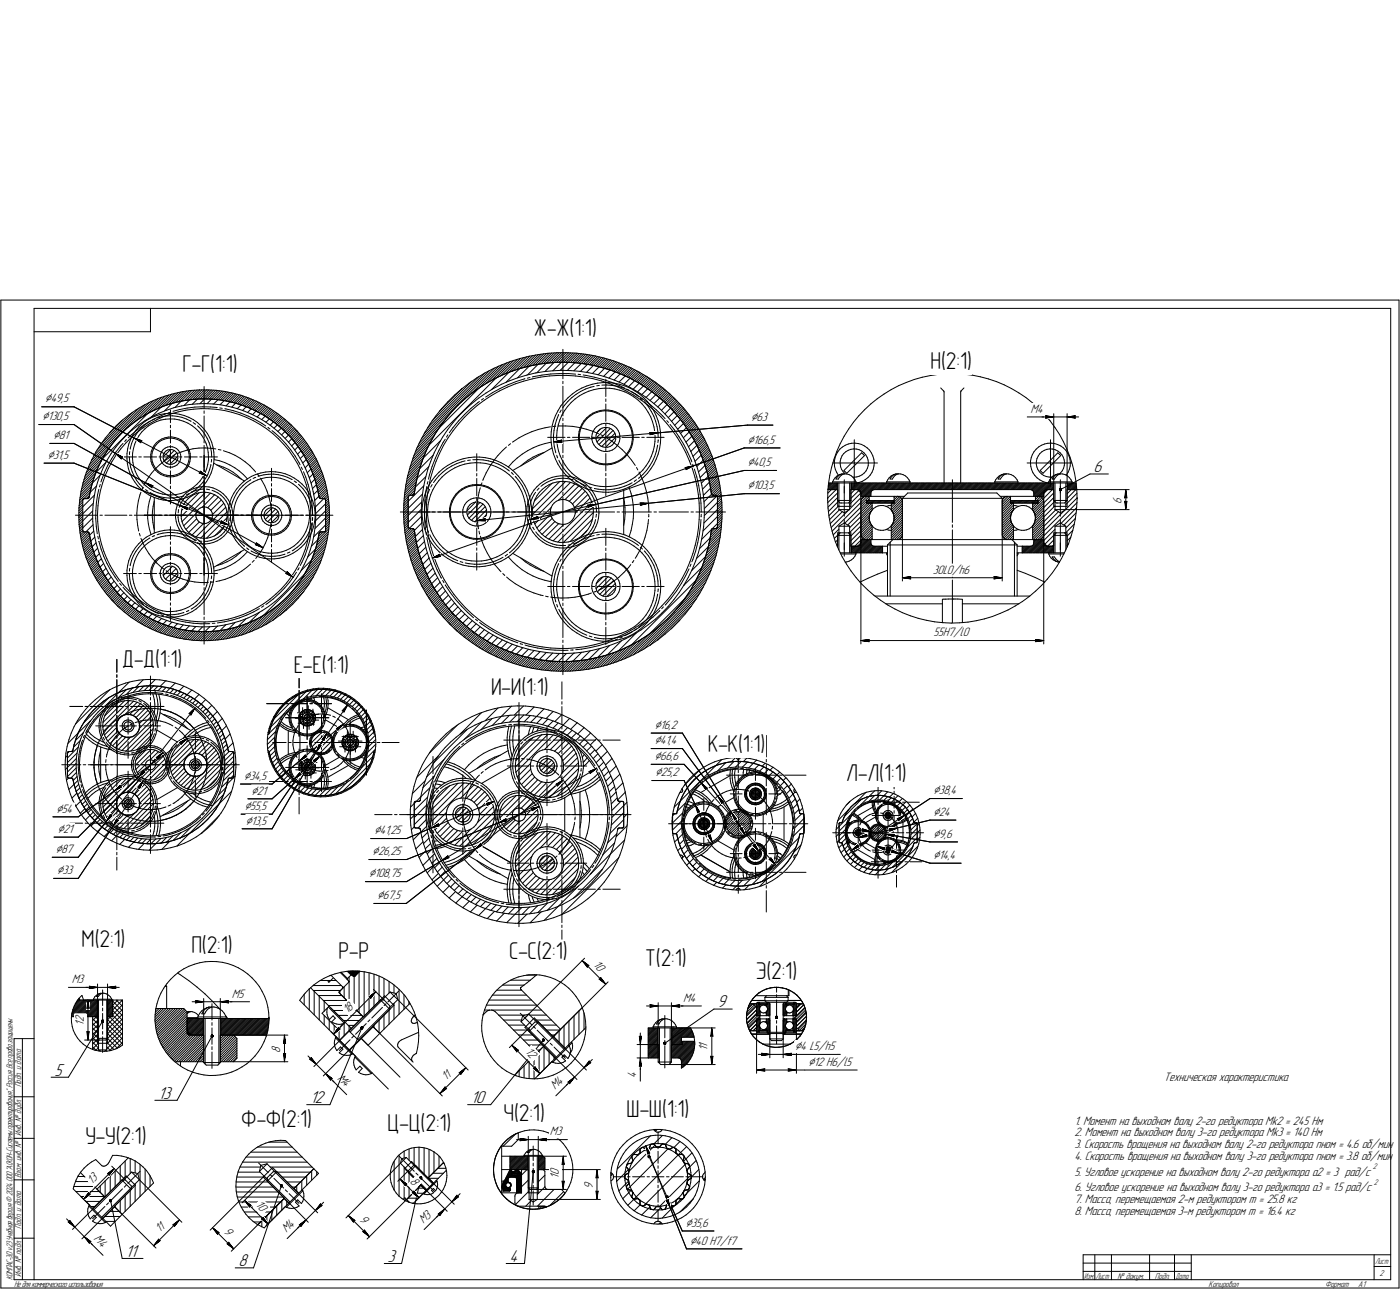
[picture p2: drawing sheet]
<svg xmlns="http://www.w3.org/2000/svg" width="842mm" height="775mm" viewBox="0 0 842 775" stroke-linecap="round" stroke-linejoin="round" font-family="sans-serif">
<defs><g id="words">
<g font-size="14.6">
<text x="321" y="202">Ж-Ж(1:1)</text>
<text x="560" y="222">Н(2:1)</text>
<text x="110" y="224">Г-Г(1:1)</text>
<text x="73" y="401">Д-Д(1:1)</text>
<text x="177" y="404">Е</text>
<text x="182" y="404">-Е(1:1)</text>
<text x="295" y="418">И-И(1:1)</text>
<text x="426" y="452">К-К(</text>
<text x="447" y="452">1:1)</text>
<text x="509" y="470">Л-Л(1:</text>
<text x="538" y="470">1)</text>
<text x="49" y="569">М(2:1)</text>
<text x="115" y="573">П(2:1)</text>
<text x="204" y="577">Р-Р</text>
<text x="306" y="577">С-С(2:1)</text>
<text x="388" y="581">Т(2:1)</text>
<text x="455" y="589">Э(2:1)</text>
<text x="377" y="671">Ш-Ш(1:1)</text>
<text x="145" y="677">Ф-Ф(2:1)</text>
<text x="303" y="674">Ч(2:1)</text>
<text x="233" y="680">Ц-Ц(2:1)</text>
<text x="51" y="688">У-У(2:1)</text>
</g>
<g font-size="10.9">
<text x="658" y="284">6</text>
<text x="431" y="606">9</text>
<text x="33" y="647">5</text>
<text x="95" y="661">13</text>
<text x="187" y="663">12</text>
<text x="283" y="663">10</text>
<text x="76" y="756">11</text>
<text x="143" y="761">8</text>
<text x="233" y="759">3</text>
<text x="307" y="759">4</text>
</g>
<g font-size="8.5">
<text x="27" y="242">⌀49,5</text>
<text x="25" y="253">⌀130,5</text>
<text x="452" y="253">⌀63</text>
<text x="32" y="264">⌀81</text>
<text x="450" y="267">⌀166,5</text>
<text x="29" y="276">⌀31,5</text>
<text x="450" y="280">⌀40,5</text>
<text x="450" y="294">⌀103,5</text>
<text x="394" y="438">⌀16,2</text>
<text x="394" y="448">⌀41,4</text>
<text x="394" y="457">⌀66,6</text>
<text x="394" y="467">⌀25,2</text>
<text x="147" y="469">⌀34,5</text>
<text x="151" y="478">⌀21</text>
<text x="561" y="478">⌀38,4</text>
<text x="34" y="489">⌀54</text>
<text x="147" y="487">⌀55,5</text>
<text x="561" y="491">⌀24</text>
<text x="148" y="496">⌀13,5</text>
<text x="34" y="501">⌀21</text>
<text x="225" y="502">⌀41,25</text>
<text x="561" y="504">⌀9,6</text>
<text x="33" y="513">⌀87</text>
<text x="224" y="514">⌀26,25</text>
<text x="561" y="516">⌀14,4</text>
<text x="34" y="526">⌀33</text>
<text x="222" y="528">⌀108,75</text>
<text x="227" y="541">⌀67,5</text>
<text x="478" y="631">⌀4 L5/h5</text>
<text x="486" y="641">⌀12 H6/l5</text>
<text x="412" y="738">⌀35,6</text>
<text x="415" y="748">⌀40 H7/f7</text>
</g>
<g font-size="7.8">
<text x="620" y="248">M4</text>
<text x="675" y="303" transform="rotate(-90 675 303)">6</text>
<text x="561" y="345">30L0/h6</text>
<text x="562" y="383">55H7/l0</text>
<text x="357" y="580" transform="rotate(45 357 580)">10</text>
<text x="43" y="591">M3</text>
<text x="140" y="600">M5</text>
<text x="411" y="602">M4</text>
<text x="209" y="610" transform="rotate(-45 209 610)">18</text>
<text x="50" y="617" transform="rotate(-90 50 617)">1</text>
<text x="50" y="615" transform="rotate(-90 50 615)">2</text>
<text x="426" y="630" transform="rotate(-90 426 630)">1</text>
<text x="169" y="633" transform="rotate(-90 169 633)">8</text>
<text x="316" y="633" transform="rotate(45 316 633)">12</text>
<text x="426" y="632" transform="rotate(-90 426 632)">1</text>
<text x="203" y="649" transform="rotate(45 203 649)">M4</text>
<text x="268" y="650" transform="rotate(-45 268 650)">11</text>
<text x="383" y="648" transform="rotate(-90 383 648)">4</text>
<text x="700" y="650">Техническая характеристика</text>
<text x="334" y="656" transform="rotate(-45 334 656)">M4</text>
<text x="646" y="676">1. Момент на выходном валу 2-го редуктора Mk2 = 245 Нм</text>
<text x="331" y="683">M3</text>
<text x="646" y="683">2. Момент на выходном валу 3-го редуктора Mk3 = 140 Нм</text>
<text x="646" y="690">3. Скорость вращения на выходном валу 2-го редуктора nном = 4.6 об/мин</text>
<text x="646" y="698">4. Скорость вращения на выходном валу 3-го редуктора nном = 3.8 об/мин</text>
<text x="336" y="707" transform="rotate(-90 336 707)">0</text>
<text x="646" y="707">5. Угловое ускорение на выходном валу 2-го редуктора a2 = 3 рад/с</text>
<text x="55" y="712" transform="rotate(-45 55 712)">13</text>
<text x="246" y="711" transform="rotate(45 246 711)">8</text>
<text x="336" y="709" transform="rotate(-90 336 709)">1</text>
<text x="357" y="715" transform="rotate(-90 357 715)">9</text>
<text x="646" y="716">6. Угловое ускорение на выходном валу 3-го редуктора a3 = 1.5 рад/с</text>
<text x="153" y="725" transform="rotate(45 153 725)">10</text>
<text x="646" y="724">7. Масса, перемещаемая 2-м редуктором m = 25.8 кг</text>
<text x="646" y="731">8. Масса, перемещаемая 3-м редуктором m = 16.4 кг</text>
<text x="216" y="734" transform="rotate(45 216 734)">9</text>
<text x="255" y="736" transform="rotate(-45 255 736)">M3</text>
<text x="96" y="742" transform="rotate(-45 96 742)">11</text>
<text x="134" y="741" transform="rotate(45 134 741)">9</text>
<text x="172" y="742" transform="rotate(-45 172 742)">M4</text>
<text x="56" y="745" transform="rotate(45 56 745)">M4</text>
</g>
<g font-size="5.4">
<text x="13" y="654" transform="rotate(-90 13 654)">Подп. и дата</text>
<text x="13" y="683" transform="rotate(-90 13 683)">Инв. № дубл.</text>
<text x="13" y="709" transform="rotate(-90 13 709)">Взам. инв. №</text>
<text x="13" y="739" transform="rotate(-90 13 739)">Подп. и дата</text>
<text x="13" y="768" transform="rotate(-90 13 768)">Инв. № подл.</text>
<text x="830" y="767">2</text>
<text x="7" y="769" transform="rotate(-90 7 769)">КОМПАС-3Dv23Учебнаяверсия©2024ООО&quot;АСКОН-Системыпроектирования&quot;, Россия. Всеправазащищены.</text>
<text x="8" y="774">Недлякоммерческогоиспользования</text>
<text x="672" y="769">№ докум.</text>
<text x="695" y="769">Подп.</text>
<text x="727" y="774">Копировал</text>
<text x="797" y="774">Формат</text>
<text x="817" y="774">A1</text>
</g>
<g font-size="5.3">
<text x="827" y="760">Лист</text>
<text x="652" y="769">Изм.</text>
<text x="659" y="769">Лист</text>
<text x="707" y="769">Дата</text>
</g>
<g font-size="5.1">
<text x="826" y="703">2</text>
<text x="826" y="712">2</text>
</g>
</g></defs>
<g fill="#fff" stroke="#fff" stroke-width=".6">
<path d="M700 644h76zM700 644h76zM700 644h76zM700 644h76zM700 644h76zM700 644h76zM700 645h76zM700 645h76zM700 645h76zM700 645h76zM700 645h76zM700 645h76zM700 645h76zM700 645h76zM700 645h76zM700 645h76zM700 645h76zM700 645h76zM700 646h76zM700 646h76zM700 646h76zM700 646h76zM700 646h76zM700 646h76zM700 646h76zM700 646h76zM700 646h76zM700 646h76zM700 646h76zM700 647h76zM700 647h76zM700 647h76zM700 647h76zM700 647h76zM700 647h76zM700 647h76zM700 647h76zM700 647h76zM700 647h76zM700 647h76zM700 647h76zM700 648h76zM700 648h76zM700 648h76zM700 648h76zM700 648h76zM700 648h76zM700 648h76zM700 648h76zM700 648h76zM700 648h76zM700 648h76zM700 648h76zM700 649h76zM700 649h76zM700 649h76zM700 649h76zM700 649h76zM700 649h76zM700 649h76zM700 649h76zM700 649h76zM700 649h76zM700 649h76zM700 649h76zM700 650h76zM700 650h76zM700 650h76zM700 650h76zM700 650h76zM700 650h76zM700 650h76zM700 650h76zM700 650h76zM700 650h76zM700 650h76zM700 650h76zM700 651h76zM700 651h76zM700 651h76zM700 651h76zM700 651h76zM700 651h76zM700 651h76zM700 651h76z"/>
<path d="M646 671h151zM646 671h151zM646 671h151zM646 671h151zM646 671h151zM646 671h151zM646 671h151zM646 671h151zM646 671h151zM646 671h151zM646 671h151zM646 672h151zM646 672h151zM646 672h151zM646 672h151zM646 672h151zM646 672h151zM646 672h151zM646 672h151zM646 672h151zM646 672h151zM646 672h151zM646 673h151zM646 673h151zM646 673h151zM646 673h151zM646 673h151zM646 673h151zM646 673h151zM646 673h151zM646 673h151zM646 673h151zM646 673h151zM646 673h151zM646 674h151zM646 674h151zM646 674h151zM646 674h151zM646 674h151zM646 674h151zM646 674h151zM646 674h151zM646 674h151zM646 674h151zM646 674h151zM646 674h151zM646 675h151zM646 675h151zM646 675h151zM646 675h151zM646 675h151zM646 675h151zM646 675h151zM646 675h151zM646 675h151zM646 675h151zM646 675h151zM646 675h151zM646 676h151zM646 676h151zM646 676h151zM646 676h151zM646 676h151zM646 676h151zM646 676h151zM646 676h151zM646 676h151zM646 676h151zM646 676h151zM646 676h151zM646 677h151zM646 677h151zM646 677h151zM646 677h151zM646 677h151zM646 677h151zM646 677h151zM646 677h151zM646 677h151zM646 677h151zM646 677h151zM646 678h151zM646 678h151zM646 678h151z"/>
<path d="M646 678h151zM646 678h151zM646 678h151zM646 678h151zM646 678h151zM646 678h151zM646 678h151zM646 678h151zM646 678h151zM646 679h151zM646 679h151zM646 679h151zM646 679h151zM646 679h151zM646 679h151zM646 679h151zM646 679h151zM646 679h151zM646 679h151zM646 679h151zM646 679h151zM646 680h151zM646 680h151zM646 680h151zM646 680h151zM646 680h151zM646 680h151zM646 680h151zM646 680h151zM646 680h151zM646 680h151zM646 680h151zM646 680h151zM646 681h151zM646 681h151zM646 681h151zM646 681h151zM646 681h151zM646 681h151zM646 681h151zM646 681h151zM646 681h151zM646 681h151zM646 681h151zM646 681h151zM646 682h151zM646 682h151zM646 682h151zM646 682h151zM646 682h151zM646 682h151zM646 682h151zM646 682h151zM646 682h151zM646 682h151zM646 682h151zM646 682h151zM646 683h151zM646 683h151zM646 683h151zM646 683h151zM646 683h151zM646 683h151zM646 683h151zM646 683h151zM646 683h151zM646 683h151zM646 683h151zM646 684h151zM646 684h151zM646 684h151zM646 684h151zM646 684h151zM646 684h151zM646 684h151zM646 684h151zM646 684h151zM646 684h151zM646 684h151zM646 684h151zM646 685h151zM646 685h151zM646 685h151zM646 685h151z"/>
<path d="M646 685h193zM646 685h193zM646 685h193zM646 685h193zM646 685h193zM646 685h193zM646 685h193zM646 685h193zM646 686h193zM646 686h193zM646 686h193zM646 686h193zM646 686h193zM646 686h193zM646 686h193zM646 686h193zM646 686h193zM646 686h193zM646 686h193zM646 686h193zM646 687h193zM646 687h193zM646 687h193zM646 687h193zM646 687h193zM646 687h193zM646 687h193zM646 687h193zM646 687h193zM646 687h193zM646 687h193zM646 687h193zM646 688h193zM646 688h193zM646 688h193zM646 688h193zM646 688h193zM646 688h193zM646 688h193zM646 688h193zM646 688h193zM646 688h193zM646 688h193zM646 689h193zM646 689h193zM646 689h193zM646 689h193zM646 689h193zM646 689h193zM646 689h193zM646 689h193zM646 689h193zM646 689h193zM646 689h193zM646 689h193zM646 690h193zM646 690h193zM646 690h193zM646 690h193zM646 690h193zM646 690h193zM646 690h193zM646 690h193zM646 690h193zM646 690h193zM646 690h193zM646 690h193zM646 691h193zM646 691h193zM646 691h193zM646 691h193zM646 691h193zM646 691h193zM646 691h193zM646 691h193zM646 691h193zM646 691h193zM646 691h193zM646 691h193zM646 692h193zM646 692h193zM646 692h193zM646 692h193zM646 692h193z"/>
<path d="M646 692h193zM646 692h193zM646 692h193zM646 692h193zM646 692h193zM646 692h193zM646 692h193zM646 693h193zM646 693h193zM646 693h193zM646 693h193zM646 693h193zM646 693h193zM646 693h193zM646 693h193zM646 693h193zM646 693h193zM646 693h193zM646 694h193zM646 694h193zM646 694h193zM646 694h193zM646 694h193zM646 694h193zM646 694h193zM646 694h193zM646 694h193zM646 694h193zM646 694h193zM646 694h193zM646 695h193zM646 695h193zM646 695h193zM646 695h193zM646 695h193zM646 695h193zM646 695h193zM646 695h193zM646 695h193zM646 695h193zM646 695h193zM646 695h193zM646 696h193zM646 696h193zM646 696h193zM646 696h193zM646 696h193zM646 696h193zM646 696h193zM646 696h193zM646 696h193zM646 696h193zM646 696h193zM646 696h193zM646 697h193zM646 697h193zM646 697h193zM646 697h193zM646 697h193zM646 697h193zM646 697h193zM646 697h193zM646 697h193zM646 697h193zM646 697h193zM646 697h193zM646 698h193zM646 698h193zM646 698h193zM646 698h193zM646 698h193zM646 698h193zM646 698h193zM646 698h193zM646 698h193zM646 698h193zM646 698h193zM646 698h193zM646 699h193zM646 699h193zM646 699h193zM646 699h193zM646 699h193zM646 699h193zM646 699h193z"/>
<path d="M646 699h183zM646 699h183zM646 699h183zM646 699h183zM646 700h183zM646 700h183zM646 700h183zM646 700h183zM646 700h183zM646 700h183zM646 700h183zM646 700h183zM646 700h183zM646 700h183zM646 700h183zM646 700h183zM646 701h183zM646 701h183zM646 701h183zM646 701h183zM646 701h183zM646 701h183zM646 701h183zM646 701h183zM646 701h183zM646 701h183zM646 701h183zM646 701h183zM646 702h183zM646 702h183zM646 702h183zM646 702h183zM646 702h183zM646 702h183zM646 702h183zM646 702h183zM646 702h183zM646 702h183zM646 702h183zM646 702h183zM646 703h183zM646 703h183zM646 703h183zM646 703h183zM646 703h183zM646 703h183zM646 703h183zM646 703h183zM646 703h183zM646 703h183zM646 703h183zM646 703h183zM646 704h183zM646 704h183zM646 704h183zM646 704h183zM646 704h183zM646 704h183zM646 704h183zM646 704h183zM646 704h183zM646 704h183zM646 704h183zM646 705h183zM646 705h183zM646 705h183zM646 705h183zM646 705h183zM646 705h183zM646 705h183zM646 705h183zM646 705h183zM646 705h183zM646 705h183zM646 705h183zM646 706h183zM646 706h183zM646 706h183zM646 706h183zM646 706h183zM646 706h183zM646 706h183zM646 706h183zM646 706h183zM646 706h183zM646 706h183zM646 706h183zM646 707h183zM646 707h183zM646 707h183zM646 707h183zM646 707h183zM646 707h183zM646 707h183zM646 707h183zM646 707h183zM646 707h183zM646 707h183zM646 707h183zM646 708h183zM646 708h183zM646 708h183zM646 708h183zM646 708h183zM646 708h183zM646 708h183zM646 708h183zM646 708h183zM646 708h183zM646 708h183zM646 708h183z"/>
<path d="M646 709h184zM646 709h184zM646 709h184zM646 709h184zM646 709h184zM646 709h184zM646 709h184zM646 709h184zM646 709h184zM646 709h184zM646 709h184zM646 710h184zM646 710h184zM646 710h184zM646 710h184zM646 710h184zM646 710h184zM646 710h184zM646 710h184zM646 710h184zM646 710h184zM646 710h184zM646 710h184zM646 711h184zM646 711h184zM646 711h184zM646 711h184zM646 711h184zM646 711h184zM646 711h184zM646 711h184zM646 711h184zM646 711h184zM646 711h184zM646 711h184zM646 712h184zM646 712h184zM646 712h184zM646 712h184zM646 712h184zM646 712h184zM646 712h184zM646 712h184zM646 712h184zM646 712h184zM646 712h184zM646 712h184zM646 713h184zM646 713h184zM646 713h184zM646 713h184zM646 713h184zM646 713h184zM646 713h184zM646 713h184zM646 713h184zM646 713h184zM646 713h184zM646 713h184zM646 714h184zM646 714h184zM646 714h184zM646 714h184zM646 714h184zM646 714h184zM646 714h184zM646 714h184zM646 714h184zM646 714h184zM646 714h184zM646 715h184zM646 715h184zM646 715h184zM646 715h184zM646 715h184zM646 715h184zM646 715h184zM646 715h184zM646 715h184zM646 715h184zM646 715h184zM646 715h184zM646 716h184zM646 716h184zM646 716h184zM646 716h184zM646 716h184zM646 716h184zM646 716h184zM646 716h184zM646 716h184zM646 716h184zM646 716h184zM646 716h184zM646 717h184zM646 717h184zM646 717h184zM646 717h184zM646 717h184zM646 717h184zM646 717h184zM646 717h184zM646 717h184zM646 717h184zM646 717h184zM646 717h184zM646 718h184zM646 718h184zM646 718h184zM646 718h184zM646 718h184z"/>
<path d="M646 718h135zM646 718h135zM646 718h135zM646 718h135zM646 718h135zM646 718h135zM646 718h135zM646 719h135zM646 719h135zM646 719h135zM646 719h135zM646 719h135zM646 719h135zM646 719h135zM646 719h135zM646 719h135zM646 719h135zM646 719h135zM646 719h135zM646 720h135zM646 720h135zM646 720h135zM646 720h135zM646 720h135zM646 720h135zM646 720h135zM646 720h135zM646 720h135zM646 720h135zM646 720h135zM646 721h135zM646 721h135zM646 721h135zM646 721h135zM646 721h135zM646 721h135zM646 721h135zM646 721h135zM646 721h135zM646 721h135zM646 721h135zM646 721h135zM646 722h135zM646 722h135zM646 722h135zM646 722h135zM646 722h135zM646 722h135zM646 722h135zM646 722h135zM646 722h135zM646 722h135zM646 722h135zM646 722h135zM646 723h135zM646 723h135zM646 723h135zM646 723h135zM646 723h135zM646 723h135zM646 723h135zM646 723h135zM646 723h135zM646 723h135zM646 723h135zM646 723h135zM646 724h135zM646 724h135zM646 724h135zM646 724h135zM646 724h135zM646 724h135zM646 724h135zM646 724h135zM646 724h135zM646 724h135zM646 724h135zM646 724h135zM646 725h135zM646 725h135zM646 725h135zM646 725h135zM646 725h135zM646 725h135zM646 725h135z"/>
<path d="M646 725h134zM646 725h134zM646 725h134zM646 725h134zM646 726h134zM646 726h134zM646 726h134zM646 726h134zM646 726h134zM646 726h134zM646 726h134zM646 726h134zM646 726h134zM646 726h134zM646 726h134zM646 726h134zM646 727h134zM646 727h134zM646 727h134zM646 727h134zM646 727h134zM646 727h134zM646 727h134zM646 727h134zM646 727h134zM646 727h134zM646 727h134zM646 727h134zM646 728h134zM646 728h134zM646 728h134zM646 728h134zM646 728h134zM646 728h134zM646 728h134zM646 728h134zM646 728h134zM646 728h134zM646 728h134zM646 728h134zM646 729h134zM646 729h134zM646 729h134zM646 729h134zM646 729h134zM646 729h134zM646 729h134zM646 729h134zM646 729h134zM646 729h134zM646 729h134zM646 729h134zM646 730h134zM646 730h134zM646 730h134zM646 730h134zM646 730h134zM646 730h134zM646 730h134zM646 730h134zM646 730h134zM646 730h134zM646 730h134zM646 731h134zM646 731h134zM646 731h134zM646 731h134zM646 731h134zM646 731h134zM646 731h134zM646 731h134zM646 731h134zM646 731h134zM646 731h134zM646 731h134zM646 732h134zM646 732h134zM646 732h134zM646 732h134zM646 732h134zM646 732h134zM646 732h134zM646 732h134zM646 732h134z"/>
<path d="M283 655h10zM283 655h10zM283 656h10zM283 656h10zM283 656h10zM283 656h10zM283 656h10zM283 656h10zM283 656h10zM283 656h10zM283 656h10zM283 656h10zM283 656h10zM283 657h10zM283 657h10zM283 657h10zM283 657h10zM283 657h10zM283 657h10zM283 657h10zM283 657h10zM283 657h10zM283 657h10zM283 657h10zM283 657h10zM283 658h10zM283 658h10zM283 658h10zM283 658h10zM283 658h10zM283 658h10zM283 658h10zM283 658h10zM283 658h10zM283 658h10zM283 658h10zM283 658h10zM283 659h10zM283 659h10zM283 659h10zM283 659h10zM283 659h10zM283 659h10zM283 659h10zM283 659h10zM283 659h10zM283 659h10zM283 659h10zM283 659h10zM283 660h10zM283 660h10zM283 660h10zM283 660h10zM283 660h10zM283 660h10zM283 660h10zM283 660h10zM283 660h10zM283 660h10zM283 660h10zM283 660h10zM283 661h10zM283 661h10zM283 661h10zM283 661h10zM283 661h10zM283 661h10zM283 661h10zM283 661h10zM283 661h10zM283 661h10zM283 661h10zM283 662h10zM283 662h10zM283 662h10zM283 662h10zM283 662h10zM283 662h10zM283 662h10zM283 662h10zM283 662h10zM283 662h10zM283 662h10zM283 662h10zM283 663h10zM283 663h10zM283 663h10zM283 663h10zM283 663h10zM283 663h10zM283 663h10zM283 663h10zM283 663h10zM283 663h10zM283 663h10zM283 663h10zM283 664h10zM283 664h10zM283 664h10zM283 664h10zM283 664h10zM283 664h10zM283 664h10zM283 664h10zM283 664h10zM283 664h10zM283 664h10zM283 664h10zM283 665h10zM283 665h10zM283 665h10zM283 665h10zM283 665h10zM283 665h10zM283 665h10zM283 665h10zM283 665h10zM283 665h10z"/>
<path d="M110 213h33zM110 213h33zM110 213h33zM110 213h33zM110 213h33zM110 213h33zM110 213h33zM110 213h33zM110 213h33zM110 213h33zM110 213h33zM110 213h33zM110 214h33zM110 214h33zM110 214h33zM110 214h33zM110 214h33zM110 214h33zM110 214h33zM110 214h33zM110 214h33zM110 214h33zM110 214h33zM110 214h33zM110 215h33zM110 215h33zM110 215h33zM110 215h33zM110 215h33zM110 215h33zM110 215h33zM110 215h33zM110 215h33zM110 215h33zM110 215h33zM110 215h33zM110 216h33zM110 216h33zM110 216h33zM110 216h33zM110 216h33zM110 216h33zM110 216h33zM110 216h33zM110 216h33zM110 216h33zM110 216h33zM110 216h33zM110 217h33zM110 217h33zM110 217h33zM110 217h33zM110 217h33zM110 217h33zM110 217h33zM110 217h33zM110 217h33zM110 217h33zM110 217h33zM110 218h33zM110 218h33zM110 218h33zM110 218h33zM110 218h33zM110 218h33zM110 218h33zM110 218h33zM110 218h33zM110 218h33zM110 218h33zM110 218h33zM110 219h33zM110 219h33zM110 219h33zM110 219h33zM110 219h33zM110 219h33zM110 219h33zM110 219h33zM110 219h33zM110 219h33zM110 219h33zM110 219h33zM110 220h33zM110 220h33zM110 220h33zM110 220h33zM110 220h33zM110 220h33zM110 220h33zM110 220h33zM110 220h33zM110 220h33zM110 220h33zM110 220h33zM110 221h33zM110 221h33zM110 221h33zM110 221h33zM110 221h33zM110 221h33zM110 221h33zM110 221h33zM110 221h33zM110 221h33zM110 221h33zM110 221h33zM110 222h33zM110 222h33zM110 222h33zM110 222h33zM110 222h33zM110 222h33zM110 222h33zM110 222h33zM110 222h33zM110 222h33zM110 222h33zM110 223h33zM110 223h33zM110 223h33zM110 223h33zM110 223h33zM110 223h33zM110 223h33zM110 223h33zM110 223h33zM110 223h33zM110 223h33zM110 223h33zM110 224h33zM110 224h33zM110 224h33zM110 224h33zM110 224h33zM110 224h33zM110 224h33zM110 224h33zM110 224h33zM110 224h33zM110 224h33zM110 224h33zM110 225h33zM110 225h33zM110 225h33zM110 225h33zM110 225h33zM110 225h33zM110 225h33zM110 225h33zM110 225h33zM110 225h33zM110 225h33zM110 225h33zM110 226h33zM110 226h33zM110 226h33zM110 226h33zM110 226h33zM110 226h33zM110 226h33zM110 226h33zM110 226h33zM110 226h33zM110 226h33zM110 226h33zM110 227h33zM110 227h33zM110 227h33z"/>
<path d="M172 343h1zM172 343h1zM172 343h1zM172 343h1zM172 344h1zM172 344h1zM172 344h1zM172 344h2zM172 344h2zM172 344h2zM172 344h2zM172 344h2zM172 344h2zM172 344h2zM172 344h2zM172 345h2zM171 345h3zM171 345h3zM171 345h4zM171 345h4zM171 345h4zM171 345h4zM171 345h4zM172 345h3zM172 345h3zM172 345h3zM172 345h3zM172 346h3zM172 346h4zM173 346h3zM173 346h3zM173 346h3zM173 346h3zM173 346h3zM173 346h3zM174 346h2zM174 346h2zM174 346h2zM174 346h2zM174 347h2zM174 347h2zM174 347h2zM175 347h1zM175 347h1z"/>
<path d="M69 273h1zM69 273h1zM70 273h1zM70 273h1zM70 273h1zM70 273h1zM70 273h2zM70 273h2zM70 273h2zM70 273h2zM70 274h2zM70 274h2zM70 274h3zM70 274h3zM70 274h3zM70 274h3zM70 274h3zM70 274h3zM70 274h4zM71 274h3zM71 274h3zM71 274h3zM71 275h3zM71 275h4zM71 275h4zM71 275h3zM71 275h3zM71 275h3zM71 275h3zM71 275h3zM72 275h2zM72 275h2zM72 275h2zM72 276h2zM72 276h2zM72 276h2zM72 276h2zM72 276h2zM72 276h2zM72 276h2zM72 276h1z"/>
<path d="M25 247h18zM25 247h18zM25 247h18zM25 247h18zM25 247h18zM25 247h18zM25 248h18zM25 248h18zM25 248h18zM25 248h18zM25 248h18zM25 248h18zM25 248h18zM25 248h18zM25 248h18zM25 248h18zM25 248h18zM25 248h18zM25 249h18zM25 249h18zM25 249h18zM25 249h18zM25 249h18zM25 249h18zM25 249h18zM25 249h18zM25 249h18zM25 249h18zM25 249h18zM25 250h18zM25 250h18zM25 250h18zM25 250h18zM25 250h18zM25 250h18zM25 250h18zM25 250h18zM25 250h18zM25 250h18zM25 250h18zM25 250h18zM25 251h18zM25 251h18zM25 251h18zM25 251h18zM25 251h18zM25 251h18zM25 251h18zM25 251h18zM25 251h18zM25 251h18zM25 251h18zM25 251h18zM25 252h18zM25 252h18zM25 252h18zM25 252h18zM25 252h18zM25 252h18zM25 252h18zM25 252h18zM25 252h18zM25 252h18zM25 252h18zM25 252h18zM25 253h18zM25 253h18zM25 253h18zM25 253h18zM25 253h18zM25 253h18zM25 253h18zM25 253h18zM25 253h18zM25 253h18zM25 253h18zM25 253h18zM25 254h18zM25 254h18zM25 254h18zM25 254h18zM25 254h18zM25 254h18zM25 254h18zM25 254h18z"/>
<path d="M120 283h1zM120 283h1zM120 283h1zM120 283h1zM120 283h1zM120 283h1zM120 283h1zM120 283h1zM120 283h2zM120 284h2zM120 284h2zM120 284h2zM120 284h2zM120 284h2zM119 284h3zM119 284h3zM119 284h4zM119 284h4zM119 284h4zM119 284h4zM119 284h4zM119 285h4zM119 285h4zM119 285h4zM119 285h4zM120 285h4zM120 285h4zM120 285h4zM120 285h4zM120 285h4zM121 285h3zM121 285h3zM121 285h3zM121 286h3zM122 286h2zM122 286h2zM122 286h2zM122 286h2zM123 286h1zM124 286h1z"/>
<path d="M81 263h1zM81 263h2zM81 264h2zM81 264h2zM81 264h2zM81 264h2zM81 264h3zM81 264h3zM81 264h3zM81 264h3zM81 264h4zM81 264h4zM82 264h3zM82 264h3zM82 265h4zM82 265h4zM82 265h4zM82 265h4zM82 265h4zM82 265h4zM82 265h4zM82 265h4zM83 265h3zM83 265h3zM83 265h3zM83 266h3zM83 266h3zM83 266h3zM83 266h3zM83 266h3zM83 266h3zM84 266h1zM84 266h1zM84 266h1zM84 266h1zM84 266h1zM84 266h1zM84 267h1zM84 267h1z"/>
<path d="M27 236h16zM27 236h16zM27 236h16zM27 237h16zM27 237h16zM27 237h16zM27 237h16zM27 237h16zM27 237h16zM27 237h16zM27 237h16zM27 237h16zM27 237h16zM27 237h16zM27 237h16zM27 238h16zM27 238h16zM27 238h16zM27 238h16zM27 238h16zM27 238h16zM27 238h16zM27 238h16zM27 238h16zM27 238h16zM27 238h16zM27 239h16zM27 239h16zM27 239h16zM27 239h16zM27 239h16zM27 239h16zM27 239h16zM27 239h16zM27 239h16zM27 239h16zM27 239h16zM27 239h16zM27 240h16zM27 240h16zM27 240h16zM27 240h16zM27 240h16zM27 240h16zM27 240h16zM27 240h16zM27 240h16zM27 240h16zM27 240h16zM27 240h16zM27 241h16zM27 241h16zM27 241h16zM27 241h16zM27 241h16zM27 241h16zM27 241h16zM27 241h16zM27 241h16zM27 241h16zM27 241h16zM27 241h16zM27 242h16zM27 242h16zM27 242h16zM27 242h16zM27 242h16zM27 242h16zM27 242h16zM27 242h16zM27 242h16zM27 242h16zM27 242h16zM27 242h16zM27 243h16zM27 243h16zM27 243h16zM27 243h16zM27 243h16zM27 243h16zM27 243h16zM27 243h16zM27 243h16zM27 243h16zM27 243h16zM27 244h16z"/>
<path d="M154 326h1zM154 326h1zM154 326h1zM154 326h1zM154 326h1zM154 326h1zM154 326h1zM154 327h1zM154 327h1zM153 327h3zM153 327h3zM153 327h3zM153 327h3zM153 327h3zM153 327h3zM153 327h3zM153 327h3zM153 327h4zM153 327h4zM153 328h4zM153 328h4zM153 328h4zM153 328h4zM153 328h4zM154 328h3zM154 328h3zM154 328h3zM154 328h3zM154 328h3zM155 328h3zM155 329h3zM155 329h3zM155 329h3zM155 329h3zM156 329h2zM156 329h2zM156 329h2zM156 329h2zM156 329h2zM157 329h1z"/>
<path d="M87 290h1zM88 290h1zM88 290h1zM88 291h1zM88 291h2zM88 291h2zM88 291h2zM88 291h2zM88 291h3zM88 291h3zM88 291h3zM88 291h3zM88 291h3zM88 291h4zM88 292h4zM88 292h4zM89 292h3zM89 292h4zM89 292h4zM89 292h4zM89 292h4zM89 292h4zM89 292h4zM89 292h4zM89 292h3zM89 292h3zM90 293h2zM90 293h2zM90 293h2zM90 293h2zM90 293h2zM90 293h2zM90 293h2zM90 293h2zM91 293h1zM91 293h1zM91 293h1zM91 293h1zM91 294h1zM91 294h1zM91 294h1z"/>
<path d="M32 258h11zM32 258h11zM32 259h11zM32 259h11zM32 259h11zM32 259h11zM32 259h11zM32 259h11zM32 259h11zM32 259h11zM32 259h11zM32 259h11zM32 259h11zM32 260h11zM32 260h11zM32 260h11zM32 260h11zM32 260h11zM32 260h11zM32 260h11zM32 260h11zM32 260h11zM32 260h11zM32 260h11zM32 260h11zM32 261h11zM32 261h11zM32 261h11zM32 261h11zM32 261h11zM32 261h11zM32 261h11zM32 261h11zM32 261h11zM32 261h11zM32 261h11zM32 261h11zM32 262h11zM32 262h11zM32 262h11zM32 262h11zM32 262h11zM32 262h11zM32 262h11zM32 262h11zM32 262h11zM32 262h11zM32 262h11zM32 262h11zM32 263h11zM32 263h11zM32 263h11zM32 263h11zM32 263h11zM32 263h11zM32 263h11zM32 263h11zM32 263h11zM32 263h11zM32 263h11zM32 263h11zM32 264h11zM32 264h11zM32 264h11zM32 264h11zM32 264h11zM32 264h11zM32 264h11zM32 264h11zM32 264h11zM32 264h11zM32 264h11zM32 264h11zM32 265h11zM32 265h11zM32 265h11zM32 265h11zM32 265h11zM32 265h11zM32 265h11zM32 265h11zM32 265h11zM32 265h11zM32 265h11zM32 266h11z"/>
<path d="M133 313h1zM133 313h1zM133 313h1zM133 313h1zM133 313h1zM133 313h1zM132 313h3zM132 314h3zM132 314h3zM132 314h3zM132 314h3zM132 314h3zM132 314h3zM132 314h4zM132 314h4zM132 314h4zM132 314h4zM132 314h4zM132 314h4zM132 315h4zM132 315h4zM132 315h4zM132 315h5zM132 315h5zM133 315h4zM133 315h4zM133 315h4zM134 315h3zM134 315h3zM134 315h3zM135 315h2zM135 316h2zM135 316h2z"/>
<path d="M108 304h2zM108 304h2zM108 304h3zM108 304h3zM109 304h3zM109 304h3zM109 304h3zM109 305h3zM109 305h4zM109 305h4zM109 305h4zM109 305h5zM109 305h5zM109 305h5zM109 305h5zM109 305h5zM110 305h4zM110 305h4zM110 305h4zM110 306h3zM110 306h3zM110 306h3zM110 306h3zM111 306h2zM111 306h2zM111 306h2zM111 306h2zM111 306h2zM111 306h2zM112 306h1zM112 306h1zM112 307h1zM112 307h1zM112 307h1zM112 307h1zM112 307h1z"/>
<path d="M29 270h14zM29 270h14zM29 270h14zM29 271h14zM29 271h14zM29 271h14zM29 271h14zM29 271h14zM29 271h14zM29 271h14zM29 271h14zM29 271h14zM29 271h14zM29 271h14zM29 271h14zM29 272h14zM29 272h14zM29 272h14zM29 272h14zM29 272h14zM29 272h14zM29 272h14zM29 272h14zM29 272h14zM29 272h14zM29 272h14zM29 272h14zM29 273h14zM29 273h14zM29 273h14zM29 273h14zM29 273h14zM29 273h14zM29 273h14zM29 273h14zM29 273h14zM29 273h14zM29 273h14zM29 273h14zM29 274h14zM29 274h14zM29 274h14zM29 274h14zM29 274h14zM29 274h14zM29 274h14zM29 274h14zM29 274h14zM29 274h14zM29 274h14zM29 274h14zM29 275h14zM29 275h14zM29 275h14zM29 275h14zM29 275h14zM29 275h14zM29 275h14zM29 275h14zM29 275h14zM29 275h14zM29 275h14zM29 276h14zM29 276h14zM29 276h14zM29 276h14zM29 276h14zM29 276h14zM29 276h14zM29 276h14zM29 276h14zM29 276h14zM29 276h14zM29 276h14zM29 277h14zM29 277h14zM29 277h14zM29 277h14zM29 277h14zM29 277h14zM29 277h14zM29 277h14zM29 277h14zM29 277h14zM29 277h14z"/>
<path d="M73 390h37zM73 390h37zM73 390h37zM73 390h37zM73 390h37zM73 390h37zM73 390h37zM73 390h37zM73 390h37zM73 390h37zM73 390h37zM73 390h37zM73 391h37zM73 391h37zM73 391h37zM73 391h37zM73 391h37zM73 391h37zM73 391h37zM73 391h37zM73 391h37zM73 391h37zM73 391h37zM73 391h37zM73 392h37zM73 392h37zM73 392h37zM73 392h37zM73 392h37zM73 392h37zM73 392h37zM73 392h37zM73 392h37zM73 392h37zM73 392h37zM73 393h37zM73 393h37zM73 393h37zM73 393h37zM73 393h37zM73 393h37zM73 393h37zM73 393h37zM73 393h37zM73 393h37zM73 393h37zM73 393h37zM73 394h37zM73 394h37zM73 394h37zM73 394h37zM73 394h37zM73 394h37zM73 394h37zM73 394h37zM73 394h37zM73 394h37zM73 394h37zM73 394h37zM73 395h37zM73 395h37zM73 395h37zM73 395h37zM73 395h37zM73 395h37zM73 395h37zM73 395h37zM73 395h37zM73 395h37zM73 395h37zM73 395h37zM73 396h37zM73 396h37zM73 396h37zM73 396h37zM73 396h37zM73 396h37zM73 396h37zM73 396h37zM73 396h37zM73 396h37zM73 396h37zM73 396h37zM73 397h37zM73 397h37zM73 397h37zM73 397h37zM73 397h37zM73 397h37zM73 397h37zM73 397h37zM73 397h37zM73 397h37zM73 397h37zM73 398h37zM73 398h37zM73 398h37zM73 398h37zM73 398h37zM73 398h37zM73 398h37zM73 398h37zM73 398h37zM73 398h37zM73 398h37zM73 398h37zM73 399h37zM73 399h37zM73 399h37zM73 399h37zM73 399h37zM73 399h37zM73 399h37zM73 399h37zM73 399h37zM73 399h37zM73 399h37zM73 399h37zM73 400h37zM73 400h37zM73 400h37zM73 400h37zM73 400h37zM73 400h37zM73 400h37zM73 400h37zM73 400h37zM73 400h37zM73 400h37zM73 400h37zM73 401h37zM73 401h37zM73 401h37zM73 401h37zM73 401h37zM73 401h37zM73 401h37zM73 401h37zM73 401h37zM73 401h37zM73 401h37zM73 401h37zM73 402h37zM73 402h37zM73 402h37zM73 402h37zM73 402h37zM73 402h37zM73 402h37zM73 402h37zM73 402h37zM73 402h37zM73 402h37zM73 403h37zM73 403h37zM73 403h37zM73 403h37zM73 403h37zM73 403h37zM73 403h37zM73 403h37zM73 403h37zM73 403h37zM73 403h37zM73 403h37zM73 404h37zM73 404h37zM73 404h37zM73 404h37z"/>
<path d="M116 426h1zM116 426h1zM116 426h1zM116 426h1zM116 427h1zM116 427h1zM115 427h2zM115 427h2zM115 427h2zM115 427h2zM115 427h2zM115 427h2zM115 427h2zM115 427h2zM115 427h2zM115 427h2zM115 428h2zM115 428h2zM114 428h3zM114 428h3zM114 428h3zM114 428h3zM114 428h3zM114 428h3zM114 428h2zM114 428h2zM114 428h2zM114 428h2zM114 429h2zM114 429h2zM113 429h3zM113 429h3zM113 429h3zM113 429h3zM113 429h3zM113 429h3zM113 429h3zM113 429h3zM113 429h3zM113 430h3zM114 430h2zM114 430h2zM114 430h1zM114 430h1zM114 430h1zM114 430h1zM114 430h1zM114 430h1zM114 430h1z"/>
<path d="M66 489h1zM66 489h1zM66 490h1zM66 490h1zM66 490h1zM66 490h1zM66 490h1zM66 490h1zM66 490h1zM66 490h2zM65 490h3zM65 490h3zM65 490h3zM65 490h3zM65 491h3zM65 491h3zM65 491h3zM65 491h3zM65 491h3zM65 491h3zM65 491h3zM65 491h2zM65 491h2zM65 491h2zM65 491h2zM65 491h2zM65 492h2zM65 492h2zM65 492h2zM65 492h2zM65 492h2zM64 492h3zM64 492h3zM64 492h2zM64 492h2zM64 492h2zM64 492h2zM64 493h2zM64 493h2zM64 493h2zM64 493h2zM64 493h2zM64 493h2zM64 493h2zM64 493h2zM64 493h1zM64 493h1zM64 493h1zM64 493h1zM64 494h1zM64 494h1zM64 494h1z"/>
<path d="M33 507h12zM33 507h12zM33 507h12zM33 507h12zM33 508h12zM33 508h12zM33 508h12zM33 508h12zM33 508h12zM33 508h12zM33 508h12zM33 508h12zM33 508h12zM33 508h12zM33 508h12zM33 509h12zM33 509h12zM33 509h12zM33 509h12zM33 509h12zM33 509h12zM33 509h12zM33 509h12zM33 509h12zM33 509h12zM33 509h12zM33 509h12zM33 510h12zM33 510h12zM33 510h12zM33 510h12zM33 510h12zM33 510h12zM33 510h12zM33 510h12zM33 510h12zM33 510h12zM33 510h12zM33 510h12zM33 511h12zM33 511h12zM33 511h12zM33 511h12zM33 511h12zM33 511h12zM33 511h12zM33 511h12zM33 511h12zM33 511h12zM33 511h12zM33 511h12zM33 512h12zM33 512h12zM33 512h12zM33 512h12zM33 512h12zM33 512h12zM33 512h12zM33 512h12zM33 512h12zM33 512h12zM33 512h12zM33 512h12zM33 513h12zM33 513h12zM33 513h12zM33 513h12zM33 513h12zM33 513h12zM33 513h12zM33 513h12zM33 513h12zM33 513h12zM33 513h12zM33 514h12zM33 514h12zM33 514h12zM33 514h12zM33 514h12zM33 514h12zM33 514h12zM33 514h12zM33 514h12zM33 514h12zM33 514h12z"/>
<path d="M85 470h1zM85 470h1zM85 470h1zM85 470h1zM85 470h1zM85 470h1zM85 471h1zM85 471h1zM84 471h2zM84 471h2zM84 471h2zM84 471h2zM84 471h2zM84 471h2zM84 471h2zM84 471h2zM84 471h2zM84 472h2zM84 472h2zM84 472h2zM84 472h2zM83 472h3zM83 472h3zM83 472h3zM83 472h3zM83 472h3zM83 472h2zM83 472h2zM83 472h2zM83 473h2zM83 473h2zM83 473h2zM83 473h2zM83 473h2zM83 473h2zM82 473h3zM82 473h3zM82 473h3zM82 473h3zM82 473h3zM82 473h3zM82 474h3zM83 474h2zM83 474h2zM83 474h2zM83 474h2zM83 474h2zM83 474h2zM83 474h1zM83 474h1z"/>
<path d="M70 492h1zM70 492h1zM70 492h1zM70 492h1zM70 492h1zM70 493h1zM70 493h1zM69 493h2zM69 493h3zM69 493h3zM69 493h3zM69 493h3zM69 493h3zM69 493h3zM69 493h3zM69 493h3zM69 493h3zM69 494h3zM69 494h3zM69 494h2zM69 494h2zM69 494h2zM69 494h2zM69 494h2zM69 494h2zM69 494h2zM69 494h2zM69 494h2zM69 494h2zM68 495h3zM68 495h3zM68 495h3zM68 495h3zM68 495h2zM68 495h2zM68 495h2zM68 495h2zM68 495h2zM68 495h2zM68 495h2zM68 495h2zM68 496h2zM68 496h2zM68 496h2zM68 496h2zM68 496h2zM68 496h1zM68 496h1zM68 496h1zM68 496h1zM68 496h1zM68 496h1zM68 496h1z"/>
<path d="M34 520h11zM34 520h11zM34 520h11zM34 520h11zM34 520h11zM34 520h11zM34 520h11zM34 520h11zM34 521h11zM34 521h11zM34 521h11zM34 521h11zM34 521h11zM34 521h11zM34 521h11zM34 521h11zM34 521h11zM34 521h11zM34 521h11zM34 521h11zM34 522h11zM34 522h11zM34 522h11zM34 522h11zM34 522h11zM34 522h11zM34 522h11zM34 522h11zM34 522h11zM34 522h11zM34 522h11zM34 522h11zM34 523h11zM34 523h11zM34 523h11zM34 523h11zM34 523h11zM34 523h11zM34 523h11zM34 523h11zM34 523h11zM34 523h11zM34 523h11zM34 523h11zM34 524h11zM34 524h11zM34 524h11zM34 524h11zM34 524h11zM34 524h11zM34 524h11zM34 524h11zM34 524h11zM34 524h11zM34 524h11zM34 525h11zM34 525h11zM34 525h11zM34 525h11zM34 525h11zM34 525h11zM34 525h11zM34 525h11zM34 525h11zM34 525h11zM34 525h11zM34 525h11zM34 526h11zM34 526h11zM34 526h11zM34 526h11zM34 526h11zM34 526h11zM34 526h11zM34 526h11zM34 526h11zM34 526h11zM34 526h11zM34 526h11zM34 527h11zM34 527h11zM34 527h11zM34 527h11zM34 527h11zM34 527h11zM34 527h11z"/>
<path d="M97 453h1zM97 453h1zM97 453h1zM97 453h1zM96 453h2zM96 453h2zM96 453h2zM96 453h2zM96 453h2zM96 453h2zM96 454h2zM96 454h1zM95 454h2zM95 454h2zM95 454h2zM95 454h2zM95 454h2zM95 454h2zM95 454h2zM95 454h2zM95 454h2zM94 454h3zM94 455h3zM94 455h3zM94 455h3zM94 455h3zM94 455h3zM94 455h3zM94 455h3zM94 455h3zM93 455h3zM93 455h3zM93 455h3zM93 456h3zM93 456h3zM93 456h3zM94 456h2zM94 456h2zM94 456h2zM94 456h2zM94 456h2zM94 456h2zM94 456h2zM94 456h2zM94 456h2zM94 457h2zM94 457h1zM94 457h1zM94 457h1z"/>
<path d="M86 463h1zM86 463h1zM86 463h1zM86 463h1zM86 463h1zM86 463h1zM86 463h1zM85 463h2zM85 464h2zM85 464h2zM85 464h2zM85 464h2zM85 464h3zM85 464h3zM85 464h3zM85 464h3zM85 464h3zM85 464h3zM85 464h3zM85 464h3zM85 465h2zM84 465h3zM84 465h3zM84 465h3zM84 465h3zM84 465h3zM84 465h3zM84 465h3zM84 465h3zM84 465h3zM84 465h2zM84 465h2zM84 466h2zM84 466h2zM84 466h2zM84 466h2zM84 466h2zM84 466h2zM84 466h2zM84 466h1zM84 466h1zM84 466h1zM83 466h2zM83 467h2zM83 467h2zM83 467h2zM83 467h1zM83 467h1zM83 467h1zM83 467h1z"/>
<path d="M34 495h11zM34 495h11zM34 495h11zM34 495h11zM34 495h11zM34 495h11zM34 496h11zM34 496h11zM34 496h11zM34 496h11zM34 496h11zM34 496h11zM34 496h11zM34 496h11zM34 496h11zM34 496h11zM34 496h11zM34 496h11zM34 497h11zM34 497h11zM34 497h11zM34 497h11zM34 497h11zM34 497h11zM34 497h11zM34 497h11zM34 497h11zM34 497h11zM34 497h11zM34 498h11zM34 498h11zM34 498h11zM34 498h11zM34 498h11zM34 498h11zM34 498h11zM34 498h11zM34 498h11zM34 498h11zM34 498h11zM34 498h11zM34 499h11zM34 499h11zM34 499h11zM34 499h11zM34 499h11zM34 499h11zM34 499h11zM34 499h11zM34 499h11zM34 499h11zM34 499h11zM34 499h11zM34 500h11zM34 500h11zM34 500h11zM34 500h11zM34 500h11zM34 500h11zM34 500h11zM34 500h11zM34 500h11zM34 500h11zM34 500h11zM34 500h11zM34 501h11zM34 501h11zM34 501h11zM34 501h11zM34 501h11zM34 501h11zM34 501h11zM34 501h11zM34 501h11zM34 501h11zM34 501h11zM34 501h11zM34 502h11zM34 502h11zM34 502h11zM34 502h11zM34 502h11zM34 502h11zM34 502h11zM34 502h11zM34 502h11z"/>
<path d="M111 444h1zM111 444h1zM111 444h1zM110 445h2zM110 445h2zM110 445h2zM110 445h2zM110 445h2zM110 445h2zM109 445h3zM109 445h3zM109 445h3zM109 445h3zM109 445h3zM109 446h3zM109 446h3zM108 446h3zM108 446h3zM108 446h3zM108 446h3zM108 446h3zM108 446h3zM107 446h4zM107 446h4zM107 446h4zM107 446h4zM107 447h4zM108 447h2zM108 447h2zM108 447h2zM108 447h2zM108 447h2zM108 447h2zM108 447h2zM108 447h2zM108 447h2zM108 447h2zM108 447h2zM108 448h2zM108 448h1zM108 448h1zM108 448h1zM108 448h1zM108 448h1z"/>
<path d="M72 472h1zM72 472h1zM72 472h1zM72 472h1zM72 472h1zM72 472h1zM72 472h1zM72 472h1zM71 472h2zM71 472h2zM71 473h2zM71 473h2zM71 473h2zM71 473h2zM71 473h2zM71 473h2zM71 473h3zM71 473h3zM71 473h3zM70 473h4zM70 473h4zM70 473h4zM70 474h4zM70 474h3zM70 474h3zM70 474h3zM70 474h3zM70 474h3zM70 474h3zM70 474h2zM70 474h2zM70 474h2zM69 474h3zM69 474h3zM69 475h3zM69 475h3zM69 475h2zM69 475h2zM69 475h2zM69 475h2zM69 475h2zM69 475h2zM69 475h1zM69 475h1zM69 475h1z"/>
<path d="M34 483h11zM34 483h11zM34 483h11zM34 483h11zM34 483h11zM34 483h11zM34 483h11zM34 484h11zM34 484h11zM34 484h11zM34 484h11zM34 484h11zM34 484h11zM34 484h11zM34 484h11zM34 484h11zM34 484h11zM34 484h11zM34 484h11zM34 485h11zM34 485h11zM34 485h11zM34 485h11zM34 485h11zM34 485h11zM34 485h11zM34 485h11zM34 485h11zM34 485h11zM34 485h11zM34 485h11zM34 486h11zM34 486h11zM34 486h11zM34 486h11zM34 486h11zM34 486h11zM34 486h11zM34 486h11zM34 486h11zM34 486h11zM34 486h11zM34 486h11zM34 487h11zM34 487h11zM34 487h11zM34 487h11zM34 487h11zM34 487h11zM34 487h11zM34 487h11zM34 487h11zM34 487h11zM34 487h11zM34 488h11zM34 488h11zM34 488h11zM34 488h11zM34 488h11zM34 488h11zM34 488h11zM34 488h11zM34 488h11zM34 488h11zM34 488h11zM34 488h11zM34 489h11zM34 489h11zM34 489h11zM34 489h11zM34 489h11zM34 489h11zM34 489h11zM34 489h11zM34 489h11zM34 489h11zM34 489h11zM34 489h11zM34 490h11zM34 490h11zM34 490h11zM34 490h11zM34 490h11zM34 490h11zM34 490h11zM34 490h11z"/>
<path d="M177 393h33zM177 393h33zM177 393h33zM177 393h33zM177 394h33zM177 394h33zM177 394h33zM177 394h33zM177 394h33zM177 394h33zM177 394h33zM177 394h33zM177 394h33zM177 394h33zM177 394h33zM177 394h33zM177 395h33zM177 395h33zM177 395h33zM177 395h33zM177 395h33zM177 395h33zM177 395h33zM177 395h33zM177 395h33zM177 395h33zM177 395h33zM177 395h33zM177 396h33zM177 396h33zM177 396h33zM177 396h33zM177 396h33zM177 396h33zM177 396h33zM177 396h33zM177 396h33zM177 396h33zM177 396h33zM177 396h33zM177 397h33zM177 397h33zM177 397h33zM177 397h33zM177 397h33zM177 397h33zM177 397h33zM177 397h33zM177 397h33zM177 397h33zM177 397h33zM177 398h33zM177 398h33zM177 398h33zM177 398h33zM177 398h33zM177 398h33zM177 398h33zM177 398h33zM177 398h33zM177 398h33zM177 398h33zM177 398h33zM177 399h33zM177 399h33zM177 399h33zM177 399h33zM177 399h33zM177 399h33zM177 399h33zM177 399h33zM177 399h33zM177 399h33zM177 399h33zM177 399h33zM177 400h33zM177 400h33zM177 400h33zM177 400h33zM177 400h33zM177 400h33zM177 400h33zM177 400h33zM177 400h33zM177 400h33zM177 400h33zM177 400h33zM177 401h33zM177 401h33zM177 401h33zM177 401h33zM177 401h33zM177 401h33zM177 401h33zM177 401h33zM177 401h33zM177 401h33zM177 401h33zM177 401h33zM177 402h33zM177 402h33zM177 402h33zM177 402h33zM177 402h33zM177 402h33zM177 402h33zM177 402h33zM177 402h33zM177 402h33zM177 402h33zM177 403h33zM177 403h33zM177 403h33zM177 403h33zM177 403h33zM177 403h33zM177 403h33zM177 403h33zM177 403h33zM177 403h33zM177 403h33zM177 403h33zM177 404h33zM177 404h33zM177 404h33zM177 404h33zM177 404h33zM177 404h33zM177 404h33zM177 404h33zM177 404h33zM177 404h33zM177 404h33zM177 404h33zM177 405h33zM177 405h33zM177 405h33zM177 405h33zM177 405h33zM177 405h33zM177 405h33zM177 405h33zM177 405h33zM177 405h33zM177 405h33zM177 405h33zM177 406h33zM177 406h33zM177 406h33zM177 406h33zM177 406h33zM177 406h33zM177 406h33zM177 406h33zM177 406h33zM177 406h33zM177 406h33zM177 406h33zM177 407h33zM177 407h33zM177 407h33zM177 407h33zM177 407h33zM177 407h33zM177 407h33zM177 407h33zM177 407h33zM177 407h33zM177 407h33z"/>
<path d="M208 424h1zM208 424h1zM208 424h1zM208 424h1zM208 425h1zM208 425h1zM208 425h1zM208 425h1zM207 425h2zM207 425h2zM207 425h2zM207 425h2zM207 425h2zM207 425h2zM207 425h2zM207 425h2zM207 426h2zM207 426h2zM207 426h2zM207 426h2zM207 426h2zM206 426h3zM206 426h3zM206 426h3zM206 426h2zM206 426h2zM206 426h2zM206 426h2zM206 427h2zM206 427h2zM206 427h2zM206 427h2zM206 427h2zM206 427h2zM205 427h3zM205 427h3zM205 427h3zM205 427h3zM205 427h3zM205 427h3zM205 428h3zM205 428h3zM205 428h3zM206 428h2zM206 428h2zM206 428h2zM206 428h2zM206 428h2zM206 428h1zM206 428h1z"/>
<path d="M179 465h1zM179 465h2zM179 465h2zM179 465h2zM179 465h2zM179 465h2zM179 465h2zM179 465h2zM179 465h2zM179 465h3zM179 465h3zM179 465h3zM179 466h3zM179 466h3zM179 466h3zM179 466h3zM179 466h2zM179 466h2zM179 466h2zM179 466h2zM179 466h2zM179 466h2zM179 466h2zM179 467h2zM178 467h3zM178 467h3zM178 467h3zM178 467h3zM178 467h3zM178 467h2zM178 467h2zM178 467h2zM178 467h2zM178 467h2zM178 467h2zM178 468h2zM178 468h2zM178 468h2zM178 468h2zM178 468h2zM178 468h2zM178 468h1zM178 468h1zM178 468h1zM178 468h1zM178 468h1zM178 468h1zM178 469h1zM178 469h1zM178 469h1z"/>
<path d="M147 481h15zM147 481h15zM147 481h15zM147 482h15zM147 482h15zM147 482h15zM147 482h15zM147 482h15zM147 482h15zM147 482h15zM147 482h15zM147 482h15zM147 482h15zM147 482h15zM147 483h15zM147 483h15zM147 483h15zM147 483h15zM147 483h15zM147 483h15zM147 483h15zM147 483h15zM147 483h15zM147 483h15zM147 483h15zM147 483h15zM147 484h15zM147 484h15zM147 484h15zM147 484h15zM147 484h15zM147 484h15zM147 484h15zM147 484h15zM147 484h15zM147 484h15zM147 484h15zM147 484h15zM147 485h15zM147 485h15zM147 485h15zM147 485h15zM147 485h15zM147 485h15zM147 485h15zM147 485h15zM147 485h15zM147 485h15zM147 485h15zM147 485h15zM147 486h15zM147 486h15zM147 486h15zM147 486h15zM147 486h15zM147 486h15zM147 486h15zM147 486h15zM147 486h15zM147 486h15zM147 486h15zM147 486h15zM147 487h15zM147 487h15zM147 487h15zM147 487h15zM147 487h15zM147 487h15zM147 487h15zM147 487h15zM147 487h15zM147 487h15zM147 487h15zM147 488h15zM147 488h15zM147 488h15zM147 488h15zM147 488h15zM147 488h15zM147 488h15zM147 488h15zM147 488h15zM147 488h15zM147 488h15zM147 488h15zM147 489h15z"/>
<path d="M206 436h1zM206 436h1zM206 436h1zM205 436h1zM205 436h1zM205 436h1zM205 436h1zM205 436h1zM204 436h2zM204 436h2zM204 436h2zM204 436h2zM204 437h2zM204 437h2zM204 437h2zM204 437h2zM203 437h3zM203 437h3zM203 437h3zM203 437h3zM203 437h3zM203 437h3zM203 437h3zM202 437h3zM202 438h3zM202 438h3zM202 438h3zM202 438h3zM202 438h3zM202 438h3zM202 438h3zM202 438h3zM202 438h3zM202 438h3zM202 438h3zM202 438h2zM202 439h2zM202 439h2zM202 439h2zM202 439h2zM202 439h2zM203 439h1zM203 439h1zM203 439h1zM203 439h1zM203 439h1zM203 439h1zM203 440h1z"/>
<path d="M183 453h1zM183 453h1zM183 454h1zM183 454h1zM183 454h1zM183 454h1zM183 454h1zM183 454h1zM183 454h1zM183 454h1zM183 454h2zM183 454h2zM182 454h3zM182 454h3zM182 455h3zM182 455h3zM182 455h3zM182 455h3zM182 455h3zM182 455h3zM182 455h3zM182 455h3zM182 455h3zM182 455h3zM182 455h3zM181 456h3zM181 456h3zM181 456h3zM181 456h3zM181 456h3zM181 456h3zM181 456h3zM181 456h2zM181 456h2zM181 456h2zM181 456h2zM181 456h2zM181 457h2zM181 457h2zM181 457h2zM181 457h1zM181 457h1zM181 457h1zM181 457h1zM180 457h2zM180 457h1zM180 457h1zM180 457h1z"/>
<path d="M147 463h15zM147 463h15zM147 463h15zM147 463h15zM147 464h15zM147 464h15zM147 464h15zM147 464h15zM147 464h15zM147 464h15zM147 464h15zM147 464h15zM147 464h15zM147 464h15zM147 464h15zM147 464h15zM147 465h15zM147 465h15zM147 465h15zM147 465h15zM147 465h15zM147 465h15zM147 465h15zM147 465h15zM147 465h15zM147 465h15zM147 465h15zM147 465h15zM147 466h15zM147 466h15zM147 466h15zM147 466h15zM147 466h15zM147 466h15zM147 466h15zM147 466h15zM147 466h15zM147 466h15zM147 466h15zM147 467h15zM147 467h15zM147 467h15zM147 467h15zM147 467h15zM147 467h15zM147 467h15zM147 467h15zM147 467h15zM147 467h15zM147 467h15zM147 467h15zM147 468h15zM147 468h15zM147 468h15zM147 468h15zM147 468h15zM147 468h15zM147 468h15zM147 468h15zM147 468h15zM147 468h15zM147 468h15zM147 468h15zM147 469h15zM147 469h15zM147 469h15zM147 469h15zM147 469h15zM147 469h15zM147 469h15zM147 469h15zM147 469h15zM147 469h15zM147 469h15zM147 469h15zM147 470h15zM147 470h15zM147 470h15zM147 470h15zM147 470h15zM147 470h15zM147 470h15zM147 470h15zM147 470h15zM147 470h15zM147 470h15z"/>
<path d="M192 455h1zM192 455h1zM192 455h1zM191 455h1zM191 455h1zM191 455h1zM191 455h1zM191 455h1zM190 455h2zM190 455h2zM190 456h2zM190 456h2zM190 456h2zM190 456h2zM190 456h2zM190 456h2zM189 456h3zM189 456h3zM189 456h3zM189 456h3zM189 456h3zM189 456h3zM189 457h3zM189 457h2zM188 457h3zM188 457h3zM188 457h3zM188 457h3zM188 457h3zM188 457h3zM188 457h3zM188 457h3zM188 457h3zM188 457h3zM188 458h3zM188 458h3zM188 458h2zM188 458h2zM188 458h2zM188 458h2zM188 458h2zM188 458h2zM189 458h1zM189 458h1zM189 458h1zM189 458h1zM189 459h1zM189 459h1zM189 459h1z"/>
<path d="M180 464h1zM180 464h1zM180 464h1zM180 464h1zM180 464h1zM180 464h1zM180 465h1zM180 465h1zM179 465h2zM179 465h2zM179 465h2zM179 465h2zM179 465h2zM179 465h2zM179 465h3zM179 465h3zM179 465h3zM179 465h3zM179 466h3zM179 466h3zM179 466h3zM179 466h3zM178 466h4zM178 466h3zM178 466h3zM178 466h3zM178 466h3zM178 466h3zM178 466h3zM178 467h3zM178 467h3zM178 467h2zM178 467h2zM178 467h2zM178 467h2zM178 467h2zM178 467h2zM178 467h2zM178 467h2zM178 467h1zM177 467h2zM177 468h2zM177 468h2zM177 468h2zM177 468h2zM177 468h2zM177 468h1zM177 468h1zM177 468h1zM177 468h1z"/>
<path d="M151 472h11zM151 472h11zM151 472h11zM151 472h11zM151 472h11zM151 473h11zM151 473h11zM151 473h11zM151 473h11zM151 473h11zM151 473h11zM151 473h11zM151 473h11zM151 473h11zM151 473h11zM151 473h11zM151 473h11zM151 474h11zM151 474h11zM151 474h11zM151 474h11zM151 474h11zM151 474h11zM151 474h11zM151 474h11zM151 474h11zM151 474h11zM151 474h11zM151 474h11zM151 475h11zM151 475h11zM151 475h11zM151 475h11zM151 475h11zM151 475h11zM151 475h11zM151 475h11zM151 475h11zM151 475h11zM151 475h11zM151 475h11zM151 476h11zM151 476h11zM151 476h11zM151 476h11zM151 476h11zM151 476h11zM151 476h11zM151 476h11zM151 476h11zM151 476h11zM151 476h11zM151 477h11zM151 477h11zM151 477h11zM151 477h11zM151 477h11zM151 477h11zM151 477h11zM151 477h11zM151 477h11zM151 477h11zM151 477h11zM151 477h11zM151 478h11zM151 478h11zM151 478h11zM151 478h11zM151 478h11zM151 478h11zM151 478h11zM151 478h11zM151 478h11zM151 478h11zM151 478h11zM151 478h11zM151 479h11zM151 479h11zM151 479h11zM151 479h11zM151 479h11zM151 479h11zM151 479h11zM151 479h11zM151 479h11z"/>
<path d="M196 441h1zM196 441h1zM196 441h1zM196 441h1zM196 441h1zM196 441h1zM196 441h1zM196 442h1zM195 442h2zM195 442h2zM195 442h2zM195 442h2zM195 442h2zM195 442h2zM195 442h2zM195 442h2zM195 442h2zM195 442h2zM195 442h2zM195 443h2zM195 443h2zM195 443h2zM194 443h2zM194 443h2zM194 443h2zM194 443h2zM194 443h2zM194 443h2zM194 443h2zM194 443h2zM194 443h2zM194 444h2zM194 444h2zM194 444h2zM194 444h2zM194 444h2zM194 444h2zM194 444h2zM193 444h3zM193 444h3zM193 444h3zM193 444h3zM193 444h3zM193 445h3zM193 445h3zM193 445h3zM193 445h3zM193 445h3zM193 445h2zM194 445h1zM194 445h1zM194 445h1zM194 445h1zM194 445h1zM194 446h1zM194 446h1z"/>
<path d="M192 447h1zM192 447h1zM192 448h1zM191 448h2zM191 448h2zM191 448h2zM191 448h2zM191 448h3zM191 448h3zM191 448h3zM191 448h3zM191 448h3zM191 448h3zM191 448h3zM191 449h3zM191 449h3zM191 449h2zM191 449h2zM191 449h2zM191 449h2zM191 449h2zM191 449h2zM191 449h2zM191 449h2zM191 449h2zM191 449h2zM191 450h2zM191 450h2zM191 450h2zM191 450h2zM191 450h2zM190 450h3zM190 450h2zM190 450h2zM190 450h2zM190 450h2zM190 450h2zM190 451h2zM190 451h2zM190 451h2zM190 451h2zM190 451h2zM190 451h2zM190 451h2zM190 451h2zM190 451h2zM190 451h2zM190 451h1zM190 451h1zM190 452h1zM190 452h1zM190 452h1zM190 452h1zM190 452h1zM190 452h1zM190 452h1z"/>
<path d="M148 490h14zM148 490h14zM148 490h14zM148 490h14zM148 490h14zM148 490h14zM148 491h14zM148 491h14zM148 491h14zM148 491h14zM148 491h14zM148 491h14zM148 491h14zM148 491h14zM148 491h14zM148 491h14zM148 491h14zM148 491h14zM148 492h14zM148 492h14zM148 492h14zM148 492h14zM148 492h14zM148 492h14zM148 492h14zM148 492h14zM148 492h14zM148 492h14zM148 492h14zM148 493h14zM148 493h14zM148 493h14zM148 493h14zM148 493h14zM148 493h14zM148 493h14zM148 493h14zM148 493h14zM148 493h14zM148 493h14zM148 493h14zM148 494h14zM148 494h14zM148 494h14zM148 494h14zM148 494h14zM148 494h14zM148 494h14zM148 494h14zM148 494h14zM148 494h14zM148 494h14zM148 494h14zM148 495h14zM148 495h14zM148 495h14zM148 495h14zM148 495h14zM148 495h14zM148 495h14zM148 495h14zM148 495h14zM148 495h14zM148 495h14zM148 495h14zM148 496h14zM148 496h14zM148 496h14zM148 496h14zM148 496h14zM148 496h14zM148 496h14zM148 496h14zM148 496h14zM148 496h14zM148 496h14zM148 496h14zM148 497h14zM148 497h14zM148 497h14zM148 497h14zM148 497h14zM148 497h14zM148 497h14zM148 497h14zM148 497h14z"/>
<path d="M321 190h38zM321 191h38zM321 191h38zM321 191h38zM321 191h38zM321 191h38zM321 191h38zM321 191h38zM321 191h38zM321 191h38zM321 191h38zM321 191h38zM321 192h38zM321 192h38zM321 192h38zM321 192h38zM321 192h38zM321 192h38zM321 192h38zM321 192h38zM321 192h38zM321 192h38zM321 192h38zM321 192h38zM321 193h38zM321 193h38zM321 193h38zM321 193h38zM321 193h38zM321 193h38zM321 193h38zM321 193h38zM321 193h38zM321 193h38zM321 193h38zM321 193h38zM321 194h38zM321 194h38zM321 194h38zM321 194h38zM321 194h38zM321 194h38zM321 194h38zM321 194h38zM321 194h38zM321 194h38zM321 194h38zM321 194h38zM321 195h38zM321 195h38zM321 195h38zM321 195h38zM321 195h38zM321 195h38zM321 195h38zM321 195h38zM321 195h38zM321 195h38zM321 195h38zM321 195h38zM321 196h38zM321 196h38zM321 196h38zM321 196h38zM321 196h38zM321 196h38zM321 196h38zM321 196h38zM321 196h38zM321 196h38zM321 196h38zM321 197h38zM321 197h38zM321 197h38zM321 197h38zM321 197h38zM321 197h38zM321 197h38zM321 197h38zM321 197h38zM321 197h38zM321 197h38zM321 197h38zM321 198h38zM321 198h38zM321 198h38zM321 198h38zM321 198h38zM321 198h38zM321 198h38zM321 198h38zM321 198h38zM321 198h38zM321 198h38zM321 198h38zM321 199h38zM321 199h38zM321 199h38zM321 199h38zM321 199h38zM321 199h38zM321 199h38zM321 199h38zM321 199h38zM321 199h38zM321 199h38zM321 199h38zM321 200h38zM321 200h38zM321 200h38zM321 200h38zM321 200h38zM321 200h38zM321 200h38zM321 200h38zM321 200h38zM321 200h38zM321 200h38zM321 200h38zM321 201h38zM321 201h38zM321 201h38zM321 201h38zM321 201h38zM321 201h38zM321 201h38zM321 201h38zM321 201h38zM321 201h38zM321 201h38zM321 202h38zM321 202h38zM321 202h38zM321 202h38zM321 202h38zM321 202h38zM321 202h38zM321 202h38zM321 202h38zM321 202h38zM321 202h38zM321 202h38zM321 203h38zM321 203h38zM321 203h38zM321 203h38zM321 203h38zM321 203h38zM321 203h38zM321 203h38zM321 203h38zM321 203h38zM321 203h38zM321 203h38zM321 204h38zM321 204h38zM321 204h38zM321 204h38zM321 204h38zM321 204h38zM321 204h38zM321 204h38zM321 204h38zM321 204h38zM321 204h38zM321 204h38zM321 205h38zM321 205h38zM321 205h38z"/>
<path d="M264 333h1zM264 333h1zM264 333h1zM264 333h1zM264 333h1zM264 333h1zM263 333h2zM263 333h2zM263 333h2zM263 334h2zM263 334h2zM263 334h2zM262 334h3zM262 334h3zM262 334h3zM262 334h3zM262 334h3zM262 334h4zM261 334h5zM261 334h5zM261 334h5zM261 335h5zM261 335h5zM261 335h5zM261 335h5zM261 335h5zM261 335h4zM261 335h4zM261 335h3zM260 335h4zM260 335h4zM260 335h3zM260 335h3zM260 336h2z"/>
<path d="M415 280h2zM414 280h3zM414 280h3zM414 280h3zM413 280h4zM413 281h4zM412 281h5zM412 281h4zM411 281h5zM412 281h4zM412 281h4zM412 281h4zM412 281h4zM412 281h4zM412 281h4zM412 281h4zM412 281h4zM412 282h3zM412 282h3zM412 282h3zM412 282h3zM412 282h3zM412 282h3zM412 282h2zM412 282h2zM412 282h2zM412 282h2zM412 282h2zM412 282h2zM412 283h1zM412 283h1zM412 283h1zM412 283h1zM412 283h1z"/>
<path d="M450 261h17zM450 261h17zM450 261h17zM450 261h17zM450 261h17zM450 261h17zM450 262h17zM450 262h17zM450 262h17zM450 262h17zM450 262h17zM450 262h17zM450 262h17zM450 262h17zM450 262h17zM450 262h17zM450 262h17zM450 262h17zM450 263h17zM450 263h17zM450 263h17zM450 263h17zM450 263h17zM450 263h17zM450 263h17zM450 263h17zM450 263h17zM450 263h17zM450 263h17zM450 263h17zM450 264h17zM450 264h17zM450 264h17zM450 264h17zM450 264h17zM450 264h17zM450 264h17zM450 264h17zM450 264h17zM450 264h17zM450 264h17zM450 264h17zM450 265h17zM450 265h17zM450 265h17zM450 265h17zM450 265h17zM450 265h17zM450 265h17zM450 265h17zM450 265h17zM450 265h17zM450 265h17zM450 266h17zM450 266h17zM450 266h17zM450 266h17zM450 266h17zM450 266h17zM450 266h17zM450 266h17zM450 266h17zM450 266h17zM450 266h17zM450 266h17zM450 267h17zM450 267h17zM450 267h17zM450 267h17zM450 267h17zM450 267h17zM450 267h17zM450 267h17zM450 267h17zM450 267h17zM450 267h17zM450 267h17zM450 268h17zM450 268h17zM450 268h17zM450 268h17zM450 268h17zM450 268h17zM450 268h17zM450 268h17zM450 268h17z"/>
<path d="M337 264h1zM337 264h1zM337 264h1zM336 264h2zM336 265h2zM336 265h2zM335 265h3zM335 265h3zM335 265h3zM334 265h4zM334 265h4zM334 265h4zM334 265h4zM334 265h5zM334 265h5zM333 266h6zM333 266h6zM333 266h6zM333 266h6zM334 266h5zM334 266h5zM334 266h5zM334 266h5zM335 266h4zM335 266h4zM337 266h2z"/>
<path d="M390 260h2zM390 260h4zM390 260h4zM390 260h5zM390 260h5zM390 260h5zM390 260h5zM390 260h6zM390 260h6zM390 260h6zM390 260h6zM390 261h5zM390 261h5zM390 261h5zM390 261h5zM390 261h5zM390 261h5zM390 261h4zM390 261h4zM390 261h4zM390 261h4zM390 261h3zM390 261h3zM390 262h3zM390 262h2zM390 262h2zM390 262h1zM390 262h1z"/>
<path d="M452 247h11zM452 247h11zM452 248h11zM452 248h11zM452 248h11zM452 248h11zM452 248h11zM452 248h11zM452 248h11zM452 248h11zM452 248h11zM452 248h11zM452 248h11zM452 248h11zM452 249h11zM452 249h11zM452 249h11zM452 249h11zM452 249h11zM452 249h11zM452 249h11zM452 249h11zM452 249h11zM452 249h11zM452 249h11zM452 250h11zM452 250h11zM452 250h11zM452 250h11zM452 250h11zM452 250h11zM452 250h11zM452 250h11zM452 250h11zM452 250h11zM452 250h11zM452 250h11zM452 251h11zM452 251h11zM452 251h11zM452 251h11zM452 251h11zM452 251h11zM452 251h11zM452 251h11zM452 251h11zM452 251h11zM452 251h11zM452 251h11zM452 252h11zM452 252h11zM452 252h11zM452 252h11zM452 252h11zM452 252h11zM452 252h11zM452 252h11zM452 252h11zM452 252h11zM452 252h11zM452 252h11zM452 253h11zM452 253h11zM452 253h11zM452 253h11zM452 253h11zM452 253h11zM452 253h11zM452 253h11zM452 253h11zM452 253h11zM452 253h11zM452 253h11zM452 254h11zM452 254h11zM452 254h11zM452 254h11zM452 254h11zM452 254h11zM452 254h11zM452 254h11zM452 254h11zM452 254h11zM452 254h11zM452 255h11z"/>
<path d="M323 310h1zM323 310h1zM323 310h1zM323 310h1zM322 310h2zM322 311h2zM322 311h2zM322 311h2zM322 311h2zM321 311h3zM321 311h3zM321 311h3zM321 311h3zM320 311h4zM320 311h4zM320 311h4zM320 311h4zM320 312h4zM320 312h4zM320 312h4zM320 312h4zM319 312h5zM319 312h5zM319 312h5zM319 312h5zM319 312h5zM319 312h5zM319 312h4zM320 313h2zM320 313h1z"/>
<path d="M355 303h2zM354 303h4zM354 303h4zM353 303h5zM353 303h5zM353 304h5zM353 304h5zM353 304h5zM353 304h5zM353 304h5zM353 304h4zM353 304h4zM353 304h4zM353 304h4zM353 304h4zM353 304h4zM353 304h4zM353 305h4zM353 305h3zM353 305h3zM353 305h3zM353 305h3zM353 305h2zM353 305h2zM353 305h2zM353 305h2zM353 305h1zM353 305h1zM353 305h1zM353 306h1z"/>
<path d="M450 275h15zM450 275h15zM450 275h15zM450 275h15zM450 275h15zM450 275h15zM450 275h15zM450 275h15zM450 275h15zM450 275h15zM450 276h15zM450 276h15zM450 276h15zM450 276h15zM450 276h15zM450 276h15zM450 276h15zM450 276h15zM450 276h15zM450 276h15zM450 276h15zM450 276h15zM450 277h15zM450 277h15zM450 277h15zM450 277h15zM450 277h15zM450 277h15zM450 277h15zM450 277h15zM450 277h15zM450 277h15zM450 277h15zM450 277h15zM450 278h15zM450 278h15zM450 278h15zM450 278h15zM450 278h15zM450 278h15zM450 278h15zM450 278h15zM450 278h15zM450 278h15zM450 278h15zM450 278h15zM450 279h15zM450 279h15zM450 279h15zM450 279h15zM450 279h15zM450 279h15zM450 279h15zM450 279h15zM450 279h15zM450 279h15zM450 279h15zM450 279h15zM450 280h15zM450 280h15zM450 280h15zM450 280h15zM450 280h15zM450 280h15zM450 280h15zM450 280h15zM450 280h15zM450 280h15zM450 280h15zM450 281h15zM450 281h15zM450 281h15zM450 281h15zM450 281h15zM450 281h15zM450 281h15zM450 281h15zM450 281h15zM450 281h15zM450 281h15zM450 281h15zM450 282h15zM450 282h15zM450 282h15zM450 282h15zM450 282h15z"/>
<path d="M292 311h1zM292 311h1zM291 311h2zM291 312h2zM291 312h2zM290 312h3zM290 312h3zM290 312h3zM289 312h4zM289 312h4zM289 312h4zM289 312h4zM288 312h5zM288 312h5zM288 313h5zM288 313h5zM288 313h5zM288 313h5zM287 313h6zM287 313h6zM287 313h6zM287 313h6zM288 313h5zM288 313h5zM288 313h5zM289 313h4zM289 314h4zM291 314h2z"/>
<path d="M385 302h1zM385 302h3zM385 302h4zM385 302h4zM385 302h4zM385 302h4zM385 303h5zM385 303h5zM385 303h5zM385 303h5zM385 303h5zM385 303h4zM385 303h4zM385 303h4zM385 303h4zM385 303h4zM385 303h4zM385 303h4zM385 304h3zM385 304h3zM385 304h3zM385 304h2zM385 304h2zM385 304h2zM385 304h1zM385 304h1z"/>
<path d="M450 289h17zM450 289h17zM450 289h17zM450 289h17zM450 289h17zM450 289h17zM450 289h17zM450 289h17zM450 289h17zM450 289h17zM450 289h17zM450 289h17zM450 290h17zM450 290h17zM450 290h17zM450 290h17zM450 290h17zM450 290h17zM450 290h17zM450 290h17zM450 290h17zM450 290h17zM450 290h17zM450 290h17zM450 291h17zM450 291h17zM450 291h17zM450 291h17zM450 291h17zM450 291h17zM450 291h17zM450 291h17zM450 291h17zM450 291h17zM450 291h17zM450 292h17zM450 292h17zM450 292h17zM450 292h17zM450 292h17zM450 292h17zM450 292h17zM450 292h17zM450 292h17zM450 292h17zM450 292h17zM450 292h17zM450 293h17zM450 293h17zM450 293h17zM450 293h17zM450 293h17zM450 293h17zM450 293h17zM450 293h17zM450 293h17zM450 293h17zM450 293h17zM450 293h17zM450 294h17zM450 294h17zM450 294h17zM450 294h17zM450 294h17zM450 294h17zM450 294h17zM450 294h17zM450 294h17zM450 294h17zM450 294h17zM450 294h17zM450 295h17zM450 295h17zM450 295h17zM450 295h17zM450 295h17zM450 295h17zM450 295h17zM450 295h17zM450 295h17zM450 295h17zM450 295h17zM450 295h17zM450 296h17zM450 296h17zM450 296h17z"/>
<path d="M295 407h35zM295 407h35zM295 407h35zM295 407h35zM295 407h35zM295 407h35zM295 407h35zM295 407h35zM295 407h35zM295 407h35zM295 407h35zM295 408h35zM295 408h35zM295 408h35zM295 408h35zM295 408h35zM295 408h35zM295 408h35zM295 408h35zM295 408h35zM295 408h35zM295 408h35zM295 408h35zM295 409h35zM295 409h35zM295 409h35zM295 409h35zM295 409h35zM295 409h35zM295 409h35zM295 409h35zM295 409h35zM295 409h35zM295 409h35zM295 409h35zM295 410h35zM295 410h35zM295 410h35zM295 410h35zM295 410h35zM295 410h35zM295 410h35zM295 410h35zM295 410h35zM295 410h35zM295 410h35zM295 410h35zM295 411h35zM295 411h35zM295 411h35zM295 411h35zM295 411h35zM295 411h35zM295 411h35zM295 411h35zM295 411h35zM295 411h35zM295 411h35zM295 411h35zM295 412h35zM295 412h35zM295 412h35zM295 412h35zM295 412h35zM295 412h35zM295 412h35zM295 412h35zM295 412h35zM295 412h35zM295 412h35zM295 412h35zM295 413h35zM295 413h35zM295 413h35zM295 413h35zM295 413h35zM295 413h35zM295 413h35zM295 413h35zM295 413h35zM295 413h35zM295 413h35zM295 414h35zM295 414h35zM295 414h35zM295 414h35zM295 414h35zM295 414h35zM295 414h35zM295 414h35zM295 414h35zM295 414h35zM295 414h35zM295 414h35zM295 415h35zM295 415h35zM295 415h35zM295 415h35zM295 415h35zM295 415h35zM295 415h35zM295 415h35zM295 415h35zM295 415h35zM295 415h35zM295 415h35zM295 416h35zM295 416h35zM295 416h35zM295 416h35zM295 416h35zM295 416h35zM295 416h35zM295 416h35zM295 416h35zM295 416h35zM295 416h35zM295 416h35zM295 417h35zM295 417h35zM295 417h35zM295 417h35zM295 417h35zM295 417h35zM295 417h35zM295 417h35zM295 417h35zM295 417h35zM295 417h35zM295 417h35zM295 418h35zM295 418h35zM295 418h35zM295 418h35zM295 418h35zM295 418h35zM295 418h35zM295 418h35zM295 418h35zM295 418h35zM295 418h35zM295 419h35zM295 419h35zM295 419h35zM295 419h35zM295 419h35zM295 419h35zM295 419h35zM295 419h35zM295 419h35zM295 419h35zM295 419h35zM295 419h35zM295 420h35zM295 420h35zM295 420h35zM295 420h35zM295 420h35zM295 420h35zM295 420h35zM295 420h35zM295 420h35zM295 420h35zM295 420h35zM295 420h35zM295 421h35zM295 421h35zM295 421h35z"/>
<path d="M322 485h2zM322 485h2zM321 485h3zM321 485h3zM321 485h3zM320 485h4zM320 485h4zM320 486h4zM319 486h5zM319 486h5zM319 486h5zM319 486h4zM319 486h4zM319 486h4zM319 486h4zM319 486h4zM319 486h4zM319 486h4zM319 486h4zM319 487h3zM319 487h3zM319 487h3zM319 487h3zM319 487h3zM319 487h3zM319 487h3zM319 487h2zM319 487h2zM319 487h2zM319 487h2zM319 488h2zM320 488h1zM320 488h1z"/>
<path d="M304 492h1zM304 492h1zM304 492h1zM304 492h1zM304 492h1zM303 492h2zM303 492h2zM303 492h2zM303 492h2zM303 493h2zM303 493h2zM303 493h2zM302 493h3zM302 493h3zM302 493h3zM302 493h3zM302 493h3zM302 493h3zM301 493h4zM301 493h4zM301 493h4zM301 494h4zM301 494h5zM301 494h5zM301 494h5zM301 494h4zM301 494h4zM301 494h4zM301 494h3zM300 494h4zM300 494h4zM300 494h3zM300 494h3zM300 495h3zM300 495h2z"/>
<path d="M224 509h19zM224 509h19zM224 509h19zM224 509h19zM224 509h19zM224 509h19zM224 509h19zM224 509h19zM224 509h19zM224 509h19zM224 509h19zM224 510h19zM224 510h19zM224 510h19zM224 510h19zM224 510h19zM224 510h19zM224 510h19zM224 510h19zM224 510h19zM224 510h19zM224 510h19zM224 510h19zM224 511h19zM224 511h19zM224 511h19zM224 511h19zM224 511h19zM224 511h19zM224 511h19zM224 511h19zM224 511h19zM224 511h19zM224 511h19zM224 511h19zM224 512h19zM224 512h19zM224 512h19zM224 512h19zM224 512h19zM224 512h19zM224 512h19zM224 512h19zM224 512h19zM224 512h19zM224 512h19zM224 512h19zM224 513h19zM224 513h19zM224 513h19zM224 513h19zM224 513h19zM224 513h19zM224 513h19zM224 513h19zM224 513h19zM224 513h19zM224 513h19zM224 514h19zM224 514h19zM224 514h19zM224 514h19zM224 514h19zM224 514h19zM224 514h19zM224 514h19zM224 514h19zM224 514h19zM224 514h19zM224 514h19zM224 515h19zM224 515h19zM224 515h19zM224 515h19zM224 515h19zM224 515h19zM224 515h19zM224 515h19zM224 515h19zM224 515h19zM224 515h19zM224 515h19zM224 516h19zM224 516h19zM224 516h19zM224 516h19z"/>
<path d="M358 462h1zM358 462h1zM357 462h2zM357 462h2zM357 462h2zM357 462h2zM356 463h2zM356 463h2zM356 463h2zM356 463h2zM356 463h2zM355 463h3zM355 463h3zM355 463h3zM355 463h3zM355 463h3zM354 463h4zM354 463h4zM354 464h4zM354 464h4zM353 464h5zM354 464h3zM354 464h3zM354 464h3zM354 464h3zM354 464h3zM354 464h3zM354 464h3zM354 464h3zM354 464h3zM354 465h2zM354 465h2zM354 465h2zM354 465h2zM354 465h2zM354 465h2zM354 465h2zM354 465h2zM354 465h2zM354 465h1z"/>
<path d="M269 514h1zM269 514h1zM269 514h1zM269 514h1zM269 514h1zM269 514h1zM269 515h1zM269 515h1zM268 515h2zM268 515h2zM268 515h2zM268 515h2zM268 515h2zM268 515h2zM268 515h2zM268 515h2zM268 515h3zM267 515h4zM267 516h4zM267 516h4zM267 516h4zM267 516h4zM267 516h4zM267 516h4zM267 516h3zM267 516h3zM267 516h3zM267 516h3zM266 516h4zM266 516h3zM266 517h3zM266 517h3zM266 517h3zM266 517h3zM266 517h3zM266 517h2zM266 517h2zM266 517h2zM266 517h2zM266 517h2zM266 517h1zM266 517h1z"/>
<path d="M222 522h21zM222 522h21zM222 522h21zM222 522h21zM222 522h21zM222 522h21zM222 522h21zM222 522h21zM222 522h21zM222 523h21zM222 523h21zM222 523h21zM222 523h21zM222 523h21zM222 523h21zM222 523h21zM222 523h21zM222 523h21zM222 523h21zM222 523h21zM222 523h21zM222 524h21zM222 524h21zM222 524h21zM222 524h21zM222 524h21zM222 524h21zM222 524h21zM222 524h21zM222 524h21zM222 524h21zM222 524h21zM222 525h21zM222 525h21zM222 525h21zM222 525h21zM222 525h21zM222 525h21zM222 525h21zM222 525h21zM222 525h21zM222 525h21zM222 525h21zM222 525h21zM222 526h21zM222 526h21zM222 526h21zM222 526h21zM222 526h21zM222 526h21zM222 526h21zM222 526h21zM222 526h21zM222 526h21zM222 526h21zM222 526h21zM222 527h21zM222 527h21zM222 527h21zM222 527h21zM222 527h21zM222 527h21zM222 527h21zM222 527h21zM222 527h21zM222 527h21zM222 527h21zM222 527h21zM222 528h21zM222 528h21zM222 528h21zM222 528h21zM222 528h21zM222 528h21zM222 528h21zM222 528h21zM222 528h21zM222 528h21zM222 528h21zM222 528h21zM222 529h21zM222 529h21zM222 529h21zM222 529h21zM222 529h21zM222 529h21z"/>
<path d="M295 482h2zM295 482h2zM295 482h2zM295 482h2zM294 482h3zM294 482h3zM294 482h3zM293 482h4zM293 482h4zM293 483h4zM293 483h4zM292 483h4zM292 483h4zM292 483h4zM292 483h4zM292 483h4zM292 483h4zM292 483h4zM292 483h4zM292 483h4zM292 483h3zM292 484h3zM292 484h3zM292 484h3zM292 484h3zM292 484h3zM292 484h3zM292 484h2zM293 484h1zM293 484h1zM293 484h1zM293 484h1zM293 484h1zM293 485h1zM293 485h1z"/>
<path d="M263 495h1zM263 495h1zM263 495h1zM263 495h1zM263 495h1zM263 495h1zM263 495h1zM262 496h2zM262 496h2zM262 496h2zM262 496h3zM262 496h3zM262 496h3zM262 496h3zM261 496h4zM261 496h4zM261 496h4zM261 496h4zM261 496h4zM261 497h4zM261 497h4zM261 497h4zM260 497h5zM260 497h5zM260 497h4zM260 497h4zM260 497h4zM260 497h3zM260 497h3zM260 497h3zM260 498h3zM260 498h2zM260 498h2zM260 498h2z"/>
<path d="M225 496h18zM225 496h18zM225 496h18zM225 496h18zM225 496h18zM225 496h18zM225 496h18zM225 496h18zM225 497h18zM225 497h18zM225 497h18zM225 497h18zM225 497h18zM225 497h18zM225 497h18zM225 497h18zM225 497h18zM225 497h18zM225 497h18zM225 498h18zM225 498h18zM225 498h18zM225 498h18zM225 498h18zM225 498h18zM225 498h18zM225 498h18zM225 498h18zM225 498h18zM225 498h18zM225 498h18zM225 499h18zM225 499h18zM225 499h18zM225 499h18zM225 499h18zM225 499h18zM225 499h18zM225 499h18zM225 499h18zM225 499h18zM225 499h18zM225 499h18zM225 500h18zM225 500h18zM225 500h18zM225 500h18zM225 500h18zM225 500h18zM225 500h18zM225 500h18zM225 500h18zM225 500h18zM225 500h18zM225 500h18zM225 501h18zM225 501h18zM225 501h18zM225 501h18zM225 501h18zM225 501h18zM225 501h18zM225 501h18zM225 501h18zM225 501h18zM225 501h18zM225 501h18zM225 502h18zM225 502h18zM225 502h18zM225 502h18zM225 502h18zM225 502h18zM225 502h18zM225 502h18zM225 502h18zM225 502h18zM225 502h18zM225 502h18zM225 503h18zM225 503h18zM225 503h18zM225 503h18zM225 503h18zM225 503h18zM225 503h18z"/>
<path d="M338 469h1zM338 469h1zM338 469h1zM337 469h2zM337 469h1zM337 470h1zM337 470h1zM337 470h1zM336 470h2zM336 470h2zM336 470h2zM336 470h2zM336 470h2zM336 470h2zM336 470h2zM335 470h3zM335 470h3zM335 471h3zM335 471h3zM335 471h3zM335 471h3zM335 471h3zM334 471h4zM334 471h3zM334 471h3zM334 471h3zM334 471h3zM334 471h3zM334 472h3zM334 472h3zM334 472h3zM334 472h3zM334 472h3zM334 472h3zM334 472h3zM334 472h2zM334 472h2zM334 472h2zM334 472h2zM335 472h1zM335 473h1zM335 473h1zM335 473h1zM335 473h1zM335 473h1zM335 473h1zM335 473h1z"/>
<path d="M289 507h1zM289 507h1zM289 507h1zM289 507h1zM289 507h1zM288 507h2zM288 507h2zM288 507h2zM288 507h2zM288 507h2zM288 508h2zM288 508h2zM288 508h2zM288 508h2zM288 508h2zM288 508h3zM288 508h3zM287 508h4zM287 508h4zM287 508h4zM287 508h3zM287 509h3zM287 509h3zM287 509h3zM287 509h3zM287 509h3zM287 509h3zM287 509h3zM287 509h2zM287 509h2zM287 509h2zM286 509h3zM286 509h3zM286 510h3zM286 510h3zM286 510h2zM286 510h2zM286 510h2zM286 510h2zM286 510h2zM286 510h2zM286 510h2zM286 510h1zM286 510h1zM286 510h1z"/>
<path d="M227 535h15zM227 535h15zM227 535h15zM227 535h15zM227 535h15zM227 535h15zM227 535h15zM227 536h15zM227 536h15zM227 536h15zM227 536h15zM227 536h15zM227 536h15zM227 536h15zM227 536h15zM227 536h15zM227 536h15zM227 536h15zM227 536h15zM227 537h15zM227 537h15zM227 537h15zM227 537h15zM227 537h15zM227 537h15zM227 537h15zM227 537h15zM227 537h15zM227 537h15zM227 537h15zM227 537h15zM227 538h15zM227 538h15zM227 538h15zM227 538h15zM227 538h15zM227 538h15zM227 538h15zM227 538h15zM227 538h15zM227 538h15zM227 538h15zM227 538h15zM227 539h15zM227 539h15zM227 539h15zM227 539h15zM227 539h15zM227 539h15zM227 539h15zM227 539h15zM227 539h15zM227 539h15zM227 539h15zM227 539h15zM227 540h15zM227 540h15zM227 540h15zM227 540h15zM227 540h15zM227 540h15zM227 540h15zM227 540h15zM227 540h15zM227 540h15zM227 540h15zM227 541h15zM227 541h15zM227 541h15zM227 541h15zM227 541h15zM227 541h15zM227 541h15zM227 541h15zM227 541h15zM227 541h15zM227 541h15zM227 541h15zM227 542h15zM227 542h15zM227 542h15zM227 542h15zM227 542h15zM227 542h15zM227 542h15zM227 542h15z"/>
<path d="M426 441h34zM426 441h34zM426 441h34zM426 441h34zM426 441h34zM426 441h34zM426 442h34zM426 442h34zM426 442h34zM426 442h34zM426 442h34zM426 442h34zM426 442h34zM426 442h34zM426 442h34zM426 442h34zM426 442h34zM426 442h34zM426 443h34zM426 443h34zM426 443h34zM426 443h34zM426 443h34zM426 443h34zM426 443h34zM426 443h34zM426 443h34zM426 443h34zM426 443h34zM426 443h34zM426 444h34zM426 444h34zM426 444h34zM426 444h34zM426 444h34zM426 444h34zM426 444h34zM426 444h34zM426 444h34zM426 444h34zM426 444h34zM426 444h34zM426 445h34zM426 445h34zM426 445h34zM426 445h34zM426 445h34zM426 445h34zM426 445h34zM426 445h34zM426 445h34zM426 445h34zM426 445h34zM426 446h34zM426 446h34zM426 446h34zM426 446h34zM426 446h34zM426 446h34zM426 446h34zM426 446h34zM426 446h34zM426 446h34zM426 446h34zM426 446h34zM426 447h34zM426 447h34zM426 447h34zM426 447h34zM426 447h34zM426 447h34zM426 447h34zM426 447h34zM426 447h34zM426 447h34zM426 447h34zM426 447h34zM426 448h34zM426 448h34zM426 448h34zM426 448h34zM426 448h34zM426 448h34zM426 448h34zM426 448h34zM426 448h34zM426 448h34zM426 448h34zM426 448h34zM426 449h34zM426 449h34zM426 449h34zM426 449h34zM426 449h34zM426 449h34zM426 449h34zM426 449h34zM426 449h34zM426 449h34zM426 449h34zM426 449h34zM426 450h34zM426 450h34zM426 450h34zM426 450h34zM426 450h34zM426 450h34zM426 450h34zM426 450h34zM426 450h34zM426 450h34zM426 450h34zM426 451h34zM426 451h34zM426 451h34zM426 451h34zM426 451h34zM426 451h34zM426 451h34zM426 451h34zM426 451h34zM426 451h34zM426 451h34zM426 451h34zM426 452h34zM426 452h34zM426 452h34zM426 452h34zM426 452h34zM426 452h34zM426 452h34zM426 452h34zM426 452h34zM426 452h34zM426 452h34zM426 452h34zM426 453h34zM426 453h34zM426 453h34zM426 453h34zM426 453h34zM426 453h34zM426 453h34zM426 453h34zM426 453h34zM426 453h34zM426 453h34zM426 453h34zM426 454h34zM426 454h34zM426 454h34zM426 454h34zM426 454h34zM426 454h34zM426 454h34zM426 454h34zM426 454h34zM426 454h34zM426 454h34zM426 454h34zM426 455h34zM426 455h34zM426 455h34zM426 455h34zM426 455h34zM426 455h34zM426 455h34zM426 455h34zM426 455h34z"/>
<path d="M463 515h1zM463 515h1zM463 515h1zM463 516h1zM463 516h1zM463 516h1zM463 516h1zM463 516h1zM463 516h1zM463 516h1zM463 516h2zM462 516h3zM462 516h3zM462 516h3zM462 516h3zM462 517h3zM462 517h3zM462 517h3zM462 517h3zM462 517h3zM462 517h3zM462 517h3zM463 517h2zM463 517h2zM463 517h2zM463 517h2zM463 517h2zM463 518h2zM463 518h3zM463 518h3zM463 518h3zM463 518h3zM463 518h3zM464 518h2zM464 518h2zM464 518h2zM464 518h2zM464 518h2zM464 518h2zM464 519h2zM464 519h2zM464 519h2zM464 519h2zM465 519h1zM465 519h1zM465 519h1zM465 519h1zM465 519h1zM465 519h1zM465 519h1z"/>
<path d="M422 471h1zM422 471h1zM422 471h1zM422 471h1zM422 471h1zM422 472h1zM422 472h2zM422 472h2zM422 472h2zM422 472h2zM422 472h2zM422 472h2zM422 472h2zM422 472h2zM422 472h2zM422 472h2zM422 472h3zM422 473h3zM422 473h3zM422 473h3zM423 473h2zM423 473h2zM423 473h2zM423 473h2zM423 473h2zM423 473h2zM423 473h2zM423 473h3zM423 473h3zM423 474h3zM423 474h3zM423 474h3zM423 474h3zM423 474h3zM423 474h3zM423 474h3zM424 474h2zM424 474h2zM424 474h2zM424 474h2zM424 474h2zM424 475h2zM424 475h2zM424 475h1zM424 475h1zM424 475h1zM424 475h1zM424 475h1zM424 475h1zM424 475h1zM424 475h1z"/>
<path d="M394 451h16zM394 451h16zM394 452h16zM394 452h16zM394 452h16zM394 452h16zM394 452h16zM394 452h16zM394 452h16zM394 452h16zM394 452h16zM394 452h16zM394 452h16zM394 452h16zM394 453h16zM394 453h16zM394 453h16zM394 453h16zM394 453h16zM394 453h16zM394 453h16zM394 453h16zM394 453h16zM394 453h16zM394 453h16zM394 453h16zM394 454h16zM394 454h16zM394 454h16zM394 454h16zM394 454h16zM394 454h16zM394 454h16zM394 454h16zM394 454h16zM394 454h16zM394 454h16zM394 454h16zM394 455h16zM394 455h16zM394 455h16zM394 455h16zM394 455h16zM394 455h16zM394 455h16zM394 455h16zM394 455h16zM394 455h16zM394 455h16zM394 456h16zM394 456h16zM394 456h16zM394 456h16zM394 456h16zM394 456h16zM394 456h16zM394 456h16zM394 456h16zM394 456h16zM394 456h16zM394 456h16zM394 457h16zM394 457h16zM394 457h16zM394 457h16zM394 457h16zM394 457h16zM394 457h16zM394 457h16zM394 457h16zM394 457h16zM394 457h16zM394 457h16zM394 458h16zM394 458h16zM394 458h16zM394 458h16zM394 458h16zM394 458h16zM394 458h16zM394 458h16zM394 458h16zM394 458h16zM394 458h16zM394 458h16z"/>
<path d="M453 507h1zM453 507h1zM453 507h2zM453 507h2zM453 508h2zM453 508h2zM453 508h2zM453 508h2zM453 508h2zM452 508h3zM452 508h3zM452 508h3zM452 508h3zM452 508h3zM452 508h3zM452 509h3zM452 509h3zM453 509h2zM453 509h2zM453 509h2zM453 509h2zM453 509h2zM453 509h3zM453 509h3zM453 509h3zM453 509h3zM453 509h3zM453 510h3zM453 510h3zM454 510h2zM454 510h2zM454 510h2zM454 510h2zM454 510h2zM454 510h2zM454 510h2zM454 510h2zM454 510h2zM454 510h2zM454 511h2zM454 511h2zM455 511h1zM455 511h1zM455 511h1zM455 511h1zM455 511h1zM455 511h1zM455 511h1z"/>
<path d="M432 479h1zM432 479h1zM432 479h1zM432 479h1zM432 480h1zM432 480h1zM432 480h1zM432 480h1zM432 480h2zM432 480h2zM432 480h2zM432 480h2zM432 480h2zM432 480h2zM432 480h2zM432 480h2zM432 481h2zM432 481h2zM432 481h2zM432 481h3zM432 481h3zM432 481h3zM432 481h3zM432 481h3zM433 481h2zM433 481h2zM433 481h2zM433 481h2zM433 482h2zM433 482h2zM433 482h2zM433 482h3zM433 482h3zM433 482h3zM433 482h3zM433 482h3zM433 482h3zM433 482h3zM433 482h3zM433 483h3zM433 483h3zM433 483h3zM433 483h2zM433 483h2zM433 483h2zM434 483h1zM434 483h1zM434 483h1zM434 483h1zM434 483h1zM434 483h1zM434 484h1z"/>
<path d="M394 442h14zM394 442h14zM394 442h14zM394 442h14zM394 442h14zM394 442h14zM394 442h14zM394 442h14zM394 443h14zM394 443h14zM394 443h14zM394 443h14zM394 443h14zM394 443h14zM394 443h14zM394 443h14zM394 443h14zM394 443h14zM394 443h14zM394 443h14zM394 444h14zM394 444h14zM394 444h14zM394 444h14zM394 444h14zM394 444h14zM394 444h14zM394 444h14zM394 444h14zM394 444h14zM394 444h14zM394 444h14zM394 445h14zM394 445h14zM394 445h14zM394 445h14zM394 445h14zM394 445h14zM394 445h14zM394 445h14zM394 445h14zM394 445h14zM394 445h14zM394 446h14zM394 446h14zM394 446h14zM394 446h14zM394 446h14zM394 446h14zM394 446h14zM394 446h14zM394 446h14zM394 446h14zM394 446h14zM394 446h14zM394 447h14zM394 447h14zM394 447h14zM394 447h14zM394 447h14zM394 447h14zM394 447h14zM394 447h14zM394 447h14zM394 447h14zM394 447h14zM394 447h14zM394 448h14zM394 448h14zM394 448h14zM394 448h14zM394 448h14zM394 448h14zM394 448h14zM394 448h14zM394 448h14zM394 448h14zM394 448h14zM394 448h14zM394 449h14zM394 449h14zM394 449h14zM394 449h14zM394 449h14zM394 449h14z"/>
<path d="M446 497h1zM446 497h1zM446 497h1zM446 497h1zM445 498h2zM445 498h2zM445 498h2zM445 498h2zM445 498h2zM445 498h2zM445 498h2zM445 498h2zM444 498h3zM444 498h3zM445 498h2zM445 498h2zM445 499h2zM445 499h2zM445 499h2zM445 499h2zM445 499h2zM445 499h2zM445 499h2zM445 499h2zM445 499h3zM445 499h3zM445 499h3zM446 499h2zM446 500h2zM446 500h2zM446 500h2zM446 500h2zM446 500h2zM446 500h2zM446 500h2zM446 500h2zM446 500h2zM446 500h2zM446 500h2zM446 500h2zM446 501h2zM446 501h2zM447 501h1zM447 501h1zM447 501h1zM447 501h1zM447 501h1zM447 501h1zM447 501h1zM447 501h1zM447 501h1zM447 501h1z"/>
<path d="M440 489h1zM440 489h1zM440 489h1zM440 489h1zM440 489h1zM440 489h1zM440 489h1zM440 490h1zM440 490h1zM440 490h2zM440 490h2zM440 490h2zM440 490h2zM440 490h2zM440 490h2zM440 490h2zM440 490h2zM440 490h2zM440 490h2zM440 491h2zM440 491h2zM440 491h2zM440 491h2zM440 491h3zM440 491h3zM440 491h3zM441 491h2zM441 491h2zM441 491h2zM441 491h2zM441 491h2zM441 492h2zM441 492h2zM441 492h2zM441 492h2zM441 492h2zM441 492h2zM441 492h2zM441 492h3zM441 492h3zM441 492h3zM441 492h3zM441 493h3zM441 493h2zM441 493h2zM441 493h2zM441 493h2zM441 493h2zM441 493h2zM441 493h2zM441 493h2zM441 493h1zM441 493h1z"/>
<path d="M394 432h14zM394 433h14zM394 433h14zM394 433h14zM394 433h14zM394 433h14zM394 433h14zM394 433h14zM394 433h14zM394 433h14zM394 433h14zM394 433h14zM394 433h14zM394 434h14zM394 434h14zM394 434h14zM394 434h14zM394 434h14zM394 434h14zM394 434h14zM394 434h14zM394 434h14zM394 434h14zM394 434h14zM394 435h14zM394 435h14zM394 435h14zM394 435h14zM394 435h14zM394 435h14zM394 435h14zM394 435h14zM394 435h14zM394 435h14zM394 435h14zM394 435h14zM394 436h14zM394 436h14zM394 436h14zM394 436h14zM394 436h14zM394 436h14zM394 436h14zM394 436h14zM394 436h14zM394 436h14zM394 436h14zM394 436h14zM394 437h14zM394 437h14zM394 437h14zM394 437h14zM394 437h14zM394 437h14zM394 437h14zM394 437h14zM394 437h14zM394 437h14zM394 437h14zM394 437h14zM394 438h14zM394 438h14zM394 438h14zM394 438h14zM394 438h14zM394 438h14zM394 438h14zM394 438h14zM394 438h14zM394 438h14zM394 438h14zM394 438h14zM394 439h14zM394 439h14zM394 439h14zM394 439h14zM394 439h14zM394 439h14zM394 439h14zM394 439h14zM394 439h14zM394 439h14zM394 439h14zM394 440h14zM394 440h14zM394 440h14z"/>
<path d="M427 502h1zM427 502h1zM426 502h2zM426 502h2zM426 502h2zM426 502h2zM426 502h2zM425 502h3zM425 502h3zM425 502h3zM425 502h3zM425 502h3zM425 503h3zM426 503h2zM426 503h2zM426 503h2zM426 503h2zM426 503h2zM426 503h2zM426 503h2zM426 503h2zM426 503h2zM426 503h2zM426 504h2zM426 504h2zM426 504h2zM426 504h2zM426 504h2zM426 504h2zM426 504h2zM426 504h2zM426 504h2zM426 504h2zM427 504h1zM427 504h1zM427 505h1zM427 505h1zM427 505h1zM427 505h1zM427 505h1zM427 505h2zM427 505h2zM427 505h2zM427 505h2zM427 505h2zM427 505h2zM427 505h2zM427 506h2zM427 506h2zM427 506h2zM428 506h1zM428 506h1zM428 506h1zM428 506h1zM428 506h1zM428 506h1zM428 506h1z"/>
<path d="M418 484h1zM418 484h1zM418 484h1zM418 485h1zM418 485h1zM418 485h1zM418 485h1zM418 485h1zM418 485h1zM418 485h1zM418 485h2zM418 485h2zM418 485h2zM418 485h2zM418 485h2zM418 486h2zM418 486h2zM418 486h2zM418 486h2zM418 486h2zM418 486h2zM418 486h2zM418 486h2zM418 486h2zM418 486h2zM419 486h1zM419 486h1zM419 487h1zM419 487h2zM419 487h2zM419 487h2zM419 487h2zM419 487h2zM419 487h2zM419 487h2zM419 487h2zM419 487h2zM419 487h2zM419 488h2zM419 488h2zM419 488h2zM419 488h2zM419 488h2zM419 488h2zM419 488h2zM419 488h2zM419 488h2zM419 488h3zM419 488h3zM419 488h2zM419 489h2zM419 489h2zM419 489h2zM419 489h2zM419 489h1zM419 489h1zM419 489h1zM419 489h1zM419 489h1z"/>
<path d="M394 461h16zM394 461h16zM394 461h16zM394 461h16zM394 461h16zM394 461h16zM394 462h16zM394 462h16zM394 462h16zM394 462h16zM394 462h16zM394 462h16zM394 462h16zM394 462h16zM394 462h16zM394 462h16zM394 462h16zM394 462h16zM394 463h16zM394 463h16zM394 463h16zM394 463h16zM394 463h16zM394 463h16zM394 463h16zM394 463h16zM394 463h16zM394 463h16zM394 463h16zM394 463h16zM394 464h16zM394 464h16zM394 464h16zM394 464h16zM394 464h16zM394 464h16zM394 464h16zM394 464h16zM394 464h16zM394 464h16zM394 464h16zM394 464h16zM394 465h16zM394 465h16zM394 465h16zM394 465h16zM394 465h16zM394 465h16zM394 465h16zM394 465h16zM394 465h16zM394 465h16zM394 465h16zM394 465h16zM394 466h16zM394 466h16zM394 466h16zM394 466h16zM394 466h16zM394 466h16zM394 466h16zM394 466h16zM394 466h16zM394 466h16zM394 466h16zM394 467h16zM394 467h16zM394 467h16zM394 467h16zM394 467h16zM394 467h16zM394 467h16zM394 467h16zM394 467h16zM394 467h16zM394 467h16zM394 467h16zM394 468h16zM394 468h16zM394 468h16zM394 468h16zM394 468h16zM394 468h16zM394 468h16zM394 468h16zM394 468h16z"/>
<path d="M509 458h36zM509 459h36zM509 459h36zM509 459h36zM509 459h36zM509 459h36zM509 459h36zM509 459h36zM509 459h36zM509 459h36zM509 459h36zM509 459h36zM509 459h36zM509 460h36zM509 460h36zM509 460h36zM509 460h36zM509 460h36zM509 460h36zM509 460h36zM509 460h36zM509 460h36zM509 460h36zM509 460h36zM509 461h36zM509 461h36zM509 461h36zM509 461h36zM509 461h36zM509 461h36zM509 461h36zM509 461h36zM509 461h36zM509 461h36zM509 461h36zM509 461h36zM509 462h36zM509 462h36zM509 462h36zM509 462h36zM509 462h36zM509 462h36zM509 462h36zM509 462h36zM509 462h36zM509 462h36zM509 462h36zM509 462h36zM509 463h36zM509 463h36zM509 463h36zM509 463h36zM509 463h36zM509 463h36zM509 463h36zM509 463h36zM509 463h36zM509 463h36zM509 463h36zM509 463h36zM509 464h36zM509 464h36zM509 464h36zM509 464h36zM509 464h36zM509 464h36zM509 464h36zM509 464h36zM509 464h36zM509 464h36zM509 464h36zM509 464h36zM509 465h36zM509 465h36zM509 465h36zM509 465h36zM509 465h36zM509 465h36zM509 465h36zM509 465h36zM509 465h36zM509 465h36zM509 465h36zM509 465h36zM509 466h36zM509 466h36zM509 466h36zM509 466h36zM509 466h36zM509 466h36zM509 466h36zM509 466h36zM509 466h36zM509 466h36zM509 466h36zM509 467h36zM509 467h36zM509 467h36zM509 467h36zM509 467h36zM509 467h36zM509 467h36zM509 467h36zM509 467h36zM509 467h36zM509 467h36zM509 467h36zM509 468h36zM509 468h36zM509 468h36zM509 468h36zM509 468h36zM509 468h36zM509 468h36zM509 468h36zM509 468h36zM509 468h36zM509 468h36zM509 468h36zM509 469h36zM509 469h36zM509 469h36zM509 469h36zM509 469h36zM509 469h36zM509 469h36zM509 469h36zM509 469h36zM509 469h36zM509 469h36zM509 469h36zM509 470h36zM509 470h36zM509 470h36zM509 470h36zM509 470h36zM509 470h36zM509 470h36zM509 470h36zM509 470h36zM509 470h36zM509 470h36zM509 470h36zM509 471h36zM509 471h36zM509 471h36zM509 471h36zM509 471h36zM509 471h36zM509 471h36zM509 471h36zM509 471h36zM509 471h36zM509 471h36zM509 472h36zM509 472h36zM509 472h36zM509 472h36zM509 472h36zM509 472h36zM509 472h36zM509 472h36zM509 472h36zM509 472h36zM509 472h36zM509 472h36zM509 473h36zM509 473h36z"/>
<path d="M515 508h1zM515 508h2zM515 508h2zM515 508h2zM515 508h2zM515 508h2zM515 508h2zM515 508h2zM515 509h2zM515 509h2zM514 509h3zM514 509h3zM514 509h3zM514 509h3zM514 509h3zM514 509h3zM514 509h3zM514 509h3zM514 509h3zM514 509h3zM514 510h3zM513 510h4zM513 510h4zM513 510h3zM513 510h3zM513 510h3zM513 510h3zM513 510h3zM513 510h2zM513 510h2zM513 510h2zM513 510h2zM513 511h2zM513 511h2zM513 511h1zM513 511h1zM512 511h2zM512 511h2zM512 511h1zM512 511h1z"/>
<path d="M543 490h1zM543 490h1zM542 490h2zM542 491h2zM542 491h2zM542 491h2zM542 491h2zM541 491h3zM541 491h3zM541 491h3zM541 491h3zM541 491h3zM541 491h2zM540 491h3zM540 491h3zM540 492h3zM540 492h3zM540 492h3zM540 492h3zM539 492h4zM539 492h4zM539 492h4zM539 492h4zM539 492h4zM539 492h3zM539 492h3zM539 493h3zM539 493h3zM539 493h3zM539 493h3zM539 493h3zM539 493h3zM539 493h3zM540 493h2zM540 493h2zM540 493h1zM540 493h1zM540 493h1zM540 494h1zM540 494h1zM540 494h1zM540 494h1zM540 494h1zM540 494h1z"/>
<path d="M561 472h16zM561 472h16zM561 472h16zM561 472h16zM561 472h16zM561 472h16zM561 472h16zM561 473h16zM561 473h16zM561 473h16zM561 473h16zM561 473h16zM561 473h16zM561 473h16zM561 473h16zM561 473h16zM561 473h16zM561 473h16zM561 473h16zM561 474h16zM561 474h16zM561 474h16zM561 474h16zM561 474h16zM561 474h16zM561 474h16zM561 474h16zM561 474h16zM561 474h16zM561 474h16zM561 474h16zM561 475h16zM561 475h16zM561 475h16zM561 475h16zM561 475h16zM561 475h16zM561 475h16zM561 475h16zM561 475h16zM561 475h16zM561 475h16zM561 475h16zM561 476h16zM561 476h16zM561 476h16zM561 476h16zM561 476h16zM561 476h16zM561 476h16zM561 476h16zM561 476h16zM561 476h16zM561 476h16zM561 477h16zM561 477h16zM561 477h16zM561 477h16zM561 477h16zM561 477h16zM561 477h16zM561 477h16zM561 477h16zM561 477h16zM561 477h16zM561 477h16zM561 478h16zM561 478h16zM561 478h16zM561 478h16zM561 478h16zM561 478h16zM561 478h16zM561 478h16zM561 478h16zM561 478h16zM561 478h16zM561 478h16zM561 479h16zM561 479h16zM561 479h16zM561 479h16zM561 479h16zM561 479h16zM561 479h16z"/>
<path d="M521 501h1zM521 501h1zM521 501h1zM521 501h1zM520 502h2zM520 502h2zM520 502h2zM520 502h2zM519 502h3zM519 502h3zM519 502h3zM519 502h3zM519 502h3zM518 502h4zM518 502h4zM518 502h4zM518 503h4zM518 503h4zM518 503h4zM518 503h4zM517 503h5zM517 503h5zM517 503h5zM517 503h5zM517 503h5zM517 503h5zM517 503h5zM517 504h4zM517 504h4zM517 504h3zM518 504h1z"/>
<path d="M537 498h2zM536 498h3zM535 498h5zM534 498h6zM534 498h6zM534 498h6zM534 498h5zM534 498h5zM534 498h5zM534 498h5zM534 499h5zM534 499h5zM534 499h5zM534 499h5zM534 499h5zM535 499h3zM535 499h3zM535 499h3zM535 499h3zM535 499h3zM535 499h2zM535 499h2zM535 500h2zM535 500h2zM535 500h2zM535 500h1zM535 500h1zM535 500h1zM535 500h1z"/>
<path d="M561 485h12zM561 485h12zM561 485h12zM561 485h12zM561 485h12zM561 485h12zM561 485h12zM561 485h12zM561 485h12zM561 486h12zM561 486h12zM561 486h12zM561 486h12zM561 486h12zM561 486h12zM561 486h12zM561 486h12zM561 486h12zM561 486h12zM561 486h12zM561 486h12zM561 487h12zM561 487h12zM561 487h12zM561 487h12zM561 487h12zM561 487h12zM561 487h12zM561 487h12zM561 487h12zM561 487h12zM561 487h12zM561 488h12zM561 488h12zM561 488h12zM561 488h12zM561 488h12zM561 488h12zM561 488h12zM561 488h12zM561 488h12zM561 488h12zM561 488h12zM561 488h12zM561 489h12zM561 489h12zM561 489h12zM561 489h12zM561 489h12zM561 489h12zM561 489h12zM561 489h12zM561 489h12zM561 489h12zM561 489h12zM561 489h12zM561 490h12zM561 490h12zM561 490h12zM561 490h12zM561 490h12zM561 490h12zM561 490h12zM561 490h12zM561 490h12zM561 490h12zM561 490h12zM561 490h12zM561 491h12zM561 491h12zM561 491h12zM561 491h12zM561 491h12zM561 491h12zM561 491h12zM561 491h12zM561 491h12zM561 491h12zM561 491h12zM561 491h12zM561 492h12zM561 492h12zM561 492h12zM561 492h12zM561 492h12zM561 492h12z"/>
<path d="M518 498h1zM518 498h1zM518 498h1zM518 498h2zM518 498h2zM518 498h2zM518 498h2zM518 498h3zM518 499h3zM518 499h3zM518 499h3zM518 499h4zM518 499h4zM518 499h4zM518 499h4zM518 499h4zM518 499h4zM518 499h4zM518 499h5zM518 499h5zM518 500h5zM518 500h5zM518 500h5zM518 500h5zM518 500h5zM518 500h5zM518 500h5zM518 500h4zM520 500h2z"/>
<path d="M534 501h3zM534 501h5zM534 501h5zM533 501h6zM533 502h6zM533 502h6zM533 502h5zM533 502h5zM533 502h5zM534 502h4zM534 502h4zM534 502h4zM534 502h4zM534 502h4zM534 502h4zM534 502h4zM535 503h3zM535 503h3zM535 503h3zM535 503h3zM536 503h2zM536 503h2zM536 503h2zM537 503h1zM537 503h1zM537 503h1zM537 503h1z"/>
<path d="M561 498h13zM561 498h13zM561 498h13zM561 498h13zM561 498h13zM561 498h13zM561 498h13zM561 499h13zM561 499h13zM561 499h13zM561 499h13zM561 499h13zM561 499h13zM561 499h13zM561 499h13zM561 499h13zM561 499h13zM561 499h13zM561 499h13zM561 500h13zM561 500h13zM561 500h13zM561 500h13zM561 500h13zM561 500h13zM561 500h13zM561 500h13zM561 500h13zM561 500h13zM561 500h13zM561 500h13zM561 501h13zM561 501h13zM561 501h13zM561 501h13zM561 501h13zM561 501h13zM561 501h13zM561 501h13zM561 501h13zM561 501h13zM561 501h13zM561 501h13zM561 502h13zM561 502h13zM561 502h13zM561 502h13zM561 502h13zM561 502h13zM561 502h13zM561 502h13zM561 502h13zM561 502h13zM561 502h13zM561 502h13zM561 503h13zM561 503h13zM561 503h13zM561 503h13zM561 503h13zM561 503h13zM561 503h13zM561 503h13zM561 503h13zM561 503h13zM561 503h13zM561 504h13zM561 504h13zM561 504h13zM561 504h13zM561 504h13zM561 504h13zM561 504h13zM561 504h13zM561 504h13zM561 504h13zM561 504h13zM561 504h13zM561 505h13zM561 505h13zM561 505h13zM561 505h13zM561 505h13zM561 505h13zM561 505h13zM561 505h13z"/>
<path d="M528 509h2zM527 509h3zM527 509h4zM528 509h3zM528 509h4zM528 509h4zM528 509h4zM528 509h5zM528 510h5zM528 510h5zM528 510h5zM528 510h5zM528 510h5zM528 510h5zM529 510h4zM529 510h4zM529 510h4zM529 510h4zM529 510h4zM529 510h4zM530 511h3zM530 511h3zM530 511h3zM530 511h3zM530 511h3zM531 511h1zM531 511h1zM531 511h1zM531 511h1zM531 511h1zM531 511h1z"/>
<path d="M536 511h1zM536 511h1zM536 511h1zM536 511h1zM536 511h1zM536 511h2zM536 511h2zM536 511h2zM536 511h2zM536 511h2zM536 511h2zM536 512h3zM536 512h3zM536 512h3zM536 512h3zM536 512h3zM536 512h4zM536 512h4zM536 512h4zM536 512h4zM536 512h4zM536 512h4zM536 512h4zM536 513h4zM536 513h4zM535 513h6zM536 513h5zM536 513h5zM537 513h4zM537 513h4zM538 513h3zM538 513h3zM539 513h1z"/>
<path d="M561 511h15zM561 511h15zM561 511h15zM561 511h15zM561 511h15zM561 511h15zM561 511h15zM561 511h15zM561 511h15zM561 512h15zM561 512h15zM561 512h15zM561 512h15zM561 512h15zM561 512h15zM561 512h15zM561 512h15zM561 512h15zM561 512h15zM561 512h15zM561 512h15zM561 513h15zM561 513h15zM561 513h15zM561 513h15zM561 513h15zM561 513h15zM561 513h15zM561 513h15zM561 513h15zM561 513h15zM561 513h15zM561 514h15zM561 514h15zM561 514h15zM561 514h15zM561 514h15zM561 514h15zM561 514h15zM561 514h15zM561 514h15zM561 514h15zM561 514h15zM561 514h15zM561 515h15zM561 515h15zM561 515h15zM561 515h15zM561 515h15zM561 515h15zM561 515h15zM561 515h15zM561 515h15zM561 515h15zM561 515h15zM561 515h15zM561 516h15zM561 516h15zM561 516h15zM561 516h15zM561 516h15zM561 516h15zM561 516h15zM561 516h15zM561 516h15zM561 516h15zM561 516h15zM561 516h15zM561 517h15zM561 517h15zM561 517h15zM561 517h15zM561 517h15zM561 517h15zM561 517h15zM561 517h15zM561 517h15zM561 517h15zM561 517h15zM561 517h15zM561 518h15zM561 518h15zM561 518h15zM561 518h15zM561 518h15z"/>
<path d="M49 558h27zM49 558h27zM49 558h27zM49 558h27zM49 558h27zM49 558h27zM49 558h27zM49 559h27zM49 559h27zM49 559h27zM49 559h27zM49 559h27zM49 559h27zM49 559h27zM49 559h27zM49 559h27zM49 559h27zM49 559h27zM49 559h27zM49 560h27zM49 560h27zM49 560h27zM49 560h27zM49 560h27zM49 560h27zM49 560h27zM49 560h27zM49 560h27zM49 560h27zM49 560h27zM49 560h27zM49 561h27zM49 561h27zM49 561h27zM49 561h27zM49 561h27zM49 561h27zM49 561h27zM49 561h27zM49 561h27zM49 561h27zM49 561h27zM49 562h27zM49 562h27zM49 562h27zM49 562h27zM49 562h27zM49 562h27zM49 562h27zM49 562h27zM49 562h27zM49 562h27zM49 562h27zM49 562h27zM49 563h27zM49 563h27zM49 563h27zM49 563h27zM49 563h27zM49 563h27zM49 563h27zM49 563h27zM49 563h27zM49 563h27zM49 563h27zM49 563h27zM49 564h27zM49 564h27zM49 564h27zM49 564h27zM49 564h27zM49 564h27zM49 564h27zM49 564h27zM49 564h27zM49 564h27zM49 564h27zM49 564h27zM49 565h27zM49 565h27zM49 565h27zM49 565h27zM49 565h27zM49 565h27zM49 565h27zM49 565h27zM49 565h27zM49 565h27zM49 565h27zM49 565h27zM49 566h27zM49 566h27zM49 566h27zM49 566h27zM49 566h27zM49 566h27zM49 566h27zM49 566h27zM49 566h27zM49 566h27zM49 566h27zM49 567h27zM49 567h27zM49 567h27zM49 567h27zM49 567h27zM49 567h27zM49 567h27zM49 567h27zM49 567h27zM49 567h27zM49 567h27zM49 567h27zM49 568h27zM49 568h27zM49 568h27zM49 568h27zM49 568h27zM49 568h27zM49 568h27zM49 568h27zM49 568h27zM49 568h27zM49 568h27zM49 568h27zM49 569h27zM49 569h27zM49 569h27zM49 569h27zM49 569h27zM49 569h27zM49 569h27zM49 569h27zM49 569h27zM49 569h27zM49 569h27zM49 569h27zM49 570h27zM49 570h27zM49 570h27zM49 570h27zM49 570h27zM49 570h27zM49 570h27zM49 570h27zM49 570h27zM49 570h27zM49 570h27zM49 570h27zM49 571h27zM49 571h27zM49 571h27zM49 571h27zM49 571h27zM49 571h27zM49 571h27zM49 571h27zM49 571h27zM49 571h27zM49 571h27zM49 571h27zM49 572h27zM49 572h27zM49 572h27zM49 572h27zM49 572h27zM49 572h27zM49 572h27zM49 572h27z"/>
<path d="M43 586h9zM43 586h9zM43 586h9zM43 586h9zM43 586h9zM43 586h9zM43 586h9zM43 586h9zM43 586h9zM43 586h9zM43 586h9zM43 586h9zM43 587h9zM43 587h9zM43 587h9zM43 587h9zM43 587h9zM43 587h9zM43 587h9zM43 587h9zM43 587h9zM43 587h9zM43 587h9zM43 588h9zM43 588h9zM43 588h9zM43 588h9zM43 588h9zM43 588h9zM43 588h9zM43 588h9zM43 588h9zM43 588h9zM43 588h9zM43 588h9zM43 589h9zM43 589h9zM43 589h9zM43 589h9zM43 589h9zM43 589h9zM43 589h9zM43 589h9zM43 589h9zM43 589h9zM43 589h9zM43 589h9zM43 590h9zM43 590h9zM43 590h9zM43 590h9zM43 590h9zM43 590h9zM43 590h9zM43 590h9zM43 590h9zM43 590h9zM43 590h9zM43 590h9zM43 591h9zM43 591h9zM43 591h9zM43 591h9zM43 591h9zM43 591h9zM43 591h9zM43 591h9zM43 591h9zM43 591h9zM43 591h9zM43 591h9zM43 592h9zM43 592h9zM43 592h9zM43 592h9zM43 592h9zM43 592h9zM43 592h9zM43 592h9zM43 592h9zM43 592h9zM43 592h9zM43 592h9zM43 593h9z"/>
<path d="M53 592h1zM53 593h1zM53 593h2zM53 593h3zM53 593h3zM53 593h4zM53 593h4zM53 593h4zM53 593h4zM53 593h5zM53 593h5zM53 593h5zM53 594h5zM53 594h6zM53 594h6zM53 594h6zM53 594h5zM53 594h5zM53 594h5zM53 594h5zM53 594h4zM53 594h4zM53 594h4zM53 594h4zM53 595h3zM53 595h2zM53 595h2zM53 595h1z"/>
<path d="M69 593h1zM68 593h2zM68 593h2zM67 593h3zM66 593h4zM66 593h4zM66 593h4zM66 593h4zM66 593h4zM66 593h4zM65 593h5zM65 594h5zM65 594h5zM65 594h5zM65 594h5zM65 594h5zM65 594h5zM66 594h4zM66 594h4zM66 594h4zM66 594h4zM66 594h4zM66 594h4zM67 595h3zM68 595h2zM69 595h1z"/>
<path d="M33 639h6zM33 639h6zM33 639h6zM33 639h6zM33 639h6zM33 639h6zM33 639h6zM33 639h6zM33 640h6zM33 640h6zM33 640h6zM33 640h6zM33 640h6zM33 640h6zM33 640h6zM33 640h6zM33 640h6zM33 640h6zM33 640h6zM33 641h6zM33 641h6zM33 641h6zM33 641h6zM33 641h6zM33 641h6zM33 641h6zM33 641h6zM33 641h6zM33 641h6zM33 641h6zM33 641h6zM33 642h6zM33 642h6zM33 642h6zM33 642h6zM33 642h6zM33 642h6zM33 642h6zM33 642h6zM33 642h6zM33 642h6zM33 642h6zM33 642h6zM33 643h6zM33 643h6zM33 643h6zM33 643h6zM33 643h6zM33 643h6zM33 643h6zM33 643h6zM33 643h6zM33 643h6zM33 643h6zM33 643h6zM33 644h6zM33 644h6zM33 644h6zM33 644h6zM33 644h6zM33 644h6zM33 644h6zM33 644h6zM33 644h6zM33 644h6zM33 644h6zM33 644h6zM33 645h6zM33 645h6zM33 645h6zM33 645h6zM33 645h6zM33 645h6zM33 645h6zM33 645h6zM33 645h6zM33 645h6zM33 645h6zM33 645h6zM33 646h6zM33 646h6zM33 646h6zM33 646h6zM33 646h6zM33 646h6zM33 646h6zM33 646h6zM33 646h6zM33 646h6zM33 646h6zM33 647h6zM33 647h6zM33 647h6zM33 647h6zM33 647h6zM33 647h6zM33 647h6zM33 647h6zM33 647h6zM33 647h6zM33 647h6zM33 647h6zM33 648h6zM33 648h6zM33 648h6zM33 648h6zM33 648h6zM33 648h6zM33 648h6zM33 648h6zM33 648h6zM33 648h6zM33 648h6zM33 648h6zM33 649h6zM33 649h6zM33 649h6zM33 649h6z"/>
<path d="M45 610h7zM45 610h7zM45 610h7zM45 610h7zM45 610h7zM45 610h7zM45 610h7zM45 610h7zM45 610h7zM45 611h7zM45 611h7zM45 611h7zM45 611h7zM45 611h7zM45 611h7zM45 611h7zM45 611h7zM45 611h7zM45 611h7zM45 611h7zM45 611h7zM45 612h7zM45 612h7zM45 612h7zM45 612h7zM45 612h7zM45 612h7zM45 612h7zM45 612h7zM45 612h7zM45 612h7zM45 612h7zM45 612h7zM45 613h7zM45 613h7zM45 613h7zM45 613h7zM45 613h7zM45 613h7zM45 613h7zM45 613h7zM45 613h7zM45 613h7zM45 613h7zM45 613h7zM45 614h7zM45 614h7zM45 614h7zM45 614h7zM45 614h7zM45 614h7zM45 614h7zM45 614h7zM45 614h7zM45 614h7zM45 614h7zM45 615h7zM45 615h7zM45 615h7zM45 615h7zM45 615h7zM45 615h7zM45 615h7zM45 615h7zM45 615h7zM45 615h7zM45 615h7zM45 615h7zM45 616h7zM45 616h7zM45 616h7zM45 616h7zM45 616h7zM45 616h7zM45 616h7zM45 616h7zM45 616h7zM45 616h7zM45 616h7zM45 616h7zM45 617h7zM45 617h7zM45 617h7zM45 617h7z"/>
<path d="M52 620h2zM52 620h2zM52 620h2zM52 620h2zM52 620h2zM52 620h2zM52 620h2zM52 620h2zM52 621h2zM52 621h2zM52 621h2zM52 621h2zM52 621h2zM52 621h2zM52 621h2zM52 621h2zM52 621h2zM52 621h2zM52 621h2zM52 621h2zM52 622h2zM52 622h2zM52 622h2zM52 622h2zM52 622h2zM52 622h2zM52 622h2zM52 622h2zM52 622h2zM52 622h2zM52 622h2zM52 622h2zM52 623h2zM52 623h2zM52 623h2zM52 623h2zM52 623h2zM52 623h2zM52 623h2zM52 623h2zM52 623h2zM52 623h2zM52 623h2zM52 623h2zM52 624h2zM52 624h2zM52 624h2zM52 624h2zM52 624h2zM52 624h2zM52 624h2zM52 624h1zM52 624h1z"/>
<path d="M52 602h1zM52 602h1zM52 602h1zM52 603h2zM52 603h2zM52 603h2zM52 603h2zM52 603h2zM52 603h2zM52 603h2zM52 603h2zM52 603h2zM52 603h2zM52 603h2zM52 604h2zM52 604h2zM52 604h2zM52 604h2zM52 604h2zM52 604h2zM52 604h2zM52 604h2zM52 604h2zM52 604h2zM52 604h2zM52 604h2zM52 605h2zM52 605h2zM52 605h2zM52 605h2zM52 605h2zM52 605h2zM52 605h2zM52 605h2zM52 605h2zM52 605h2zM52 605h2zM52 605h2zM52 606h2zM52 606h2zM52 606h2zM52 606h2zM52 606h2zM52 606h2zM52 606h2zM52 606h2zM52 606h2zM52 606h2zM52 606h2zM52 606h2zM52 607h2zM52 607h2zM52 607h2z"/>
<path d="M115 562h25zM115 562h25zM115 562h25zM115 562h25zM115 562h25zM115 562h25zM115 562h25zM115 562h25zM115 562h25zM115 563h25zM115 563h25zM115 563h25zM115 563h25zM115 563h25zM115 563h25zM115 563h25zM115 563h25zM115 563h25zM115 563h25zM115 563h25zM115 563h25zM115 564h25zM115 564h25zM115 564h25zM115 564h25zM115 564h25zM115 564h25zM115 564h25zM115 564h25zM115 564h25zM115 564h25zM115 564h25zM115 564h25zM115 565h25zM115 565h25zM115 565h25zM115 565h25zM115 565h25zM115 565h25zM115 565h25zM115 565h25zM115 565h25zM115 565h25zM115 565h25zM115 565h25zM115 566h25zM115 566h25zM115 566h25zM115 566h25zM115 566h25zM115 566h25zM115 566h25zM115 566h25zM115 566h25zM115 566h25zM115 566h25zM115 567h25zM115 567h25zM115 567h25zM115 567h25zM115 567h25zM115 567h25zM115 567h25zM115 567h25zM115 567h25zM115 567h25zM115 567h25zM115 567h25zM115 568h25zM115 568h25zM115 568h25zM115 568h25zM115 568h25zM115 568h25zM115 568h25zM115 568h25zM115 568h25zM115 568h25zM115 568h25zM115 568h25zM115 569h25zM115 569h25zM115 569h25zM115 569h25zM115 569h25zM115 569h25zM115 569h25zM115 569h25zM115 569h25zM115 569h25zM115 569h25zM115 569h25zM115 570h25zM115 570h25zM115 570h25zM115 570h25zM115 570h25zM115 570h25zM115 570h25zM115 570h25zM115 570h25zM115 570h25zM115 570h25zM115 570h25zM115 571h25zM115 571h25zM115 571h25zM115 571h25zM115 571h25zM115 571h25zM115 571h25zM115 571h25zM115 571h25zM115 571h25zM115 571h25zM115 571h25zM115 572h25zM115 572h25zM115 572h25zM115 572h25zM115 572h25zM115 572h25zM115 572h25zM115 572h25zM115 572h25zM115 572h25zM115 572h25zM115 573h25zM115 573h25zM115 573h25zM115 573h25zM115 573h25zM115 573h25zM115 573h25zM115 573h25zM115 573h25zM115 573h25zM115 573h25zM115 573h25zM115 574h25zM115 574h25zM115 574h25zM115 574h25zM115 574h25zM115 574h25zM115 574h25zM115 574h25zM115 574h25zM115 574h25zM115 574h25zM115 574h25zM115 575h25zM115 575h25zM115 575h25zM115 575h25zM115 575h25zM115 575h25zM115 575h25zM115 575h25zM115 575h25zM115 575h25zM115 575h25zM115 575h25zM115 576h25zM115 576h25zM115 576h25zM115 576h25zM115 576h25zM115 576h25z"/>
<path d="M140 594h8zM140 594h8zM140 594h8zM140 594h8zM140 595h8zM140 595h8zM140 595h8zM140 595h8zM140 595h8zM140 595h8zM140 595h8zM140 595h8zM140 595h8zM140 595h8zM140 595h8zM140 595h8zM140 596h8zM140 596h8zM140 596h8zM140 596h8zM140 596h8zM140 596h8zM140 596h8zM140 596h8zM140 596h8zM140 596h8zM140 596h8zM140 596h8zM140 597h8zM140 597h8zM140 597h8zM140 597h8zM140 597h8zM140 597h8zM140 597h8zM140 597h8zM140 597h8zM140 597h8zM140 597h8zM140 597h8zM140 598h8zM140 598h8zM140 598h8zM140 598h8zM140 598h8zM140 598h8zM140 598h8zM140 598h8zM140 598h8zM140 598h8zM140 598h8zM140 599h8zM140 599h8zM140 599h8zM140 599h8zM140 599h8zM140 599h8zM140 599h8zM140 599h8zM140 599h8zM140 599h8zM140 599h8zM140 599h8zM140 600h8zM140 600h8zM140 600h8zM140 600h8zM140 600h8zM140 600h8zM140 600h8zM140 600h8zM140 600h8zM140 600h8zM140 600h8zM140 600h8zM140 601h8zM140 601h8zM140 601h8zM140 601h8zM140 601h8zM140 601h8zM140 601h8zM140 601h8zM140 601h8zM140 601h8z"/>
<path d="M117 601h1zM117 601h1zM117 601h2zM117 601h3zM117 602h3zM117 602h4zM117 602h4zM117 602h4zM117 602h4zM117 602h5zM117 602h5zM117 602h5zM117 602h5zM117 602h6zM117 602h5zM117 602h5zM117 603h5zM117 603h5zM117 603h5zM117 603h4zM117 603h4zM117 603h4zM117 603h4zM117 603h3zM117 603h3zM117 603h2zM117 603h1zM117 604h1z"/>
<path d="M137 601h1zM137 601h1zM136 601h2zM136 601h2zM135 602h3zM134 602h4zM134 602h4zM134 602h4zM134 602h4zM133 602h5zM133 602h5zM133 602h5zM133 602h5zM133 602h5zM133 602h5zM133 602h5zM133 603h5zM133 603h5zM134 603h4zM134 603h4zM134 603h4zM134 603h4zM134 603h4zM135 603h3zM136 603h2zM136 603h2zM137 603h1zM137 604h1z"/>
<path d="M163 628h7zM163 628h7zM163 628h7zM163 628h7zM163 628h7zM163 628h7zM163 628h7zM163 628h7zM163 629h7zM163 629h7zM163 629h7zM163 629h7zM163 629h7zM163 629h7zM163 629h7zM163 629h7zM163 629h7zM163 629h7zM163 629h7zM163 629h7zM163 630h7zM163 630h7zM163 630h7zM163 630h7zM163 630h7zM163 630h7zM163 630h7zM163 630h7zM163 630h7zM163 630h7zM163 630h7zM163 631h7zM163 631h7zM163 631h7zM163 631h7zM163 631h7zM163 631h7zM163 631h7zM163 631h7zM163 631h7zM163 631h7zM163 631h7zM163 631h7zM163 632h7zM163 632h7zM163 632h7zM163 632h7zM163 632h7zM163 632h7zM163 632h7zM163 632h7zM163 632h7zM163 632h7zM163 632h7zM163 632h7zM163 633h7zM163 633h7zM163 633h7zM163 633h7z"/>
<path d="M171 623h1zM171 623h1zM171 623h1zM171 623h1zM171 624h1zM171 624h1zM171 624h1zM171 624h1zM171 624h1zM171 624h1zM171 624h1zM170 624h2zM170 624h2zM170 624h2zM170 624h2zM170 625h2zM170 625h2zM170 625h2zM170 625h2zM170 625h2zM170 625h2zM170 625h2zM170 625h2zM170 625h2zM170 625h2zM170 625h2zM170 625h2zM170 626h2zM170 626h2zM170 626h2zM170 626h2zM170 626h2zM170 626h2zM170 626h2zM170 626h2zM170 626h2zM170 626h2zM170 626h2zM170 626h2zM170 627h2zM170 627h2zM170 627h2zM170 627h2zM170 627h2zM170 627h2zM170 627h2zM170 627h2zM170 627h2zM170 627h2zM170 627h2zM170 627h2zM170 628h2zM170 628h2zM170 628h2zM170 628h2z"/>
<path d="M170 633h2zM170 633h2zM170 633h2zM170 633h2zM170 633h2zM170 633h2zM170 633h2zM170 633h2zM170 634h2zM170 634h2zM170 634h2zM170 634h2zM170 634h2zM170 634h2zM170 634h2zM170 634h2zM170 634h2zM170 634h2zM170 634h2zM170 634h2zM170 635h2zM170 635h2zM170 635h2zM170 635h2zM170 635h2zM170 635h2zM170 635h2zM170 635h2zM170 635h2zM170 635h2zM170 635h2zM170 636h2zM170 636h2zM170 636h2zM170 636h2zM170 636h2zM170 636h2zM170 636h2zM170 636h2zM170 636h2zM170 636h2zM170 636h2zM170 636h2zM170 637h2zM170 637h2zM171 637h1zM171 637h1zM171 637h1zM171 637h1zM171 637h1zM171 637h1zM171 637h1zM171 637h1zM171 637h1zM171 637h1zM171 638h1z"/>
<path d="M95 653h10zM95 653h10zM95 653h10zM95 653h10zM95 653h10zM95 653h10zM95 653h10zM95 653h10zM95 653h10zM95 654h10zM95 654h10zM95 654h10zM95 654h10zM95 654h10zM95 654h10zM95 654h10zM95 654h10zM95 654h10zM95 654h10zM95 654h10zM95 654h10zM95 655h10zM95 655h10zM95 655h10zM95 655h10zM95 655h10zM95 655h10zM95 655h10zM95 655h10zM95 655h10zM95 655h10zM95 655h10zM95 655h10zM95 656h10zM95 656h10zM95 656h10zM95 656h10zM95 656h10zM95 656h10zM95 656h10zM95 656h10zM95 656h10zM95 656h10zM95 656h10zM95 657h10zM95 657h10zM95 657h10zM95 657h10zM95 657h10zM95 657h10zM95 657h10zM95 657h10zM95 657h10zM95 657h10zM95 657h10zM95 657h10zM95 658h10zM95 658h10zM95 658h10zM95 658h10zM95 658h10zM95 658h10zM95 658h10zM95 658h10zM95 658h10zM95 658h10zM95 658h10zM95 658h10zM95 659h10zM95 659h10zM95 659h10zM95 659h10zM95 659h10zM95 659h10zM95 659h10zM95 659h10zM95 659h10zM95 659h10zM95 659h10zM95 659h10zM95 660h10zM95 660h10zM95 660h10zM95 660h10zM95 660h10zM95 660h10zM95 660h10zM95 660h10zM95 660h10zM95 660h10zM95 660h10zM95 660h10zM95 661h10zM95 661h10zM95 661h10zM95 661h10zM95 661h10zM95 661h10zM95 661h10zM95 661h10zM95 661h10zM95 661h10zM95 661h10zM95 662h10zM95 662h10zM95 662h10zM95 662h10zM95 662h10zM95 662h10zM95 662h10zM95 662h10zM95 662h10zM95 662h10zM95 662h10zM95 662h10zM95 663h10zM95 663h10zM95 663h10z"/>
<path d="M204 566h18zM204 566h18zM204 566h18zM204 566h18zM204 566h18zM204 566h18zM204 566h18zM204 566h18zM204 566h18zM204 566h18zM204 567h18zM204 567h18zM204 567h18zM204 567h18zM204 567h18zM204 567h18zM204 567h18zM204 567h18zM204 567h18zM204 567h18zM204 567h18zM204 567h18zM204 568h18zM204 568h18zM204 568h18zM204 568h18zM204 568h18zM204 568h18zM204 568h18zM204 568h18zM204 568h18zM204 568h18zM204 568h18zM204 568h18zM204 569h18zM204 569h18zM204 569h18zM204 569h18zM204 569h18zM204 569h18zM204 569h18zM204 569h18zM204 569h18zM204 569h18zM204 569h18zM204 569h18zM204 570h18zM204 570h18zM204 570h18zM204 570h18zM204 570h18zM204 570h18zM204 570h18zM204 570h18zM204 570h18zM204 570h18zM204 570h18zM204 570h18zM204 571h18zM204 571h18zM204 571h18zM204 571h18zM204 571h18zM204 571h18zM204 571h18zM204 571h18zM204 571h18zM204 571h18zM204 571h18zM204 571h18zM204 572h18zM204 572h18zM204 572h18zM204 572h18zM204 572h18zM204 572h18zM204 572h18zM204 572h18zM204 572h18zM204 572h18zM204 572h18zM204 573h18zM204 573h18zM204 573h18zM204 573h18zM204 573h18zM204 573h18zM204 573h18zM204 573h18zM204 573h18zM204 573h18zM204 573h18zM204 573h18zM204 574h18zM204 574h18zM204 574h18zM204 574h18zM204 574h18zM204 574h18zM204 574h18zM204 574h18zM204 574h18zM204 574h18zM204 574h18zM204 574h18zM204 575h18zM204 575h18zM204 575h18zM204 575h18zM204 575h18zM204 575h18zM204 575h18zM204 575h18zM204 575h18zM204 575h18zM204 575h18zM204 575h18zM204 576h18zM204 576h18zM204 576h18zM204 576h18zM204 576h18zM204 576h18zM204 576h18zM204 576h18zM204 576h18zM204 576h18zM204 576h18zM204 576h18zM204 577h18zM204 577h18zM204 577h18zM204 577h18zM204 577h18zM204 577h18zM204 577h18zM204 577h18zM204 577h18zM204 577h18zM204 577h18zM204 578h18zM204 578h18zM204 578h18zM204 578h18zM204 578h18zM204 578h18zM204 578h18zM204 578h18zM204 578h18zM204 578h18zM204 578h18zM204 578h18zM204 579h18zM204 579h18zM204 579h18zM204 579h18zM204 579h18zM204 579h18zM204 579h18zM204 579h18zM204 579h18zM204 579h18zM204 579h18zM204 579h18zM204 580h18zM204 580h18zM204 580h18zM204 580h18zM204 580h18z"/>
<path d="M206 645h1zM206 645h1zM206 645h1zM206 645h1zM206 645h1zM206 645h1zM206 645h1zM206 645h1zM206 646h1zM206 646h2zM205 646h3zM205 646h3zM205 646h3zM205 646h3zM205 646h3zM205 646h3zM205 646h3zM205 646h3zM205 646h3zM205 647h3zM205 647h3zM205 647h4zM204 647h5zM204 647h5zM204 647h5zM204 647h5zM204 647h5zM204 647h5zM204 647h5zM204 647h5zM204 647h5zM204 648h5zM204 648h5zM204 648h6zM203 648h7zM203 648h7zM203 648h7zM203 648h7zM203 648h7zM203 648h7zM203 648h7zM203 648h7zM203 648h7zM203 649h7zM203 649h7zM203 649h8zM202 649h9zM202 649h9zM202 649h9zM202 649h9zM202 649h9zM202 649h9zM202 649h9zM202 649h9zM202 649h9zM202 650h9zM202 650h9zM202 650h10zM202 650h10zM202 650h10zM202 650h10zM202 650h10zM202 650h10zM202 650h10zM202 650h10zM202 650h10zM202 650h10zM202 651h10zM202 651h11zM203 651h10zM203 651h10zM203 651h10zM203 651h10zM203 651h10zM203 651h10zM203 651h10zM203 651h10zM203 651h10zM203 652h9zM203 652h9zM203 652h9zM204 652h8zM204 652h8zM204 652h8zM204 652h8zM204 652h8zM204 652h8zM204 652h8zM204 652h8zM204 652h7zM204 653h7zM204 653h7zM204 653h7zM205 653h6zM205 653h6zM205 653h6zM205 653h6zM205 653h6zM205 653h6zM205 653h6zM205 653h6zM205 653h5zM205 654h5zM205 654h5zM205 654h5zM206 654h4zM206 654h4zM206 654h4zM206 654h4zM206 654h4zM206 654h4zM206 654h4zM206 654h4zM206 654h3zM206 655h3zM206 655h3zM207 655h2zM207 655h2zM207 655h2zM207 655h2zM207 655h2zM207 655h2zM207 655h2zM207 655h2zM207 655h2zM207 655h1zM207 656h1zM207 656h1z"/>
<path d="M187 635h1zM187 636h1zM187 636h1zM187 636h1zM187 636h1zM186 636h2zM186 636h2zM186 636h2zM186 636h2zM186 636h2zM186 636h2zM186 636h2zM186 636h2zM186 637h2zM186 637h2zM186 637h2zM186 637h3zM185 637h4zM186 637h3zM186 637h3zM186 637h3zM186 637h3zM186 637h3zM186 637h3zM186 637h3zM186 638h3zM186 638h3zM187 638h2zM187 638h2zM187 638h2zM187 638h2zM187 638h2zM187 638h3zM187 638h3zM187 638h3zM187 638h3zM188 638h2zM188 639h2zM188 639h2zM188 639h2zM188 639h2zM188 639h2zM188 639h2zM188 639h2zM188 639h2zM189 639h1zM189 639h1zM189 639h1zM189 639h1z"/>
<path d="M196 646h1zM196 646h1zM196 646h1zM196 646h1zM196 646h1zM196 646h2zM196 646h2zM196 646h2zM196 647h2zM196 647h2zM196 647h2zM196 647h2zM196 647h2zM197 647h2zM197 647h2zM197 647h2zM197 647h2zM197 647h2zM197 647h2zM197 647h2zM197 648h2zM197 648h2zM197 648h3zM197 648h3zM197 648h3zM197 648h3zM197 648h3zM197 648h3zM197 648h3zM197 648h3zM198 648h2zM198 648h2zM198 649h3zM198 649h2zM198 649h2zM198 649h2zM198 649h2zM198 649h2zM198 649h2zM198 649h2zM198 649h2zM198 649h2zM198 649h2zM198 649h2zM198 650h2zM198 650h1z"/>
<path d="M268 642h1zM268 642h1zM268 642h1zM268 642h1zM268 643h1zM268 643h1zM268 643h2zM268 643h2zM268 643h2zM268 643h2zM268 643h2zM268 643h2zM267 643h3zM267 643h3zM267 643h3zM267 643h3zM267 644h3zM267 644h4zM267 644h4zM267 644h4zM267 644h4zM267 644h4zM267 644h4zM267 644h4zM266 644h5zM266 644h5zM266 644h5zM266 644h5zM266 645h5zM266 645h6zM266 645h6zM266 645h6zM266 645h6zM266 645h6zM266 645h6zM266 645h6zM265 645h7zM265 645h7zM265 645h7zM265 645h7zM265 646h7zM265 646h8zM265 646h8zM265 646h8zM265 646h8zM265 646h8zM265 646h8zM264 646h9zM265 646h8zM265 646h8zM265 646h8zM265 647h8zM265 647h8zM265 647h9zM265 647h9zM265 647h9zM265 647h9zM265 647h9zM266 647h8zM266 647h8zM266 647h7zM266 647h7zM266 647h7zM266 648h7zM266 648h7zM266 648h7zM266 648h7zM266 648h7zM266 648h7zM266 648h7zM267 648h6zM267 648h6zM267 648h5zM267 648h5zM267 648h5zM267 649h5zM267 649h5zM267 649h5zM267 649h5zM267 649h5zM267 649h5zM267 649h5zM268 649h4zM268 649h4zM268 649h3zM268 649h3zM268 649h3zM268 650h3zM268 650h3zM268 650h3zM268 650h3zM268 650h3zM268 650h3zM268 650h3zM269 650h2zM269 650h2zM269 650h1zM269 650h1zM269 650h1zM269 651h1zM269 651h1zM269 651h1zM269 651h1zM269 651h1z"/>
<path d="M267 653h1zM267 653h1zM267 653h1zM267 653h1zM267 653h1zM267 653h1zM267 654h1zM267 654h1zM267 654h2zM267 654h2zM267 654h2zM267 654h2zM267 654h2zM267 654h2zM267 654h2zM267 654h2zM266 654h3zM266 654h3zM266 655h3zM266 655h3zM266 655h3zM266 655h3zM266 655h3zM266 655h3zM266 655h3zM266 655h3zM266 655h2zM266 655h2zM266 655h2zM266 655h2zM266 656h2zM265 656h3zM265 656h3zM265 656h3zM265 656h3zM265 656h2zM265 656h2zM265 656h2zM265 656h2zM265 656h2zM265 656h2zM265 657h2zM265 657h2zM265 657h2zM265 657h2zM265 657h1zM265 657h1zM265 657h1zM265 657h1zM265 657h1z"/>
<path d="M279 642h1zM279 642h1zM279 643h1zM279 643h1zM278 643h2zM278 643h2zM278 643h2zM278 643h2zM278 643h2zM278 643h2zM278 643h2zM278 643h2zM278 643h2zM277 643h3zM277 644h3zM277 644h2zM277 644h2zM277 644h2zM277 644h2zM277 644h2zM277 644h2zM277 644h2zM276 644h3zM276 644h3zM276 644h3zM276 644h3zM276 645h3zM276 645h3zM276 645h3zM276 645h3zM276 645h3zM275 645h4zM276 645h2zM276 645h2zM276 645h2zM276 645h2zM276 645h2zM276 645h2zM276 646h2zM276 646h2zM276 646h2zM276 646h2zM276 646h2zM276 646h2zM277 646h1zM277 646h1zM277 646h1z"/>
<path d="M210 601h1zM209 601h2zM209 601h2zM209 602h2zM209 602h2zM209 602h2zM209 602h2zM209 602h2zM209 602h2zM209 602h2zM209 602h2zM209 602h2zM209 602h3zM208 602h4zM208 602h4zM208 603h4zM208 603h4zM208 603h4zM208 603h4zM208 603h4zM208 603h4zM208 603h4zM208 603h4zM208 603h5zM208 603h5zM207 603h6zM207 604h6zM207 604h6zM207 604h6zM207 604h6zM207 604h6zM207 604h6zM207 604h6zM207 604h6zM207 604h6zM207 604h7zM207 604h7zM206 604h8zM206 605h8zM206 605h8zM206 605h8zM206 605h8zM206 605h8zM206 605h8zM206 605h8zM206 605h8zM206 605h8zM206 605h9zM205 605h10zM205 605h10zM205 606h10zM205 606h10zM205 606h10zM205 606h10zM205 606h10zM205 606h10zM205 606h10zM205 606h10zM205 606h10zM205 606h10zM206 606h9zM206 606h8zM206 607h8zM206 607h8zM206 607h8zM206 607h8zM206 607h8zM206 607h8zM206 607h8zM206 607h8zM206 607h8zM207 607h7zM207 607h7zM207 607h6zM207 608h6zM207 608h6zM207 608h6zM207 608h6zM207 608h6zM207 608h6zM207 608h6zM207 608h6zM207 608h6zM208 608h5zM208 608h5zM208 608h4zM208 609h4zM208 609h4zM208 609h4zM208 609h4zM208 609h4zM208 609h4zM208 609h4zM208 609h4zM208 609h4zM209 609h3zM209 609h2zM209 610h2zM209 610h2zM209 610h2zM209 610h2zM209 610h2zM209 610h2zM209 610h2zM209 610h2zM209 610h2zM209 610h2zM210 610h1z"/>
<path d="M225 597h1zM225 597h1zM225 597h1zM225 597h1zM225 597h1zM224 597h2zM224 597h2zM224 597h2zM224 597h2zM224 597h2zM224 597h2zM224 597h1zM224 598h1zM223 598h2zM223 598h2zM223 598h2zM223 598h2zM223 598h2zM223 598h2zM223 598h2zM223 598h2zM223 598h2zM223 598h2zM222 599h3zM222 599h3zM222 599h3zM222 599h3zM222 599h3zM222 599h3zM222 599h3zM222 599h3zM221 599h3zM221 599h3zM221 599h3zM221 599h3zM221 600h3zM221 600h3zM222 600h2zM222 600h2zM222 600h2zM222 600h2zM222 600h2zM222 600h2zM222 600h2zM222 600h2zM222 600h2zM222 600h2z"/>
<path d="M203 617h1zM203 617h1zM203 617h1zM203 617h1zM203 618h1zM203 618h1zM203 618h1zM203 618h1zM203 618h1zM203 618h2zM203 618h2zM203 618h2zM203 618h2zM203 618h2zM203 618h2zM202 618h3zM202 619h3zM202 619h3zM202 619h3zM202 619h3zM202 619h3zM202 619h3zM202 619h3zM202 619h3zM202 619h3zM202 619h3zM202 619h2zM202 620h2zM202 620h2zM202 620h2zM202 620h2zM201 620h3zM201 620h3zM201 620h3zM201 620h3zM201 620h2zM201 620h2zM201 620h2zM201 620h2zM201 621h2zM201 621h2zM201 621h2zM201 621h2zM201 621h2zM201 621h2zM201 621h1zM201 621h1zM201 621h1zM201 621h1zM201 621h1z"/>
<path d="M187 655h9zM187 655h9zM187 656h9zM187 656h9zM187 656h9zM187 656h9zM187 656h9zM187 656h9zM187 656h9zM187 656h9zM187 656h9zM187 656h9zM187 656h9zM187 657h9zM187 657h9zM187 657h9zM187 657h9zM187 657h9zM187 657h9zM187 657h9zM187 657h9zM187 657h9zM187 657h9zM187 657h9zM187 657h9zM187 658h9zM187 658h9zM187 658h9zM187 658h9zM187 658h9zM187 658h9zM187 658h9zM187 658h9zM187 658h9zM187 658h9zM187 658h9zM187 658h9zM187 659h9zM187 659h9zM187 659h9zM187 659h9zM187 659h9zM187 659h9zM187 659h9zM187 659h9zM187 659h9zM187 659h9zM187 659h9zM187 659h9zM187 660h9zM187 660h9zM187 660h9zM187 660h9zM187 660h9zM187 660h9zM187 660h9zM187 660h9zM187 660h9zM187 660h9zM187 660h9zM187 660h9zM187 661h9zM187 661h9zM187 661h9zM187 661h9zM187 661h9zM187 661h9zM187 661h9zM187 661h9zM187 661h9zM187 661h9zM187 661h9zM187 662h9zM187 662h9zM187 662h9zM187 662h9zM187 662h9zM187 662h9zM187 662h9zM187 662h9zM187 662h9zM187 662h9zM187 662h9zM187 662h9zM187 663h9zM187 663h9zM187 663h9zM187 663h9zM187 663h9zM187 663h9zM187 663h9zM187 663h9zM187 663h9zM187 663h9zM187 663h9zM187 663h9zM187 664h9zM187 664h9zM187 664h9zM187 664h9zM187 664h9zM187 664h9zM187 664h9zM187 664h9zM187 664h9zM187 664h9zM187 664h9zM187 664h9zM187 665h9zM187 665h9zM187 665h9zM187 665h9zM187 665h9zM187 665h9zM187 665h9zM187 665h9zM187 665h9zM187 665h9z"/>
<path d="M306 565h35zM306 565h35zM306 565h35zM306 566h35zM306 566h35zM306 566h35zM306 566h35zM306 566h35zM306 566h35zM306 566h35zM306 566h35zM306 566h35zM306 566h35zM306 566h35zM306 567h35zM306 567h35zM306 567h35zM306 567h35zM306 567h35zM306 567h35zM306 567h35zM306 567h35zM306 567h35zM306 567h35zM306 567h35zM306 567h35zM306 568h35zM306 568h35zM306 568h35zM306 568h35zM306 568h35zM306 568h35zM306 568h35zM306 568h35zM306 568h35zM306 568h35zM306 568h35zM306 568h35zM306 569h35zM306 569h35zM306 569h35zM306 569h35zM306 569h35zM306 569h35zM306 569h35zM306 569h35zM306 569h35zM306 569h35zM306 569h35zM306 569h35zM306 570h35zM306 570h35zM306 570h35zM306 570h35zM306 570h35zM306 570h35zM306 570h35zM306 570h35zM306 570h35zM306 570h35zM306 570h35zM306 570h35zM306 571h35zM306 571h35zM306 571h35zM306 571h35zM306 571h35zM306 571h35zM306 571h35zM306 571h35zM306 571h35zM306 571h35zM306 571h35zM306 571h35zM306 572h35zM306 572h35zM306 572h35zM306 572h35zM306 572h35zM306 572h35zM306 572h35zM306 572h35zM306 572h35zM306 572h35zM306 572h35zM306 573h35zM306 573h35zM306 573h35zM306 573h35zM306 573h35zM306 573h35zM306 573h35zM306 573h35zM306 573h35zM306 573h35zM306 573h35zM306 573h35zM306 574h35zM306 574h35zM306 574h35zM306 574h35zM306 574h35zM306 574h35zM306 574h35zM306 574h35zM306 574h35zM306 574h35zM306 574h35zM306 574h35zM306 575h35zM306 575h35zM306 575h35zM306 575h35zM306 575h35zM306 575h35zM306 575h35zM306 575h35zM306 575h35zM306 575h35zM306 575h35zM306 575h35zM306 576h35zM306 576h35zM306 576h35zM306 576h35zM306 576h35zM306 576h35zM306 576h35zM306 576h35zM306 576h35zM306 576h35zM306 576h35zM306 576h35zM306 577h35zM306 577h35zM306 577h35zM306 577h35zM306 577h35zM306 577h35zM306 577h35zM306 577h35zM306 577h35zM306 577h35zM306 577h35zM306 578h35zM306 578h35zM306 578h35zM306 578h35zM306 578h35zM306 578h35zM306 578h35zM306 578h35zM306 578h35zM306 578h35zM306 578h35zM306 578h35zM306 579h35zM306 579h35zM306 579h35zM306 579h35zM306 579h35zM306 579h35zM306 579h35zM306 579h35zM306 579h35zM306 579h35zM306 579h35zM306 579h35z"/>
<path d="M360 577h1zM360 577h1zM360 577h1zM360 577h1zM360 577h1zM360 577h1zM360 577h1zM360 577h1zM360 577h1zM359 577h3zM359 578h3zM359 578h3zM359 578h3zM359 578h3zM359 578h3zM359 578h3zM359 578h3zM359 578h3zM359 578h3zM359 578h3zM359 578h3zM358 578h5zM358 579h5zM358 579h5zM358 579h5zM358 579h5zM358 579h5zM358 579h5zM358 579h5zM358 579h5zM358 579h5zM358 579h5zM358 579h5zM357 579h7zM357 580h7zM357 580h7zM357 580h7zM357 580h7zM357 580h7zM357 580h7zM357 580h7zM357 580h7zM357 580h7zM357 580h7zM357 580h7zM356 580h9zM356 581h9zM356 581h9zM356 581h9zM356 581h9zM356 581h9zM356 581h9zM356 581h9zM356 581h9zM356 581h9zM356 581h9zM356 581h10zM355 581h11zM356 582h9zM356 582h9zM356 582h9zM356 582h9zM356 582h9zM356 582h9zM356 582h9zM356 582h9zM356 582h9zM356 582h9zM356 582h9zM357 583h7zM357 583h7zM357 583h7zM357 583h7zM357 583h7zM357 583h7zM357 583h7zM357 583h7zM357 583h7zM357 583h7zM357 583h7zM357 583h7zM358 584h5zM358 584h5zM358 584h5zM358 584h5zM358 584h5zM358 584h5zM358 584h5zM358 584h5zM358 584h5zM358 584h5zM358 584h5zM358 584h5zM359 585h3zM359 585h3zM359 585h3zM359 585h3zM359 585h3zM359 585h3zM359 585h3zM359 585h3zM359 585h3zM359 585h3zM359 585h3zM359 585h3zM360 586h1zM360 586h1zM360 586h1zM360 586h1zM360 586h1zM360 586h1zM360 586h1zM360 586h1zM360 586h1z"/>
<path d="M361 587h1zM361 587h1zM361 587h1zM361 588h1zM361 588h1zM361 588h1zM361 588h1zM360 588h2zM360 588h2zM360 588h2zM360 588h2zM360 588h2zM360 588h2zM360 588h2zM360 588h3zM360 589h3zM360 589h3zM360 589h3zM360 589h3zM360 589h3zM360 589h3zM360 589h3zM360 589h3zM360 589h3zM360 589h3zM360 589h3zM361 589h2zM361 590h2zM361 590h2zM361 590h2zM361 590h3zM361 590h3zM361 590h3zM361 590h3zM361 590h3zM362 590h2zM362 590h2zM362 590h2zM362 590h2zM362 591h2zM362 591h2zM362 591h2zM362 591h2zM362 591h2zM363 591h1zM363 591h1zM363 591h1zM363 591h1zM363 591h1z"/>
<path d="M350 578h1zM350 578h1zM350 578h1zM350 578h1zM350 578h2zM351 578h1zM351 578h1zM351 578h1zM351 579h1zM351 579h1zM351 579h1zM351 579h2zM351 579h2zM351 579h2zM351 579h2zM351 579h2zM351 579h2zM351 579h2zM351 579h2zM351 579h2zM351 580h3zM351 580h3zM351 580h3zM351 580h3zM351 580h3zM351 580h3zM352 580h2zM352 580h2zM352 580h2zM352 580h3zM352 580h3zM352 580h3zM352 581h3zM352 581h3zM352 581h3zM352 581h3zM352 581h3zM352 581h3zM352 581h3zM352 581h2zM352 581h2zM352 581h2zM353 581h1zM353 581h1zM353 582h1zM353 582h1zM353 582h1zM353 582h1zM353 582h1zM353 582h1z"/>
<path d="M336 646h1zM336 646h1zM336 646h1zM336 646h1zM336 646h1zM336 646h1zM336 646h1zM336 646h1zM335 646h2zM335 646h2zM335 647h2zM335 647h3zM335 647h3zM335 647h3zM335 647h3zM335 647h3zM335 647h3zM335 647h3zM335 647h3zM335 647h3zM334 647h4zM334 647h4zM334 648h4zM334 648h5zM334 648h5zM334 648h5zM334 648h5zM334 648h5zM334 648h5zM334 648h5zM334 648h5zM334 648h5zM333 648h6zM333 648h6zM333 649h7zM333 649h7zM333 649h7zM333 649h7zM333 649h7zM333 649h7zM333 649h7zM333 649h7zM333 649h7zM332 649h8zM332 649h8zM332 649h8zM332 650h9zM332 650h9zM332 650h9zM332 650h9zM332 650h9zM332 650h9zM332 650h9zM332 650h9zM332 650h9zM331 650h10zM331 650h10zM331 650h10zM331 651h10zM331 651h10zM331 651h10zM331 651h10zM331 651h10zM331 651h10zM331 651h10zM331 651h10zM331 651h10zM330 651h10zM330 651h10zM330 652h10zM330 652h10zM330 652h10zM330 652h10zM330 652h10zM330 652h10zM330 652h10zM330 652h10zM330 652h10zM331 652h9zM331 652h8zM331 652h8zM331 653h8zM331 653h8zM331 653h8zM331 653h8zM331 653h8zM331 653h8zM331 653h8zM331 653h8zM331 653h8zM332 653h6zM332 653h6zM332 653h6zM332 654h6zM332 654h6zM332 654h6zM332 654h6zM332 654h6zM332 654h6zM332 654h6zM332 654h6zM332 654h6zM333 654h4zM333 654h4zM333 654h4zM333 655h4zM333 655h4zM333 655h4zM333 655h4zM333 655h4zM333 655h4zM333 655h4zM333 655h4zM334 655h3zM334 655h2zM334 655h2zM334 655h2zM334 656h2zM334 656h2zM334 656h2zM334 656h2zM334 656h2zM334 656h2zM334 656h2zM334 656h2zM335 656h1z"/>
<path d="M345 648h1zM345 648h1zM345 648h1zM344 648h1zM344 648h1zM344 648h1zM344 648h1zM344 648h1zM344 649h1zM344 649h1zM343 649h2zM343 649h2zM343 649h2zM343 649h2zM343 649h2zM343 649h2zM343 649h2zM343 649h2zM343 649h2zM342 649h3zM342 650h3zM342 650h3zM342 650h3zM342 650h3zM342 650h3zM342 650h3zM342 650h2zM342 650h2zM341 650h3zM341 650h3zM341 650h3zM341 650h3zM341 651h3zM341 651h3zM341 651h3zM341 651h3zM341 651h3zM341 651h3zM341 651h3zM341 651h3zM342 651h2zM342 651h1zM342 651h1zM342 652h1zM342 652h1zM342 652h1zM342 652h1zM342 652h1zM342 652h1zM342 652h1zM342 652h1z"/>
<path d="M354 637h1zM354 638h1zM354 638h1zM354 638h1zM354 638h1zM354 638h1zM354 638h1zM354 638h1zM354 638h1zM354 638h1zM353 638h2zM353 638h3zM353 638h3zM353 639h3zM353 639h3zM353 639h3zM353 639h3zM353 639h3zM353 639h3zM353 639h3zM353 639h3zM353 639h3zM353 639h3zM353 639h2zM353 639h2zM353 640h2zM352 640h3zM352 640h3zM352 640h3zM352 640h3zM352 640h3zM352 640h2zM352 640h2zM352 640h2zM352 640h2zM352 640h2zM352 641h2zM352 641h2zM352 641h2zM352 641h2zM352 641h2zM352 641h1zM352 641h1zM352 641h1zM352 641h1zM352 641h1zM352 641h1zM351 642h1zM351 642h1z"/>
<path d="M319 629h1zM319 629h1zM319 629h1zM319 629h1zM319 629h1zM319 629h1zM319 629h1zM319 629h1zM319 630h1zM319 630h2zM319 630h2zM318 630h3zM318 630h3zM318 630h3zM318 630h3zM318 630h3zM318 630h3zM318 630h3zM318 630h3zM318 631h3zM318 631h3zM318 631h4zM317 631h5zM317 631h5zM317 631h5zM317 631h5zM317 631h5zM317 631h5zM317 631h5zM317 631h5zM317 631h5zM317 632h5zM317 632h5zM317 632h6zM316 632h7zM316 632h7zM316 632h7zM316 632h7zM316 632h7zM316 632h7zM316 632h7zM316 632h7zM316 632h7zM316 633h7zM316 633h8zM316 633h8zM315 633h9zM315 633h9zM315 633h9zM315 633h9zM315 633h9zM315 633h9zM315 633h9zM315 633h9zM315 633h9zM315 634h9zM315 634h10zM315 634h10zM315 634h10zM315 634h9zM315 634h9zM315 634h9zM315 634h9zM315 634h9zM315 634h9zM315 634h9zM315 634h9zM315 635h9zM315 635h9zM316 635h8zM316 635h8zM316 635h7zM316 635h7zM316 635h7zM316 635h7zM316 635h7zM316 635h7zM316 635h7zM316 636h7zM316 636h7zM316 636h7zM317 636h6zM317 636h5zM317 636h5zM317 636h5zM317 636h5zM317 636h5zM317 636h5zM317 636h5zM317 636h5zM317 637h5zM317 637h5zM317 637h5zM318 637h4zM318 637h3zM318 637h3zM318 637h3zM318 637h3zM318 637h3zM318 637h3zM318 637h3zM318 637h3zM318 638h3zM318 638h3zM319 638h2zM319 638h2zM319 638h1zM319 638h1zM319 638h1zM319 638h1zM319 638h1zM319 638h1zM319 638h1zM319 638h1zM319 639h1z"/>
<path d="M321 641h1zM321 641h1zM321 641h1zM321 641h1zM321 641h1zM321 641h1zM321 642h1zM321 642h2zM321 642h2zM321 642h2zM321 642h2zM321 642h2zM320 642h3zM320 642h3zM320 642h3zM320 642h3zM320 642h3zM320 642h3zM320 643h3zM320 643h3zM320 643h3zM321 643h3zM321 643h3zM321 643h3zM321 643h3zM321 643h3zM321 643h3zM321 643h3zM321 643h3zM321 643h3zM321 644h3zM322 644h2zM322 644h2zM322 644h2zM322 644h2zM322 644h2zM322 644h2zM322 644h2zM322 644h2zM322 644h2zM323 644h1zM323 644h1zM323 645h2zM323 645h2zM323 645h2zM323 645h2zM324 645h1zM324 645h1zM324 645h1zM324 645h1zM324 645h1z"/>
<path d="M308 629h1zM308 629h1zM308 629h1zM308 629h1zM308 629h1zM308 629h2zM308 629h2zM308 629h2zM308 629h2zM308 630h2zM308 630h2zM308 630h2zM308 630h2zM309 630h2zM309 630h2zM309 630h2zM309 630h2zM309 630h2zM309 630h2zM309 630h2zM309 631h2zM309 631h2zM309 631h3zM309 631h3zM309 631h3zM309 631h3zM309 631h3zM309 631h3zM309 631h3zM309 631h3zM310 631h3zM310 631h3zM310 632h3zM310 632h3zM310 632h2zM310 632h2zM310 632h2zM310 632h2zM310 632h2zM310 632h2zM310 632h2zM310 632h2zM310 632h2zM310 632h2zM310 633h2zM310 633h1z"/>
<path d="M388 570h25zM388 570h25zM388 570h25zM388 570h25zM388 570h25zM388 570h25zM388 570h25zM388 570h25zM388 570h25zM388 570h25zM388 570h25zM388 570h25zM388 571h25zM388 571h25zM388 571h25zM388 571h25zM388 571h25zM388 571h25zM388 571h25zM388 571h25zM388 571h25zM388 571h25zM388 571h25zM388 571h25zM388 572h25zM388 572h25zM388 572h25zM388 572h25zM388 572h25zM388 572h25zM388 572h25zM388 572h25zM388 572h25zM388 572h25zM388 572h25zM388 573h25zM388 573h25zM388 573h25zM388 573h25zM388 573h25zM388 573h25zM388 573h25zM388 573h25zM388 573h25zM388 573h25zM388 573h25zM388 573h25zM388 574h25zM388 574h25zM388 574h25zM388 574h25zM388 574h25zM388 574h25zM388 574h25zM388 574h25zM388 574h25zM388 574h25zM388 574h25zM388 574h25zM388 575h25zM388 575h25zM388 575h25zM388 575h25zM388 575h25zM388 575h25zM388 575h25zM388 575h25zM388 575h25zM388 575h25zM388 575h25zM388 575h25zM388 576h25zM388 576h25zM388 576h25zM388 576h25zM388 576h25zM388 576h25zM388 576h25zM388 576h25zM388 576h25zM388 576h25zM388 576h25zM388 576h25zM388 577h25zM388 577h25zM388 577h25zM388 577h25zM388 577h25zM388 577h25zM388 577h25zM388 577h25zM388 577h25zM388 577h25zM388 577h25zM388 578h25zM388 578h25zM388 578h25zM388 578h25zM388 578h25zM388 578h25zM388 578h25zM388 578h25zM388 578h25zM388 578h25zM388 578h25zM388 578h25zM388 579h25zM388 579h25zM388 579h25zM388 579h25zM388 579h25zM388 579h25zM388 579h25zM388 579h25zM388 579h25zM388 579h25zM388 579h25zM388 579h25zM388 580h25zM388 580h25zM388 580h25zM388 580h25zM388 580h25zM388 580h25zM388 580h25zM388 580h25zM388 580h25zM388 580h25zM388 580h25zM388 580h25zM388 581h25zM388 581h25zM388 581h25zM388 581h25zM388 581h25zM388 581h25zM388 581h25zM388 581h25zM388 581h25zM388 581h25zM388 581h25zM388 581h25zM388 582h25zM388 582h25zM388 582h25zM388 582h25zM388 582h25zM388 582h25zM388 582h25zM388 582h25zM388 582h25zM388 582h25zM388 582h25zM388 583h25zM388 583h25zM388 583h25zM388 583h25zM388 583h25zM388 583h25zM388 583h25zM388 583h25zM388 583h25zM388 583h25zM388 583h25zM388 583h25zM388 584h25zM388 584h25zM388 584h25zM388 584h25z"/>
<path d="M411 597h9zM411 597h9zM411 597h9zM411 597h9zM411 597h9zM411 597h9zM411 597h9zM411 597h9zM411 597h9zM411 597h9zM411 598h9zM411 598h9zM411 598h9zM411 598h9zM411 598h9zM411 598h9zM411 598h9zM411 598h9zM411 598h9zM411 598h9zM411 598h9zM411 599h9zM411 599h9zM411 599h9zM411 599h9zM411 599h9zM411 599h9zM411 599h9zM411 599h9zM411 599h9zM411 599h9zM411 599h9zM411 599h9zM411 600h9zM411 600h9zM411 600h9zM411 600h9zM411 600h9zM411 600h9zM411 600h9zM411 600h9zM411 600h9zM411 600h9zM411 600h9zM411 600h9zM411 601h9zM411 601h9zM411 601h9zM411 601h9zM411 601h9zM411 601h9zM411 601h9zM411 601h9zM411 601h9zM411 601h9zM411 601h9zM411 601h9zM411 602h9zM411 602h9zM411 602h9zM411 602h9zM411 602h9zM411 602h9zM411 602h9zM411 602h9zM411 602h9zM411 602h9zM411 602h9zM411 602h9zM411 603h9zM411 603h9zM411 603h9zM411 603h9zM411 603h9zM411 603h9zM411 603h9zM411 603h9zM411 603h9zM411 603h9zM411 603h9zM411 604h9zM411 604h9zM411 604h9zM411 604h9z"/>
<path d="M390 604h1zM390 604h2zM390 604h2zM390 604h3zM390 604h4zM390 604h4zM390 604h4zM390 604h5zM390 604h5zM390 605h5zM390 605h5zM390 605h5zM390 605h6zM390 605h6zM390 605h6zM390 605h6zM390 605h5zM390 605h5zM390 605h5zM390 605h5zM390 605h5zM390 606h4zM390 606h4zM390 606h4zM390 606h3zM390 606h2zM390 606h2zM390 606h1z"/>
<path d="M408 604h1zM408 604h1zM407 604h2zM406 604h3zM406 604h3zM405 604h4zM405 604h4zM405 604h4zM405 605h4zM405 605h4zM404 605h5zM404 605h5zM404 605h5zM404 605h5zM404 605h5zM404 605h5zM405 605h4zM405 605h4zM405 605h4zM405 605h4zM405 606h4zM406 606h3zM406 606h3zM407 606h2zM408 606h1zM408 606h1z"/>
<path d="M377 643h7zM377 643h7zM377 643h7zM377 643h7zM377 643h7zM377 643h7zM377 644h7zM377 644h7zM377 644h7zM377 644h7zM377 644h7zM377 644h7zM377 644h7zM377 644h7zM377 644h7zM377 644h7zM377 644h7zM377 644h7zM377 645h7zM377 645h7zM377 645h7zM377 645h7zM377 645h7zM377 645h7zM377 645h7zM377 645h7zM377 645h7zM377 645h7zM377 645h7zM377 645h7zM377 646h7zM377 646h7zM377 646h7zM377 646h7zM377 646h7zM377 646h7zM377 646h7zM377 646h7zM377 646h7zM377 646h7zM377 646h7zM377 647h7zM377 647h7zM377 647h7zM377 647h7zM377 647h7zM377 647h7zM377 647h7zM377 647h7zM377 647h7zM377 647h7zM377 647h7zM377 647h7zM377 648h7zM377 648h7zM377 648h7zM377 648h7zM377 648h7zM377 648h7z"/>
<path d="M384 623h2zM384 623h2zM384 623h2zM384 623h2zM384 623h2zM384 623h2zM384 623h2zM384 623h2zM384 623h2zM384 623h2zM384 623h2zM384 623h2zM384 624h2zM384 624h2zM384 624h2zM384 624h2zM384 624h2zM384 624h2zM384 624h2zM384 624h2zM384 624h2zM384 624h2zM384 624h2zM384 625h2zM384 625h2zM384 625h2zM384 625h2zM384 625h2zM384 625h2zM384 625h2zM384 625h2zM384 625h2zM384 625h2zM384 625h2zM384 625h2zM384 626h2zM384 626h2zM384 626h2zM384 626h2zM384 626h2zM384 626h2zM384 626h2zM384 626h2zM384 626h2zM384 626h2zM385 626h1zM385 626h1zM385 627h1zM385 627h1zM385 627h1zM385 627h1zM385 627h1zM385 627h1zM385 627h1zM385 627h1zM385 627h1z"/>
<path d="M385 637h1zM385 637h1zM385 637h1zM385 637h1zM385 637h1zM385 637h1zM385 637h1zM385 638h1zM385 638h1zM385 638h1zM385 638h1zM384 638h2zM384 638h2zM384 638h2zM384 638h2zM384 638h2zM384 638h2zM384 638h2zM384 638h2zM384 639h2zM384 639h2zM384 639h2zM384 639h2zM384 639h2zM384 639h2zM384 639h2zM384 639h2zM384 639h2zM384 639h2zM384 639h2zM384 639h2zM384 640h2zM384 640h2zM384 640h2zM384 640h2zM384 640h2zM384 640h2zM384 640h2zM384 640h2zM384 640h2zM384 640h2zM384 640h2zM384 641h2zM384 641h2zM384 641h2zM384 641h2zM384 641h2zM384 641h2zM384 641h2zM384 641h2zM384 641h2zM384 641h2zM384 641h2zM384 641h2zM384 642h2z"/>
<path d="M431 598h7zM431 598h7zM431 598h7zM431 598h7zM431 598h7zM431 598h7zM431 598h7zM431 598h7zM431 599h7zM431 599h7zM431 599h7zM431 599h7zM431 599h7zM431 599h7zM431 599h7zM431 599h7zM431 599h7zM431 599h7zM431 599h7zM431 599h7zM431 600h7zM431 600h7zM431 600h7zM431 600h7zM431 600h7zM431 600h7zM431 600h7zM431 600h7zM431 600h7zM431 600h7zM431 600h7zM431 600h7zM431 601h7zM431 601h7zM431 601h7zM431 601h7zM431 601h7zM431 601h7zM431 601h7zM431 601h7zM431 601h7zM431 601h7zM431 601h7zM431 601h7zM431 602h7zM431 602h7zM431 602h7zM431 602h7zM431 602h7zM431 602h7zM431 602h7zM431 602h7zM431 602h7zM431 602h7zM431 602h7zM431 602h7zM431 603h7zM431 603h7zM431 603h7zM431 603h7zM431 603h7zM431 603h7zM431 603h7zM431 603h7zM431 603h7zM431 603h7zM431 603h7zM431 604h7zM431 604h7zM431 604h7zM431 604h7zM431 604h7zM431 604h7zM431 604h7zM431 604h7zM431 604h7zM431 604h7zM431 604h7zM431 604h7zM431 605h7zM431 605h7zM431 605h7zM431 605h7zM431 605h7zM431 605h7zM431 605h7zM431 605h7zM431 605h7zM431 605h7zM431 605h7zM431 605h7zM431 606h7zM431 606h7zM431 606h7zM431 606h7zM431 606h7zM431 606h7zM431 606h7zM431 606h7zM431 606h7zM431 606h7zM431 606h7zM431 606h7zM431 607h7zM431 607h7zM431 607h7zM431 607h7zM431 607h7zM431 607h7zM431 607h7zM431 607h7zM431 607h7zM431 607h7zM431 607h7zM431 607h7zM431 608h7zM431 608h7zM431 608h7z"/>
<path d="M420 626h7zM420 626h7zM420 626h7zM420 626h7zM420 626h7zM420 626h7zM420 627h7zM420 627h7zM420 627h7zM420 627h7zM420 627h7zM420 627h7zM420 627h7zM420 627h7zM420 627h7zM420 627h7zM420 627h7zM420 627h7zM420 628h7zM420 628h7zM420 628h7zM420 628h7zM420 628h7zM420 628h7zM420 628h7zM420 628h7zM420 628h7zM420 628h7zM420 628h7zM420 628h7zM420 629h7zM420 629h7zM420 629h7zM420 629h7zM420 629h7zM420 629h7zM420 629h7zM420 629h7zM420 629h7zM420 629h7zM420 629h7zM420 629h7zM420 630h7zM420 630h7zM420 630h7zM420 630h7zM420 630h7zM420 630h7zM420 630h7zM420 630h7zM420 630h7zM420 630h7zM420 630h7zM420 631h7zM420 631h7zM420 631h7zM420 631h7zM420 631h7zM420 631h7zM420 631h7zM420 631h7zM420 631h7zM420 631h7zM420 631h7zM420 631h7zM420 632h7zM420 632h7zM420 632h7zM420 632h7zM420 632h7zM420 632h7zM420 632h7z"/>
<path d="M427 635h2zM427 635h2zM427 635h2zM427 635h2zM427 635h2zM427 635h2zM427 635h2zM427 635h2zM427 635h2zM427 635h2zM427 635h2zM427 636h2zM427 636h2zM427 636h2zM427 636h2zM427 636h2zM427 636h2zM427 636h2zM427 636h2zM427 636h2zM427 636h2zM427 636h2zM427 636h2zM427 637h2zM427 637h2zM427 637h2zM427 637h2zM427 637h2zM427 637h2zM427 637h2zM427 637h2zM427 637h2zM427 637h2zM427 637h2zM427 637h2zM427 638h2zM427 638h2zM427 638h2zM427 638h2zM427 638h2zM427 638h2zM427 638h2zM427 638h2zM427 638h2zM427 638h2zM427 638h2zM427 638h2zM428 639h1zM428 639h1zM428 639h1zM428 639h1zM428 639h1zM428 639h1zM428 639h1zM428 639h1zM428 639h1z"/>
<path d="M428 619h1zM428 619h1zM428 619h1zM428 619h1zM428 619h1zM428 619h1zM428 619h1zM428 620h1zM428 620h1zM427 620h2zM427 620h2zM427 620h2zM427 620h2zM427 620h2zM427 620h2zM427 620h2zM427 620h2zM427 620h2zM427 620h2zM427 621h2zM427 621h2zM427 621h2zM427 621h2zM427 621h2zM427 621h2zM427 621h2zM427 621h2zM427 621h2zM427 621h2zM427 621h2zM427 621h2zM427 622h2zM427 622h2zM427 622h2zM427 622h2zM427 622h2zM427 622h2zM427 622h2zM427 622h2zM427 622h2zM427 622h2zM427 622h2zM427 622h2zM427 623h2zM427 623h2zM427 623h2zM427 623h2zM427 623h2zM427 623h2zM427 623h2zM427 623h2zM427 623h2zM427 623h2zM427 623h2zM427 623h2z"/>
<path d="M51 676h37zM51 677h37zM51 677h37zM51 677h37zM51 677h37zM51 677h37zM51 677h37zM51 677h37zM51 677h37zM51 677h37zM51 677h37zM51 677h37zM51 678h37zM51 678h37zM51 678h37zM51 678h37zM51 678h37zM51 678h37zM51 678h37zM51 678h37zM51 678h37zM51 678h37zM51 678h37zM51 678h37zM51 679h37zM51 679h37zM51 679h37zM51 679h37zM51 679h37zM51 679h37zM51 679h37zM51 679h37zM51 679h37zM51 679h37zM51 679h37zM51 679h37zM51 680h37zM51 680h37zM51 680h37zM51 680h37zM51 680h37zM51 680h37zM51 680h37zM51 680h37zM51 680h37zM51 680h37zM51 680h37zM51 680h37zM51 681h37zM51 681h37zM51 681h37zM51 681h37zM51 681h37zM51 681h37zM51 681h37zM51 681h37zM51 681h37zM51 681h37zM51 681h37zM51 681h37zM51 682h37zM51 682h37zM51 682h37zM51 682h37zM51 682h37zM51 682h37zM51 682h37zM51 682h37zM51 682h37zM51 682h37zM51 682h37zM51 682h37zM51 683h37zM51 683h37zM51 683h37zM51 683h37zM51 683h37zM51 683h37zM51 683h37zM51 683h37zM51 683h37zM51 683h37zM51 683h37zM51 684h37zM51 684h37zM51 684h37zM51 684h37zM51 684h37zM51 684h37zM51 684h37zM51 684h37zM51 684h37zM51 684h37zM51 684h37zM51 684h37zM51 685h37zM51 685h37zM51 685h37zM51 685h37zM51 685h37zM51 685h37zM51 685h37zM51 685h37zM51 685h37zM51 685h37zM51 685h37zM51 685h37zM51 686h37zM51 686h37zM51 686h37zM51 686h37zM51 686h37zM51 686h37zM51 686h37zM51 686h37zM51 686h37zM51 686h37zM51 686h37zM51 686h37zM51 687h37zM51 687h37zM51 687h37zM51 687h37zM51 687h37zM51 687h37zM51 687h37zM51 687h37zM51 687h37zM51 687h37zM51 687h37zM51 687h37zM51 688h37zM51 688h37zM51 688h37zM51 688h37zM51 688h37zM51 688h37zM51 688h37zM51 688h37zM51 688h37zM51 688h37zM51 688h37zM51 689h37zM51 689h37zM51 689h37zM51 689h37zM51 689h37zM51 689h37zM51 689h37zM51 689h37zM51 689h37zM51 689h37zM51 689h37zM51 689h37zM51 690h37zM51 690h37zM51 690h37zM51 690h37zM51 690h37zM51 690h37zM51 690h37zM51 690h37zM51 690h37zM51 690h37zM51 690h37zM51 690h37zM51 691h37zM51 691h37z"/>
<path d="M59 742h1zM59 742h2zM59 742h2zM59 742h2zM59 742h2zM59 742h2zM59 742h2zM59 742h2zM59 742h2zM59 743h2zM59 743h2zM59 743h2zM58 743h3zM58 743h4zM58 743h4zM58 743h4zM58 743h4zM58 743h4zM58 743h4zM58 743h4zM58 743h4zM58 744h4zM58 744h4zM57 744h5zM57 744h5zM57 744h6zM57 744h6zM57 744h6zM57 744h6zM57 744h6zM57 744h6zM57 744h6zM57 744h6zM57 745h6zM57 745h6zM56 745h7zM56 745h7zM56 745h8zM56 745h8zM56 745h8zM56 745h8zM56 745h8zM56 745h8zM56 745h8zM56 745h8zM56 746h8zM56 746h8zM55 746h9zM55 746h10zM55 746h10zM55 746h10zM55 746h10zM55 746h10zM55 746h10zM55 746h10zM55 746h10zM55 747h10zM55 747h10zM55 747h10zM55 747h10zM55 747h11zM55 747h11zM56 747h10zM56 747h10zM56 747h10zM56 747h10zM56 747h10zM56 747h10zM56 748h10zM56 748h10zM56 748h10zM56 748h10zM56 748h10zM56 748h10zM57 748h9zM57 748h9zM57 748h9zM57 748h9zM57 748h9zM57 748h8zM57 749h8zM57 749h8zM57 749h8zM57 749h8zM57 749h8zM57 749h8zM58 749h7zM58 749h7zM58 749h7zM58 749h7zM58 749h7zM58 749h6zM58 750h6zM58 750h6zM58 750h6zM58 750h6zM58 750h6zM59 750h5zM59 750h5zM59 750h5zM59 750h5zM59 750h5zM59 750h4zM59 750h4zM59 751h4zM59 751h4zM59 751h4zM59 751h4zM59 751h4zM60 751h3zM60 751h3zM60 751h3zM60 751h3zM60 751h3zM60 751h2zM60 752h2zM60 752h2zM60 752h2zM60 752h2zM60 752h2zM60 752h2zM61 752h1zM61 752h1zM61 752h1zM61 752h1zM61 752h1z"/>
<path d="M51 744h1zM51 744h1zM51 744h1zM51 744h1zM51 744h1zM51 744h2zM51 744h2zM51 744h2zM51 745h2zM51 745h2zM51 745h2zM51 745h2zM51 745h2zM51 745h2zM51 745h3zM51 745h3zM51 745h3zM51 745h3zM51 745h3zM52 745h2zM52 746h2zM52 746h2zM52 746h2zM52 746h3zM52 746h3zM52 746h3zM52 746h3zM52 746h3zM52 746h3zM52 746h3zM52 746h3zM52 747h3zM52 747h3zM52 747h3zM53 747h2zM53 747h2zM53 747h2zM53 747h2zM53 747h2zM53 747h2zM53 747h2zM53 747h2zM53 747h2zM53 748h1zM53 748h1zM53 748h1zM53 748h1zM53 748h1zM53 748h1z"/>
<path d="M41 734h1zM41 734h2zM41 734h2zM41 734h2zM41 734h2zM41 734h2zM41 734h2zM41 734h2zM41 734h2zM41 734h2zM41 734h2zM41 735h2zM40 735h3zM40 735h3zM40 735h3zM40 735h3zM40 735h3zM41 735h3zM41 735h3zM41 735h3zM41 735h3zM41 735h3zM41 735h3zM41 736h3zM41 736h3zM41 736h3zM42 736h2zM42 736h2zM42 736h2zM42 736h2zM42 736h2zM42 736h2zM42 736h2zM42 736h2zM42 737h3zM43 737h2zM43 737h2zM43 737h2zM43 737h2zM43 737h2zM43 737h2zM43 737h2zM43 737h2zM44 737h1zM44 737h1zM44 737h1zM44 738h1zM44 738h1z"/>
<path d="M96 734h1zM96 734h1zM96 734h1zM96 734h1zM96 734h1zM96 734h1zM96 734h1zM96 734h1zM96 734h1zM96 734h2zM96 734h2zM95 734h3zM95 735h3zM95 735h3zM95 735h3zM95 735h3zM95 735h3zM95 735h3zM95 735h3zM95 735h3zM95 735h3zM95 735h4zM94 735h5zM94 735h5zM94 736h5zM94 736h5zM94 736h5zM94 736h5zM94 736h5zM94 736h5zM94 736h5zM94 736h5zM94 736h5zM94 736h6zM93 736h7zM93 737h7zM93 737h7zM93 737h7zM93 737h7zM93 737h7zM93 737h7zM93 737h7zM93 737h7zM93 737h7zM93 737h7zM93 737h8zM92 737h9zM92 738h9zM92 738h9zM92 738h9zM92 738h9zM93 738h8zM93 738h8zM93 738h8zM93 738h8zM93 738h8zM93 738h9zM93 738h9zM93 738h9zM93 739h8zM93 739h8zM93 739h8zM93 739h8zM94 739h7zM94 739h7zM94 739h7zM94 739h7zM94 739h7zM94 739h7zM94 739h7zM94 739h6zM94 740h6zM94 740h6zM94 740h6zM94 740h6zM95 740h5zM95 740h5zM95 740h5zM95 740h5zM95 740h5zM95 740h5zM95 740h5zM95 740h4zM95 741h4zM95 741h4zM95 741h4zM96 741h3zM96 741h3zM96 741h3zM96 741h3zM96 741h3zM96 741h3zM96 741h3zM96 741h3zM96 742h2zM96 742h2zM96 742h2zM96 742h2zM97 742h1zM97 742h1zM97 742h1zM97 742h1zM97 742h1zM97 742h1zM97 742h1zM97 742h1z"/>
<path d="M107 734h1zM107 734h1zM107 734h1zM107 734h1zM107 734h1zM106 734h2zM106 734h2zM106 734h2zM106 734h2zM106 734h2zM106 735h2zM106 735h1zM106 735h1zM105 735h2zM105 735h2zM105 735h2zM105 735h2zM105 735h2zM105 735h2zM105 735h2zM105 735h2zM105 735h2zM104 736h3zM104 736h3zM104 736h3zM104 736h3zM104 736h3zM104 736h3zM104 736h3zM104 736h3zM104 736h2zM103 736h3zM103 736h3zM103 737h3zM103 737h3zM103 737h3zM103 737h3zM104 737h2zM104 737h2zM104 737h2zM104 737h2zM104 737h2zM104 737h2zM104 737h2zM104 737h1zM104 738h1zM104 738h1zM104 738h1zM104 738h1z"/>
<path d="M95 745h1zM95 745h1zM95 745h1zM95 745h1zM95 745h1zM95 745h1zM95 745h1zM95 745h1zM95 745h1zM95 745h1zM95 745h2zM95 745h2zM94 746h3zM94 746h3zM94 746h3zM94 746h3zM94 746h3zM94 746h3zM94 746h3zM94 746h3zM94 746h3zM94 746h3zM94 746h3zM94 747h3zM94 747h2zM94 747h2zM94 747h2zM93 747h3zM93 747h3zM93 747h3zM93 747h3zM93 747h3zM93 747h3zM93 747h2zM93 747h2zM93 748h2zM93 748h2zM93 748h2zM93 748h2zM93 748h2zM93 748h2zM93 748h1zM93 748h1zM93 748h1zM93 748h1zM93 748h1zM93 748h1zM93 749h1z"/>
<path d="M56 704h1zM56 704h1zM55 704h2zM55 704h2zM55 705h2zM55 705h2zM55 705h2zM55 705h2zM55 705h2zM55 705h2zM55 705h2zM55 705h2zM55 705h3zM55 705h3zM54 705h4zM54 705h4zM54 706h4zM54 706h4zM54 706h4zM54 706h4zM54 706h4zM54 706h4zM54 706h4zM54 706h5zM54 706h5zM54 706h5zM53 706h6zM53 706h6zM53 707h6zM53 707h6zM53 707h6zM53 707h6zM53 707h6zM53 707h6zM53 707h6zM53 707h7zM53 707h7zM52 707h8zM52 707h8zM52 707h8zM52 708h8zM52 708h8zM52 708h8zM52 708h8zM52 708h8zM52 708h8zM52 708h8zM52 708h9zM52 708h9zM51 708h10zM51 708h10zM51 708h10zM51 709h10zM52 709h9zM52 709h9zM52 709h9zM52 709h9zM52 709h9zM52 709h9zM52 709h9zM52 709h9zM52 709h9zM52 709h8zM52 710h8zM52 710h8zM53 710h7zM53 710h7zM53 710h7zM53 710h7zM53 710h7zM53 710h7zM53 710h7zM53 710h7zM53 710h7zM53 710h6zM53 711h6zM54 711h5zM54 711h5zM54 711h5zM54 711h5zM54 711h5zM54 711h5zM54 711h5zM54 711h5zM54 711h5zM54 711h5zM54 711h4zM54 712h4zM55 712h3zM55 712h3zM55 712h3zM55 712h3zM55 712h3zM55 712h3zM55 712h3zM55 712h3zM55 712h3zM55 712h2zM55 712h2zM55 713h2zM56 713h1zM56 713h1zM56 713h1zM56 713h1zM56 713h1zM56 713h1zM56 713h1zM56 713h1z"/>
<path d="M53 717h1zM53 717h1zM53 717h1zM53 717h1zM53 717h1zM53 717h1zM53 717h1zM53 717h1zM53 717h1zM52 717h2zM52 717h2zM52 717h3zM52 718h3zM52 718h3zM52 718h3zM52 718h3zM52 718h3zM52 718h3zM52 718h3zM52 718h3zM52 718h3zM52 718h3zM52 718h3zM52 718h3zM52 719h2zM51 719h3zM51 719h3zM51 719h3zM51 719h3zM51 719h3zM51 719h3zM51 719h3zM51 719h3zM51 719h2zM51 719h2zM51 719h2zM51 720h2zM51 720h2zM51 720h2zM51 720h2zM51 720h2zM51 720h2zM51 720h1zM51 720h1zM51 720h1zM51 720h1zM51 720h1zM51 721h1zM50 721h1zM50 721h1zM50 721h1zM50 721h1z"/>
<path d="M68 703h1zM68 703h1zM67 703h1zM67 703h1zM67 703h1zM67 703h1zM67 703h1zM67 704h1zM67 704h1zM66 704h2zM66 704h2zM66 704h2zM66 704h2zM66 704h2zM66 704h2zM66 704h2zM66 704h2zM66 704h2zM66 705h2zM65 705h3zM65 705h3zM65 705h3zM65 705h3zM65 705h3zM65 705h2zM65 705h2zM65 705h2zM65 705h2zM64 705h3zM64 705h3zM64 706h3zM64 706h3zM64 706h3zM64 706h3zM64 706h3zM64 706h3zM64 706h3zM64 706h3zM64 706h3zM65 706h2zM65 706h1zM65 706h1zM65 707h1zM65 707h1zM65 707h1zM65 707h1zM65 707h1zM65 707h1zM65 707h1zM65 707h1z"/>
<path d="M76 748h8zM76 748h8zM76 748h8zM76 748h8zM76 748h8zM76 748h8zM76 748h8zM76 748h8zM76 749h8zM76 749h8zM76 749h8zM76 749h8zM76 749h8zM76 749h8zM76 749h8zM76 749h8zM76 749h8zM76 749h8zM76 749h8zM76 749h8zM76 750h8zM76 750h8zM76 750h8zM76 750h8zM76 750h8zM76 750h8zM76 750h8zM76 750h8zM76 750h8zM76 750h8zM76 750h8zM76 750h8zM76 751h8zM76 751h8zM76 751h8zM76 751h8zM76 751h8zM76 751h8zM76 751h8zM76 751h8zM76 751h8zM76 751h8zM76 751h8zM76 752h8zM76 752h8zM76 752h8zM76 752h8zM76 752h8zM76 752h8zM76 752h8zM76 752h8zM76 752h8zM76 752h8zM76 752h8zM76 752h8zM76 753h8zM76 753h8zM76 753h8zM76 753h8zM76 753h8zM76 753h8zM76 753h8zM76 753h8zM76 753h8zM76 753h8zM76 753h8zM76 753h8zM76 754h8zM76 754h8zM76 754h8zM76 754h8zM76 754h8zM76 754h8zM76 754h8zM76 754h8zM76 754h8zM76 754h8zM76 754h8zM76 754h8zM76 755h8zM76 755h8zM76 755h8zM76 755h8zM76 755h8zM76 755h8zM76 755h8zM76 755h8zM76 755h8zM76 755h8zM76 755h8zM76 755h8zM76 756h8zM76 756h8zM76 756h8zM76 756h8zM76 756h8zM76 756h8zM76 756h8zM76 756h8zM76 756h8zM76 756h8zM76 756h8zM76 756h8zM76 757h8zM76 757h8zM76 757h8zM76 757h8zM76 757h8zM76 757h8zM76 757h8zM76 757h8zM76 757h8zM76 757h8zM76 757h8zM76 758h8zM76 758h8zM76 758h8zM76 758h8z"/>
<path d="M145 666h43zM145 666h43zM145 666h43zM145 667h43zM145 667h43zM145 667h43zM145 667h43zM145 667h43zM145 667h43zM145 667h43zM145 667h43zM145 667h43zM145 667h43zM145 667h43zM145 668h43zM145 668h43zM145 668h43zM145 668h43zM145 668h43zM145 668h43zM145 668h43zM145 668h43zM145 668h43zM145 668h43zM145 668h43zM145 668h43zM145 669h43zM145 669h43zM145 669h43zM145 669h43zM145 669h43zM145 669h43zM145 669h43zM145 669h43zM145 669h43zM145 669h43zM145 669h43zM145 669h43zM145 670h43zM145 670h43zM145 670h43zM145 670h43zM145 670h43zM145 670h43zM145 670h43zM145 670h43zM145 670h43zM145 670h43zM145 670h43zM145 670h43zM145 671h43zM145 671h43zM145 671h43zM145 671h43zM145 671h43zM145 671h43zM145 671h43zM145 671h43zM145 671h43zM145 671h43zM145 671h43zM145 671h43zM145 672h43zM145 672h43zM145 672h43zM145 672h43zM145 672h43zM145 672h43zM145 672h43zM145 672h43zM145 672h43zM145 672h43zM145 672h43zM145 673h43zM145 673h43zM145 673h43zM145 673h43zM145 673h43zM145 673h43zM145 673h43zM145 673h43zM145 673h43zM145 673h43zM145 673h43zM145 673h43zM145 674h43zM145 674h43zM145 674h43zM145 674h43zM145 674h43zM145 674h43zM145 674h43zM145 674h43zM145 674h43zM145 674h43zM145 674h43zM145 674h43zM145 675h43zM145 675h43zM145 675h43zM145 675h43zM145 675h43zM145 675h43zM145 675h43zM145 675h43zM145 675h43zM145 675h43zM145 675h43zM145 675h43zM145 676h43zM145 676h43zM145 676h43zM145 676h43zM145 676h43zM145 676h43zM145 676h43zM145 676h43zM145 676h43zM145 676h43zM145 676h43zM145 676h43zM145 677h43zM145 677h43zM145 677h43zM145 677h43zM145 677h43zM145 677h43zM145 677h43zM145 677h43zM145 677h43zM145 677h43zM145 677h43zM145 678h43zM145 678h43zM145 678h43zM145 678h43zM145 678h43zM145 678h43zM145 678h43zM145 678h43zM145 678h43zM145 678h43zM145 678h43zM145 678h43zM145 679h43zM145 679h43zM145 679h43zM145 679h43zM145 679h43zM145 679h43zM145 679h43zM145 679h43zM145 679h43zM145 679h43zM145 679h43zM145 679h43zM145 680h43zM145 680h43zM145 680h43zM145 680h43zM145 680h43zM145 680h43zM145 680h43zM145 680h43zM145 680h43zM145 680h43zM145 680h43zM145 680h43z"/>
<path d="M174 732h1zM174 732h1zM174 732h1zM174 732h1zM174 732h1zM174 732h2zM174 732h2zM174 732h2zM174 732h2zM174 732h2zM174 732h2zM174 732h2zM173 733h3zM173 733h3zM173 733h3zM173 733h3zM173 733h3zM173 733h4zM173 733h4zM173 733h4zM173 733h4zM173 733h4zM173 733h4zM173 733h4zM172 734h5zM172 734h5zM172 734h5zM172 734h5zM172 734h5zM172 734h6zM172 734h6zM172 734h6zM172 734h6zM172 734h6zM172 734h6zM172 734h6zM171 735h7zM171 735h7zM171 735h7zM171 735h7zM171 735h7zM171 735h8zM171 735h8zM171 735h8zM171 735h8zM171 735h8zM171 735h8zM171 735h8zM170 736h9zM170 736h9zM170 736h9zM170 736h9zM170 736h9zM170 736h10zM170 736h10zM170 736h10zM170 736h10zM170 736h10zM170 736h10zM170 737h10zM169 737h10zM169 737h10zM169 737h10zM169 737h10zM169 737h10zM169 737h10zM169 737h10zM169 737h10zM169 737h10zM169 737h10zM169 737h10zM168 738h11zM168 738h10zM169 738h9zM169 738h9zM169 738h9zM169 738h9zM169 738h9zM169 738h9zM169 738h9zM169 738h9zM169 738h9zM169 738h9zM169 739h9zM170 739h7zM170 739h7zM170 739h7zM170 739h7zM170 739h7zM170 739h7zM170 739h7zM170 739h7zM170 739h7zM170 739h7zM170 739h7zM170 740h7zM171 740h5zM171 740h5zM171 740h5zM171 740h5zM171 740h5zM171 740h5zM171 740h5zM171 740h5zM171 740h5zM171 740h5zM171 740h5zM171 741h5zM172 741h3zM172 741h3zM172 741h3zM172 741h3zM172 741h3zM172 741h3zM172 741h3zM172 741h3zM172 741h3zM172 741h3zM172 742h3zM172 742h2zM173 742h1zM173 742h1zM173 742h1zM173 742h1zM173 742h1zM173 742h1zM173 742h1zM173 742h1zM173 742h1z"/>
<path d="M183 734h1zM183 734h1zM183 734h1zM183 734h1zM183 734h1zM183 734h1zM182 734h2zM182 734h2zM182 734h2zM182 734h2zM182 735h2zM182 735h2zM182 735h2zM182 735h2zM181 735h2zM181 735h2zM181 735h2zM181 735h2zM181 735h2zM181 735h2zM181 735h2zM181 735h2zM181 736h2zM180 736h3zM180 736h3zM180 736h3zM180 736h3zM180 736h3zM180 736h3zM180 736h3zM180 736h3zM180 736h2zM179 736h3zM179 737h3zM179 737h3zM179 737h3zM180 737h2zM180 737h2zM180 737h2zM180 737h2zM180 737h2zM180 737h2zM180 737h2zM180 737h2zM180 737h2zM180 738h2zM180 738h2z"/>
<path d="M192 723h1zM192 723h1zM192 724h1zM192 724h1zM192 724h1zM192 724h1zM192 724h2zM192 724h2zM192 724h2zM192 724h2zM192 724h2zM192 724h2zM192 724h2zM192 724h2zM192 725h2zM192 725h2zM191 725h3zM191 725h3zM191 725h3zM191 725h3zM191 725h3zM191 725h3zM191 725h3zM191 725h3zM191 725h3zM191 726h3zM191 726h2zM191 726h2zM191 726h2zM191 726h2zM190 726h3zM190 726h3zM190 726h3zM190 726h3zM190 726h3zM190 726h2zM190 726h2zM190 727h2zM190 727h2zM190 727h2zM190 727h2zM190 727h2zM190 727h2zM190 727h2zM190 727h1zM190 727h1zM190 727h1zM190 727h1zM190 727h1z"/>
<path d="M138 737h1zM138 737h1zM138 738h1zM138 738h1zM137 738h2zM137 738h2zM137 738h2zM137 738h2zM137 738h2zM137 738h2zM137 738h2zM137 738h2zM137 738h3zM137 738h3zM137 739h3zM137 739h3zM136 739h4zM136 739h4zM136 739h4zM136 739h4zM136 739h4zM136 739h4zM136 739h4zM136 739h4zM136 739h5zM136 739h5zM136 740h5zM136 740h5zM135 740h6zM135 740h6zM135 740h6zM135 740h6zM135 740h6zM135 740h6zM135 740h6zM135 740h6zM135 740h7zM135 740h7zM135 741h7zM135 741h7zM134 741h8zM134 741h7zM134 741h7zM134 741h7zM134 741h7zM134 741h7zM134 741h7zM134 741h7zM134 741h7zM134 742h7zM134 742h7zM134 742h7zM133 742h8zM133 742h7zM133 742h7zM133 742h7zM133 742h7zM133 742h7zM133 742h7zM133 742h7zM133 742h7zM134 743h6zM134 743h6zM134 743h6zM134 743h6zM134 743h5zM134 743h5zM134 743h5zM134 743h5zM134 743h5zM134 743h5zM134 743h5zM134 743h5zM135 744h4zM135 744h4zM135 744h4zM135 744h4zM135 744h3zM135 744h3zM135 744h3zM135 744h3zM135 744h3zM135 744h3zM135 744h3zM135 744h3zM136 745h2zM136 745h2zM136 745h2zM136 745h1zM136 745h1zM136 745h1zM136 745h1zM136 745h1zM136 745h1zM136 745h1zM136 745h1z"/>
<path d="M128 739h1zM128 739h1zM128 739h1zM128 739h1zM128 739h1zM128 739h2zM128 739h2zM128 739h2zM128 739h2zM128 739h2zM128 739h2zM128 739h2zM128 740h2zM128 740h3zM128 740h3zM129 740h2zM129 740h2zM129 740h2zM129 740h2zM129 740h2zM129 740h2zM129 740h2zM129 740h3zM129 740h3zM129 741h3zM129 741h3zM129 741h3zM129 741h3zM129 741h3zM129 741h3zM129 741h3zM129 741h4zM130 741h3zM130 741h3zM130 741h2zM130 742h2zM130 742h2zM130 742h2zM130 742h2zM130 742h2zM130 742h2zM130 742h2zM130 742h2zM130 742h2zM130 742h2zM130 742h1zM130 742h1z"/>
<path d="M137 746h1zM137 747h1zM137 747h1zM137 747h1zM137 747h1zM137 747h1zM137 747h1zM137 747h1zM137 747h1zM137 747h1zM136 747h2zM136 747h2zM136 747h3zM136 748h3zM136 748h3zM136 748h3zM136 748h3zM136 748h3zM136 748h3zM136 748h3zM136 748h3zM136 748h3zM136 748h3zM136 748h3zM136 748h3zM137 749h2zM137 749h2zM137 749h3zM137 749h3zM137 749h3zM137 749h3zM137 749h3zM137 749h3zM137 749h3zM138 749h2zM138 749h2zM138 749h2zM138 750h2zM138 750h2zM138 750h2zM138 750h2zM138 750h2zM139 750h1zM139 750h1zM139 750h1zM139 750h1zM139 750h1zM139 750h1zM139 750h1zM140 751h1z"/>
<path d="M144 754h6zM144 754h6zM144 754h6zM144 754h6zM144 754h6zM144 754h6zM144 754h6zM144 754h6zM144 754h6zM144 754h6zM144 754h6zM144 754h6zM144 755h6zM144 755h6zM144 755h6zM144 755h6zM144 755h6zM144 755h6zM144 755h6zM144 755h6zM144 755h6zM144 755h6zM144 755h6zM144 755h6zM144 756h6zM144 756h6zM144 756h6zM144 756h6zM144 756h6zM144 756h6zM144 756h6zM144 756h6zM144 756h6zM144 756h6zM144 756h6zM144 756h6zM144 757h6zM144 757h6zM144 757h6zM144 757h6zM144 757h6zM144 757h6zM144 757h6zM144 757h6zM144 757h6zM144 757h6zM144 757h6zM144 758h6zM144 758h6zM144 758h6zM144 758h6zM144 758h6zM144 758h6zM144 758h6zM144 758h6zM144 758h6zM144 758h6zM144 758h6zM144 758h6zM144 759h6zM144 759h6zM144 759h6zM144 759h6zM144 759h6zM144 759h6zM144 759h6zM144 759h6zM144 759h6zM144 759h6zM144 759h6zM144 759h6zM144 760h6zM144 760h6zM144 760h6zM144 760h6zM144 760h6zM144 760h6zM144 760h6zM144 760h6zM144 760h6zM144 760h6zM144 760h6zM144 760h6zM144 761h6zM144 761h6zM144 761h6zM144 761h6zM144 761h6zM144 761h6zM144 761h6zM144 761h6zM144 761h6zM144 761h6zM144 761h6zM144 761h6zM144 762h6zM144 762h6zM144 762h6zM144 762h6zM144 762h6zM144 762h6zM144 762h6zM144 762h6zM144 762h6zM144 762h6zM144 762h6zM144 763h6zM144 763h6zM144 763h6zM144 763h6zM144 763h6zM144 763h6zM144 763h6zM144 763h6zM144 763h6zM144 763h6zM144 763h6zM144 763h6z"/>
<path d="M157 721h1zM157 721h1zM157 721h1zM157 721h1zM157 721h1zM157 721h1zM157 721h1zM157 721h1zM156 722h2zM156 722h2zM156 722h2zM156 722h3zM156 722h3zM156 722h3zM156 722h3zM156 722h3zM156 722h3zM156 722h3zM156 722h3zM156 722h3zM155 723h4zM155 723h4zM155 723h5zM155 723h5zM155 723h5zM155 723h5zM155 723h5zM155 723h5zM155 723h5zM155 723h5zM155 723h5zM155 723h5zM154 724h6zM154 724h6zM154 724h7zM154 724h7zM154 724h7zM154 724h7zM154 724h7zM154 724h7zM154 724h7zM154 724h7zM154 724h7zM154 724h7zM153 725h8zM153 725h8zM153 725h9zM153 725h9zM153 725h9zM153 725h9zM153 725h9zM153 725h9zM153 725h9zM153 725h9zM153 725h9zM152 726h10zM152 726h10zM152 726h10zM152 726h10zM153 726h9zM153 726h9zM153 726h9zM153 726h9zM153 726h9zM153 726h9zM153 726h9zM153 726h9zM153 727h9zM153 727h8zM153 727h8zM154 727h7zM154 727h7zM154 727h7zM154 727h7zM154 727h7zM154 727h7zM154 727h7zM154 727h7zM154 727h7zM154 728h7zM154 728h6zM154 728h6zM155 728h5zM155 728h5zM155 728h5zM155 728h5zM155 728h5zM155 728h5zM155 728h5zM155 728h5zM155 728h5zM155 729h5zM155 729h4zM155 729h4zM156 729h3zM156 729h3zM156 729h3zM156 729h3zM156 729h3zM156 729h3zM156 729h3zM156 729h3zM156 729h3zM156 730h2zM156 730h2zM156 730h2zM157 730h1zM157 730h1zM157 730h1zM157 730h1zM157 730h1zM157 730h1zM157 730h1zM157 730h1z"/>
<path d="M147 722h1zM147 722h1zM147 722h1zM147 722h1zM147 722h2zM147 722h2zM147 723h2zM147 723h2zM147 723h2zM148 723h1zM148 723h1zM148 723h1zM148 723h2zM148 723h2zM148 723h2zM148 723h2zM148 723h2zM148 723h2zM148 724h2zM148 724h2zM148 724h2zM148 724h3zM148 724h3zM148 724h3zM148 724h3zM148 724h3zM148 724h3zM148 724h3zM149 724h2zM149 724h2zM149 725h3zM149 725h3zM149 725h3zM149 725h3zM149 725h3zM149 725h3zM149 725h3zM149 725h2zM149 725h2zM149 725h2zM149 725h2zM149 726h2zM149 726h2zM150 726h1zM150 726h1zM150 726h1zM150 726h1zM150 726h1zM150 726h1z"/>
<path d="M158 732h1zM158 732h1zM157 732h2zM157 732h2zM157 732h2zM157 732h2zM157 732h2zM157 732h2zM157 732h2zM157 732h2zM157 733h2zM157 733h2zM157 733h2zM157 733h2zM156 733h4zM157 733h3zM157 733h3zM157 733h3zM157 733h3zM157 733h3zM157 733h3zM157 733h3zM157 734h3zM157 734h3zM158 734h2zM158 734h2zM158 734h2zM158 734h2zM158 734h2zM158 734h2zM158 734h3zM158 734h3zM158 734h3zM159 734h2zM159 735h2zM159 735h2zM159 735h2zM159 735h2zM159 735h2zM159 735h2zM159 735h2zM159 735h2zM160 735h1zM160 735h1zM160 735h1zM160 735h1zM160 736h1z"/>
<path d="M233 669h39zM233 669h39zM233 669h39zM233 669h39zM233 669h39zM233 670h39zM233 670h39zM233 670h39zM233 670h39zM233 670h39zM233 670h39zM233 670h39zM233 670h39zM233 670h39zM233 670h39zM233 670h39zM233 670h39zM233 671h39zM233 671h39zM233 671h39zM233 671h39zM233 671h39zM233 671h39zM233 671h39zM233 671h39zM233 671h39zM233 671h39zM233 671h39zM233 671h39zM233 672h39zM233 672h39zM233 672h39zM233 672h39zM233 672h39zM233 672h39zM233 672h39zM233 672h39zM233 672h39zM233 672h39zM233 672h39zM233 673h39zM233 673h39zM233 673h39zM233 673h39zM233 673h39zM233 673h39zM233 673h39zM233 673h39zM233 673h39zM233 673h39zM233 673h39zM233 673h39zM233 674h39zM233 674h39zM233 674h39zM233 674h39zM233 674h39zM233 674h39zM233 674h39zM233 674h39zM233 674h39zM233 674h39zM233 674h39zM233 674h39zM233 675h39zM233 675h39zM233 675h39zM233 675h39zM233 675h39zM233 675h39zM233 675h39zM233 675h39zM233 675h39zM233 675h39zM233 675h39zM233 675h39zM233 676h39zM233 676h39zM233 676h39zM233 676h39zM233 676h39zM233 676h39zM233 676h39zM233 676h39zM233 676h39zM233 676h39zM233 676h39zM233 676h39zM233 677h39zM233 677h39zM233 677h39zM233 677h39zM233 677h39zM233 677h39zM233 677h39zM233 677h39zM233 677h39zM233 677h39zM233 677h39zM233 678h39zM233 678h39zM233 678h39zM233 678h39zM233 678h39zM233 678h39zM233 678h39zM233 678h39zM233 678h39zM233 678h39zM233 678h39zM233 678h39zM233 679h39zM233 679h39zM233 679h39zM233 679h39zM233 679h39zM233 679h39zM233 679h39zM233 679h39zM233 679h39zM233 679h39zM233 679h39zM233 679h39zM233 680h39zM233 680h39zM233 680h39zM233 680h39zM233 680h39zM233 680h39zM233 680h39zM233 680h39zM233 680h39zM233 680h39zM233 680h39zM233 680h39zM233 681h39zM233 681h39zM233 681h39zM233 681h39zM233 681h39zM233 681h39zM233 681h39zM233 681h39zM233 681h39zM233 681h39zM233 681h39zM233 681h39zM233 682h39zM233 682h39zM233 682h39zM233 682h39zM233 682h39zM233 682h39zM233 682h39zM233 682h39zM233 682h39zM233 682h39zM233 682h39zM233 682h39zM233 683h39zM233 683h39zM233 683h39zM233 683h39zM233 683h39zM233 683h39zM233 683h39zM233 683h39zM233 683h39zM233 683h39z"/>
<path d="M256 727h1zM256 727h1zM256 727h1zM256 727h2zM256 727h2zM256 727h2zM256 727h2zM256 727h2zM256 727h2zM256 727h2zM256 727h2zM256 727h2zM255 728h3zM255 728h3zM255 728h3zM255 728h4zM255 728h4zM255 728h4zM255 728h4zM255 728h4zM255 728h4zM255 728h4zM255 728h4zM255 728h4zM254 729h5zM254 729h5zM254 729h6zM254 729h6zM254 729h6zM254 729h6zM254 729h6zM254 729h6zM254 729h6zM254 729h6zM254 729h6zM253 729h7zM253 730h7zM253 730h7zM253 730h8zM253 730h8zM253 730h8zM253 730h8zM253 730h8zM253 730h8zM253 730h8zM253 730h8zM253 730h8zM252 731h9zM252 731h9zM252 731h9zM252 731h10zM252 731h10zM252 731h10zM252 731h10zM252 731h10zM252 731h10zM252 731h10zM252 731h10zM252 731h10zM251 732h11zM251 732h10zM251 732h10zM251 732h10zM251 732h10zM251 732h10zM251 732h10zM251 732h10zM251 732h10zM251 732h10zM251 732h10zM251 732h10zM251 733h10zM251 733h9zM251 733h9zM251 733h9zM252 733h8zM252 733h8zM252 733h8zM252 733h8zM252 733h8zM252 733h8zM252 733h8zM252 733h8zM252 734h8zM252 734h7zM252 734h7zM252 734h7zM253 734h6zM253 734h6zM253 734h6zM253 734h6zM253 734h6zM253 734h6zM253 734h6zM253 734h6zM253 735h5zM253 735h5zM253 735h5zM253 735h5zM254 735h4zM254 735h4zM254 735h4zM254 735h4zM254 735h4zM254 735h4zM254 735h4zM254 735h4zM254 736h3zM254 736h3zM254 736h3zM255 736h2zM255 736h2zM255 736h2zM255 736h2zM255 736h2zM255 736h2zM255 736h2zM255 736h2zM255 737h2zM255 737h1zM255 737h1zM255 737h1z"/>
<path d="M266 727h1zM266 727h1zM266 728h1zM266 728h1zM266 728h1zM266 728h1zM266 728h1zM265 728h2zM265 728h2zM265 728h2zM265 728h2zM265 728h2zM265 728h2zM265 728h2zM265 729h2zM264 729h3zM264 729h3zM264 729h3zM264 729h3zM264 729h3zM264 729h3zM264 729h2zM264 729h2zM264 729h2zM263 729h3zM263 729h3zM263 730h3zM263 730h3zM263 730h3zM263 730h3zM263 730h3zM263 730h3zM263 730h3zM263 730h3zM263 730h3zM263 730h3zM263 730h3zM263 731h2zM263 731h2zM264 731h1zM264 731h1zM264 731h1zM264 731h1zM264 731h1zM264 731h1zM264 731h1zM264 731h1zM264 731h1zM264 731h1z"/>
<path d="M274 718h1zM274 718h1zM274 719h2zM274 719h2zM274 719h2zM274 719h2zM274 719h2zM274 719h2zM274 719h2zM274 719h2zM274 719h2zM274 719h2zM274 719h2zM274 719h2zM274 720h3zM273 720h4zM273 720h3zM273 720h3zM273 720h3zM273 720h3zM273 720h3zM273 720h3zM273 720h3zM273 720h3zM273 720h3zM273 721h3zM273 721h2zM273 721h2zM273 721h2zM273 721h2zM273 721h2zM273 721h2zM272 721h3zM272 721h3zM272 721h2zM272 721h2zM272 721h2zM272 722h2zM272 722h2zM272 722h2zM272 722h2zM272 722h2zM272 722h2zM272 722h1zM272 722h1zM272 722h1zM272 722h1z"/>
<path d="M219 730h1zM219 730h1zM219 730h1zM219 730h2zM219 731h2zM219 731h2zM219 731h2zM219 731h2zM219 731h2zM219 731h2zM219 731h2zM219 731h2zM218 731h3zM218 731h3zM218 731h3zM218 731h4zM218 732h4zM218 732h4zM218 732h4zM218 732h4zM218 732h4zM218 732h4zM218 732h4zM218 732h4zM217 732h5zM217 732h5zM217 732h6zM217 732h6zM217 733h6zM217 733h6zM217 733h6zM217 733h6zM217 733h6zM217 733h6zM217 733h6zM216 733h7zM216 733h7zM216 733h7zM216 733h7zM216 733h7zM216 734h7zM216 734h7zM216 734h7zM216 734h7zM216 734h7zM216 734h7zM216 734h7zM215 734h8zM215 734h7zM215 734h7zM215 734h7zM215 734h7zM215 735h7zM215 735h7zM215 735h7zM215 735h7zM215 735h7zM215 735h7zM215 735h7zM215 735h6zM215 735h6zM215 735h6zM215 735h6zM216 735h5zM216 736h5zM216 736h5zM216 736h5zM216 736h5zM216 736h5zM216 736h5zM216 736h5zM216 736h4zM216 736h4zM216 736h4zM216 736h4zM217 737h3zM217 737h3zM217 737h3zM217 737h3zM217 737h3zM217 737h3zM217 737h3zM217 737h3zM217 737h2zM217 737h2zM217 737h2zM218 737h1zM218 738h1zM218 738h1zM218 738h1zM218 738h1zM218 738h1zM218 738h1zM218 738h1z"/>
<path d="M210 731h1zM210 731h1zM210 732h1zM210 732h1zM210 732h1zM210 732h1zM210 732h2zM210 732h2zM210 732h2zM210 732h2zM210 732h2zM210 732h2zM210 732h2zM210 732h2zM210 733h3zM210 733h3zM210 733h3zM210 733h3zM210 733h3zM211 733h2zM211 733h2zM211 733h2zM211 733h2zM211 733h3zM211 733h3zM211 733h3zM211 734h3zM211 734h3zM211 734h3zM211 734h3zM211 734h3zM211 734h3zM211 734h3zM211 734h3zM211 734h3zM212 734h2zM212 734h2zM212 734h2zM212 735h2zM212 735h2zM212 735h1zM212 735h1zM212 735h1zM212 735h1zM212 735h1zM212 735h1zM212 735h1zM212 735h1z"/>
<path d="M219 739h1zM219 739h1zM219 739h1zM219 739h1zM219 739h1zM219 740h1zM218 740h2zM218 740h2zM218 740h2zM218 740h2zM218 740h2zM218 740h2zM218 740h2zM218 740h2zM218 740h2zM218 740h2zM218 740h3zM217 741h4zM218 741h3zM218 741h3zM218 741h3zM218 741h3zM218 741h3zM218 741h3zM218 741h3zM218 741h3zM218 741h3zM219 741h2zM219 742h2zM219 742h2zM219 742h2zM219 742h2zM219 742h3zM219 742h3zM219 742h3zM219 742h3zM220 742h2zM220 742h2zM220 742h2zM220 742h2zM220 743h2zM220 743h2zM220 743h2zM220 743h2zM220 743h2zM221 743h1zM221 743h1zM221 743h1zM221 743h1zM221 743h1z"/>
<path d="M233 751h7zM233 751h7zM233 751h7zM233 751h7zM233 751h7zM233 751h7zM233 751h7zM233 752h7zM233 752h7zM233 752h7zM233 752h7zM233 752h7zM233 752h7zM233 752h7zM233 752h7zM233 752h7zM233 752h7zM233 752h7zM233 752h7zM233 753h7zM233 753h7zM233 753h7zM233 753h7zM233 753h7zM233 753h7zM233 753h7zM233 753h7zM233 753h7zM233 753h7zM233 753h7zM233 753h7zM233 754h7zM233 754h7zM233 754h7zM233 754h7zM233 754h7zM233 754h7zM233 754h7zM233 754h7zM233 754h7zM233 754h7zM233 754h7zM233 754h7zM233 755h7zM233 755h7zM233 755h7zM233 755h7zM233 755h7zM233 755h7zM233 755h7zM233 755h7zM233 755h7zM233 755h7zM233 755h7zM233 755h7zM233 756h7zM233 756h7zM233 756h7zM233 756h7zM233 756h7zM233 756h7zM233 756h7zM233 756h7zM233 756h7zM233 756h7zM233 756h7zM233 756h7zM233 757h7zM233 757h7zM233 757h7zM233 757h7zM233 757h7zM233 757h7zM233 757h7zM233 757h7zM233 757h7zM233 757h7zM233 757h7zM233 758h7zM233 758h7zM233 758h7zM233 758h7zM233 758h7zM233 758h7zM233 758h7zM233 758h7zM233 758h7zM233 758h7zM233 758h7zM233 758h7zM233 759h7zM233 759h7zM233 759h7zM233 759h7zM233 759h7zM233 759h7zM233 759h7zM233 759h7zM233 759h7zM233 759h7zM233 759h7zM233 759h7zM233 760h7zM233 760h7zM233 760h7zM233 760h7zM233 760h7zM233 760h7zM233 760h7zM233 760h7zM233 760h7zM233 760h7zM233 760h7zM233 760h7zM233 761h7zM233 761h7zM233 761h7zM233 761h7z"/>
<path d="M250 707h1zM250 707h1zM250 707h1zM250 707h1zM250 708h1zM250 708h1zM250 708h1zM250 708h1zM249 708h2zM249 708h2zM249 708h2zM249 708h2zM249 708h3zM249 708h3zM249 708h3zM249 708h3zM249 709h3zM249 709h3zM249 709h3zM248 709h4zM248 709h4zM248 709h4zM248 709h4zM248 709h4zM248 709h5zM248 709h5zM248 709h5zM248 710h5zM248 710h5zM248 710h5zM248 710h5zM247 710h6zM247 710h6zM247 710h6zM247 710h6zM247 710h6zM247 710h7zM247 710h7zM247 710h7zM247 711h7zM247 711h7zM247 711h7zM247 711h7zM246 711h7zM246 711h7zM246 711h7zM246 711h7zM246 711h7zM246 711h7zM246 711h7zM246 711h7zM246 712h7zM246 712h7zM246 712h7zM246 712h7zM245 712h7zM245 712h7zM245 712h7zM245 712h7zM245 712h7zM246 712h6zM246 712h6zM246 712h6zM246 713h6zM246 713h6zM246 713h6zM246 713h6zM246 713h5zM246 713h5zM246 713h5zM246 713h5zM246 713h5zM247 713h4zM247 713h4zM247 713h4zM247 714h4zM247 714h4zM247 714h4zM247 714h4zM247 714h3zM247 714h3zM247 714h3zM247 714h3zM247 714h3zM248 714h2zM248 714h2zM248 715h2zM248 715h2zM248 715h2zM248 715h2zM248 715h2zM248 715h1zM248 715h1zM248 715h1zM248 715h1zM248 715h1z"/>
<path d="M241 709h1zM241 709h1zM241 710h1zM241 710h1zM241 710h1zM241 710h2zM241 710h2zM241 710h2zM241 710h2zM241 710h2zM241 710h2zM241 710h2zM241 710h2zM241 710h3zM241 711h3zM241 711h3zM241 711h3zM241 711h3zM242 711h2zM242 711h2zM242 711h2zM242 711h2zM242 711h3zM242 711h3zM242 711h3zM242 711h3zM242 712h3zM242 712h3zM242 712h3zM242 712h3zM242 712h3zM242 712h3zM242 712h3zM243 712h2zM243 712h2zM243 712h2zM243 712h2zM243 712h2zM243 713h2zM243 713h2zM243 713h2zM243 713h2zM243 713h1zM243 713h1zM243 713h1zM243 713h1zM243 713h1zM243 713h1z"/>
<path d="M248 716h1zM248 716h1zM248 716h1zM248 716h2zM248 716h2zM248 716h2zM248 716h2zM248 716h2zM248 717h2zM248 717h2zM248 717h2zM248 717h2zM248 717h2zM247 717h3zM247 717h3zM247 717h3zM247 717h3zM247 717h3zM247 717h3zM248 717h3zM248 718h3zM248 718h3zM248 718h3zM248 718h3zM248 718h3zM248 718h3zM248 718h3zM248 718h3zM249 718h2zM249 718h2zM249 718h2zM249 718h2zM249 719h2zM249 719h2zM249 719h2zM249 719h2zM249 719h2zM250 719h1zM250 719h2zM250 719h2zM250 719h2zM250 719h2zM250 719h2zM250 719h2zM250 720h2zM251 720h1zM251 720h1zM251 720h1zM251 720h1z"/>
<path d="M303 663h25zM303 663h25zM303 663h25zM303 663h25zM303 663h25zM303 663h25zM303 663h25zM303 663h25zM303 664h25zM303 664h25zM303 664h25zM303 664h25zM303 664h25zM303 664h25zM303 664h25zM303 664h25zM303 664h25zM303 664h25zM303 664h25zM303 664h25zM303 665h25zM303 665h25zM303 665h25zM303 665h25zM303 665h25zM303 665h25zM303 665h25zM303 665h25zM303 665h25zM303 665h25zM303 665h25zM303 665h25zM303 666h25zM303 666h25zM303 666h25zM303 666h25zM303 666h25zM303 666h25zM303 666h25zM303 666h25zM303 666h25zM303 666h25zM303 666h25zM303 666h25zM303 667h25zM303 667h25zM303 667h25zM303 667h25zM303 667h25zM303 667h25zM303 667h25zM303 667h25zM303 667h25zM303 667h25zM303 667h25zM303 668h25zM303 668h25zM303 668h25zM303 668h25zM303 668h25zM303 668h25zM303 668h25zM303 668h25zM303 668h25zM303 668h25zM303 668h25zM303 668h25zM303 669h25zM303 669h25zM303 669h25zM303 669h25zM303 669h25zM303 669h25zM303 669h25zM303 669h25zM303 669h25zM303 669h25zM303 669h25zM303 669h25zM303 670h25zM303 670h25zM303 670h25zM303 670h25zM303 670h25zM303 670h25zM303 670h25zM303 670h25zM303 670h25zM303 670h25zM303 670h25zM303 670h25zM303 671h25zM303 671h25zM303 671h25zM303 671h25zM303 671h25zM303 671h25zM303 671h25zM303 671h25zM303 671h25zM303 671h25zM303 671h25zM303 671h25zM303 672h25zM303 672h25zM303 672h25zM303 672h25zM303 672h25zM303 672h25zM303 672h25zM303 672h25zM303 672h25zM303 672h25zM303 672h25zM303 673h25zM303 673h25zM303 673h25zM303 673h25zM303 673h25zM303 673h25zM303 673h25zM303 673h25zM303 673h25zM303 673h25zM303 673h25zM303 673h25zM303 674h25zM303 674h25zM303 674h25zM303 674h25zM303 674h25zM303 674h25zM303 674h25zM303 674h25zM303 674h25zM303 674h25zM303 674h25zM303 674h25zM303 675h25zM303 675h25zM303 675h25zM303 675h25zM303 675h25zM303 675h25zM303 675h25zM303 675h25zM303 675h25zM303 675h25zM303 675h25zM303 675h25zM303 676h25zM303 676h25zM303 676h25zM303 676h25zM303 676h25zM303 676h25zM303 676h25zM303 676h25zM303 676h25zM303 676h25zM303 676h25zM303 676h25zM303 677h25zM303 677h25zM303 677h25zM303 677h25zM303 677h25zM303 677h25z"/>
<path d="M351 710h7zM351 710h7zM351 710h7zM351 710h7zM351 710h7zM351 710h7zM351 710h7zM351 710h7zM351 710h7zM351 711h7zM351 711h7zM351 711h7zM351 711h7zM351 711h7zM351 711h7zM351 711h7zM351 711h7zM351 711h7zM351 711h7zM351 711h7zM351 711h7zM351 712h7zM351 712h7zM351 712h7zM351 712h7zM351 712h7zM351 712h7zM351 712h7zM351 712h7zM351 712h7zM351 712h7zM351 712h7zM351 712h7zM351 713h7zM351 713h7zM351 713h7zM351 713h7zM351 713h7zM351 713h7zM351 713h7zM351 713h7zM351 713h7zM351 713h7zM351 713h7zM351 713h7zM351 714h7zM351 714h7zM351 714h7zM351 714h7zM351 714h7zM351 714h7zM351 714h7zM351 714h7zM351 714h7zM351 714h7zM351 714h7zM351 715h7zM351 715h7zM351 715h7z"/>
<path d="M358 716h2zM358 716h2zM358 716h2zM358 716h2zM358 716h2zM358 716h2zM358 716h2zM358 716h2zM358 716h2zM358 716h2zM358 717h2zM358 717h2zM358 717h2zM358 717h2zM358 717h2zM358 717h2zM358 717h2zM358 717h2zM358 717h2zM358 717h2zM358 717h2zM358 717h2zM358 718h2zM358 718h2zM358 718h2zM358 718h2zM358 718h2zM358 718h2zM358 718h2zM358 718h2zM358 718h2zM358 718h2zM358 718h2zM358 718h2zM358 719h2zM358 719h2zM358 719h2zM358 719h2zM358 719h2zM358 719h2zM358 719h2zM358 719h2zM358 719h2zM358 719h2zM358 719h2zM358 719h2zM358 720h2zM359 720h1zM359 720h1zM359 720h1zM359 720h1zM359 720h1zM359 720h1zM359 720h1z"/>
<path d="M359 704h1zM359 704h1zM359 704h1zM359 705h1zM359 705h1zM359 705h1zM359 705h1zM358 705h2zM358 705h2zM358 705h2zM358 705h2zM358 705h2zM358 705h2zM358 705h2zM358 705h2zM358 706h2zM358 706h2zM358 706h2zM358 706h2zM358 706h2zM358 706h2zM358 706h2zM358 706h2zM358 706h2zM358 706h2zM358 706h2zM358 706h2zM358 707h2zM358 707h2zM358 707h2zM358 707h2zM358 707h2zM358 707h2zM358 707h2zM358 707h2zM358 707h2zM358 707h2zM358 707h2zM358 707h2zM358 708h2zM358 708h2zM358 708h2zM358 708h2zM358 708h2zM358 708h2zM358 708h2zM358 708h2zM358 708h2zM358 708h2zM358 708h2zM358 708h2zM358 709h2zM358 709h2z"/>
<path d="M331 677h8zM331 677h8zM331 677h8zM331 677h8zM331 677h8zM331 678h8zM331 678h8zM331 678h8zM331 678h8zM331 678h8zM331 678h8zM331 678h8zM331 678h8zM331 678h8zM331 678h8zM331 678h8zM331 678h8zM331 679h8zM331 679h8zM331 679h8zM331 679h8zM331 679h8zM331 679h8zM331 679h8zM331 679h8zM331 679h8zM331 679h8zM331 679h8zM331 679h8zM331 680h8zM331 680h8zM331 680h8zM331 680h8zM331 680h8zM331 680h8zM331 680h8zM331 680h8zM331 680h8zM331 680h8zM331 680h8zM331 680h8zM331 681h8zM331 681h8zM331 681h8zM331 681h8zM331 681h8zM331 681h8zM331 681h8zM331 681h8zM331 681h8zM331 681h8zM331 681h8zM331 681h8zM331 682h8zM331 682h8zM331 682h8zM331 682h8zM331 682h8zM331 682h8zM331 682h8zM331 682h8zM331 682h8zM331 682h8zM331 682h8zM331 682h8zM331 683h8zM331 683h8zM331 683h8zM331 683h8zM331 683h8zM331 683h8zM331 683h8zM331 683h8zM331 683h8zM331 683h8zM331 683h8zM331 684h8zM331 684h8zM331 684h8zM331 684h8zM331 684h8zM331 684h8zM331 684h8zM331 684h8z"/>
<path d="M312 684h1zM312 684h2zM312 684h3zM312 684h3zM312 684h4zM312 685h4zM312 685h4zM312 685h5zM312 685h5zM312 685h5zM312 685h5zM312 685h5zM312 685h6zM312 685h6zM312 685h6zM312 685h5zM312 685h5zM312 686h5zM312 686h5zM312 686h5zM312 686h4zM312 686h4zM312 686h4zM312 686h3zM312 686h3zM312 686h2zM312 686h2zM312 686h1z"/>
<path d="M328 684h1zM327 684h2zM326 684h3zM326 684h3zM325 685h4zM325 685h4zM325 685h4zM325 685h4zM325 685h4zM324 685h5zM324 685h5zM324 685h5zM324 685h5zM324 685h5zM324 685h5zM324 685h5zM325 686h4zM325 686h4zM325 686h4zM325 686h4zM325 686h4zM326 686h3zM326 686h3zM327 686h2zM327 686h2zM328 686h1z"/>
<path d="M306 751h8zM306 751h8zM306 751h8zM306 751h8zM306 751h8zM306 751h8zM306 751h8zM306 752h8zM306 752h8zM306 752h8zM306 752h8zM306 752h8zM306 752h8zM306 752h8zM306 752h8zM306 752h8zM306 752h8zM306 752h8zM306 752h8zM306 753h8zM306 753h8zM306 753h8zM306 753h8zM306 753h8zM306 753h8zM306 753h8zM306 753h8zM306 753h8zM306 753h8zM306 753h8zM306 753h8zM306 754h8zM306 754h8zM306 754h8zM306 754h8zM306 754h8zM306 754h8zM306 754h8zM306 754h8zM306 754h8zM306 754h8zM306 754h8zM306 754h8zM306 755h8zM306 755h8zM306 755h8zM306 755h8zM306 755h8zM306 755h8zM306 755h8zM306 755h8zM306 755h8zM306 755h8zM306 755h8zM306 755h8zM306 756h8zM306 756h8zM306 756h8zM306 756h8zM306 756h8zM306 756h8zM306 756h8zM306 756h8zM306 756h8zM306 756h8zM306 756h8zM306 756h8zM306 757h8zM306 757h8zM306 757h8zM306 757h8zM306 757h8zM306 757h8zM306 757h8zM306 757h8zM306 757h8zM306 757h8zM306 757h8zM306 758h8zM306 758h8zM306 758h8zM306 758h8zM306 758h8zM306 758h8zM306 758h8zM306 758h8zM306 758h8zM306 758h8zM306 758h8zM306 758h8zM306 759h8zM306 759h8zM306 759h8zM306 759h8zM306 759h8zM306 759h8zM306 759h8zM306 759h8zM306 759h8zM306 759h8zM306 759h8zM306 759h8zM306 760h8zM306 760h8zM306 760h8zM306 760h8zM306 760h8zM306 760h8zM306 760h8zM306 760h8zM306 760h8zM306 760h8zM306 760h8zM306 760h8zM306 761h8zM306 761h8zM306 761h8zM306 761h8z"/>
<path d="M331 702h7zM331 702h7zM331 702h7zM331 702h7zM331 702h7zM331 702h7zM331 702h7zM331 702h7zM331 702h7zM331 702h7zM331 702h7zM331 703h7zM331 703h7zM331 703h7zM331 703h7zM331 703h7zM331 703h7zM331 703h7zM331 703h7zM331 703h7zM331 703h7zM331 703h7zM331 703h7zM331 704h7zM331 704h7zM331 704h7zM331 704h7zM331 704h7zM331 704h7zM331 704h7zM331 704h7zM331 704h7zM331 704h7zM331 704h7zM331 705h7zM331 705h7zM331 705h7zM331 705h7zM331 705h7zM331 705h7zM331 705h7zM331 705h7zM331 705h7zM331 705h7zM331 705h7zM331 705h7zM331 706h7zM331 706h7zM331 706h7zM331 706h7zM331 706h7zM331 706h7zM331 706h7zM331 706h7zM331 706h7zM331 706h7zM331 706h7zM331 706h7zM331 707h7zM331 707h7zM331 707h7zM331 707h7zM331 707h7zM331 707h7zM331 707h7zM331 707h7zM331 707h7zM331 707h7zM331 707h7zM331 707h7zM331 708h7zM331 708h7zM331 708h7zM331 708h7zM331 708h7zM331 708h7zM331 708h7zM331 708h7zM331 708h7zM331 708h7zM331 708h7zM331 708h7zM331 709h7zM331 709h7z"/>
<path d="M337 710h3zM338 710h2zM338 710h2zM338 710h2zM338 710h2zM338 710h2zM338 710h2zM338 710h2zM338 710h2zM338 711h2zM338 711h2zM338 711h2zM338 711h2zM338 711h2zM338 711h2zM338 711h2zM338 711h2zM338 711h2zM338 711h2zM338 711h2zM338 711h2zM338 712h2zM338 712h2zM338 712h2zM338 712h2zM338 712h2zM338 712h2zM338 712h2zM338 712h2zM338 712h2zM338 712h2zM338 712h2zM338 712h2zM338 713h2zM338 713h2zM338 713h2zM338 713h2zM338 713h2zM338 713h2zM338 713h2zM338 713h2zM338 713h2zM338 713h2zM338 713h1zM338 713h1zM338 714h1zM338 714h1zM338 714h1zM338 714h1zM338 714h1zM338 714h1zM338 714h1zM338 714h1zM338 714h1zM338 714h1zM338 714h1zM338 715h1zM338 715h1z"/>
<path d="M338 696h1zM338 696h1zM338 696h1zM338 696h1zM338 696h1zM338 696h1zM338 696h1zM338 696h1zM338 696h1zM338 697h1zM338 697h1zM338 697h1zM338 697h1zM338 697h1zM338 697h1zM338 697h2zM338 697h2zM338 697h2zM338 697h2zM338 697h2zM338 697h2zM338 698h2zM338 698h2zM338 698h2zM338 698h2zM338 698h2zM338 698h2zM338 698h2zM338 698h2zM338 698h2zM338 698h2zM338 698h2zM338 698h2zM338 699h2zM338 699h2zM338 699h2zM338 699h2zM338 699h2zM338 699h2zM338 699h2zM338 699h2zM338 699h2zM338 699h2zM338 699h2zM338 700h2zM338 700h2zM338 700h2zM338 700h2zM338 700h2zM338 700h2zM338 700h2zM338 700h2zM338 700h2zM338 700h2zM338 700h2zM338 700h2zM338 701h2zM338 701h2z"/>
<path d="M560 211h25zM560 211h25zM560 211h25zM560 211h25zM560 211h25zM560 211h25zM560 211h25zM560 211h25zM560 211h25zM560 211h25zM560 211h25zM560 212h25zM560 212h25zM560 212h25zM560 212h25zM560 212h25zM560 212h25zM560 212h25zM560 212h25zM560 212h25zM560 212h25zM560 212h25zM560 213h25zM560 213h25zM560 213h25zM560 213h25zM560 213h25zM560 213h25zM560 213h25zM560 213h25zM560 213h25zM560 213h25zM560 213h25zM560 213h25zM560 214h25zM560 214h25zM560 214h25zM560 214h25zM560 214h25zM560 214h25zM560 214h25zM560 214h25zM560 214h25zM560 214h25zM560 214h25zM560 214h25zM560 215h25zM560 215h25zM560 215h25zM560 215h25zM560 215h25zM560 215h25zM560 215h25zM560 215h25zM560 215h25zM560 215h25zM560 215h25zM560 215h25zM560 216h25zM560 216h25zM560 216h25zM560 216h25zM560 216h25zM560 216h25zM560 216h25zM560 216h25zM560 216h25zM560 216h25zM560 216h25zM560 216h25zM560 217h25zM560 217h25zM560 217h25zM560 217h25zM560 217h25zM560 217h25zM560 217h25zM560 217h25zM560 217h25zM560 217h25zM560 217h25zM560 218h25zM560 218h25zM560 218h25zM560 218h25zM560 218h25zM560 218h25zM560 218h25zM560 218h25zM560 218h25zM560 218h25zM560 218h25zM560 218h25zM560 219h25zM560 219h25zM560 219h25zM560 219h25zM560 219h25zM560 219h25zM560 219h25zM560 219h25zM560 219h25zM560 219h25zM560 219h25zM560 219h25zM560 220h25zM560 220h25zM560 220h25zM560 220h25zM560 220h25zM560 220h25zM560 220h25zM560 220h25zM560 220h25zM560 220h25zM560 220h25zM560 220h25zM560 221h25zM560 221h25zM560 221h25zM560 221h25zM560 221h25zM560 221h25zM560 221h25zM560 221h25zM560 221h25zM560 221h25zM560 221h25zM560 221h25zM560 222h25zM560 222h25zM560 222h25zM560 222h25zM560 222h25zM560 222h25zM560 222h25zM560 222h25zM560 222h25zM560 222h25zM560 222h25zM560 223h25zM560 223h25zM560 223h25zM560 223h25zM560 223h25zM560 223h25zM560 223h25zM560 223h25zM560 223h25zM560 223h25zM560 223h25zM560 223h25zM560 224h25zM560 224h25zM560 224h25zM560 224h25zM560 224h25zM560 224h25zM560 224h25zM560 224h25zM560 224h25zM560 224h25zM560 224h25zM560 224h25zM560 225h25zM560 225h25zM560 225h25zM560 225h25zM560 225h25z"/>
<path d="M620 243h9zM620 243h9zM620 243h9zM620 243h9zM620 243h9zM620 243h9zM620 243h9zM620 243h9zM620 243h9zM620 243h9zM620 243h9zM620 244h9zM620 244h9zM620 244h9zM620 244h9zM620 244h9zM620 244h9zM620 244h9zM620 244h9zM620 244h9zM620 244h9zM620 244h9zM620 244h9zM620 245h9zM620 245h9zM620 245h9zM620 245h9zM620 245h9zM620 245h9zM620 245h9zM620 245h9zM620 245h9zM620 245h9zM620 245h9zM620 245h9zM620 246h9zM620 246h9zM620 246h9zM620 246h9zM620 246h9zM620 246h9zM620 246h9zM620 246h9zM620 246h9zM620 246h9zM620 246h9zM620 246h9zM620 247h9zM620 247h9zM620 247h9zM620 247h9zM620 247h9zM620 247h9zM620 247h9zM620 247h9zM620 247h9zM620 247h9zM620 247h9zM620 247h9zM620 248h9zM620 248h9zM620 248h9zM620 248h9zM620 248h9zM620 248h9zM620 248h9zM620 248h9zM620 248h9zM620 248h9zM620 248h9zM620 248h9zM620 249h9zM620 249h9zM620 249h9zM620 249h9zM620 249h9zM620 249h9zM620 249h9zM620 249h9zM620 249h9zM620 249h9zM620 249h9zM620 250h9zM620 250h9z"/>
<path d="M628 250h1zM628 250h2zM628 250h3zM628 250h3zM628 250h4zM628 250h4zM628 250h4zM628 250h5zM628 250h5zM628 250h5zM628 250h5zM628 251h5zM628 251h6zM628 251h6zM628 251h6zM628 251h5zM628 251h5zM628 251h5zM628 251h5zM628 251h5zM628 251h4zM628 251h4zM628 251h4zM628 252h3zM628 252h3zM628 252h2zM628 252h2zM628 252h1z"/>
<path d="M646 250h1zM645 250h2zM644 250h3zM644 250h3zM643 250h4zM643 250h4zM643 250h4zM643 250h4zM643 250h4zM642 250h5zM642 251h5zM642 251h5zM642 251h5zM642 251h5zM642 251h5zM642 251h5zM643 251h4zM643 251h4zM643 251h4zM643 251h4zM643 251h4zM644 251h3zM644 252h3zM645 252h2zM645 252h2zM646 252h1z"/>
<path d="M669 298h7zM669 298h7zM669 298h7zM669 298h7zM669 298h7zM669 298h7zM669 298h7zM669 299h7zM669 299h7zM669 299h7zM669 299h7zM669 299h7zM669 299h7zM669 299h7zM669 299h7zM669 299h7zM669 299h7zM669 299h7zM669 299h7zM669 300h7zM669 300h7zM669 300h7zM669 300h7zM669 300h7zM669 300h7zM669 300h7zM669 300h7zM669 300h7zM669 300h7zM669 300h7zM669 300h7zM669 301h7zM669 301h7zM669 301h7zM669 301h7zM669 301h7zM669 301h7zM669 301h7zM669 301h7zM669 301h7zM669 301h7zM669 301h7zM669 301h7zM669 302h7zM669 302h7zM669 302h7zM669 302h7zM669 302h7zM669 302h7zM669 302h7zM669 302h7zM669 302h7zM669 302h7zM669 302h7zM669 303h7zM669 303h7zM669 303h7zM669 303h7zM669 303h7z"/>
<path d="M676 301h2zM676 301h2zM676 301h2zM676 301h2zM676 301h2zM676 301h2zM676 301h2zM676 301h2zM676 302h2zM676 302h2zM676 302h2zM676 302h2zM676 302h2zM676 302h2zM676 302h2zM676 302h2zM676 302h2zM676 302h2zM676 302h2zM676 303h2zM676 303h2zM676 303h2zM676 303h2zM676 303h2zM676 303h2zM676 303h2zM676 303h2zM676 303h2zM676 303h2zM676 303h2zM676 303h2zM676 304h2zM676 304h2zM676 304h2zM676 304h2zM676 304h2zM676 304h2zM676 304h2zM676 304h2zM676 304h2zM676 304h2zM676 304h2zM676 304h2zM676 305h2zM676 305h2zM676 305h2zM676 305h2zM677 305h1zM677 305h1zM677 305h1zM677 305h1zM677 305h1zM677 305h1zM677 305h1zM677 305h1zM677 306h1zM677 306h1zM677 306h1z"/>
<path d="M677 295h1zM677 295h1zM677 295h1zM677 295h1zM677 295h1zM677 295h1zM677 296h1zM677 296h1zM677 296h1zM677 296h1zM677 296h1zM676 296h2zM676 296h2zM676 296h2zM676 296h2zM676 296h2zM676 296h2zM676 297h2zM676 297h2zM676 297h2zM676 297h2zM676 297h2zM676 297h2zM676 297h2zM676 297h2zM676 297h2zM676 297h2zM676 297h2zM676 297h2zM676 298h2zM676 298h2zM676 298h2zM676 298h2zM676 298h2zM676 298h2zM676 298h2zM676 298h2zM676 298h2zM676 298h2zM676 298h2zM676 298h2zM676 299h2zM676 299h2zM676 299h2zM676 299h2zM676 299h2zM676 299h2zM676 299h2zM676 299h2zM676 299h2zM676 299h2zM676 299h2zM676 299h2zM676 300h2zM676 300h2zM676 300h2zM676 300h2z"/>
<path d="M561 339h24zM561 339h24zM561 339h24zM561 340h24zM561 340h24zM561 340h24zM561 340h24zM561 340h24zM561 340h24zM561 340h24zM561 340h24zM561 340h24zM561 340h24zM561 340h24zM561 340h24zM561 341h24zM561 341h24zM561 341h24zM561 341h24zM561 341h24zM561 341h24zM561 341h24zM561 341h24zM561 341h24zM561 341h24zM561 341h24zM561 341h24zM561 342h24zM561 342h24zM561 342h24zM561 342h24zM561 342h24zM561 342h24zM561 342h24zM561 342h24zM561 342h24zM561 342h24zM561 342h24zM561 342h24zM561 343h24zM561 343h24zM561 343h24zM561 343h24zM561 343h24zM561 343h24zM561 343h24zM561 343h24zM561 343h24zM561 343h24zM561 343h24zM561 343h24zM561 344h24zM561 344h24zM561 344h24zM561 344h24zM561 344h24zM561 344h24zM561 344h24zM561 344h24zM561 344h24zM561 344h24zM561 344h24zM561 345h24zM561 345h24zM561 345h24zM561 345h24zM561 345h24zM561 345h24zM561 345h24zM561 345h24zM561 345h24zM561 345h24zM561 345h24zM561 345h24zM561 346h24zM561 346h24zM561 346h24zM561 346h24zM561 346h24zM561 346h24zM561 346h24zM561 346h24zM561 346h24zM561 346h24z"/>
<path d="M547 346h1zM546 346h2zM546 346h2zM545 347h3zM545 347h3zM544 347h4zM544 347h4zM544 347h4zM544 347h4zM544 347h4zM543 347h5zM543 347h5zM543 347h5zM543 347h5zM543 347h5zM543 348h5zM543 348h5zM544 348h4zM544 348h4zM544 348h4zM544 348h4zM544 348h4zM545 348h3zM545 348h3zM546 348h2zM547 348h1z"/>
<path d="M597 346h1zM597 346h2zM597 346h2zM597 346h3zM597 347h3zM597 347h4zM597 347h4zM597 347h4zM597 347h5zM597 347h5zM597 347h5zM597 347h5zM597 347h5zM597 347h6zM597 347h6zM597 347h6zM597 348h5zM597 348h5zM597 348h5zM597 348h5zM597 348h5zM597 348h4zM597 348h4zM597 348h4zM597 348h3zM597 348h3zM597 348h2zM597 348h1z"/>
<path d="M562 377h22zM562 377h22zM562 377h22zM562 377h22zM562 377h22zM562 377h22zM562 378h22zM562 378h22zM562 378h22zM562 378h22zM562 378h22zM562 378h22zM562 378h22zM562 378h22zM562 378h22zM562 378h22zM562 378h22zM562 378h22zM562 379h22zM562 379h22zM562 379h22zM562 379h22zM562 379h22zM562 379h22zM562 379h22zM562 379h22zM562 379h22zM562 379h22zM562 379h22zM562 379h22zM562 380h22zM562 380h22zM562 380h22zM562 380h22zM562 380h22zM562 380h22zM562 380h22zM562 380h22zM562 380h22zM562 380h22zM562 380h22zM562 380h22zM562 381h22zM562 381h22zM562 381h22zM562 381h22zM562 381h22zM562 381h22zM562 381h22zM562 381h22zM562 381h22zM562 381h22zM562 381h22zM562 382h22zM562 382h22zM562 382h22zM562 382h22zM562 382h22zM562 382h22zM562 382h22zM562 382h22zM562 382h22zM562 382h22zM562 382h22zM562 382h22zM562 383h22zM562 383h22zM562 383h22zM562 383h22zM562 383h22zM562 383h22zM562 383h22zM562 383h22zM562 383h22zM562 383h22zM562 383h22zM562 383h22zM562 384h22zM562 384h22zM562 384h22zM562 384h22zM562 384h22zM562 384h22zM562 384h22zM562 384h22z"/>
<path d="M522 384h1zM521 384h2zM521 384h2zM520 384h3zM520 384h3zM519 385h4zM519 385h4zM519 385h4zM519 385h4zM518 385h5zM518 385h5zM518 385h5zM518 385h5zM518 385h5zM518 385h5zM518 385h5zM519 385h4zM519 386h4zM519 386h4zM519 386h4zM519 386h4zM520 386h3zM520 386h3zM521 386h2zM521 386h2zM522 386h1z"/>
<path d="M622 384h1zM622 384h2zM622 384h2zM622 384h3zM622 384h3zM622 384h4zM622 385h4zM622 385h5zM622 385h5zM622 385h5zM622 385h5zM622 385h5zM622 385h6zM622 385h6zM622 385h6zM622 385h5zM622 385h5zM622 385h5zM622 386h5zM622 386h5zM622 386h4zM622 386h4zM622 386h4zM622 386h3zM622 386h3zM622 386h2zM622 386h2zM622 386h1z"/>
<path d="M658 276h7zM658 276h7zM658 276h7zM658 276h7zM658 276h7zM658 277h7zM658 277h7zM658 277h7zM658 277h7zM658 277h7zM658 277h7zM658 277h7zM658 277h7zM658 277h7zM658 277h7zM658 277h7zM658 277h7zM658 278h7zM658 278h7zM658 278h7zM658 278h7zM658 278h7zM658 278h7zM658 278h7zM658 278h7zM658 278h7zM658 278h7zM658 278h7zM658 278h7zM658 279h7zM658 279h7zM658 279h7zM658 279h7zM658 279h7zM658 279h7zM658 279h7zM658 279h7zM658 279h7zM658 279h7zM658 279h7zM658 279h7zM658 280h7zM658 280h7zM658 280h7zM658 280h7zM658 280h7zM658 280h7zM658 280h7zM658 280h7zM658 280h7zM658 280h7zM658 280h7zM658 281h7zM658 281h7zM658 281h7zM658 281h7zM658 281h7zM658 281h7zM658 281h7zM658 281h7zM658 281h7zM658 281h7zM658 281h7zM658 281h7zM658 282h7zM658 282h7zM658 282h7zM658 282h7zM658 282h7zM658 282h7zM658 282h7zM658 282h7zM658 282h7zM658 282h7zM658 282h7zM658 282h7zM658 283h7zM658 283h7zM658 283h7zM658 283h7zM658 283h7zM658 283h7zM658 283h7zM658 283h7zM658 283h7zM658 283h7zM658 283h7zM658 283h7zM658 284h7zM658 284h7zM658 284h7zM658 284h7zM658 284h7zM658 284h7zM658 284h7zM658 284h7zM658 284h7zM658 284h7zM658 284h7zM658 284h7zM658 285h7zM658 285h7zM658 285h7zM658 285h7zM658 285h7zM658 285h7zM658 285h7zM658 285h7zM658 285h7zM658 285h7zM658 285h7zM658 285h7zM658 286h7zM658 286h7zM658 286h7zM658 286h7zM658 286h7zM658 286h7z"/>
<path d="M377 660h38zM377 660h38zM377 660h38zM377 660h38zM377 660h38zM377 661h38zM377 661h38zM377 661h38zM377 661h38zM377 661h38zM377 661h38zM377 661h38zM377 661h38zM377 661h38zM377 661h38zM377 661h38zM377 662h38zM377 662h38zM377 662h38zM377 662h38zM377 662h38zM377 662h38zM377 662h38zM377 662h38zM377 662h38zM377 662h38zM377 662h38zM377 662h38zM377 663h38zM377 663h38zM377 663h38zM377 663h38zM377 663h38zM377 663h38zM377 663h38zM377 663h38zM377 663h38zM377 663h38zM377 663h38zM377 663h38zM377 664h38zM377 664h38zM377 664h38zM377 664h38zM377 664h38zM377 664h38zM377 664h38zM377 664h38zM377 664h38zM377 664h38zM377 664h38zM377 664h38zM377 665h38zM377 665h38zM377 665h38zM377 665h38zM377 665h38zM377 665h38zM377 665h38zM377 665h38zM377 665h38zM377 665h38zM377 665h38zM377 665h38zM377 666h38zM377 666h38zM377 666h38zM377 666h38zM377 666h38zM377 666h38zM377 666h38zM377 666h38zM377 666h38zM377 666h38zM377 666h38zM377 666h38zM377 667h38zM377 667h38zM377 667h38zM377 667h38zM377 667h38zM377 667h38zM377 667h38zM377 667h38zM377 667h38zM377 667h38zM377 667h38zM377 668h38zM377 668h38zM377 668h38zM377 668h38zM377 668h38zM377 668h38zM377 668h38zM377 668h38zM377 668h38zM377 668h38zM377 668h38zM377 668h38zM377 669h38zM377 669h38zM377 669h38zM377 669h38zM377 669h38zM377 669h38zM377 669h38zM377 669h38zM377 669h38zM377 669h38zM377 669h38zM377 669h38zM377 670h38zM377 670h38zM377 670h38zM377 670h38zM377 670h38zM377 670h38zM377 670h38zM377 670h38zM377 670h38zM377 670h38zM377 670h38zM377 670h38zM377 671h38zM377 671h38zM377 671h38zM377 671h38zM377 671h38zM377 671h38zM377 671h38zM377 671h38zM377 671h38zM377 671h38zM377 671h38zM377 671h38zM377 672h38zM377 672h38zM377 672h38zM377 672h38zM377 672h38zM377 672h38zM377 672h38zM377 672h38zM377 672h38zM377 672h38zM377 672h38zM377 673h38zM377 673h38zM377 673h38zM377 673h38zM377 673h38zM377 673h38zM377 673h38zM377 673h38zM377 673h38zM377 673h38zM377 673h38zM377 673h38zM377 674h38zM377 674h38zM377 674h38zM377 674h38zM377 674h38zM377 674h38zM377 674h38zM377 674h38zM377 674h38zM377 674h38zM377 674h38z"/>
<path d="M389 692h1zM389 692h1zM389 692h1zM389 693h1zM389 693h1zM389 693h1zM389 693h1zM389 693h1zM389 693h1zM389 693h1zM389 693h1zM389 693h1zM389 693h1zM389 693h1zM389 694h1zM389 694h1zM389 694h2zM389 694h2zM389 694h2zM389 694h2zM389 694h2zM389 694h2zM389 694h2zM389 694h2zM389 694h2zM389 694h2zM389 695h2zM389 695h2zM389 695h2zM389 695h2zM389 695h2zM389 695h2zM389 695h2zM389 695h2zM389 695h2zM389 695h3zM389 695h3zM389 695h3zM389 696h3zM389 696h3zM389 696h3zM389 696h3zM389 696h3zM389 696h2zM389 696h2zM389 696h2zM389 696h2zM390 696h1zM390 696h1z"/>
<path d="M401 718h1zM401 719h1zM401 719h1zM401 719h1zM401 719h1zM400 719h2zM400 719h2zM400 719h2zM400 719h2zM400 719h2zM400 719h2zM400 719h2zM400 719h2zM400 720h2zM400 720h2zM400 720h2zM400 720h2zM400 720h3zM400 720h3zM400 720h3zM400 720h3zM400 720h3zM400 720h3zM400 720h3zM401 721h2zM401 721h2zM401 721h2zM401 721h2zM401 721h2zM401 721h2zM401 721h2zM401 721h2zM401 721h2zM401 721h2zM401 721h2zM401 721h2zM401 722h2zM401 722h2zM401 722h2zM401 722h2zM401 722h2zM401 722h2zM401 722h2zM401 722h2zM402 722h1zM402 722h1zM402 722h1zM402 722h1zM402 723h1zM402 723h1zM402 723h1zM402 723h1zM402 723h1zM402 723h1zM402 723h1zM402 723h1z"/>
<path d="M412 732h15zM412 732h15zM412 732h15zM412 732h15zM412 732h15zM412 732h15zM412 732h15zM412 732h15zM412 733h15zM412 733h15zM412 733h15zM412 733h15zM412 733h15zM412 733h15zM412 733h15zM412 733h15zM412 733h15zM412 733h15zM412 733h15zM412 733h15zM412 734h15zM412 734h15zM412 734h15zM412 734h15zM412 734h15zM412 734h15zM412 734h15zM412 734h15zM412 734h15zM412 734h15zM412 734h15zM412 734h15zM412 735h15zM412 735h15zM412 735h15zM412 735h15zM412 735h15zM412 735h15zM412 735h15zM412 735h15zM412 735h15zM412 735h15zM412 735h15zM412 735h15zM412 736h15zM412 736h15zM412 736h15zM412 736h15zM412 736h15zM412 736h15zM412 736h15zM412 736h15zM412 736h15zM412 736h15zM412 736h15zM412 737h15zM412 737h15zM412 737h15zM412 737h15zM412 737h15zM412 737h15zM412 737h15zM412 737h15zM412 737h15zM412 737h15zM412 737h15zM412 737h15zM412 738h15zM412 738h15zM412 738h15zM412 738h15zM412 738h15zM412 738h15zM412 738h15zM412 738h15zM412 738h15zM412 738h15zM412 738h15zM412 738h15zM412 739h15zM412 739h15zM412 739h15zM412 739h15zM412 739h15zM412 739h15zM412 739h15z"/>
<path d="M388 689h1zM388 689h1zM388 690h1zM388 690h1zM388 690h1zM388 690h1zM388 690h1zM388 690h1zM388 690h1zM388 690h2zM388 690h2zM388 690h2zM388 690h2zM388 690h2zM388 691h2zM388 691h2zM388 691h2zM388 691h2zM388 691h2zM388 691h2zM388 691h2zM388 691h2zM389 691h1zM389 691h1zM389 691h1zM389 691h1zM389 692h1zM389 692h1zM389 692h2zM389 692h2zM389 692h2zM389 692h2zM389 692h2zM389 692h2zM389 692h2zM389 692h2zM389 692h2zM389 692h2zM389 693h2zM389 693h2zM389 693h2zM389 693h2zM389 693h2zM389 693h2zM389 693h2zM389 693h2zM389 693h2zM389 693h2zM389 693h2zM389 694h3zM389 694h3zM389 694h2zM389 694h2zM389 694h2zM389 694h2zM389 694h2zM389 694h1zM389 694h1zM389 694h1zM389 694h1z"/>
<path d="M401 721h1zM401 721h1zM401 721h1zM401 721h1zM400 721h3zM400 721h3zM400 721h3zM400 722h3zM400 722h3zM400 722h3zM400 722h3zM400 722h3zM400 722h3zM400 722h3zM400 722h3zM400 722h3zM400 722h3zM400 722h3zM401 722h2zM401 723h2zM401 723h2zM401 723h2zM401 723h2zM401 723h2zM401 723h2zM401 723h2zM401 723h2zM401 723h2zM401 723h2zM401 723h2zM401 723h2zM401 724h2zM401 724h2zM401 724h2zM401 724h2zM401 724h2zM401 724h2zM401 724h2zM401 724h2zM401 724h2zM402 724h1zM402 724h1zM402 724h1zM402 725h1zM402 725h1zM402 725h1zM402 725h1zM402 725h1zM402 725h1zM402 725h1zM402 725h1zM402 725h1zM402 725h1zM402 725h1z"/>
<path d="M415 743h29zM415 743h29zM415 743h29zM415 743h29zM415 743h29zM415 743h29zM415 743h29zM415 743h29zM415 743h29zM415 743h29zM415 744h29zM415 744h29zM415 744h29zM415 744h29zM415 744h29zM415 744h29zM415 744h29zM415 744h29zM415 744h29zM415 744h29zM415 744h29zM415 744h29zM415 745h29zM415 745h29zM415 745h29zM415 745h29zM415 745h29zM415 745h29zM415 745h29zM415 745h29zM415 745h29zM415 745h29zM415 745h29zM415 745h29zM415 746h29zM415 746h29zM415 746h29zM415 746h29zM415 746h29zM415 746h29zM415 746h29zM415 746h29zM415 746h29zM415 746h29zM415 746h29zM415 747h29zM415 747h29zM415 747h29zM415 747h29zM415 747h29zM415 747h29zM415 747h29zM415 747h29zM415 747h29zM415 747h29zM415 747h29zM415 747h29zM415 748h29zM415 748h29zM415 748h29zM415 748h29zM415 748h29zM415 748h29zM415 748h29zM415 748h29zM415 748h29zM415 748h29zM415 748h29zM415 748h29zM415 749h29zM415 749h29zM415 749h29zM415 749h29zM415 749h29zM415 749h29zM415 749h29zM415 749h29zM415 749h29zM415 749h29zM415 749h29zM415 749h29zM415 750h29zM415 750h29zM415 750h29zM415 750h29z"/>
<path d="M455 577h24zM455 577h24zM455 578h24zM455 578h24zM455 578h24zM455 578h24zM455 578h24zM455 578h24zM455 578h24zM455 578h24zM455 578h24zM455 578h24zM455 578h24zM455 578h24zM455 579h24zM455 579h24zM455 579h24zM455 579h24zM455 579h24zM455 579h24zM455 579h24zM455 579h24zM455 579h24zM455 579h24zM455 579h24zM455 579h24zM455 580h24zM455 580h24zM455 580h24zM455 580h24zM455 580h24zM455 580h24zM455 580h24zM455 580h24zM455 580h24zM455 580h24zM455 580h24zM455 580h24zM455 581h24zM455 581h24zM455 581h24zM455 581h24zM455 581h24zM455 581h24zM455 581h24zM455 581h24zM455 581h24zM455 581h24zM455 581h24zM455 581h24zM455 582h24zM455 582h24zM455 582h24zM455 582h24zM455 582h24zM455 582h24zM455 582h24zM455 582h24zM455 582h24zM455 582h24zM455 582h24zM455 583h24zM455 583h24zM455 583h24zM455 583h24zM455 583h24zM455 583h24zM455 583h24zM455 583h24zM455 583h24zM455 583h24zM455 583h24zM455 583h24zM455 584h24zM455 584h24zM455 584h24zM455 584h24zM455 584h24zM455 584h24zM455 584h24zM455 584h24zM455 584h24zM455 584h24zM455 584h24zM455 584h24zM455 585h24zM455 585h24zM455 585h24zM455 585h24zM455 585h24zM455 585h24zM455 585h24zM455 585h24zM455 585h24zM455 585h24zM455 585h24zM455 585h24zM455 586h24zM455 586h24zM455 586h24zM455 586h24zM455 586h24zM455 586h24zM455 586h24zM455 586h24zM455 586h24zM455 586h24zM455 586h24zM455 586h24zM455 587h24zM455 587h24zM455 587h24zM455 587h24zM455 587h24zM455 587h24zM455 587h24zM455 587h24zM455 587h24zM455 587h24zM455 587h24zM455 588h24zM455 588h24zM455 588h24zM455 588h24zM455 588h24zM455 588h24zM455 588h24zM455 588h24zM455 588h24zM455 588h24zM455 588h24zM455 588h24zM455 589h24zM455 589h24zM455 589h24zM455 589h24zM455 589h24zM455 589h24zM455 589h24zM455 589h24zM455 589h24zM455 589h24zM455 589h24zM455 589h24zM455 590h24zM455 590h24zM455 590h24zM455 590h24zM455 590h24zM455 590h24zM455 590h24zM455 590h24zM455 590h24zM455 590h24zM455 590h24zM455 590h24zM455 591h24zM455 591h24zM455 591h24zM455 591h24zM455 591h24zM455 591h24zM455 591h24zM455 591h24zM455 591h24zM455 591h24zM455 591h24zM455 591h24zM455 592h24z"/>
<path d="M486 635h28zM486 635h28zM486 635h28zM486 635h28zM486 635h28zM486 636h28zM486 636h28zM486 636h28zM486 636h28zM486 636h28zM486 636h28zM486 636h28zM486 636h28zM486 636h28zM486 636h28zM486 636h28zM486 636h28zM486 637h28zM486 637h28zM486 637h28zM486 637h28zM486 637h28zM486 637h28zM486 637h28zM486 637h28zM486 637h28zM486 637h28zM486 637h28zM486 637h28zM486 638h28zM486 638h28zM486 638h28zM486 638h28zM486 638h28zM486 638h28zM486 638h28zM486 638h28zM486 638h28zM486 638h28zM486 638h28zM486 638h28zM486 639h28zM486 639h28zM486 639h28zM486 639h28zM486 639h28zM486 639h28zM486 639h28zM486 639h28zM486 639h28zM486 639h28zM486 639h28zM486 639h28zM486 640h28zM486 640h28zM486 640h28zM486 640h28zM486 640h28zM486 640h28zM486 640h28zM486 640h28zM486 640h28zM486 640h28zM486 640h28zM486 641h28zM486 641h28zM486 641h28zM486 641h28zM486 641h28zM486 641h28zM486 641h28zM486 641h28zM486 641h28zM486 641h28zM486 641h28zM486 641h28zM486 642h28zM486 642h28zM486 642h28zM486 642h28zM486 642h28zM486 642h28zM486 642h28zM486 642h28zM486 642h28zM486 642h28z"/>
<path d="M460 642h1zM459 642h2zM459 642h2zM458 642h3zM458 643h3zM457 643h4zM457 643h4zM457 643h4zM456 643h5zM456 643h5zM456 643h5zM456 643h5zM456 643h5zM455 643h6zM455 643h6zM455 643h6zM456 644h5zM456 644h5zM456 644h5zM456 644h5zM456 644h5zM457 644h4zM457 644h4zM458 644h3zM458 644h3zM459 644h2zM459 644h2zM460 644h1z"/>
<path d="M474 642h1zM474 642h1zM474 642h2zM474 643h3zM474 643h3zM474 643h4zM474 643h4zM474 643h4zM474 643h4zM474 643h4zM474 643h4zM474 643h5zM474 643h5zM474 643h5zM474 643h5zM474 644h5zM474 644h4zM474 644h4zM474 644h4zM474 644h4zM474 644h4zM474 644h3zM474 644h3zM474 644h2zM474 644h1zM474 644h1z"/>
<path d="M478 626h26zM478 626h26zM478 626h26zM478 626h26zM478 626h26zM478 626h26zM478 626h26zM478 626h26zM478 626h26zM478 627h26zM478 627h26zM478 627h26zM478 627h26zM478 627h26zM478 627h26zM478 627h26zM478 627h26zM478 627h26zM478 627h26zM478 627h26zM478 627h26zM478 628h26zM478 628h26zM478 628h26zM478 628h26zM478 628h26zM478 628h26zM478 628h26zM478 628h26zM478 628h26zM478 628h26zM478 628h26zM478 628h26zM478 629h26zM478 629h26zM478 629h26zM478 629h26zM478 629h26zM478 629h26zM478 629h26zM478 629h26zM478 629h26zM478 629h26zM478 629h26zM478 629h26zM478 630h26zM478 630h26zM478 630h26zM478 630h26zM478 630h26zM478 630h26zM478 630h26zM478 630h26zM478 630h26zM478 630h26zM478 630h26zM478 631h26zM478 631h26zM478 631h26zM478 631h26zM478 631h26zM478 631h26zM478 631h26zM478 631h26zM478 631h26zM478 631h26zM478 631h26zM478 631h26zM478 632h26zM478 632h26zM478 632h26zM478 632h26zM478 632h26zM478 632h26zM478 632h26zM478 632h26zM478 632h26zM478 632h26zM478 632h26zM478 632h26zM478 633h26zM478 633h26zM478 633h26zM478 633h26zM478 633h26z"/>
<path d="M458 633h1zM458 633h2zM458 633h3zM458 633h3zM458 633h4zM458 633h4zM458 633h4zM458 634h4zM458 634h4zM458 634h4zM458 634h5zM458 634h5zM458 634h5zM458 634h5zM458 634h5zM458 634h4zM458 634h4zM458 634h4zM458 634h4zM458 635h4zM458 635h4zM458 635h3zM458 635h3zM458 635h2zM458 635h1zM458 635h1z"/>
<path d="M476 633h1zM475 633h2zM474 633h3zM474 633h3zM473 633h4zM473 633h4zM473 633h4zM472 633h5zM472 634h5zM472 634h5zM472 634h5zM472 634h5zM471 634h6zM471 634h6zM471 634h6zM472 634h5zM472 634h5zM472 634h5zM472 634h5zM472 634h5zM473 635h4zM473 635h4zM473 635h4zM474 635h3zM474 635h3zM475 635h2zM475 635h2zM476 635h1z"/>
</g>
<g fill="#000" stroke="#000" stroke-width=".6">
<path d="M629 250h1zM629 250h2zM629 250h2zM629 250h3zM629 251h4zM629 251h4z"/>
<path d="M629 251h5zM629 251h4zM629 251h4zM629 251h3zM629 251h2zM629 251h2zM629 251h1z"/>
<path d="M642 251h4zM643 251h3zM643 251h4zM644 251h3zM644 251h3zM645 251h2zM646 251h1zM646 251h1z"/>
<path d="M646 250h1zM646 250h1zM645 250h2zM644 250h3zM644 250h3zM643 251h4zM643 251h3z"/>
<path d="M71 274h1zM71 274h1zM71 274h1zM71 274h1zM72 274h1zM72 274h1zM72 274h1zM72 274h1zM72 275h1zM72 275h1zM73 275h1zM73 275h1z"/>
<path d="M71 274h1zM71 274h1zM71 274h1zM71 274h1zM71 274h1zM71 274h1zM72 275h1zM72 275h1zM72 275h1zM72 275h1zM72 275h1zM72 275h1zM72 275h1zM72 275h1zM72 275h1z"/>
<path d="M82 264h1zM82 264h1zM82 264h1zM82 264h1zM83 264h1zM83 264h1zM83 265h1zM83 265h1zM83 265h2zM83 265h2zM84 265h1zM84 265h1zM84 265h1zM84 265h1zM84 265h1z"/>
<path d="M82 264h1zM82 264h1zM82 264h1zM82 265h1zM83 265h1zM83 265h1zM83 265h1zM83 265h1zM83 265h1zM84 265h1zM84 266h1zM84 266h1zM84 266h1zM84 266h1zM84 266h1z"/>
<path d="M336 265h2zM335 266h3zM334 266h4zM333 266h5zM335 266h3zM336 266h2z"/>
<path d="M337 265h1zM337 265h1zM337 265h1zM336 265h2zM336 265h2zM335 265h3zM335 265h3zM335 265h2zM334 265h2zM334 266h1z"/>
<path d="M391 260h2zM391 260h5zM391 260h4zM391 260h3zM391 261h2zM391 261h1z"/>
<path d="M394 260h1zM393 261h2zM392 261h2zM391 261h3zM391 261h3zM391 261h2zM391 261h2zM391 261h1zM391 261h1zM391 261h1z"/>
<path d="M88 291h1zM89 291h1zM89 291h1zM89 291h1zM89 291h1zM90 292h1zM90 292h1zM90 292h1zM90 292h1zM90 292h1zM90 292h2zM91 292h1zM91 292h1zM91 292h1zM91 292h1z"/>
<path d="M89 292h1zM89 292h1zM89 292h1zM89 292h1zM90 292h1zM90 292h1zM90 292h1zM90 292h1zM90 292h1zM90 292h1zM90 293h1z"/>
<path d="M120 284h1zM120 284h1zM120 284h1zM120 284h1zM120 285h2zM120 285h2zM121 285h1zM121 285h1zM121 285h1zM121 285h1zM122 285h1zM122 285h1zM122 285h1zM122 285h1zM123 286h1z"/>
<path d="M120 284h1zM121 284h1zM121 284h1zM121 284h1zM121 284h1zM121 284h1zM122 285h1zM122 285h1zM122 285h1zM122 285h1z"/>
<path d="M415 281h1zM415 281h1zM414 281h1zM414 281h1zM414 281h1zM413 281h2zM413 281h2zM412 281h2zM412 281h2zM412 281h2zM412 281h2z"/>
<path d="M415 281h1zM415 281h1zM415 281h1zM414 281h1zM414 281h1zM414 281h1zM414 281h1zM413 281h1zM413 282h1zM413 282h1zM413 282h1zM413 282h1zM413 282h1z"/>
<path d="M637 294h1zM637 294h1zM637 294h1zM637 294h2zM637 294h2zM637 294h2zM637 294h2zM637 294h2zM637 294h2zM637 295h2zM637 295h2zM637 295h2zM637 295h1zM637 295h1zM637 295h1z"/>
<path d="M677 297h1zM677 297h1zM677 297h1zM677 297h1zM677 297h1zM677 297h1zM677 297h1zM677 298h1zM677 298h1zM677 298h1zM677 298h1zM677 298h1zM677 298h1zM677 298h1zM677 298h1zM677 298h1zM677 298h1zM677 298h1zM677 298h1zM677 299h1zM677 299h1zM677 299h1zM677 299h1zM677 299h1zM677 299h1zM677 299h1z"/>
<path d="M109 305h1zM109 305h1zM110 305h1zM110 305h1zM110 305h1zM110 305h1zM111 305h1zM111 305h1zM111 305h1zM111 306h1zM111 306h1zM111 306h1zM112 306h1zM112 306h1z"/>
<path d="M109 304h1zM109 304h1zM109 304h1zM110 305h1zM110 305h1zM110 305h1zM110 305h2zM111 305h1zM111 305h1zM111 305h2zM111 305h2zM112 305h1zM112 305h1zM112 305h1z"/>
<path d="M133 313h1zM133 314h1zM133 314h1zM133 314h1zM133 314h1zM133 314h1zM133 314h1zM133 314h2zM134 314h1zM134 314h1zM134 314h1zM134 314h1zM134 314h1zM135 315h1zM135 315h1zM135 315h1zM135 315h1zM136 315h1z"/>
<path d="M133 314h1zM133 314h1zM133 314h1zM133 314h1zM133 315h2zM133 315h2zM134 315h1zM134 315h1zM134 315h1zM135 315h1zM135 315h1zM135 315h1zM136 315h1zM136 315h1z"/>
<path d="M291 313h1zM290 313h2zM289 313h3zM288 313h4zM287 313h5zM290 313h2z"/>
<path d="M291 312h1zM291 312h1zM291 312h1zM290 312h2zM290 312h2zM289 312h3zM289 313h3zM289 313h3zM288 313h3zM288 313h2zM288 313h1zM287 313h1z"/>
<path d="M322 311h1zM322 312h2zM322 312h2zM321 312h3zM321 312h3zM321 312h2zM320 312h2zM320 312h1zM319 312h1z"/>
<path d="M323 311h1zM322 311h1zM322 311h1zM322 311h1zM322 311h1zM321 311h2zM321 311h2zM321 311h1zM321 312h1zM321 312h1zM320 312h1zM320 312h1zM320 312h1zM319 312h1z"/>
<path d="M357 303h1zM357 303h1zM356 304h1zM355 304h2zM354 304h3zM353 304h3zM353 304h3zM353 304h2zM354 304h1zM354 304h1z"/>
<path d="M357 304h1zM356 304h1zM356 304h1zM355 304h2zM355 304h1zM355 304h1zM354 304h2zM354 304h2zM354 304h1zM354 304h1zM354 305h1zM354 305h1z"/>
<path d="M385 303h3zM385 303h5zM385 303h4zM385 303h4zM385 303h3zM385 303h2z"/>
<path d="M388 303h1zM387 303h2zM386 303h2zM386 303h2zM386 303h2zM385 303h2zM385 303h2zM385 303h2zM385 304h1zM385 304h1z"/>
<path d="M677 302h1zM677 302h1zM677 302h1zM677 302h1zM677 302h1zM677 302h1zM677 302h1zM677 302h1zM677 302h1zM677 303h1zM677 303h1zM677 303h1zM677 303h1zM677 303h1zM677 303h1zM677 303h1zM677 303h1zM677 303h1zM677 303h1zM677 303h1zM677 303h1zM677 304h1zM677 304h1zM677 304h1zM677 304h1zM677 304h1z"/>
<path d="M154 327h1zM154 327h1zM154 327h1zM154 328h1zM154 328h1zM154 328h1zM154 328h2zM155 328h1zM155 328h1zM155 328h1zM155 328h1zM156 328h1zM156 329h1zM156 329h1z"/>
<path d="M154 327h1zM154 327h1zM154 327h1zM154 327h1zM154 327h1zM154 327h1zM155 327h1zM155 327h1zM155 327h1zM155 328h1zM155 328h1zM155 328h1zM156 328h1zM156 328h1zM156 328h1zM156 328h1z"/>
<path d="M264 334h1zM264 334h1zM263 334h2zM263 334h2zM263 335h2zM263 335h2zM262 335h2zM262 335h2zM262 335h1zM262 335h1zM261 335h2zM261 335h1zM261 335h1z"/>
<path d="M263 334h1zM263 334h1zM263 334h1zM263 334h1zM263 334h1zM263 334h1zM262 334h1zM262 334h1zM262 335h1zM262 335h1zM261 335h1zM261 335h1z"/>
<path d="M172 345h1zM172 345h1zM172 345h1zM172 345h1zM172 345h1zM172 345h1zM173 345h1zM173 345h1zM173 345h1zM173 345h1zM173 346h1zM173 346h1zM174 346h1zM174 346h1zM174 346h1zM174 346h1z"/>
<path d="M173 345h1zM173 345h1zM173 345h1zM173 345h1zM173 345h1zM173 345h1zM173 345h1zM173 345h1zM174 345h1zM174 346h1zM174 346h1zM174 346h1zM174 346h1z"/>
<path d="M543 347h4zM543 347h4zM544 348h4zM545 348h3zM545 348h3zM546 348h2zM547 348h1zM547 348h1z"/>
<path d="M547 347h1zM547 347h1zM546 347h2zM545 347h3zM545 347h3zM544 347h4zM543 347h4z"/>
<path d="M598 347h1zM598 347h1zM598 347h2zM598 347h2zM598 347h3zM598 347h4zM598 347h4z"/>
<path d="M598 347h5zM598 347h4zM598 348h4zM598 348h3zM598 348h2zM598 348h2zM598 348h1zM598 348h1z"/>
<path d="M518 385h4zM518 385h4zM519 385h3zM520 385h3zM520 385h3zM521 386h2zM522 386h1zM522 386h1z"/>
<path d="M522 385h1zM521 385h2zM521 385h2zM520 385h3zM519 385h3zM519 385h3z"/>
<path d="M623 385h1zM623 385h1zM623 385h2zM623 385h3zM623 385h3zM623 385h4z"/>
<path d="M623 385h5zM623 385h4zM623 385h4zM623 385h3zM623 385h2zM623 386h2zM623 386h1z"/>
<path d="M115 428h1zM115 428h1zM115 428h1zM115 428h1zM115 428h1zM115 428h1zM115 428h1zM115 429h1zM115 429h1zM115 429h1z"/>
<path d="M115 427h1zM115 427h1zM115 428h1zM115 428h1zM115 428h1zM115 428h1zM115 428h1zM114 428h1zM114 428h1zM114 429h1zM114 429h1zM114 429h1zM114 429h1zM114 429h1zM114 429h1z"/>
<path d="M205 436h1zM204 437h1zM204 437h1zM204 437h1zM204 437h1zM204 437h1zM204 437h1zM203 437h1zM203 437h1zM203 438h1zM203 438h1zM203 438h1zM203 438h1zM203 438h1zM203 438h1zM202 438h2z"/>
<path d="M204 437h1zM204 437h1zM204 437h1zM204 437h1zM204 438h1zM204 438h1zM203 438h1zM203 438h1zM203 438h1zM203 438h1zM203 438h1zM203 439h1zM203 439h1z"/>
<path d="M207 426h1zM207 426h1zM207 426h1zM207 426h1zM206 427h1zM206 427h1zM206 427h1zM206 427h1zM206 427h1zM206 427h1zM206 427h1z"/>
<path d="M207 426h1zM207 426h1zM207 426h1zM207 426h1zM207 427h1zM207 427h1zM207 427h1zM207 427h1zM207 427h1zM207 427h1z"/>
<path d="M96 454h1zM95 454h1zM95 454h1zM95 455h1zM95 455h1zM95 455h1zM95 455h1zM95 455h1zM94 455h1zM94 455h1zM94 455h1zM94 455h1zM94 456h1z"/>
<path d="M96 454h1zM96 454h1zM96 454h1zM96 454h1zM96 454h1zM96 454h1zM95 455h1zM95 455h1zM95 455h1zM95 455h1zM95 455h1zM95 455h1zM95 456h1zM95 456h1zM95 456h1zM95 456h1z"/>
<path d="M110 446h1zM110 446h1zM110 446h1zM110 446h1zM110 446h1zM109 446h1zM109 446h1zM109 446h1zM109 447h1zM109 447h1zM109 447h1zM109 447h1zM109 447h1z"/>
<path d="M110 445h1zM110 445h1zM110 445h1zM110 445h1zM109 446h1zM109 446h1zM109 446h1zM109 446h1zM109 446h1zM109 446h1zM109 446h1zM108 446h1zM108 446h1zM108 446h1zM108 447h1z"/>
<path d="M183 454h1zM183 454h1zM183 455h1zM183 455h1zM183 455h1zM182 455h1zM182 455h1zM182 455h1zM182 455h1zM182 456h1zM182 456h1z"/>
<path d="M183 455h1zM183 455h1zM183 455h1zM183 455h1zM183 455h1zM183 455h1zM183 455h1zM183 455h1zM182 456h1zM182 456h1zM182 456h1zM182 456h1zM182 456h1zM182 456h1zM181 457h1z"/>
<path d="M191 449h1zM191 449h1zM191 449h1zM191 449h1zM191 449h1zM191 449h1zM191 449h1zM191 450h1zM191 450h1zM191 450h1zM191 450h1zM191 450h1z"/>
<path d="M190 456h1zM190 456h1zM190 456h1zM190 456h1zM190 456h1zM189 457h1zM189 457h1zM189 457h1zM189 457h1zM189 457h1zM189 457h1zM189 457h1zM189 457h1zM188 457h1z"/>
<path d="M192 448h1zM192 448h1zM192 449h1zM192 449h1zM192 449h1zM192 449h1zM192 449h1zM192 449h1zM192 449h1zM192 449h1zM191 450h1zM191 450h1zM191 450h1zM191 450h1zM191 450h1z"/>
<path d="M190 456h1zM190 456h1zM190 457h1zM190 457h1zM190 457h1zM190 457h1zM189 457h1zM189 457h1zM189 457h1zM189 458h1zM189 458h1zM189 458h1zM189 458h1z"/>
<path d="M195 443h1zM195 443h1zM194 444h1zM194 444h1zM194 444h1zM194 444h1zM194 444h1zM194 444h1zM194 444h1zM194 444h1zM194 444h1zM194 444h1zM194 444h1z"/>
<path d="M195 443h1zM195 443h1zM195 443h1zM195 443h1zM195 444h1z"/>
<path d="M71 473h1zM71 473h1zM71 473h1zM71 473h1zM71 473h1zM71 473h1zM71 474h1zM71 474h1zM70 474h1zM70 474h1zM70 474h1zM70 474h1zM70 474h1z"/>
<path d="M72 473h1zM72 473h1zM72 473h1zM72 473h1zM72 473h1zM71 474h1zM71 474h1zM71 474h1zM71 474h1zM71 474h1zM70 474h1zM70 474h1zM70 475h1zM70 475h1z"/>
<path d="M84 472h1zM84 472h1zM84 472h1zM84 472h1zM84 472h1zM84 472h1zM84 472h1zM84 472h1zM83 473h1zM83 473h1zM83 473h1zM83 473h1zM83 473h1zM83 473h1zM83 473h1zM83 473h1z"/>
<path d="M84 472h1zM84 472h1zM84 472h1zM84 472h1zM84 473h1zM84 473h1zM84 473h1zM84 473h1zM84 473h1zM84 473h1z"/>
<path d="M85 464h1zM85 464h1zM85 464h1zM85 465h1zM85 465h1zM85 465h1zM85 465h1zM85 465h1z"/>
<path d="M86 464h1zM86 464h1zM86 464h1zM86 464h1zM86 464h1zM86 465h1zM86 465h1zM86 465h1zM85 465h1zM85 465h1zM85 465h1zM85 465h1zM85 465h1zM85 465h1zM85 465h1zM84 466h1zM84 466h1zM84 466h1z"/>
<path d="M179 466h1zM179 466h1zM179 466h1zM179 466h1zM179 466h1zM179 466h1zM179 466h1zM179 466h1zM179 466h1zM179 466h1zM179 467h1z"/>
<path d="M180 466h1zM180 466h1zM180 466h1zM180 466h1zM180 466h1zM180 466h1zM180 466h1zM180 466h1zM179 467h1zM179 467h1zM179 467h1zM179 467h1zM179 467h1zM179 467h1zM179 467h1zM179 467h1z"/>
<path d="M179 465h1zM179 466h1zM179 466h1zM179 466h1zM179 466h1zM179 466h1zM179 466h1zM179 466h1zM178 467h1zM178 467h1zM178 467h1z"/>
<path d="M180 465h1zM180 466h1zM180 466h1zM180 466h1zM180 466h1zM180 466h1zM180 466h1zM179 466h1zM179 466h1zM179 466h1zM179 466h1zM179 467h1zM179 467h1zM179 467h1zM178 467h1zM178 467h1zM178 467h1z"/>
<path d="M336 470h1zM336 470h1zM336 471h1zM336 471h1zM336 471h1zM335 471h1zM335 471h1zM335 471h1zM335 471h1zM335 471h1zM335 471h1zM335 472h1zM334 472h1z"/>
<path d="M337 470h1zM336 471h1zM336 471h1zM336 471h1zM336 471h1zM336 471h1zM336 471h1zM335 472h1zM335 472h1zM335 472h1zM335 472h1zM335 472h1zM335 472h1zM335 472h1zM335 472h1z"/>
<path d="M357 463h1zM357 463h1zM356 463h1zM356 464h1zM356 464h1zM356 464h1zM356 464h1zM355 464h1zM355 464h1zM355 464h1zM355 464h1zM355 464h1zM355 464h1zM355 465h1zM355 465h1z"/>
<path d="M357 463h1zM357 463h1zM357 463h1zM356 463h1zM356 463h1zM356 463h1zM356 463h1zM356 463h1zM355 463h1zM355 464h1zM355 464h1zM355 464h1zM355 464h1zM354 464h2zM354 464h2zM354 464h1z"/>
<path d="M423 472h1zM423 472h1zM423 473h1zM423 473h1zM424 473h1zM424 473h1zM424 473h1zM424 473h1zM424 473h1zM424 474h1zM424 474h1zM424 474h1z"/>
<path d="M423 473h1zM423 473h1zM423 473h1zM423 473h1zM423 473h1zM423 473h1zM423 473h1zM424 474h1zM424 474h1zM424 474h1zM424 474h1zM424 474h1zM424 474h1zM424 474h1zM424 474h1z"/>
<path d="M433 481h1zM433 481h1zM433 481h1zM433 481h1zM433 481h1zM433 482h1zM433 482h1zM433 482h1zM433 482h1z"/>
<path d="M433 481h1zM433 481h1zM433 481h1zM433 481h1zM433 481h1zM434 482h1zM434 482h1zM434 482h1zM434 482h1zM434 482h1zM434 482h1zM434 482h1zM434 482h1zM434 482h1z"/>
<path d="M66 490h1zM66 490h1zM66 491h1zM66 491h1zM65 491h1zM65 491h1zM65 491h1zM65 491h1zM65 492h1zM65 492h1zM65 492h1zM65 492h1zM65 492h1z"/>
<path d="M66 491h1zM66 491h1zM66 491h1zM66 491h1zM66 491h1zM66 491h1zM66 491h1zM66 491h1zM65 492h1zM65 492h1z"/>
<path d="M69 494h1zM69 494h1zM69 494h1zM69 494h1zM69 494h1zM69 494h1zM69 494h1zM69 494h1zM69 495h1z"/>
<path d="M70 493h1zM70 493h1zM70 493h1zM70 493h1zM70 494h1zM70 494h1zM70 494h1zM70 494h1zM70 494h1zM70 494h1zM70 494h1zM69 495h1zM69 495h1zM69 495h1zM69 495h1zM69 495h1zM69 495h1zM69 495h1z"/>
<path d="M263 496h1zM263 496h1zM263 496h1zM263 497h1zM262 497h2zM262 497h1zM262 497h1zM262 497h1zM261 497h1zM261 497h1zM261 497h1zM260 498h1z"/>
<path d="M263 496h1zM263 496h1zM263 496h1zM263 496h1zM263 496h1zM263 496h1zM262 496h2zM262 496h2zM262 496h1zM262 496h1zM262 496h1zM262 496h1zM262 497h1zM261 497h1zM261 497h1zM261 497h1zM261 497h1zM261 497h1zM260 497h1z"/>
<path d="M296 482h1zM295 482h1zM295 482h1zM295 483h1zM294 483h1zM294 483h1zM294 483h1zM293 483h2zM293 483h2zM293 483h1zM293 483h1zM293 483h1zM293 483h1zM293 483h1z"/>
<path d="M295 483h1zM295 483h1zM295 483h1zM294 483h1zM294 483h1zM294 483h1zM294 483h1zM294 483h1zM293 484h1zM293 484h1zM293 484h1zM293 484h1zM293 484h1zM293 484h1zM293 484h1z"/>
<path d="M304 493h1zM303 493h2zM303 493h2zM303 494h2zM303 494h1zM303 494h1zM302 494h2zM302 494h1zM302 494h1zM302 494h1zM301 494h1zM301 494h1zM301 494h1z"/>
<path d="M303 493h1zM303 493h1zM303 493h1zM303 493h1zM303 493h1zM303 493h1zM302 493h1zM302 493h1zM302 494h1zM302 494h1zM302 494h1zM301 494h1zM301 494h1zM301 494h1z"/>
<path d="M323 485h1zM323 485h1zM322 485h1zM322 486h1zM322 486h1zM321 486h1zM321 486h1zM321 486h1zM320 486h2zM320 486h1zM319 486h2zM320 486h1zM320 486h1zM320 486h1z"/>
<path d="M323 485h1zM323 485h1zM322 486h1zM322 486h1zM322 486h1zM322 486h1zM321 486h1zM321 486h1zM321 486h1zM321 486h1zM321 486h1zM320 486h2zM320 487h1zM320 487h1zM320 487h1zM320 487h1zM320 487h1zM320 487h1zM320 487h1z"/>
<path d="M419 486h1zM419 486h1zM419 486h1zM419 486h1zM419 487h1zM420 488h1zM420 488h1zM420 488h1zM420 488h1zM420 488h1z"/>
<path d="M419 487h1zM419 487h1zM419 487h1zM419 487h1zM419 487h1zM419 487h1zM419 487h1zM419 487h1zM419 487h1zM419 487h1zM419 488h1zM419 488h1zM419 488h1zM419 488h1zM419 488h1zM419 488h1zM419 488h1zM419 488h1z"/>
<path d="M441 491h1zM441 491h1zM441 491h1zM441 491h1zM441 491h1zM441 491h1zM441 492h1zM441 492h1zM441 492h1zM441 492h1zM441 492h1zM441 492h1z"/>
<path d="M441 490h1zM441 491h1zM441 491h1zM441 491h1zM441 491h1zM441 491h1zM442 492h1zM442 492h1zM442 492h1zM442 492h1zM442 492h1zM442 492h1zM442 492h1z"/>
<path d="M445 498h1zM445 498h1zM445 499h1zM445 499h1zM446 499h1zM446 499h1zM446 499h1zM446 499h1zM446 500h1zM446 500h1zM446 500h1zM446 500h1zM446 500h1z"/>
<path d="M446 498h1zM446 498h1zM446 498h1zM446 498h1zM446 498h1zM446 498h1zM446 499h1zM446 499h1zM446 499h1zM446 499h1zM446 499h1zM446 499h1zM446 499h1zM446 499h1z"/>
<path d="M519 499h1zM519 499h1zM519 499h1zM519 499h1zM519 499h2zM519 499h2zM519 499h2zM520 499h1zM520 499h2zM521 499h1zM521 499h1zM521 500h1zM522 500h1zM522 500h1z"/>
<path d="M519 499h1zM519 499h1zM519 499h2zM519 499h2zM519 500h2zM518 500h4zM520 500h2zM522 500h1z"/>
<path d="M538 498h1zM538 498h1zM537 498h1zM536 498h2zM536 498h2zM535 498h2zM535 499h2zM535 499h2zM535 499h1zM535 499h1zM535 499h1z"/>
<path d="M538 498h1zM538 498h1zM538 498h1zM537 498h1zM537 499h1zM537 499h1zM536 499h2zM536 499h1zM536 499h1zM535 499h2zM535 499h2zM535 499h2zM535 499h1zM535 499h1zM535 499h1zM535 499h1zM535 500h1z"/>
<path d="M542 491h1zM542 491h1zM542 491h1zM542 492h1zM542 492h1zM541 492h1zM541 492h1zM541 492h1zM541 492h1zM541 492h1zM541 492h1zM541 493h1zM540 493h1zM540 493h1zM540 493h1zM540 493h1zM540 493h1zM540 493h1zM540 493h1z"/>
<path d="M542 491h1zM542 491h1zM542 491h1zM541 491h1zM541 492h1zM541 492h1zM541 492h1zM541 492h1zM541 492h1zM540 492h1zM540 492h1zM540 492h1zM540 492h1zM540 492h1zM540 492h1zM540 493h1z"/>
<path d="M269 516h1zM269 516h1zM269 516h1zM269 516h1zM268 516h2zM268 516h1zM268 516h1zM268 516h1zM268 516h1zM268 516h1zM267 516h1zM267 517h1zM267 517h1zM267 517h1zM266 517h1z"/>
<path d="M268 515h1zM268 515h1zM268 515h1zM268 516h1zM268 516h1zM268 516h1zM268 516h1zM267 516h1zM267 516h1zM267 516h1zM267 516h1z"/>
<path d="M288 508h1zM288 508h1zM288 508h1zM288 508h1zM288 508h1zM288 508h1zM288 508h1zM288 509h1zM287 509h1zM287 509h1zM287 509h1zM287 509h1zM287 509h1z"/>
<path d="M289 508h1zM289 508h1zM289 508h1zM289 508h1zM289 508h1zM288 509h1zM288 509h1zM288 509h1zM288 509h1zM288 509h1zM288 509h1zM287 509h1zM287 509h1zM287 510h1zM287 510h1z"/>
<path d="M426 503h1zM426 503h1zM426 503h1zM426 503h1zM426 503h1zM426 503h1zM426 503h1zM426 503h1zM427 504h1zM427 505h1z"/>
<path d="M427 503h1zM427 503h1zM427 503h1zM427 503h1zM427 504h1zM427 504h1zM427 504h1zM427 504h1zM427 504h1zM427 504h1zM427 504h1zM427 504h1zM427 504h1z"/>
<path d="M453 508h1zM453 508h1zM453 509h1zM453 509h1zM453 509h1zM453 509h1zM453 509h1zM454 509h1zM454 509h1zM454 510h1zM454 510h1zM454 510h1zM454 510h1zM454 510h1z"/>
<path d="M454 508h1zM454 509h1zM454 509h1zM454 509h1zM454 509h1zM454 509h1zM454 509h1zM454 509h1zM454 509h1zM454 509h1zM454 509h1zM455 510h1z"/>
<path d="M463 517h1zM463 517h1zM463 517h1zM463 517h1zM463 517h1zM463 517h1zM463 517h1zM463 517h1zM463 517h1zM464 518h1zM464 518h1zM464 518h1zM464 518h1zM464 518h1zM464 518h1z"/>
<path d="M463 517h1zM464 517h1zM464 517h1zM464 517h1zM464 517h1zM464 517h1zM464 517h1zM464 518h1zM464 518h1z"/>
<path d="M515 509h2zM515 509h1zM515 509h1zM515 509h1zM515 509h1zM515 510h1zM515 510h1zM514 510h1zM514 510h1zM514 510h1zM514 510h1zM514 510h1zM513 510h1zM513 511h1zM513 511h1z"/>
<path d="M515 509h1zM515 509h1zM515 509h1zM515 509h1zM515 509h1zM515 509h1zM515 509h1zM514 509h1zM514 509h1zM514 510h1zM514 510h1zM514 510h1zM513 510h1z"/>
<path d="M520 503h1zM520 503h1zM519 503h2zM519 503h2zM519 503h3zM518 503h3zM518 503h2zM518 503h1zM517 503h1z"/>
<path d="M520 502h1zM520 502h1zM520 502h1zM520 502h1zM520 502h1zM519 502h2zM519 503h2zM519 503h1zM519 503h1zM518 503h1zM518 503h1zM518 503h1zM517 503h1zM517 503h1z"/>
<path d="M528 509h1zM528 509h1zM529 510h1zM529 510h1zM529 510h1zM529 510h1zM530 510h1zM530 510h1zM530 510h1zM530 510h1zM530 510h2zM530 510h2zM531 510h1zM531 511h1zM531 511h1zM531 511h1zM531 511h1z"/>
<path d="M528 509h1zM528 509h1zM529 509h1zM529 509h1zM529 510h2zM530 510h1zM530 510h2zM530 510h2zM530 510h2zM531 510h1zM531 510h1zM531 510h1zM531 510h1z"/>
<path d="M533 502h1zM534 502h1zM534 502h1zM535 502h1zM535 502h1zM535 502h2zM535 502h2zM536 502h1zM536 502h1zM536 503h1zM536 503h2zM537 503h1zM537 503h1zM537 503h1z"/>
<path d="M533 502h2zM534 502h4zM534 502h4zM535 502h3zM535 502h3zM536 502h2zM536 502h2z"/>
<path d="M537 512h1zM537 512h1zM537 512h1zM537 512h1zM537 512h1zM537 512h1zM538 512h1zM538 512h1zM538 512h1zM538 512h1zM539 513h1zM539 513h1zM539 513h1z"/>
<path d="M536 512h2zM536 512h2zM536 512h2zM536 512h2zM537 512h2zM537 513h2zM538 513h1zM538 513h1zM539 513h1zM539 513h1zM540 513h1z"/>
<path d="M351 579h1zM351 579h1zM351 579h1zM352 579h1zM352 579h1zM352 580h1zM352 580h1zM352 580h1zM352 580h1zM352 580h1zM353 580h1zM353 580h1zM353 580h1zM353 580h1zM353 580h1zM353 581h1zM353 581h1zM353 581h1z"/>
<path d="M352 580h1zM352 580h1zM352 580h1zM352 580h1zM352 580h1zM352 580h1zM352 580h1z"/>
<path d="M54 593h1zM54 593h2zM54 593h2zM54 593h3zM54 594h3zM54 594h4z"/>
<path d="M54 594h5zM54 594h4zM54 594h3zM54 594h3zM54 594h2zM54 594h2zM54 594h1z"/>
<path d="M65 594h4zM65 594h4zM66 594h3zM67 594h2zM67 594h2zM68 594h2zM68 594h2zM69 594h1z"/>
<path d="M69 593h1zM68 593h2zM68 593h2zM67 593h2zM67 593h2zM66 594h3zM65 594h4z"/>
<path d="M224 598h1zM224 598h1zM223 599h1zM223 599h1zM223 599h1zM223 599h1zM223 599h1zM223 599h1zM223 599h1zM223 600h1zM223 600h1z"/>
<path d="M224 597h1zM224 598h1zM224 598h1zM224 598h1zM224 598h1zM223 598h1zM223 598h1zM223 598h1zM223 599h1zM223 599h1zM223 599h1zM223 599h1zM223 599h1zM222 599h1zM222 599h1zM222 599h1zM222 599h1zM222 599h1z"/>
<path d="M360 589h1zM361 589h1zM361 589h1zM361 589h1zM361 589h1zM361 589h1zM361 589h1zM361 589h1zM362 590h1zM362 590h1zM362 590h1zM362 590h1zM362 590h1z"/>
<path d="M361 588h1zM361 588h1zM361 588h1zM361 589h1zM361 589h1zM361 589h1zM361 589h1zM361 589h1zM362 589h1zM362 589h1zM362 590h1zM362 590h1zM362 590h1zM362 590h1zM362 590h1z"/>
<path d="M52 604h1zM52 605h1zM52 605h1zM52 605h1zM52 605h1zM52 605h1zM52 605h1zM52 605h1zM52 605h1zM52 605h1zM52 605h1zM52 605h1zM52 605h1zM52 606h1zM52 606h1zM52 606h1zM52 606h1zM52 606h1zM52 606h1z"/>
<path d="M53 605h1zM53 605h1zM53 605h1zM53 605h1zM53 605h1zM53 606h1zM53 606h1zM53 606h1zM53 606h1zM53 606h1zM53 606h1z"/>
<path d="M61 613h1zM61 613h1zM61 613h1zM61 613h1zM61 614h1zM61 614h1zM61 614h1zM61 614h1zM61 614h1zM61 614h1zM61 614h1zM61 614h1zM61 614h1zM61 614h1zM61 614h1zM61 615h1zM61 615h1zM61 615h1z"/>
<path d="M118 602h1zM118 602h2zM118 602h2zM118 602h3zM118 602h4z"/>
<path d="M118 602h5zM118 602h4zM118 602h3zM118 603h3zM118 603h2zM118 603h1zM118 603h1z"/>
<path d="M133 602h4zM133 602h4zM134 602h3zM134 603h3zM135 603h2zM136 603h1zM136 603h1z"/>
<path d="M136 602h1zM135 602h2zM135 602h2zM134 602h3zM133 602h4z"/>
<path d="M203 618h1zM203 618h1zM203 618h1zM203 618h1zM203 619h1zM203 619h1zM203 619h1zM203 619h1zM202 619h1zM202 619h1zM202 620h1zM202 620h1zM202 620h1zM202 620h1zM202 620h1z"/>
<path d="M204 619h1zM203 619h1zM203 619h1zM203 619h1zM203 619h1zM203 619h1zM203 619h1zM203 619h1zM203 620h1zM202 620h1zM202 620h1zM202 620h1zM202 620h1zM202 620h1z"/>
<path d="M217 617h1zM217 617h1zM217 617h1zM217 618h1zM217 618h1zM217 618h1zM217 618h1zM217 618h1zM217 618h1zM217 618h1zM217 618h1zM217 618h1zM217 618h1zM217 618h1zM217 618h1zM217 619h1zM217 619h1zM217 619h1z"/>
<path d="M391 604h1zM391 604h1zM391 604h2zM391 605h2zM391 605h3zM391 605h4zM391 605h4z"/>
<path d="M391 605h5zM391 605h4zM391 605h4zM391 605h3zM391 605h2zM391 605h2zM391 605h1zM391 605h1z"/>
<path d="M404 605h4zM405 605h4zM405 605h4zM406 605h3zM406 605h3zM407 605h2zM408 605h1zM408 605h1z"/>
<path d="M408 604h1zM408 604h1zM407 604h2zM406 605h3zM406 605h3zM405 605h4zM405 605h4z"/>
<path d="M428 621h1zM428 621h1zM428 621h1zM428 621h1zM428 621h1zM428 621h1zM428 621h1zM428 621h1zM428 621h1zM428 621h1zM428 621h1zM428 622h1zM428 622h1zM428 622h1zM428 622h1zM428 622h1zM428 622h1zM428 622h1zM428 622h1zM428 622h1zM428 622h1zM428 622h1zM428 622h1zM428 623h1zM428 623h1zM428 623h1z"/>
<path d="M467 611h1zM467 611h1zM466 611h2zM466 611h2zM466 611h2zM466 612h2zM466 612h2zM466 612h2zM466 612h2zM466 612h2zM466 612h2zM466 612h2zM467 612h1zM467 612h1zM467 612h1z"/>
<path d="M467 611h1zM467 611h1zM466 611h2zM466 611h2zM466 611h2zM466 612h2zM466 612h2zM466 612h2zM466 612h2zM466 612h2zM466 612h2zM466 612h2zM467 612h1zM467 612h1zM467 612h1z"/>
<path d="M52 621h1zM52 621h1zM52 621h1zM52 621h1zM52 621h1zM52 621h1zM52 621h1zM52 621h1zM52 621h1zM52 621h1zM52 621h1zM52 622h1zM52 622h1zM52 622h1zM52 622h1zM52 622h1zM52 622h1zM52 622h1zM52 622h1z"/>
<path d="M53 621h1zM53 621h1zM53 621h1zM53 621h1zM53 621h1zM53 621h1zM53 621h1zM53 621h1zM53 621h1zM53 621h1zM53 621h1z"/>
<path d="M127 622h1zM127 622h1zM127 622h1zM127 622h1zM127 623h1zM127 623h1zM127 623h1zM127 623h1zM127 623h1zM127 623h1zM127 623h1zM127 623h1zM127 623h1zM127 623h1zM127 623h1zM127 623h1zM127 624h1zM127 624h1z"/>
<path d="M171 625h1zM171 625h1zM171 625h1zM171 625h1zM171 625h1zM171 625h1zM171 625h1zM171 626h1zM171 626h1zM171 626h1zM171 626h1zM171 626h1zM171 626h1zM171 626h1zM171 626h1zM171 626h1zM171 626h1zM171 626h1zM171 626h1zM171 627h1zM171 627h1zM171 627h1zM171 627h1zM171 627h1zM171 627h1zM171 627h1z"/>
<path d="M171 634h1zM171 634h1zM171 634h1zM171 634h1zM171 634h1zM171 634h1zM171 634h1zM171 634h1zM171 634h1zM171 634h1zM171 635h1zM171 635h1zM171 635h1zM171 635h1zM171 635h1zM171 635h1zM171 635h1zM171 635h1zM171 635h1zM171 635h1zM171 635h1zM171 636h1zM171 636h1zM171 636h1zM171 636h1zM171 636h1z"/>
<path d="M186 637h1zM186 637h1zM186 637h1zM187 637h1zM187 637h1zM187 637h1zM187 637h1zM187 638h1zM187 638h1zM187 638h1zM188 638h1zM188 638h1zM188 638h1z"/>
<path d="M187 636h1zM187 636h1zM187 637h1zM187 637h1zM187 637h1zM187 637h1zM187 637h1zM187 637h1zM187 637h1zM187 637h1zM188 638h1zM188 638h1zM188 638h1zM188 638h1zM188 638h1zM188 638h1zM188 638h1z"/>
<path d="M309 630h1zM309 630h1zM309 630h1zM309 630h1zM309 630h1zM310 631h1zM310 631h1zM310 631h1zM310 631h1zM310 631h1zM310 631h1zM310 631h1zM310 631h1zM311 631h1zM311 631h1zM311 631h1zM311 632h1z"/>
<path d="M309 630h1zM309 630h1zM309 631h1zM310 631h1zM310 631h1zM310 631h1zM310 631h1zM310 632h1zM310 632h1zM310 632h1zM310 632h1zM310 632h1z"/>
<path d="M326 625h1zM326 625h1zM326 625h1zM326 625h1zM326 625h1zM326 625h1zM326 625h1zM326 625h1zM326 625h1zM326 626h1zM326 626h1zM326 626h1zM326 626h1zM326 626h1zM326 626h1zM326 626h1zM326 626h1z"/>
<path d="M354 639h1zM354 639h1zM354 639h1zM354 639h1zM354 639h1zM354 639h1zM354 639h1zM354 639h1zM354 639h1zM353 640h1zM353 640h1zM353 640h1zM353 640h1zM353 640h1zM353 640h1zM353 640h1zM352 641h1zM352 641h1z"/>
<path d="M353 639h1zM353 639h1zM353 639h1zM353 639h1zM353 639h1zM353 640h1zM353 640h1z"/>
<path d="M385 639h1zM385 639h1zM385 639h1zM385 639h1zM385 639h1zM385 639h1zM385 639h1zM385 639h1zM385 639h1zM385 639h1zM385 639h1zM385 640h1zM385 640h1zM385 640h1zM385 640h1zM385 640h1zM385 640h1zM385 640h1zM385 640h1zM385 640h1zM385 640h1zM385 640h1zM385 641h1zM385 641h1zM385 641h1zM385 641h1z"/>
<path d="M385 623h1zM385 623h1zM385 624h1zM385 624h1zM385 624h1zM385 624h1zM385 624h1zM385 624h1zM385 624h1zM385 624h1zM385 624h1zM385 624h1zM385 624h1zM385 625h1zM385 625h1zM385 625h1zM385 625h1zM385 625h1zM385 625h1zM385 625h1zM385 625h1zM385 625h1zM385 625h1zM385 625h1zM385 625h1zM385 626h1z"/>
<path d="M399 627h1zM399 627h2zM399 627h2zM399 627h2zM399 627h2zM399 627h2zM399 627h2zM399 627h2zM399 627h2zM399 628h2zM399 628h2zM399 628h2zM399 628h2zM399 628h1zM399 628h1z"/>
<path d="M428 635h1zM428 636h1zM428 636h1zM428 636h1zM428 636h1zM428 636h1zM428 636h1zM428 636h1zM428 636h1zM428 636h1zM428 636h1zM428 636h1zM428 636h1zM428 637h1zM428 637h1zM428 637h1zM428 637h1zM428 637h1zM428 637h1zM428 637h1zM428 637h1zM428 637h1zM428 637h1zM428 637h1zM428 637h1zM428 638h1z"/>
<path d="M458 633h1zM458 633h1zM458 634h2zM458 634h3zM458 634h3zM458 634h4zM459 634h3z"/>
<path d="M459 634h4zM459 634h3zM458 634h4zM458 634h3zM458 634h3zM458 634h2zM458 634h1zM458 635h1z"/>
<path d="M471 634h5zM472 634h4zM472 634h4zM473 634h3zM474 634h2zM474 634h2zM475 634h1zM475 635h1z"/>
<path d="M475 633h1zM475 633h1zM474 634h2zM474 634h2zM473 634h3zM472 634h4zM472 634h4z"/>
<path d="M197 647h1zM197 647h1zM197 647h1zM197 647h1zM197 647h1zM198 648h1zM198 648h1zM198 648h1zM198 648h1zM198 648h1zM198 648h1zM198 648h1zM198 648h1zM199 648h1zM199 648h1zM199 648h1zM199 649h1z"/>
<path d="M197 647h1zM197 647h1zM197 648h1zM198 648h1zM198 648h1zM198 648h1zM198 648h1zM198 649h1zM198 649h1zM198 649h1zM198 649h1zM198 649h1z"/>
<path d="M267 654h1zM267 654h1zM267 654h1zM267 654h1zM267 654h1zM267 654h1zM267 655h1zM267 655h1zM266 655h1zM266 655h1zM266 655h1zM266 655h1zM266 656h1zM266 656h1z"/>
<path d="M268 654h1zM268 655h1zM267 655h1zM267 655h1zM267 655h1zM267 655h1zM267 655h1zM267 655h1zM267 655h1zM267 655h1zM266 656h1zM266 656h1zM266 656h1zM266 656h1zM266 656h1z"/>
<path d="M278 643h1zM278 644h1zM278 644h1zM277 644h1zM277 644h1zM277 644h1zM277 644h1zM277 644h1zM277 645h1zM277 645h1zM276 645h1zM276 645h1zM276 645h1z"/>
<path d="M278 644h1zM278 644h1zM278 644h1zM278 644h1zM278 644h1zM278 644h1zM278 644h1zM277 645h1zM277 645h1zM277 645h1zM277 645h1zM277 645h1zM277 645h1zM277 645h1zM277 645h1zM277 645h1zM277 645h1z"/>
<path d="M321 642h1zM321 642h1zM321 643h1zM321 643h1zM321 643h1zM321 643h1zM321 643h1zM322 643h1zM322 643h1zM322 643h1zM322 643h1zM322 644h1zM322 644h1z"/>
<path d="M322 642h1zM322 643h1zM322 643h1zM322 643h1zM322 643h1zM322 643h1zM322 643h1zM322 643h1zM322 643h1zM323 644h1zM323 644h1zM323 644h1z"/>
<path d="M343 649h1zM343 649h1zM343 649h1zM343 650h1zM343 650h1zM342 650h1zM342 650h1zM342 650h1zM342 650h1zM342 650h1zM342 650h1zM342 651h1zM342 651h1z"/>
<path d="M344 649h1zM343 650h1zM343 650h1zM343 650h1zM343 650h1zM343 650h1zM343 650h1zM343 650h1zM343 650h1zM342 651h1z"/>
<path d="M455 643h5zM456 643h4zM457 644h3zM457 644h3zM458 644h2zM459 644h1zM459 644h1z"/>
<path d="M459 643h1zM459 643h1zM458 643h2zM458 643h2zM457 643h3zM456 643h4zM456 643h4z"/>
<path d="M474 643h1zM474 643h1zM474 643h2zM474 643h3zM474 643h3zM474 643h4zM475 643h3z"/>
<path d="M475 643h4zM475 643h3zM474 644h4zM474 644h3zM474 644h2zM474 644h1zM474 644h1z"/>
<path d="M313 685h1zM313 685h2zM313 685h2zM313 685h3zM313 685h4zM313 685h4z"/>
<path d="M313 685h5zM313 685h4zM313 685h4zM313 685h3zM313 686h2zM313 686h2zM313 686h1z"/>
<path d="M324 685h4zM324 685h4zM325 685h3zM326 685h3zM326 686h3zM327 686h2zM328 686h1zM328 686h1z"/>
<path d="M328 685h1zM328 685h1zM327 685h2zM326 685h3zM326 685h3zM325 685h3zM324 685h4z"/>
<path d="M338 698h1zM338 698h1zM338 698h1zM338 699h1zM338 699h1zM338 699h1zM338 699h1zM338 699h1zM338 699h1zM338 699h1zM338 699h1zM338 699h1zM338 699h1zM338 699h1zM338 700h1zM338 700h1zM338 700h1zM338 700h1zM338 700h1z"/>
<path d="M389 691h1zM389 691h1zM389 691h1zM389 692h1zM389 692h1zM390 693h1zM390 693h1zM390 693h1zM390 693h1zM390 693h1zM390 693h1z"/>
<path d="M389 692h1zM389 692h1zM389 692h1zM389 692h1zM389 692h1zM389 692h1zM389 692h1zM389 692h1zM389 692h1zM389 693h1zM389 693h1zM389 693h1zM389 693h1zM389 693h1zM389 693h1zM389 693h1zM389 693h1z"/>
<path d="M389 693h1zM390 695h1zM390 695h1zM390 695h1zM390 695h1zM390 695h1zM390 695h1zM390 695h1zM390 695h1zM390 695h1zM390 695h1zM390 695h1z"/>
<path d="M389 694h1zM389 694h1zM389 694h1zM389 694h1z"/>
<path d="M52 718h1zM52 718h1zM52 718h1zM52 718h1zM52 719h1zM52 719h1zM52 719h1z"/>
<path d="M53 718h1zM53 718h1zM53 718h1zM53 718h1zM53 718h1zM53 718h1zM53 718h1zM53 719h1zM52 719h1zM52 719h1zM52 719h1zM52 719h1zM52 719h1zM52 719h1zM52 719h1zM51 720h1z"/>
<path d="M66 704h1zM66 704h1zM66 705h1zM66 705h1zM66 705h1zM66 705h1zM65 705h1zM65 705h1zM65 705h1zM65 705h1zM65 706h1zM65 706h1zM65 706h1zM65 706h1z"/>
<path d="M67 704h1zM66 705h1zM66 705h1zM66 705h1zM66 705h1zM66 705h1zM66 705h1zM66 705h1zM66 705h1zM65 706h1z"/>
<path d="M169 712h1zM169 712h1zM169 712h1zM169 713h1zM168 713h2zM168 713h2zM168 713h2zM168 713h2zM168 713h2zM168 713h2zM168 713h2zM168 713h2zM169 713h1zM169 713h1zM169 713h1zM169 714h1zM169 714h1z"/>
<path d="M242 711h1zM242 711h1zM242 711h1zM242 711h1zM242 711h1zM242 711h1zM243 712h1zM243 712h1zM243 712h1zM243 712h1zM243 712h1zM243 712h1zM243 712h1zM243 712h1zM243 712h1z"/>
<path d="M242 710h1zM242 710h1zM242 711h1zM242 711h1zM242 711h1zM243 711h1zM243 711h1zM243 711h1zM243 711h1zM243 711h1zM243 711h1zM243 712h1zM243 712h1zM244 712h1zM244 712h1zM244 712h1z"/>
<path d="M248 717h1zM248 717h1zM248 717h1zM248 717h1zM248 717h1zM249 718h1zM249 718h1zM249 718h1zM249 718h1zM249 718h1zM249 718h1zM249 718h1zM250 719h1z"/>
<path d="M249 717h1zM249 717h1zM249 717h1zM249 717h1zM249 717h1zM249 717h1zM249 717h1zM249 717h1zM249 718h1zM249 718h1zM250 718h1zM250 718h1zM250 718h1zM250 718h1zM250 719h1zM250 719h1z"/>
<path d="M253 708h1zM253 708h1zM253 708h1zM252 708h2zM252 708h2zM252 708h2zM252 708h2zM252 708h2zM252 708h2zM252 708h2zM252 708h2zM252 709h2zM253 709h1zM253 709h1zM253 709h1zM253 709h1z"/>
<path d="M274 719h1zM274 719h1zM274 719h1zM274 719h1zM274 719h1zM274 720h1zM274 720h1zM274 720h1zM274 720h1zM274 720h1zM273 720h1zM273 721h1zM273 721h1zM273 721h1zM273 721h1zM273 721h1zM273 721h1z"/>
<path d="M275 720h1zM275 720h1zM275 720h1zM275 720h1zM274 720h1zM274 720h1zM274 720h1zM274 720h1zM274 720h1zM274 720h1zM274 721h1zM273 721h1zM273 721h1zM273 721h1z"/>
<path d="M320 704h1zM320 704h1zM320 704h1zM320 704h1zM320 704h1zM320 704h1zM320 704h1zM320 704h1zM320 704h1zM320 705h1zM320 705h1zM320 705h1zM320 705h1zM320 705h1zM320 705h1zM320 705h1zM320 705h1zM320 705h1z"/>
<path d="M338 711h1zM338 711h1zM338 711h1zM338 711h1zM338 711h1zM338 711h1zM338 711h1zM338 711h1zM338 711h1zM338 711h1zM338 711h1zM338 711h1zM338 712h1zM338 712h1zM338 712h1zM338 712h1zM338 712h1zM338 712h1zM338 712h1z"/>
<path d="M359 706h1zM359 706h1zM359 707h1zM359 707h1zM359 707h1zM359 707h1zM359 707h1zM359 707h1zM359 707h1zM359 707h1zM359 707h1zM359 707h1zM359 707h1zM359 707h1zM359 708h1zM359 708h1zM359 708h1zM359 708h1zM359 708h1z"/>
<path d="M359 717h1zM359 717h1zM359 717h1zM359 717h1zM359 717h1zM359 717h1zM359 717h1zM359 717h1zM359 717h1zM359 717h1zM359 717h1zM359 717h1zM359 718h1zM359 718h1zM359 718h1zM359 718h1zM359 718h1zM359 718h1zM359 718h1z"/>
<path d="M401 720h1zM401 720h1zM401 720h1zM401 721h1zM401 721h1zM401 721h1zM401 721h1zM401 721h1zM401 721h1zM401 721h1zM401 721h1zM401 721h1z"/>
<path d="M401 719h1zM401 719h1zM401 720h1zM401 720h1zM401 720h1zM401 720h1zM401 720h1zM401 720h1zM401 720h1zM401 720h1z"/>
<path d="M41 735h1zM41 735h1zM41 735h1zM41 735h1zM41 735h1zM42 735h1zM42 735h1zM42 735h1zM42 736h1zM42 736h1zM42 736h1zM42 736h1zM43 736h1zM43 736h1z"/>
<path d="M42 734h1zM42 735h1zM42 735h1zM42 735h1zM42 735h1zM42 735h1zM42 735h1zM42 735h1zM42 735h1zM42 735h1zM43 736h1zM43 736h1zM43 736h1zM43 736h1zM43 736h1zM43 736h1z"/>
<path d="M66 721h1zM66 721h1zM66 721h1zM66 721h1zM66 722h1zM66 722h1zM66 722h1zM66 722h1zM66 722h1zM66 722h1zM66 722h1zM66 722h1zM66 722h1zM66 722h1zM66 722h1zM66 722h1zM66 723h1zM66 723h1z"/>
<path d="M106 735h1zM105 735h1zM105 735h1zM105 736h1zM105 736h1zM105 736h1zM105 736h1zM104 736h1zM104 736h1zM104 736h1zM104 736h1zM104 737h1zM104 737h1z"/>
<path d="M106 735h1zM106 735h1zM106 735h1zM106 735h1zM106 735h1zM106 735h1zM105 736h1zM105 736h1zM105 736h1zM105 736h1zM105 736h1zM105 736h1zM105 736h1zM105 737h1zM105 737h1z"/>
<path d="M129 739h1zM129 740h1zM129 740h1zM129 740h1zM129 740h1zM130 740h1zM130 740h1zM130 740h1zM130 740h1zM130 741h1zM130 741h1zM130 741h1zM130 741h1zM131 741h1zM131 741h1zM131 741h1zM131 741h1z"/>
<path d="M129 740h1zM129 740h1zM129 740h1zM130 741h1zM130 741h1zM130 741h1zM130 741h1zM130 741h1zM130 741h1zM130 741h1zM130 742h1zM130 742h1z"/>
<path d="M148 723h1zM148 723h1zM148 723h1zM149 724h1zM149 724h1zM149 724h1zM149 724h1zM149 724h1zM149 724h1zM149 724h1zM150 724h1zM150 724h1zM150 725h1zM150 725h1zM150 725h1zM150 725h1zM150 725h1z"/>
<path d="M149 724h1zM149 724h1zM149 724h1zM149 724h1zM149 725h1zM149 725h1zM149 725h1zM149 725h1z"/>
<path d="M157 733h1zM157 733h1zM157 733h1zM158 733h1zM158 733h1zM158 733h1zM158 734h1zM158 734h1zM158 734h1zM158 734h1zM159 734h1zM159 734h1zM159 734h1zM159 734h1z"/>
<path d="M158 732h1zM158 733h1zM158 733h1zM158 733h1zM158 733h1zM158 733h1zM158 733h1zM158 733h1zM158 733h1zM158 733h1zM159 734h1zM159 734h1zM159 734h1zM159 734h1zM159 734h1zM159 734h1zM159 734h1z"/>
<path d="M182 735h1zM182 735h1zM182 735h1zM182 735h1zM181 735h1zM181 736h1zM181 736h1zM181 736h1zM181 736h1zM181 736h1zM181 736h1zM180 736h1zM180 736h1zM180 736h1zM180 737h1z"/>
<path d="M182 735h1zM182 735h1zM182 735h1zM182 735h1zM182 735h1zM182 735h1zM181 736h1zM181 736h1zM181 736h1zM181 736h1zM181 736h1zM181 737h1zM181 737h1zM181 737h1zM181 737h1z"/>
<path d="M192 724h1zM192 724h1zM192 724h1zM192 725h1zM192 725h1zM192 725h1zM192 725h1zM192 725h1zM192 725h1zM191 726h1zM191 726h1zM191 726h1zM191 726h1zM191 726h1z"/>
<path d="M193 725h1zM193 725h1zM193 725h1zM192 725h1zM192 725h1zM192 725h1zM192 725h1zM192 725h1zM192 726h1zM192 726h1zM192 726h1zM191 726h1zM191 726h1zM191 726h1zM191 726h1zM191 726h1z"/>
<path d="M211 732h1zM211 733h1zM211 733h1zM211 733h1zM211 733h1zM211 733h1zM212 733h1zM212 733h1zM212 733h1zM212 733h1zM212 733h1zM212 734h1zM212 734h1zM212 734h1zM212 734h1zM213 734h1z"/>
<path d="M211 733h1zM211 733h1zM211 733h1zM211 733h1zM211 733h1zM211 733h1zM212 734h1zM212 734h1zM212 734h1zM212 734h1zM212 734h1zM212 734h1z"/>
<path d="M219 740h1zM219 740h1zM219 740h1zM219 740h1zM219 740h1zM219 740h1zM219 741h1zM219 741h1zM219 741h1zM219 741h1zM220 741h1zM220 741h1zM220 742h1zM220 742h1zM220 742h1zM220 742h1zM220 742h1z"/>
<path d="M265 729h1zM265 729h1zM265 729h1zM265 729h1zM265 729h1zM264 729h1zM264 729h1zM264 729h1zM264 730h1zM264 730h1zM264 730h1zM264 730h1z"/>
<path d="M266 728h1zM265 729h1zM265 729h1zM265 729h1zM265 729h1zM265 729h1zM265 729h1zM265 729h1zM265 730h1zM265 730h1zM264 730h1zM264 730h1zM264 730h1zM264 730h1zM264 730h1zM264 730h1zM264 730h1zM264 731h1z"/>
<path d="M401 722h1zM401 722h1zM401 722h1zM401 722h1zM401 722h1zM401 722h1zM401 723h1zM401 723h1zM401 723h1zM401 723h1zM401 723h1zM401 723h1zM401 723h1zM401 723h1z"/>
<path d="M401 722h1zM402 723h1zM402 723h1z"/>
<path d="M52 745h1zM52 745h1zM52 746h1zM52 746h1zM52 746h1zM52 746h1zM53 746h1zM53 746h1zM53 747h1zM53 747h1zM53 747h1zM53 747h1zM53 747h1zM53 747h1zM53 747h1z"/>
<path d="M52 745h1zM52 745h1zM52 745h1zM52 745h1zM52 745h1zM53 746h1zM53 746h1zM53 746h1zM53 746h1zM53 746h1zM53 746h1zM53 746h1zM53 746h1zM54 746h1zM54 747h1zM54 747h1z"/>
<path d="M95 745h1zM95 746h1zM95 746h1zM95 746h1zM95 746h1zM95 746h1zM94 746h1zM94 746h1zM94 747h1zM94 747h1zM94 747h1zM94 747h1zM94 747h1z"/>
<path d="M95 746h1zM95 746h1zM95 746h1zM95 746h1zM95 746h1zM95 746h1zM95 747h1zM95 747h1zM94 747h1zM94 747h1zM94 747h1zM94 747h1zM94 747h1zM94 747h1z"/>
<path d="M137 748h1zM137 748h1zM137 748h1zM137 748h1zM137 748h1zM137 748h1zM137 748h1zM137 749h1zM138 749h1zM138 749h1zM138 749h1zM138 749h1zM138 749h1z"/>
<path d="M137 747h1zM137 747h1zM137 748h1zM137 748h1zM137 748h1zM137 748h1zM137 748h1zM138 748h1zM138 748h1zM138 748h1zM138 748h1zM138 749h1zM138 749h1zM138 749h1zM138 749h1z"/>
<path d="M218 740h1zM218 741h1zM218 741h1zM219 741h1zM219 741h1zM219 741h1zM219 741h1zM219 741h1zM219 741h1zM219 741h1zM220 742h1zM220 742h1zM220 742h1zM220 742h1z"/>
</g>
<g fill="none" stroke="#000" stroke-width=".6">
<path d="M1 180v594zM1 180h841zM20 185v584zM20 185h817zM20 199h71zM91 185v14zM837 185v584zM842 180v594zM302 219l5-2zM305 218l-13 13zM307 217l-11 12zM307 217l6-1z"/>
<path d="M313 216l5-2zM318 214l6-1zM319 214l-8 8zM322 219l7-6zM324 219l6-7zM324 213l6-1zM324 219l6-1zM325 219l7-7zM327 219l6-7zM327 213l-7 7zM329 218l6-6zM329 218l-6 6z"/>
<path d="M330 218h5zM330 212h5zM330 218l6-6zM333 218l6-6zM335 218h6zM335 212h6zM336 218l6-6zM338 218l5-6zM338 212l-6 6zM339 210v18zM339 218l6-6zM340 218l6-6z"/>
<path d="M341 212l-6 6zM341 218h5zM341 212h6zM342 218l5-6zM343 218l6-5zM345 218l5-5zM346 218l5-5zM346 218l-5 5zM346 218l6 1zM347 212l5 1zM347 218l5-5zM348 218l6-5z"/>
<path d="M350 219l5-6zM352 219l5 1zM352 219l5-5zM352 213l6 1zM353 219l5-5zM355 219l4-5zM356 219l5-4zM356 214l-5 5zM357 220l5-5zM357 220l5 1zM358 214l5 1zM363 215l-5 5z"/>
<path d="M363 215l6 2zM366 216l-4 5zM369 217l5 2zM374 219l-5 4zM374 219l5 2zM95 240l5-2zM99 238l-10 10zM100 238l5-1zM105 237l5-2zM110 235h5zM115 235l5-1zM119 240l5-6z"/>
<path d="M120 240h4zM120 234h5zM120 240l6-6zM121 234l-5 6zM122 240h4zM122 240l5-5zM123 232v14zM123 240l5-5zM124 240h5zM125 240l5-5zM125 234l5 1zM126 240l5-5z"/>
<path d="M126 240h5zM127 240l5-5zM127 240l-2 3zM130 235h5zM135 235l-5 5zM135 235l5 1zM139 236l-4 5zM140 236l5 2zM144 237l-4 5zM145 238l5 1zM145 238l-4 4zM150 239l4 2z"/>
<path d="M273 238l5-4zM273 238l-4 4zM278 234l4-4zM280 240l4-4zM282 230l5-3zM283 237l17-17zM284 236l4-3zM287 227l5-3zM288 239l4-3zM288 233l5-3zM288 233l14-14zM292 224l5-2z"/>
<path d="M292 239l4-3zM292 236l5-2zM293 230l5-3zM296 238l4-3zM296 234l10-10zM296 236l5-2zM297 222l5-3zM297 234l5-3zM297 221l-45 46zM298 227l5-2zM299 227l10-10zM300 235l5-2z"/>
<path d="M301 234l5-3zM301 226l10-10zM302 231l5-2zM303 225l5-2zM304 225l9-10zM304 230l9-8zM305 233l5-2zM306 231l5-2zM306 224l9-9zM307 229l5-2zM308 223l5-2zM308 223l9-9z"/>
<path d="M310 231l5-2zM311 229l5-1zM311 227l7-7zM312 227l5-1zM313 222l7-8zM313 221l6-1zM315 221l7-8zM315 229l5-1zM316 228h.1M316 221l8-8zM317 226l5-2zM317 227h2z"/>
<path d="M317 225l7-6zM318 220l8-7zM319 220l5-1zM320 228l5-1zM320 227l1-1zM321 226h5zM322 224l5-1zM325 227l5-1zM326 226l5-1zM327 223h6zM328 223l5-5zM330 226h6z"/>
<path d="M331 225h6zM333 223l5-5zM333 223h5zM336 226h5zM337 225h5zM337 223l5-5zM338 223h5zM339 229v2zM339 232v18zM341 226h5zM342 239l2-2zM342 239l-3 2z"/>
<path d="M342 225h4zM343 223h6zM344 239l2-2zM344 237l3-2zM345 223l5-4zM346 240l2-2zM346 226l5 1zM346 237l3-2zM347 235l3-2zM348 225h1zM348 238l3-2zM349 223l5 1z"/>
<path d="M349 223l4-4zM349 235l3-1zM350 233l3-1zM351 225l1 1zM351 236l3-1zM351 227l6 1zM352 234l3-1zM352 226l6 1zM353 224l4-4zM353 232l3-1zM354 224l5 1zM354 235l3-1z"/>
<path d="M355 233l2-1zM356 231l3-1zM356 225l4-5zM357 228l5 1zM357 234h3zM358 227l5 1zM359 232h2zM359 220l5-5zM359 225l5 2zM359 230h4zM360 225l4-4zM360 234l3-1z"/>
<path d="M360 220l5-4zM362 229l5 2zM362 232l3-1zM362 221l6 2zM363 221l4-5zM363 228l5 2zM363 230h3zM363 226l4-4zM363 233h4zM364 221l4-4zM364 228v10zM364 240v1z"/>
<path d="M364 227l5 2zM365 222l4-5zM365 231l3 1zM366 222l5-4zM366 230h3zM366 227l4-3zM367 233l3 1zM367 231l5 2zM367 222l5-4zM368 223l5 2zM368 230l5 2zM368 223l5-5z"/>
<path d="M368 232h3zM369 230l4 1zM369 229l5 2zM370 234l3 1zM370 224l5-5zM371 224l5-5zM371 232l4 1zM372 233l4 2zM372 224l5-4zM372 230l4-4zM373 232l3 1zM373 231l3 1z"/>
<path d="M373 225l5 2zM373 235l3 1zM373 225l5-5zM373 225l-4 4zM374 225l5-4zM374 231l5 2zM375 233l3 1zM375 226l4-5zM376 236l3 1zM376 232l3 1zM376 235l5 2zM377 234h.1"/>
<path d="M377 226l4-4zM377 234l1 1zM378 234l2 2zM378 227l5 2zM378 227l4-4zM379 237l2 2zM379 227l4-4zM379 233l3 2zM379 227l-4 4zM379 233l5 3zM379 221l5 3zM380 235l2 2z"/>
<path d="M380 228l4-4zM380 222l-4 4zM380 236l3 2zM381 228l4-4zM381 234l3-4zM381 237l4 3zM381 239l3 2zM382 229l4-4zM382 229l-4 3zM382 235l3 2zM382 237l5 3zM383 229l4-4z"/>
<path d="M383 229l4 3zM383 238h1zM384 230l4-4zM384 236l3-4zM384 236l4 3zM384 224l5 3zM385 237l2 2zM385 239l1 1zM385 231l5-4zM386 240v1zM386 237l4-3zM386 231l4-4z"/>
<path d="M387 240l4 3zM387 232l4-4zM387 239l2 2zM387 232l5 3zM388 233l4-5zM388 239l5 3zM389 226l-5 4zM389 239l3-4zM389 227l5 3zM390 234l4-4zM390 234l5-4zM391 235l4-4z"/>
<path d="M392 235l4 4zM392 235l4-4zM393 236l4-4zM393 229l-4 4zM394 237l4-4zM394 230l5 3zM395 238l4-4zM396 239l4 3zM398 240l4-4zM399 233l-5 4zM399 233l4 4zM400 234l-4 5z"/>
<path d="M401 235l-4 4zM403 237l4 4zM406 240l-4 4zM528 240l4-3zM532 237l4-3zM536 234l5-2zM541 232l4-2zM545 230l5-2zM550 228l5-1zM555 227l5-1zM560 226l5-1zM565 225h5z"/>
<path d="M566 233l2 2zM568 235h.1M568 235v1zM568 236v54zM570 225h5zM575 225h5zM578 236v54zM578 235v1zM578 235h.1M580 225l5 1zM580 233l-2 2zM585 226l5 1z"/>
<path d="M590 227l5 1zM595 228l4 1zM599 229l5 2zM604 231l4 3zM608 234l5 2zM613 236l4 3zM617 239l4 3zM23 255h22zM25 245h20zM45 255l24 18zM45 245l36 18zM67 260l-4 3z"/>
<path d="M70 256l4-4zM70 256l-3 4zM73 253l-7 7zM74 252l4-3zM76 258l3-3zM76 258l-4 4zM77 257l4-3zM78 249l4-3zM79 255l4-3zM79 259l4-3zM81 254l4-3zM81 254l14-14z"/>
<path d="M82 259l-2 3zM82 246l4-2zM83 258l3-2zM83 252l4-2zM83 256l4-3zM83 259l-1 2zM83 257l3-2zM83 257l-1 2zM85 251l4-2zM85 260l-2 2zM85 257l3-2zM85 257l-2 2z"/>
<path d="M86 255l2-2zM86 251l11-12zM86 257l4-2zM86 244l5-2zM86 256l5-3zM87 258l2-2zM87 258l-2 2zM87 253l4-2zM87 250l5-3zM88 255l2-2zM88 253l3-2zM89 249l4-3z"/>
<path d="M89 256l3-1zM90 253h.1M90 242l-35 35zM90 255l4-3zM91 253l4-2zM91 251l2-1zM91 242l4-2zM91 251l5-3zM92 247l4-2zM92 253l1-1zM92 255l2-2zM92 247l10-10z"/>
<path d="M93 252h.1M93 246l5-2zM93 250l3-1zM94 252l4-1zM94 253h3zM94 251h1zM95 246l8-9zM95 251l4-2zM95 251l3-1zM96 248l4-1zM96 245l4-2zM96 249h3z"/>
<path d="M97 253l3-1zM97 245l8-9zM97 245l-6 6zM98 244l4-1zM98 250h3zM98 251l5-2zM99 249h1zM99 247l4-4zM99 249l3-1zM99 244l8-8zM100 252h2zM100 247l4-2z"/>
<path d="M100 243l5-1zM101 250h3zM101 248h2zM101 243l8-7zM102 248l3 1zM102 252h3zM102 243l5-1zM103 246v8zM103 256v1zM103 259v7zM103 249l4-1zM103 243l8-8z"/>
<path d="M104 250h3zM104 247l4-1zM104 245l5-1zM105 249h3zM105 252h3zM105 242l5-1zM105 242l7-7zM107 250l2 1zM107 242l5-1zM107 248l5-1zM107 242l7-7zM108 252l2 1z"/>
<path d="M108 246l5-1zM108 249l3 1zM109 241l6-6zM109 241l-4 4zM109 244l5-1zM109 251l3 1zM110 241l5-1zM110 253l3 1zM111 244l3-4zM111 250l3 1zM111 241l6-6zM112 247l4-1z"/>
<path d="M112 241l5-1zM112 252l3 1zM113 245h4zM113 241l6-6zM113 254l2 2zM114 251l2 1zM114 243h5zM114 240l6-6zM115 240h5zM115 253h.1M115 256l3 2zM116 243l3-3z"/>
<path d="M116 254l1 1zM116 252l3 2zM116 246h5zM117 240h5zM117 245h5zM117 255h1zM117 240l6-6zM118 258l2 2zM119 243h4zM119 254l2 2zM119 256v1zM119 257l2 2z"/>
<path d="M120 260l1 2zM120 243l3-3zM121 256l2 2zM121 246h5zM121 259l2 2zM122 245h5zM123 247v2zM123 250v13zM123 258l2 3zM123 243h5zM126 246h4zM127 245h4z"/>
<path d="M128 243h5zM129 243l2-3zM129 240l5-5zM129 240l5 1zM130 246l5 1zM131 240l5-4zM131 240l5 1zM132 245l2 1zM132 243l3-2zM132 240l5-4zM133 243l4 1zM134 241l4-5z"/>
<path d="M134 241l5 1zM135 247l4 1zM135 246h1zM136 246l4 1zM136 241l5 1zM136 241l5-5zM137 241l5-4zM137 244l5 2zM138 242l5-5zM138 242l-2 2zM139 242l5 1zM139 248l5 1z"/>
<path d="M140 247l5 1zM141 242l4 2zM142 242l4-4zM142 242l-3 3zM142 246l5 1zM143 246l2-3zM143 243l4-5zM144 243l4 2zM144 249l4 2zM144 243l4-4zM145 248l4 2zM145 243l4-4z"/>
<path d="M145 244l5 1zM146 247l2-2zM146 244l4-4zM147 247l4 2zM147 244l4-4zM148 245l4-5zM148 245l5 2zM148 251l4 2zM149 248l2-2zM149 250l5 2zM150 245l4 2zM150 245l4-4z"/>
<path d="M151 249l4 2zM151 246l4-4zM152 246l4-4zM152 253l4 2zM153 247l4 2zM153 247l4-4zM153 241l-4 4zM154 252l4 3zM154 247l4-4zM154 247l-2 2zM154 241l5 3zM154 247l5 3z"/>
<path d="M155 251l2-2zM155 248l4-4zM155 251l4 2zM156 255l4 3zM157 249l4-4zM157 249l4 2zM157 252l3-2zM158 255l2 1zM158 249l4-4zM159 250l4-4zM159 250l4 2zM159 244l4 2z"/>
<path d="M159 253l4 3zM160 244l-4 4zM160 254l2-2zM160 258l4 3zM160 251l4-4zM161 257h.1M161 251l4 3zM161 251l4-4zM161 257l1 1zM163 252l4 3zM163 252l4-4zM163 246l4 3z"/>
<path d="M163 256l4 3zM163 246l-3 4zM164 259l1 1zM164 253l4-4zM165 254l3-4zM165 254l-3 2zM165 257l2-2zM165 254l4 3zM165 254l4-4zM166 248l-4 4zM166 255l4-4zM167 255l3 3z"/>
<path d="M167 255l4-3zM167 259l3 4zM167 249l4 3zM168 257l4-4zM169 257l3 4zM169 257l4-3zM169 257l-2 2zM170 258l4-4zM170 258l4 4zM171 259l3-4zM171 252l4 4zM171 259l4-3z"/>
<path d="M172 252l-4 4zM175 256l4 3zM176 256l-4 4zM179 259l3 4zM179 259l-4 4zM179 260l-3 4zM256 260l-3 5zM257 257l31-31zM259 255l-3 5zM260 253l24-24zM262 250l-3 5zM264 258l-14 14z"/>
<path d="M264 258l24-25zM264 247l14-13zM265 256l-3 5zM266 246l-4 4zM268 252l-3 4zM269 258l-3 5zM269 242l-3 4zM272 247l-4 5zM272 257l-2 3zM272 254l-3 4zM273 259l-4 4zM276 244l-4 3z"/>
<path d="M276 244l4-4zM276 253l-4 4zM276 255l-3 4zM276 250l-4 4zM279 251l4-4zM279 251l-3 4zM279 249l4-3zM279 249l-3 4zM280 246l4-3zM280 246l-4 4zM283 247l4-3zM283 246l4-4z"/>
<path d="M284 243l4-4zM287 244l4-3zM287 242l1-1zM290 241l1-1zM291 241l5-3zM320 260l4-2zM324 258l4-1zM328 257h3zM332 260l-1 3zM332 256v4zM333 256h1zM333 253l-1 3z"/>
<path d="M333 259v3zM334 256l-1 3zM334 250l-1 3zM335 252l-1 4zM335 259v3zM336 247l-2 3zM336 256l-1 3zM336 256h.1M336 249l-1 3zM336 249h.1M336 256h4zM337 253l-1 3z"/>
<path d="M337 244l-1 3zM338 247l-1 1zM338 250l-1 3zM339 251v2zM339 255v17zM339 241l-2 3zM339 244l-1 1zM340 247l-2 3zM340 256h4zM341 244l-1 3zM342 241l2-2zM342 241l-3 3z"/>
<path d="M344 242l2-2zM344 242l-3 2zM344 256l5 1zM348 259v3zM349 257l4 1zM349 259l-1 3zM349 257l-1 2zM350 257l-1 2zM350 255l-1 2zM351 255l-1 2zM351 253l-1 2zM352 253l-1 2z"/>
<path d="M353 258l4 1zM353 251l2-1zM353 251l-2 2zM353 251l-1 2zM355 250l2-2zM355 250l2-1zM357 248l2-1zM357 259l3 2zM357 259l-1 2zM357 249l2-1zM358 258l-1 1zM359 257l1-1z"/>
<path d="M359 257l-1 1zM359 247h2zM359 248l3-1zM359 260l2-2zM360 259l1-1zM360 259l-1 1zM360 256l2-1zM361 258l1-1zM361 247h2zM362 247h2zM362 255h1zM362 257h2z"/>
<path d="M363 255h2zM363 247h3zM364 257h1zM364 247h2zM364 243v10zM364 255v1zM364 258v5zM365 257l-7 6zM365 257h1zM365 255h2zM366 247h2zM366 247l3 1z"/>
<path d="M366 257l2 1zM367 255h1zM368 258l1 1zM368 247l2 1zM368 255l2 1zM369 248h2zM369 259l1 1zM370 256l1 1zM370 248l3 1zM371 248l2 1zM371 257l1 2zM372 259l1 1z"/>
<path d="M373 249l1 1zM373 249l2 2zM374 250l2 1zM375 251l1 1zM376 251l2 2zM376 252l2 2zM378 253l1 2zM378 254l1 2zM379 256l1 2zM379 255l1 2zM380 258v3zM380 257l1 3z"/>
<path d="M381 260v2zM384 241l2 2zM385 240l5 4zM386 243l2 2zM388 242h.1M388 242l2 3zM388 245l2 3zM389 241l2 3zM390 244l4 3zM390 248l1 3zM390 245l2 2zM391 243l4 3z"/>
<path d="M391 241l3-4zM391 251l2 3zM391 244l2 3zM392 247l1 3zM393 254v3zM393 242l4 4zM393 247l2 3zM393 250l1 3zM393 257l1 3zM393 243l4-4zM394 247l4 4zM394 260v3z"/>
<path d="M394 253l1 4zM395 250l1 3zM395 246l4 4zM395 257l1 3zM396 245l3-4zM396 260v3zM396 253l1 3zM397 246l3 3zM397 256v4zM397 260v3zM398 251l3 4zM398 241l4-5z"/>
<path d="M399 250l1 2zM399 241l4-4zM400 242l4-4zM400 249l4 4zM400 242l4 4zM401 243l4-4zM401 255l3 4zM401 253l1 1zM401 243l-3 4zM402 251l3-3zM403 245l4-4zM403 255l2 3z"/>
<path d="M403 245l5-4zM403 245l-3 4zM404 253l3-3zM404 253l3 5zM404 246l4-4zM404 259l3 4zM404 246l4 5zM405 258l3 5zM405 248l5-4zM406 256l3-4zM406 248l4-4zM407 249l4-4z"/>
<path d="M407 241l4 4zM407 258l3 4zM407 250l4-4zM408 258l3-3zM408 251l3 4zM408 251l4-4zM409 251l4-4zM409 243l-4 4zM409 252l4-4zM411 254l4-4zM411 245l4 5zM411 255l4-5z"/>
<path d="M411 255l3 5zM412 255l4-4zM412 256l4-4zM413 258l5-4zM414 249l-4 4zM414 260l3 4zM415 250l3 4zM417 253l-4 4zM418 254l3 5zM418 255l-4 4zM419 255l-4 5zM420 258l-4 4z"/>
<path d="M421 259l3 5zM421 260l-4 4zM450 256h15zM510 258l-2 4zM513 254l-3 4zM517 250l-4 4zM520 246l4-3zM520 246l-3 4zM524 243l4-3zM618 251h16zM621 242l4 3zM625 245l3 4z"/>
<path d="M627 251h7zM628 249l4 4zM629 250l5 1zM629 250v1zM629 251h5zM629 251h.1M632 253l2 4zM634 249v41zM634 251h8zM634 257l3 4zM642 249v41zM642 251h5z"/>
<path d="M642 251l5-1zM642 251h7zM646 251h1zM647 250l-1 1zM27 278h18zM30 267h15zM45 267l42 23zM45 278l63 26zM54 280l39-39zM55 276l-2 5zM56 274l31-31zM58 272l-3 4z"/>
<path d="M58 271l26-26zM59 280l-1 4zM60 268l-2 4zM61 277l-2 5zM61 267l19-19zM61 276l-10 10zM61 276l28-28zM62 276l-3 4zM63 273l-2 4zM63 263l-3 5zM63 273l-11 11zM64 278l-6 6z"/>
<path d="M64 272l-2 4zM64 277l-2 4zM65 280l-2 4zM66 269l-3 4zM67 273l-3 4zM67 268l-3 4zM67 276l-2 4zM67 278l-2 4zM69 265l-3 4zM69 273l5 2zM69 273l4 3zM69 273l107 74z"/>
<path d="M70 269l-3 4zM70 272l-3 4zM70 274l-3 4zM70 264l-3 4zM72 262l-3 3zM73 270l-3 4zM73 268l-3 4zM73 265l-3 4zM73 275h1zM73 275v1zM73 260l-3 4zM73 260l4-3z"/>
<path d="M74 267l-1 1zM74 275h8zM76 266l3-3zM76 266l-3 4zM76 265v-1zM76 265l-1 1zM76 262l3-3zM76 262l-3 3zM76 273v3zM76 276l1 3zM77 279v3zM77 270l-1 3z"/>
<path d="M77 263l2-2zM77 267v3zM78 275h.1M78 275v3zM78 272v1zM78 272h.1M78 278l1 3zM78 269v1zM79 264l-2 3zM79 263l3-3zM79 261l4-3zM79 267l-1 2z"/>
<path d="M80 275v3zM80 272v3zM80 278l1 3zM80 262l-1 2zM80 270v2zM80 264l-1 3zM81 263l4 2zM81 263l4 3zM81 263l44 23zM81 267l-1 3zM82 261l-2 3zM82 264l-1 3z"/>
<path d="M82 260l4-3zM83 262l-1 2zM83 275h2zM85 265h.1M85 265v1zM87 275h7zM91 275v2zM91 273v2zM91 277v2zM91 271v2zM91 274v2zM91 276l1 2z"/>
<path d="M91 273v1zM91 279l1 2zM92 269l-1 2zM92 278l1 2zM92 271l-1 2zM93 268l-1 1zM93 269l-1 2zM94 267l-1 2zM94 266l2-1zM94 266l-1 2zM95 266l2-1zM95 266l-1 1z"/>
<path d="M96 265l1-1zM96 275h1zM96 279l3-2zM96 274v2zM96 276l1 1zM97 273l-1 1zM97 277v1zM97 265l2-1zM97 264l2-1zM97 271v2zM97 278l1 1zM98 275l5-5z"/>
<path d="M98 274v1zM98 275v2zM98 270l1-1zM98 270l-1 1zM98 279l2 1zM98 273v1zM98 277l1 1zM99 275h4zM99 264h2zM99 272l-1 1zM99 278h1zM99 277l3-2z"/>
<path d="M99 263h2zM99 269h2zM100 271h1zM100 271l-1 1zM100 278l1 1zM100 278l6-6zM101 264l2-1zM101 269h1zM101 271l1-1zM101 279h1zM101 263h2zM102 269h2z"/>
<path d="M102 279l5-5zM102 270h1zM103 275h.1M102 279h2zM103 275h3zM103 275v4zM103 268v1zM103 271v4zM103 263l2 1zM103 263h2zM103 270l2 1zM104 279h1z"/>
<path d="M104 269h1zM104 274l1-1zM105 264h2zM105 271h1zM105 279l1-1zM105 271l-6 6zM105 269l1 1zM105 263l2 1zM106 271v1zM106 270l1 1zM106 272l1 2zM106 277v1z"/>
<path d="M107 264l1 1zM107 273l2-1zM107 274v1zM107 276l-1 1zM107 275v1zM107 264l2 1zM107 271l1 1zM107 279l-1 1zM108 275h1zM108 272l1 1zM108 277l-1 2zM108 265l2 1z"/>
<path d="M109 273v2zM109 276l-1 1zM109 275v1zM109 265l2 1zM109 272l3-1zM110 266l1 2zM111 266l1 1zM111 275h8zM111 268l1 1zM112 267l1 2zM112 269l1 2zM112 271l4-1z"/>
<path d="M113 279l-1 2zM113 269l1 2zM113 271l1 2zM114 277l-1 2zM114 279l-1 2zM114 273v2zM114 275v2zM114 275h.1M114 271v2zM114 278v1zM114 273l1 2zM115 276l-1 2z"/>
<path d="M115 275v1zM116 270l4-1zM120 269h3zM120 275h2zM121 262l2 2zM123 264l1 3zM123 265v1zM123 268v13zM123 274v11zM123 275h8zM123 261l2 3zM123 269l4 1z"/>
<path d="M124 267l1 2zM125 264l1 2zM125 261l1 2zM125 269v3zM125 279l-1 3zM125 272v3zM125 277v2zM125 275v2zM126 266l1 3zM126 263l1 3zM127 269v3zM127 280l-1 2z"/>
<path d="M127 280h.1M127 272v3zM127 270h3zM127 277v1zM127 276v1zM127 266l1 3zM128 269l1 3zM129 279l-1 3zM129 278l18 11zM129 272v3zM129 276v3zM129 275v1z"/>
<path d="M129 276l3 1zM130 280h1zM131 270l2 1zM131 280l4 1zM132 277l3 1zM134 271l4 1zM135 278l3 2zM138 272l3 2zM138 280l3 1zM141 274l4 2zM145 276l2 2zM147 278l3 2z"/>
<path d="M164 261l3 3zM165 260l4 3zM167 264l4 3zM169 263l3 4zM169 261l2-2zM170 263l4 3zM171 267l3 4zM172 264l2-2zM172 267l3 3zM172 261l4 3zM173 261l4-4zM173 266l3-2z"/>
<path d="M174 262l3-4zM174 271l2 4zM174 266l3 4zM174 262l3 4zM174 262l4-4zM175 270l3 4zM175 268l2-2zM176 264l3 4zM176 265l4-4zM176 275l3 4zM177 270l2 4zM177 266l3 3z"/>
<path d="M177 266l4-4zM178 274l2 4zM178 267l4-4zM179 268l4-4zM179 268l3 4zM179 279l2 4zM179 273l2-2zM179 268l4-3zM179 268l-2 3zM179 274l3 4zM180 278l1 1zM180 269l4-4z"/>
<path d="M180 269l3 4zM181 276l2-2zM181 261l-4 4zM181 271l4-4zM182 272l2 4zM182 272l4-4zM182 278l2 4zM182 263l3 4zM182 278l2-2zM182 273l4-4zM183 273l2 5zM183 274l4-3z"/>
<path d="M184 275l4-4zM184 276l2 4zM184 276l4-4zM184 266l-3 4zM185 277l4-4zM185 267l3 4zM185 278l2 4zM186 279l4-4zM186 279l-2 2zM187 270l-4 4zM188 271l2 5zM189 274l-4 4z"/>
<path d="M190 276l2 4zM247 278l11-10zM248 276l11-11zM248 275l-1 6zM249 274l12-12zM251 270l-3 5zM251 269l16-16zM253 265l-2 5zM253 264l41-41zM254 278l-9 8zM255 276l-2 5zM255 261l36-37z"/>
<path d="M257 270l-2 6zM257 271l-10 9zM258 268l41-41zM259 266l-2 4zM259 277l-2 5zM261 272l-2 5zM262 261l-3 5zM262 276l-2 4zM262 277l-1 5zM264 268l-3 4zM264 271l-2 5zM264 273l-2 4z"/>
<path d="M265 265l-10 10zM266 263l-2 5zM267 266l-3 5zM267 268l-3 5zM268 264l-1 2zM269 280l3-2zM269 261v2zM269 263l-2 5zM272 278l3-1zM275 279l3-1zM275 277l4-1zM277 280l3-1z"/>
<path d="M278 278l2-1zM279 276l3-1zM280 279l3-1zM281 277h2zM282 275h3zM283 278h3zM284 276h3zM285 275h3zM286 278h3zM287 273v10zM287 276l4 1zM288 275h4z"/>
<path d="M289 278l3 1zM291 277h3zM292 275l3 1zM292 279h3zM294 277l3 1zM295 276l3 1zM295 279l3 2zM297 277l-3 4zM297 278l3 1zM298 277l3 1zM299 274l-2 3zM300 279l3 2z"/>
<path d="M301 278l3 2zM302 271l3-2zM302 271l-3 3zM304 280l3 2zM306 268l1-1zM308 266h1zM308 278l3-3zM308 278l-2 3zM309 266l3-3zM311 275l3-2zM312 263l4-2zM314 273l3-2z"/>
<path d="M315 279l3-2zM316 261l4-1zM317 271l4-2zM318 277l3-2zM321 275l3-2zM321 269l3-1zM324 273l3-1zM324 268l4-1zM328 267l4-1zM329 263h11zM331 263l1 3zM332 266v4z"/>
<path d="M332 270l1 3zM333 273l1 3zM333 262v3zM333 265v4zM333 266l5-1zM333 266h5zM333 266l63-6zM333 269l1 3zM334 276l2 3zM334 272h.1M335 262v3zM335 265v3z"/>
<path d="M335 274v1zM335 275h.1M335 268l1 3zM336 279l1 3zM336 271l1 3zM336 277l1 1zM337 278l1 3zM337 274l1 3zM337 265l1 1zM338 265h-1zM338 277l2 3zM339 274v1z"/>
<path d="M339 277v17zM340 280l2 2zM341 263h2zM344 263h11zM348 262v2zM348 264v2zM348 266l1 3zM348 264l1 2zM349 266v2zM349 269l1 2zM349 268l1 3zM350 271l1 2z"/>
<path d="M350 271l2 2zM351 273l2 2zM352 273l1 1zM353 275l1 1zM353 274l2 2zM354 276l2 1zM355 276l2 1zM356 263v1zM356 264v2zM356 261v2zM356 277l2 1zM356 263h2z"/>
<path d="M356 266l1 1zM357 277l2 1zM357 267l1 2zM358 269l1 1zM358 278l3 1zM358 263l1 1zM359 262l-1 1zM359 264v2zM359 278l2 1zM359 260v2zM359 266l1 1zM359 266l8-8z"/>
<path d="M359 263h5zM359 270h1zM360 267l1 1zM360 270l2 1zM360 267l9-8zM361 279h2zM361 268h.1M361 279h3zM361 261l2 1zM361 268l2 1zM362 271h1zM362 268l8-7z"/>
<path d="M363 269h1zM363 279h2zM363 271h2zM364 279h2zM364 269h2zM364 263h.1M364 263l4 2zM364 269l6-6zM364 263h6zM364 273v10zM364 270v1zM364 263v5z"/>
<path d="M365 271h2zM365 279h3zM366 269l1-1zM366 279h2zM367 271h1zM367 268h1zM368 279h2zM368 265l3 3zM368 268l1-1zM368 279l2-1zM368 271l2-1zM370 260v1z"/>
<path d="M370 270l1-2zM370 266l-1 1zM370 279l2-1zM370 261v2zM370 264v2zM370 278l2-1zM370 263v1zM371 268l3 2zM371 263h2zM372 267l-1 1zM372 278l2-2zM372 277l2-1z"/>
<path d="M373 266l-1 1zM373 260v2zM373 264v2zM373 262v2zM374 276l2-1zM374 263h11zM374 270l3 3zM374 276l2-2zM377 273l3 4zM377 273l-1 2zM378 272l-2 2zM379 270l-1 2z"/>
<path d="M379 271l-2 2zM380 268l-1 2zM380 269l-1 2zM380 277l2 3zM380 266v2zM380 261v2zM380 263v3zM380 263h.1M380 267v2zM381 264l-1 3zM381 262v2zM386 263h2z"/>
<path d="M389 263h10zM390 277l-1 3zM391 260v1zM391 260h5zM391 261l5-1zM391 261h.1M392 275l-2 2zM392 277l-1 3zM393 272l-1 3zM393 279l-2 3zM394 269l-1 3zM394 274l-2 3z"/>
<path d="M394 265v4zM394 263v2zM395 276l-2 3zM395 271l-1 3zM395 268v3zM396 268h-1zM396 260l54-4zM396 273l-1 3zM396 265v1zM396 264v1zM397 270l-1 3zM397 266v4z"/>
<path d="M397 263v3zM397 263h.1M407 263l3 4zM408 263l3 4zM409 261l4-4zM410 267l2 5zM410 262l3 5zM411 263l4-3zM411 267l3 5zM412 272l3 5zM413 266l3-4zM413 267l3 4z"/>
<path d="M414 272l2 5zM415 277l1 5zM415 261l4-5zM416 271l2 5zM416 271l3-3zM416 261l4-4zM416 277v1zM417 279v2zM417 263l4-4zM417 274l4-3zM417 264l3 5zM418 276l1 5z"/>
<path d="M418 265l4-4zM418 265l-4 4zM418 277l4-3zM418 266l4-4zM419 267l4-4zM419 268l5-5zM420 269l4-5zM420 269l2 5zM421 271l4-5zM421 273l5-5zM422 274l4-5zM422 274l2 5z"/>
<path d="M423 276l4-5zM423 277l4-5zM423 278l5-5zM424 264l2 5zM424 279l2 6zM424 280l5-5zM424 265l-4 5zM425 267l-4 5zM426 269l2 5zM427 270l-5 5zM428 274l-4 5zM428 274l2 6z"/>
<path d="M429 277l-4 5zM430 278l-5 5zM430 280l2 5zM448 269h21zM501 278h13zM502 276l-2 5zM502 278v2zM502 277v1zM502 275v2zM503 273l-1 2zM503 271l-1 5zM504 272l-1 1z"/>
<path d="M505 270l2-1zM505 270l-1 2zM505 279l1 2zM505 277v2zM505 267l-2 4zM506 276l-1 1zM506 274v2zM507 269l1-1zM507 273l-1 1zM507 273l2-1zM508 262l-3 5zM508 268l2-1z"/>
<path d="M509 272l1-1zM510 271l2-1zM510 267h2zM512 270h2zM512 267l2-1zM514 270h1zM514 278h14zM514 264v14zM514 278v14zM514 266l2 1zM515 279l-6 6zM515 279l5-5z"/>
<path d="M515 270h2zM516 267h2zM517 270l1 1zM518 267l2 1zM518 272l-10 11zM518 272l1 1zM518 271l2 1zM519 273l1 1zM520 272l1 2zM520 268l2 1zM521 274l1 1zM522 269l1 2z"/>
<path d="M522 275v2zM522 277v1zM522 280v2zM522 278v2zM523 271l1 1zM524 272l1 2zM525 274l1 2zM526 276v2zM526 278v2zM618 278h14zM620 277v1zM620 278v2z"/>
<path d="M620 275v2zM621 273l-1 2zM622 272l-1 1zM623 270l2-1zM623 270l-1 2zM623 279l1 2zM623 277v2zM624 276l-1 1zM625 274l-1 2zM625 269l1-1zM625 273v1zM625 273l2-1z"/>
<path d="M626 268l2-1zM627 272l1-1zM628 271l2-1zM628 267h2zM630 270h1zM630 267l2-1zM631 270h2zM632 278h13zM632 264v14zM632 278v14zM632 266l2 1zM633 279l-6 6z"/>
<path d="M633 279l5-5zM633 270h2zM634 267h2zM635 270l1 1zM636 267l2 1zM636 271l2 1zM636 272l1 1zM637 261l3 5zM637 273l1 1zM638 272l1 1zM638 268l2 1zM639 273l1 2z"/>
<path d="M640 275v2zM640 269l1 2zM640 266l2 4zM640 277v1zM640 280v2zM640 278v2zM641 271l1 1zM642 270l2 5zM642 272l1 2zM643 274l1 2zM644 276v2zM644 275l1 5z"/>
<path d="M644 278v2zM645 280l1 5zM48 299l7-7zM48 298l8-8zM49 296l7-8zM49 295l-1 5zM49 294l8-8zM50 290l9-8zM50 290l-1 5zM50 300h.1M50 300h3zM50 300h1z"/>
<path d="M50 300l4-4zM50 288l10-9zM51 300h1zM51 286l-1 4zM52 300l2-2zM52 300h1zM53 300h.1M53 282l14-14zM53 300v-1zM53 281l-2 5zM54 299l-1 1zM54 299h.1"/>
<path d="M54 299h-1zM54 296l4-4zM54 296v3zM55 294l-1 5zM55 291l-1 5zM56 289l-1 5zM57 299l-1 5zM57 286l-2 5zM57 295v4zM58 284l-2 5zM58 284l-9 8zM59 282l-2 4z"/>
<path d="M59 290l-2 5zM59 298l-1 4zM59 294v4zM60 299l-1 5zM60 286l-4 4zM60 285l-1 5zM60 291v2zM60 295v4zM61 289v1zM62 290l-2 5zM62 281l-2 4zM63 284l-2 5z"/>
<path d="M63 286l-1 4zM65 282l-2 4zM77 282l1 2zM78 284l1 3zM79 281l1 3zM79 287l2 3zM80 284l1 2zM81 281v2zM81 286l1 3zM81 290l2 2zM81 283l2 3zM82 289l2 2z"/>
<path d="M83 286l1 2zM83 292l2 2zM84 291l2 2zM84 288l2 2zM84 298l-1 3zM85 296l-1 2zM85 294l2 2zM86 294l-1 1zM86 290l2 2zM86 293h.1M86 293v1zM87 291v1z"/>
<path d="M87 296l3 2zM87 290l5 2zM87 290l4 3zM87 290l71 39zM88 294v1zM88 292l2 2zM88 295h1zM89 288l-2 3zM90 298l2 1zM90 294l3 1zM90 296h1zM91 296l2 2z"/>
<path d="M91 298l-1 3zM91 285l-2 3zM91 292h1zM91 292v1zM92 281l2 2zM92 299l3 1zM93 295l2 1zM93 280l1 2zM93 299v22zM93 298l3 1zM94 283l1 1zM94 282l2-3z"/>
<path d="M94 282l-3 3zM94 282l1 1zM95 283l2 1zM95 284l2 1zM95 296l3 1zM95 300l3 1zM96 299h3zM97 284l1 1zM97 285l2 1zM98 297l3 1zM98 285l2 1zM99 286l1 1z"/>
<path d="M99 299h3zM100 280l1 1zM100 286h2zM100 287h2zM101 298h2zM101 281h1zM102 299h3zM102 286h2zM102 281h2zM102 287h2zM103 295v8zM103 292v2z"/>
<path d="M103 283v8zM103 280v2zM103 298l3-1zM104 281l1-1zM104 286l2-1zM104 287l2-1zM105 299h3zM105 280h1zM106 285h2zM106 297h3zM106 286l2-1zM108 299l2-1z"/>
<path d="M108 285l1-1zM108 285l2-1zM109 300l-1 2zM109 297l2-1zM109 284l2-2zM110 284l1-1zM110 300l3-1zM110 298l2-2zM110 298l-1 2zM110 298h.1M111 296l3-1zM112 299l2-2z"/>
<path d="M112 299l-2 1zM112 281l-1 1zM112 296l2-1zM112 298l1-1zM113 281l-2 2zM113 299l2-1zM113 297h1zM113 300l2-1zM113 300l-1 1zM114 297l1-1zM114 295l2-2zM114 295l2-1z"/>
<path d="M115 299l2-2zM115 296h1zM115 298l3-2zM115 296l3-1zM116 296l2-2zM116 294l3-1zM116 293l2-2zM117 297h2zM118 295l2-1zM118 296l2-2zM118 294l2-2zM119 293h2z"/>
<path d="M119 297l2-1zM120 296l-11 11zM120 294h2zM120 284l5 2zM120 284h1zM120 294l2-2zM120 289l-2 2zM120 283l1 1zM120 283l5 3zM121 296h2zM121 293h2zM122 287l-2 2z"/>
<path d="M122 290l-2 2zM122 294h1zM123 283v1zM123 285v14zM123 286v2zM123 289v11zM123 296h2zM123 293h3zM123 284l-1 3zM124 288l-2 2zM124 290l-2 2zM124 282l-1 2z"/>
<path d="M124 294h.1M124 294h2zM125 296l2 1zM125 285l-1 3zM126 293h2zM126 287l-2 3zM126 282l-1 3zM127 284l-1 3zM127 297l2 1zM128 295h1zM128 282l-1 2zM128 293l2 1z"/>
<path d="M129 295l2 1zM129 297l-7 8zM129 298l2 1zM130 294l2 1zM131 299l2 1zM131 296l2 2zM132 295l2 2zM133 298l2 1zM134 297l2 2zM135 299l1 2zM135 281l2 1zM136 299l1 2z"/>
<path d="M137 282l3 2zM139 299l-1 3zM140 284l3 2zM141 297l-2 2zM141 299l-1 3zM141 281l3 2zM142 294l-1 3zM142 297l-1 2zM143 300l-1 2zM143 286l2 2zM144 283l2 2zM144 294l-2 3z"/>
<path d="M144 292l2-2zM144 292l-2 2zM144 297l-1 3zM146 295l-2 2zM146 292l2-2zM146 292l-2 2zM146 290l3-2zM146 285l3 3zM148 293l2-2zM148 293l-2 2zM148 290l3-1zM149 288l2-2z"/>
<path d="M150 291l2-1zM150 280l3 3zM151 288h.1M151 286l3-1zM152 288l1-1zM152 290l3-1zM153 283l1 1zM153 287h1zM154 285l3-1zM155 285v1zM155 289l3-1zM155 286h1z"/>
<path d="M156 286l3-1zM156 300l2-1zM157 288v1zM157 284h3zM157 289l2 3zM158 288l2-1zM158 300l2-1zM158 299l2-1zM159 285h3zM159 292l2 3zM160 299h1zM160 284h3z"/>
<path d="M160 298h2zM160 287h3zM161 295l1 4zM161 299h2zM162 285h3zM162 299l1 3zM162 298h2zM163 284h3zM163 287h3zM163 282v7zM163 291v1zM163 294v7z"/>
<path d="M163 299h2zM164 298h2zM165 285h2zM165 299h2zM166 284h3zM166 287l3 1zM166 298l2 1zM167 299l2 1zM167 285l3 1zM168 299l2 1zM169 288h2zM169 284l3 1z"/>
<path d="M170 300l1 1zM170 286l3 1zM171 288l3 1zM172 285l2 1zM173 287l3 1zM174 289l2 2zM174 286l3 1zM176 288h.1M176 291l2 2zM177 287l2 2zM177 289l1 1zM178 290h.1"/>
<path d="M178 293l2 2zM179 289l3 2zM179 291l1 1zM180 292l2 2zM180 295l2 2zM181 283l2 4zM181 281l1 1zM182 291l2 2zM182 297l2 2zM182 294l2 2zM183 284l1 3zM183 287l1 4z"/>
<path d="M184 299l1 3zM184 293l1 3zM184 282l2 5zM184 287l1 4zM184 296l1 3zM184 291l1 5zM185 284l2-2zM185 291l2 5zM185 296l2 2zM185 296l1 5zM185 299l2 2zM186 287l1 4z"/>
<path d="M186 287l2-2zM186 280l4-4zM186 280l2 5zM187 296v4zM187 281l4-4zM187 298l1 3zM187 282l4-4zM187 282l2 5zM187 291l1 5zM187 283l5-4zM188 284l4-4zM188 294l2-3z"/>
<path d="M188 285l2 4zM188 285l4-4zM188 296l1 4zM189 286l4-4zM189 297l2-2zM189 287l1 4zM189 287l4-4zM189 288l5-4zM189 288l-2 2zM190 289l4-4zM190 289l1 5zM190 290l4-4z"/>
<path d="M190 291l1 5zM191 294l4-5zM191 294l1 5zM191 295l5-5zM191 296l1 3zM191 296l5-5zM192 299h.1M192 298l5-4zM192 299v1zM192 299l1 1zM192 280l2 5zM192 299l5-4z"/>
<path d="M192 300h1zM193 300h.1M193 300h2zM193 300l4-4zM194 285l2 5zM195 300l2-3zM195 287l-5 4zM195 300l-5 5zM195 300h.1M195 288l-4 5zM195 300h1zM196 290l1 5z"/>
<path d="M196 293l-4 4zM197 295l1 5zM198 300v5zM243 298l7-7zM243 297v6zM243 296l7-7zM244 295l7-7zM244 292l-1 5zM245 290l7-8zM245 288l8-8zM245 286l-1 6zM246 299v18z"/>
<path d="M246 299l1-1zM246 300l-3 3zM246 298h.1M246 284l9-9zM246 298h1zM246 282l10-9zM246 298l4-3zM247 298h1zM247 281l-2 5zM248 298l1-2zM248 298h1zM249 297v1z"/>
<path d="M249 297h.1M250 293l-7 7zM250 293l6-6zM250 292l-1 5zM251 288l7-7zM251 286l-1 6zM251 286l-7 7zM252 284l-8 8zM252 282l9-8zM253 281l-2 5zM254 298l-1 6zM255 293l-1 5z"/>
<path d="M255 298v3zM256 288l-1 5zM256 296v5zM256 295l-1 3zM257 293l-1 3zM257 291h.1M257 298v5zM257 297l-1 3zM257 282l-1 6zM257 290v1zM258 293l-1 5zM258 292l-2 3z"/>
<path d="M258 285v3zM258 294l-1 3zM259 287l-1 6zM259 297l-1 3zM260 289l-2 3zM260 291l-1 2zM260 280l-2 5zM260 294l-1 3zM261 282l-2 5zM262 286l-2 3zM262 289l-1 1zM262 292l-2 2z"/>
<path d="M264 289l-2 3zM264 286l2-2zM264 286l-2 3zM264 284l3-2zM264 284l-2 2zM266 287l2-2zM266 287l-2 2zM266 284l3-2zM267 282l2-2zM268 285l3-2zM269 282l3-2zM271 283l3-2z"/>
<path d="M272 280l3-1zM273 299l-1 2zM273 300l-1 2zM274 281l3-1zM274 297l-1 2zM274 298l-1 2zM276 296l2-1zM276 296l-2 2zM276 295l2-1zM276 295l-2 2zM278 295l2-1zM278 294l2-1z"/>
<path d="M280 294l2-1zM280 293l2-1zM282 293l2-1zM282 292h2zM284 292h2zM284 292l3-1zM285 300l2-1zM286 292h3zM287 299h1zM287 291l2 1zM287 285v1zM287 288v10z"/>
<path d="M287 300v1zM288 296l-1 4zM288 299l2 1zM289 292h2zM289 293l-1 3zM290 300l1 1zM290 290l-1 2zM291 288l-1 1zM291 292l2 1zM291 292l3 1zM292 284l-1 4zM293 293l2 1z"/>
<path d="M294 293l2 1zM294 281l-2 3zM295 294l2 2zM296 294l2 1zM297 296l2 1zM298 295l1 2zM298 281l3 1zM299 297l1 2zM299 297l2 2zM300 299l1 2zM301 299l1 2zM301 282l3 1z"/>
<path d="M303 281l3 2zM304 283l2 2zM306 283h.1M306 281h.1M306 285l3 3zM307 282l3 2zM308 284v1zM308 285h1zM308 283l24-14zM309 288l2 2zM310 284l2 2zM310 286v1z"/>
<path d="M310 287l2 2zM311 290l1 3zM312 286l2 3zM312 293l2 2zM312 289l2 3zM313 280l2-1zM314 295l1 3zM314 289l2 3zM314 292l2 3zM315 298l1 3zM316 292l1 3zM316 295l1 3z"/>
<path d="M317 298l1 3zM317 295l1 3zM318 298l1 3zM319 299l-1 3zM320 297l-1 2zM320 299l-1 3zM321 295l-1 2zM321 297l-1 2zM322 296l-1 1zM323 293l2-2zM323 293l-2 2zM323 298l-1 2z"/>
<path d="M324 293l-1 2zM324 296l-1 2zM325 291l2-2zM325 292l2-1zM326 294l2-1zM326 294l-2 2zM327 291l2-1zM327 289l3-1zM328 293l2-2zM329 290l2-1zM330 288l2-1zM330 291l3-1z"/>
<path d="M331 289l3-1zM332 287l3-1zM333 290h2zM334 288h2zM335 286h2zM335 290l2-1zM336 288h3zM337 282l2 2zM337 286h3zM337 289h3zM338 281l2 2zM339 296v1z"/>
<path d="M339 299v9zM339 288h3zM339 284l3 3zM340 289l2 1zM340 286l3 1zM340 283l2 3zM342 288h2zM342 287l2 2zM342 282l2 3zM342 290l3 1zM342 286l3 2zM343 287h2z"/>
<path d="M344 288l1 1zM344 285l3 2zM344 289l3 2zM345 291l2 1zM345 288l3 2zM345 287l3 1zM347 289h.1M347 289l1 1zM347 287l2 1zM347 291l3 2zM347 292l2 1zM348 290l2 1z"/>
<path d="M348 288l2 2zM349 291l2 1zM349 288l3 2zM349 293l2 1zM350 293l3 1zM350 290l3 1zM350 291l3 1zM351 292l2 2zM351 294l2 2zM352 290l3 1zM353 291l1 2zM353 296l1 2z"/>
<path d="M353 294l3 1zM353 294l2 2zM354 298l1 3zM354 293h2zM354 293l2 2zM355 296l1 2zM355 291l3 1zM355 299l-9 9zM356 298l1 2zM356 295l3 1zM356 295l2 2zM357 294h3z"/>
<path d="M358 297l1 3zM358 292h3zM359 300l1 2zM359 296h4zM360 294h3zM361 292l3 1zM363 296h3zM363 294h3zM364 293l3-1zM364 288v10zM364 285v1zM366 296h3z"/>
<path d="M366 294h3zM367 292h4zM369 296l4-1zM369 294l4-1zM371 292l3-1zM373 295l3-1zM373 293l3-1zM374 291l3-1zM375 300l1 2zM375 294v27zM376 292l3-1zM376 294l3-1z"/>
<path d="M377 290l2-1zM378 293l2 4zM378 293h.1M379 291l1-1zM379 293l3-2zM379 289l3-2zM380 297v3zM382 289h.1M382 289l1-1zM382 291l3-2zM382 287l2-2zM383 281l1 2z"/>
<path d="M384 288h.1M384 288l3-3zM384 285l3-2zM384 284l2 3zM385 289l2-2zM386 287l2 4zM388 291l1 4zM389 280l-2 3zM389 295l1 4zM389 283l-2 2zM389 285l-2 2zM390 299v5z"/>
<path d="M391 280l-2 3zM391 282l-2 3zM412 281l1 1zM412 281l5-1zM413 282l4-2zM413 282h.1M416 282l2 5zM417 280l31-11zM418 282l1 5zM418 287l1 5zM419 287l1 5zM419 292l1 5z"/>
<path d="M419 281l4-4zM419 281l2 6zM420 297l1 6zM420 284l4-4zM420 292l1 5zM421 287l1 5zM421 297l1 6zM421 287l4-4zM422 290l4-4zM422 292l1 5zM423 297l1 5zM423 298l4-4z"/>
<path d="M424 281l5-5zM425 284l5-5zM426 285l1 5zM426 286l5-4zM426 288l5-5zM426 289l5-5zM427 290l5-5zM427 290l-4 4zM427 290l1 5zM427 291l5-5zM427 292l5-5zM427 294l5-5z"/>
<path d="M428 295l5-5zM428 295v2zM428 296l5-5zM428 297h.1M428 297v1zM428 297l5-5zM428 298h1zM429 298l4-5zM429 298h2zM430 298l3-3zM430 281l-4 4zM431 298l1 1z"/>
<path d="M431 298h.1M431 298l3-2zM432 299v18zM432 299l2-2zM432 285l1 6zM433 291l1 5zM434 296v6zM448 283h19zM448 297h21zM498 299l5-5zM498 299v1zM498 296v5z"/>
<path d="M498 294l4-4zM498 294h6zM498 292l2-2zM498 291l1-1zM498 291v5zM498 290h3zM499 294l4-4zM499 286l-1 5zM500 294l-2 3zM500 294l4-3zM500 281l-1 5zM501 290l-3 3z"/>
<path d="M501 294l3-2zM501 290h14zM501 290h.1M501 290l-3 4zM501 289v1zM502 280v2zM502 294l2-1zM502 287l2-1zM502 287l-1 2zM502 282l1 2zM503 288h1zM503 287v1z"/>
<path d="M503 284l1 2zM504 294h-1zM504 286l1-1zM504 290v4zM504 295h.1M504 294h.1M504 295v9zM504 290v11zM504 286l-1 1zM505 290v11zM505 287l-1 1zM505 285h1z"/>
<path d="M506 281v1zM506 286l1-1zM506 286l-1 1zM506 282l1 2zM506 285h1zM507 285h1zM507 284l1 1zM508 283h.1M508 292v18zM508 288v8zM508 285h1zM508 283l1 2z"/>
<path d="M509 285h2zM511 285l1 1zM511 290v11zM512 300l4-5zM512 295h.1M512 294h.1M512 295v9zM512 290v11zM512 294h4zM512 294l4-4zM512 293l3-3zM512 291l1-1z"/>
<path d="M512 286l1 1zM512 290v4zM513 294l4-4zM513 287h1zM513 290l-1 2zM513 287l1 2zM514 294l3-4zM514 287h1zM514 290l-2 2zM514 294l-2 3zM514 294l4-4zM514 289l1 1z"/>
<path d="M515 290h2zM515 290h.1M515 290h116zM515 294l4-4zM515 290l-3 4zM515 287l2-1zM516 294l2 2zM516 294l1 1zM516 294l4-4zM517 295h.1M517 290l2-1zM517 286l1-1z"/>
<path d="M517 295l1 1zM517 295l5-5zM518 296l5-6zM518 296h.1M518 298l7-8zM518 297l7-7zM518 296l6-6zM518 296v30zM518 298h6zM518 296v2zM518 300h.1M518 300l1-1z"/>
<path d="M518 285l2-1zM519 289l1-1zM519 299h1zM520 290l-4 4zM520 298l8-8zM520 299l1-1zM520 288l2-1zM521 298l8-8zM521 298h2zM521 283l-1 1zM521 290l-4 5zM522 290l-5 5z"/>
<path d="M522 282l-1 1zM522 298l2-1zM523 298v3zM523 298h1zM523 286l-1 1zM524 298h.1M524 296l-2 2zM524 296v2zM524 298h14zM524 296h.1M525 284l-2 2zM525 295l-1 1z"/>
<path d="M525 295h.1M525 295l1-1zM525 282v2zM526 280l-1 2zM526 294h94zM526 290l-8 8zM526 294l4-4zM527 290l-8 8zM528 294l4-4zM529 294l4-4zM530 290l-4 4zM530 294l5-4z"/>
<path d="M531 290l-4 4zM531 294l4-4zM532 294l4-4zM533 294l4-4zM533 290h.1M533 290h14zM534 290l-4 4zM534 289l-1 1zM534 294l4-4zM535 287l1-1zM535 287l-1 2zM535 288h2z"/>
<path d="M535 294l4-4zM536 287l-1 1zM536 286l1-1zM536 294l4-4zM537 286l1-1zM537 286l-1 1zM537 294l4-4zM537 290l-4 4zM537 287v1zM537 285h2zM538 294l4-4zM538 285h1z"/>
<path d="M538 299v-1zM538 298v5zM538 298h2zM538 286l1-1zM538 286l-1 1zM539 290l-4 4zM539 285h1zM539 294l4-4zM539 285h2zM540 285h.1M540 298l1 1zM540 298h4z"/>
<path d="M540 294l4-4zM541 285h1zM541 299h1zM542 299v1zM542 294l4-4zM542 285h1zM542 299l-6 6zM542 300l1 1zM542 294l5-4zM543 300v24zM543 300h60zM543 294l4-4z"/>
<path d="M543 285l2 1zM544 290l-4 4zM544 294l4-4zM545 294l4-4zM545 286l1 1zM545 290l-4 4zM546 287l1 2zM546 296l-3 4zM546 296h54zM547 294l4-4zM547 289v1zM547 290h.1"/>
<path d="M548 294l4-4zM550 294l4-4zM550 290l-4 4zM551 290l-4 4zM552 294l4-4zM553 290l-4 4zM553 294l4-4zM554 294l5-4zM555 290l-4 4zM556 294l4-4zM557 294l4-4zM558 290l-4 4z"/>
<path d="M558 294l4-4zM559 290l-4 4zM559 294l4-4zM561 294l4-4zM561 290l-4 4zM562 294l4-4zM563 290l-4 4zM563 294l4-4zM564 290l-4 4zM564 294l4-4zM566 290l-4 4zM566 294l4-4z"/>
<path d="M567 294l4-4zM568 290l-4 4zM569 294l4-4zM569 290l-4 4zM571 294l4-4zM572 290l-4 4zM572 294l4-4zM573 288v26zM574 294l4-4zM574 290l-4 4zM575 294l4-4zM575 290l-4 4z"/>
<path d="M576 294l4-4zM577 290l-4 4zM577 294l4-4zM578 290l-4 4zM579 294l4-4zM580 294l4-4zM581 294l4-4zM582 290l-4 4zM582 294l4-4zM583 294l4-4zM583 290l-4 4zM584 294l4-4z"/>
<path d="M585 294l4-4zM586 294l4-4zM587 294l4-4zM588 294l4-4zM588 290l-4 4zM590 290l-4 4zM590 294l4-4zM591 294l4-4zM593 294l4-4zM593 290l-4 4zM594 294l4-4zM595 294l4-4z"/>
<path d="M596 290l-4 4zM596 294l4-4zM598 294l4-4zM598 290h.1M598 290h14zM599 289l-1 1zM599 294l4-4zM600 290l-4 4zM600 296l3 4zM600 294l4-4zM600 287l1-1zM600 287l-1 2z"/>
<path d="M600 288h2zM600 294l5-4zM601 287l-1 1zM601 290l-4 4zM601 286l1-1zM601 294l4-4zM602 286l1-1zM602 286l-1 1zM602 298h4zM602 290l-4 4zM602 287v1zM602 285h2z"/>
<path d="M603 294l4-4zM603 285h1zM603 300v24zM603 286l1-1zM603 286l-1 1zM603 300v1zM604 285h1zM604 299h1zM604 299l-1 1zM604 294l4-4zM604 285h2zM605 285h.1"/>
<path d="M605 294l4-4zM605 299l1-1zM606 285h1zM606 298h2zM606 290l-4 4zM606 294l4-4zM607 285h1zM607 294l4-4zM607 290l-4 4zM608 294l4-4zM608 298v5zM608 298h14z"/>
<path d="M608 285l2 1zM609 294l4-4zM610 286l1 1zM610 294l4-4zM611 287l1 2zM612 294l4-4zM612 289v1zM612 290l-4 4zM612 290h.1M613 294l4-4zM614 290l-4 4zM614 294l4-4z"/>
<path d="M615 294l4-4zM615 290l-4 4zM617 294l4-4zM618 294l4-4zM619 294l4-4zM620 294l4-4zM620 294l1 1zM620 290l-4 4zM620 280l1 2zM621 282v2zM621 295h.1M621 295l4-5z"/>
<path d="M621 295l1 1zM621 284l1 2zM621 290l-4 4zM622 296h.1M622 298l7-8zM622 296v2zM622 298h6zM622 286l2 1zM623 298l8-8zM623 298v3zM623 298h2zM623 298v1z"/>
<path d="M624 281v1zM624 287l1 2zM624 290l-4 4zM624 282l1 2zM625 298l1 1zM625 284l1 1zM625 298l3-2zM625 289h2zM626 299h.1M626 290l-5 5zM626 283h.1M626 283l10-11z"/>
<path d="M626 299l-2 2zM626 283l1 2zM626 290l-4 5zM626 285l2 1zM626 299l1 1zM627 290l-5 6zM627 300h1zM627 289l2 1zM628 298h.1M628 297l2-3zM628 297l-1 1zM628 297l-2 1z"/>
<path d="M628 290l-6 6zM628 296v30zM628 296l2-2zM628 296v2zM628 286l1 1zM628 296h.1M628 295h1zM628 295v1zM628 290l-6 7zM629 295l1-1zM629 290h2zM629 287h2z"/>
<path d="M629 294l4-4zM630 294h4zM630 290l-8 8zM630 294l4-3zM631 294l3-2zM631 290h14zM631 290h.1M631 287h2zM631 289v1zM632 294l2-1zM632 290l-8 8zM632 287l1-1z"/>
<path d="M632 287l-1 2zM633 290l-8 8zM633 288h1zM633 294l-5 6zM633 294h1zM633 287v1zM633 286l2-1zM634 295h.1M634 294h.1M634 290v4zM634 295v9zM634 290v11z"/>
<path d="M634 286l1-1zM634 286l-1 1zM635 290v11zM635 287l-1 1zM635 285h1zM636 286l1-1zM636 286l-1 1zM636 285h1zM637 285h1zM638 292v18zM638 288v8zM638 294l18-9z"/>
<path d="M638 284l-1 1zM638 285h1zM639 283l-1 1zM639 285h2zM640 282l-1 1zM641 285l1 1zM641 290v11zM642 295v9zM642 294h.1M642 290v11zM642 293l3-3zM642 292l1-2z"/>
<path d="M642 291l1-1zM642 294h6zM642 295h.1M642 286l1 1zM642 290v4zM642 294l4-4zM642 284l-1 2zM643 294l4-4zM643 282l-1 2zM643 287l1 2zM644 294l3-3zM644 280l-1 2z"/>
<path d="M644 290l-2 2zM644 289l1 1zM644 294l-2 3zM645 290h.1M645 290h2zM645 294l2-2zM645 294h34zM645 290l-3 4zM646 294l2-1zM646 285l1 5zM647 294l-5 6zM647 294h1z"/>
<path d="M647 290l1 5zM648 293l-2 1zM648 295v5zM648 297l-7 6zM648 299v1zM648 300v2zM656 285h11zM676 299h1zM677 294l1 5zM677 299h1zM677 294l-1 5zM677 294v12z"/>
<path d="M45 310h14zM47 310l1 5zM47 313l3-3zM47 311l3-2zM47 307l3-2zM47 305v5zM47 314l3-2zM47 306l3-3zM48 315v5zM48 315l2-2zM48 304l2-2zM48 317l2-2z"/>
<path d="M48 303l2-3zM48 301l7-7zM48 300l-1 5zM50 300v19zM50 319v1zM50 319h.1M50 317l-2 2zM50 316l-2 2zM50 308l-3 2zM50 306l-3 3zM50 317l6-6zM50 309l6-6z"/>
<path d="M50 305l7-7zM50 300v1zM50 320h3zM50 320h1zM52 320l4-4zM52 320h1zM53 320h.1M53 320h1zM56 309v5zM56 307l-6 6zM56 314v4zM56 304v5z"/>
<path d="M56 318l1 5zM58 312v4zM58 307v5zM58 316l1 5zM58 302v5zM59 309v4zM59 313v5zM59 304v5zM59 318l1 5zM60 310h2zM63 310h13zM78 310h1z"/>
<path d="M81 310h13zM82 309v3zM82 312l1 4zM83 305l-1 4zM83 316v3zM83 301v4zM87 310h11zM89 308v4zM89 312v3zM89 305v3zM89 315l1 3zM90 301l-1 4z"/>
<path d="M90 318l1 3zM92 311v3zM92 308v3zM92 314l1 3zM92 304v4zM93 317v1zM93 301l-1 3zM96 310h1zM96 319h3zM98 301h3zM98 310h14zM99 319h3z"/>
<path d="M99 310h2zM101 301h3zM102 319h3zM102 310h11zM103 317v7zM104 301h3zM105 319h3zM106 309v2zM106 311v3zM106 306v3zM106 314l1 2zM107 304l-1 2z"/>
<path d="M107 316l1 2zM107 301l3-1zM107 310v1zM107 311v2zM107 307v1zM107 306h.1M107 313l1 3zM108 302l-1 2zM108 318l1 2zM108 319l3 1zM108 304v1zM108 316l1 2z"/>
<path d="M108 304l5 1zM108 304l5 2zM108 304l29 12zM109 310v2zM109 302l-1 2zM109 311l15-15zM109 312l1 2zM109 307v3zM109 318l1 2zM109 314l18-17zM110 314v2zM110 305l-1 2z"/>
<path d="M110 300l-1 2zM110 316l1 2zM110 320l2 1zM110 316l8-7zM111 303l-1 2zM111 320l3 1zM111 318l2 1zM112 301l-1 2zM112 318l6-6zM112 306l1-1zM112 306h1zM113 319l1 2z"/>
<path d="M113 310h2zM114 310h2zM116 310h7zM117 310h6zM118 310v1zM118 311v1zM118 308v2zM118 312l1 1zM119 307l-1 1zM119 313l1 1zM119 306l1-1zM119 306v1z"/>
<path d="M120 314l1 1zM120 305h2zM121 315h2zM122 305h1zM122 315l-6 7zM123 315h1zM123 310h6zM123 318v1zM123 310v6zM123 300v2zM123 303v7zM123 310h5z"/>
<path d="M123 320v11zM123 317v1zM123 310v5zM123 301v2zM123 304v6zM123 305h1zM124 315l1-1zM124 305h1zM125 305l6-6zM125 314l1-1zM125 305l1 1zM126 306l1 1z"/>
<path d="M127 307l6-6zM127 312l-1 1zM127 307l1 2zM128 311l-1 1zM128 309v1zM128 309l7-6zM128 310v1zM128 310h.1M130 310h1zM131 310h1zM133 314l4 2zM133 314h.1"/>
<path d="M133 300l1 2zM133 310h11zM133 313v1zM133 313l4 3zM134 318l-2 2zM134 310h13zM134 302l1 2zM135 316l-1 2zM135 310h8zM135 304l1 2zM136 315l-1 1zM136 301l1 2z"/>
<path d="M136 306v2zM136 318l-1 2zM136 312v3zM136 308l1 2zM137 310l-1 2zM137 310h.1M137 311v3zM137 303l1 2zM137 308v3zM137 316l-1 2zM137 314l1 3zM137 301l2 2z"/>
<path d="M137 305v3zM138 319l-2 2zM138 314l-1 2zM138 305v3zM138 317l1 3zM138 302l-1 3zM138 308l1 2zM138 312v1zM138 311v1zM139 303v2zM139 310h.1M139 310v3z"/>
<path d="M139 316l-1 3zM139 307v1zM139 307h.1M139 313v3zM139 320l1 2zM139 304v1zM139 305l1 2zM139 316l1 3zM140 314l-1 2zM140 307v3zM140 312v2zM140 302l-1 2z"/>
<path d="M140 310v2zM140 319l1 2zM140 310l1 3zM141 308l-1 2zM141 313v3zM141 305v3zM141 316l1 2zM142 302l-1 3zM142 318l1 3zM144 310h2zM145 310h1zM147 310h8z"/>
<path d="M148 310h11zM149 310h1zM151 310l1 2zM151 308v2zM152 312v2zM152 310h13zM152 306l-1 2zM152 310v1zM152 311l1 2zM152 314l1 2zM152 308v2zM152 305v1z"/>
<path d="M153 313v2zM153 306l-1 2zM153 316l1 2zM153 315l1 2zM154 303l-2 2zM154 304l-1 2zM154 318l2 1zM154 317l2 1zM155 302l1-1zM155 302l-1 2zM155 301l1-1zM155 301l-1 2z"/>
<path d="M156 319l1 1zM156 318l1 1zM156 301l2-1zM156 310h2zM157 309v2zM157 311v1zM157 319l2 1zM157 308v1zM157 312l1 1zM158 306l-1 2zM158 313l1 1zM159 309v1z"/>
<path d="M159 310v2zM159 305l1-1zM159 305l-1 1zM159 308v1zM159 312l1 1zM159 314l1 1zM159 310h4zM160 307l1-1zM160 307l-1 1zM160 313l1 1zM160 304h1zM160 315l2 1z"/>
<path d="M161 306h1zM161 314h1zM161 304h2zM162 316h1zM162 306l1-1zM162 314h1zM162 320l-1 3zM163 302v4zM163 316l-1 4zM163 304h1zM163 305h1zM163 314v2z"/>
<path d="M163 314h1zM163 316h2zM163 306v4zM163 312v1zM163 311v1zM163 314l5-4zM163 310h4zM163 318v8zM163 315v2zM163 310v4zM163 303v1zM164 305l-5 5z"/>
<path d="M164 305l1 1zM164 314h2zM164 304h2zM165 316l1-1zM165 306h1zM166 314v-1zM166 304l1 1zM166 306l-6 6zM166 315h1zM166 310h2zM166 306l1 1zM167 305l1 1z"/>
<path d="M167 307l1 2zM167 315l1-1zM167 312l-1 1zM167 308l-6 6zM168 309v1zM168 311l-1 1zM168 310v1zM168 306l1 1zM169 320l1-1zM169 310h1zM169 307v1zM169 312l-1 2z"/>
<path d="M169 300l2 1zM169 308l1 2zM169 310h14zM169 311v1zM170 310l-1 1zM170 319l2-2zM171 301l1 2zM171 319l1-1zM171 301l2 1zM172 310h7zM172 303l1 1zM173 302l1 2z"/>
<path d="M173 316l-1 1zM173 304l1 2zM173 316l-1 2zM174 314l-1 2zM174 304l1 2zM174 306v2zM174 315l-1 1zM174 312v2zM174 308l1 2zM175 310l-1 2zM175 310h.1M175 306v2z"/>
<path d="M175 313l-1 2zM175 308v2zM175 311v2zM175 310v1zM181 310h1zM184 310h8zM184 320l-1 2zM184 310h2zM185 302l1 2zM185 317l-1 3zM186 304v3zM186 314l-1 3z"/>
<path d="M186 307v3zM186 312v2zM186 310v2zM186 301l1 4zM187 301v3zM187 317l-1 4zM187 305v5zM187 312v5zM187 317l-1 3zM187 310v2zM187 310h13zM187 304l1 3z"/>
<path d="M187 300l1 5zM188 315l-1 2zM188 315h.1M188 319l-2 3zM188 315l-1 5zM188 307v3zM188 305v5zM188 314v1zM188 312v1zM188 311v1zM188 301l1 3zM188 311v2z"/>
<path d="M189 317l-1 2zM189 304v3zM189 314v3zM189 300l1 5zM189 301l3-3zM189 307l1 3zM189 318l7-7zM190 311l-1 3zM190 310v1zM190 317l-1 4zM190 305v5zM190 313l6-6z"/>
<path d="M190 312v5zM190 310v2zM190 309l6-6zM192 320h1zM192 320h.1M193 320h.1M193 320h-1zM193 320h2zM195 320h.1M195 320l1-1zM196 300v1zM196 300l1-1z"/>
<path d="M196 300v19zM196 319l-1 1zM196 301v18zM196 319h.1M196 316l2-3zM196 307l2-2zM196 306l2-2zM196 301l2-1zM196 316l-7 7zM198 319l-1 5zM198 301l-2 2zM198 302l-2 2z"/>
<path d="M198 316l-2 3zM198 305v5zM198 315l-2 2zM198 314v5zM198 306l-2 3zM198 310v4zM198 312l-2 2zM198 310l-2 3zM198 309l-2 2zM198 308l-2 2zM241 308h17zM243 309v5z"/>
<path d="M243 310l3-3zM243 308l3-2zM243 307l3-3zM243 306l3-3zM243 304l3-3zM243 303v6zM243 314l1 6zM243 301l3-2zM243 315l3-2zM243 318l3-2zM243 319l3-2zM246 317l1 1z"/>
<path d="M246 317h.1M246 314l-3 3zM246 311l-3 3zM246 310l-3 3zM246 308l-3 3zM246 314l7-8zM246 310l8-8zM246 306l8-9zM246 301l9-9zM246 317v1zM246 318h1zM246 318l7-8z"/>
<path d="M247 318h1zM248 318h1zM249 318h.1M249 319v1zM252 308h10zM253 309l1 5zM253 304v5zM254 314v6zM254 314l-5 5zM254 308v3zM254 304v4zM254 311l1 3z"/>
<path d="M254 320l1 5zM255 301l-1 3zM255 314v4zM255 318l1 3zM255 306v6zM255 307v3zM255 310l1 3zM255 312l1 5zM256 301l-1 5zM256 304l-1 3zM256 313l1 4zM256 317v2z"/>
<path d="M256 300v4zM256 308l1 6zM257 317h.1M257 303l-1 5zM257 314v5zM257 319l1 5zM257 307v3zM257 310l1 3zM257 319l1 1zM257 303v4zM258 320h.1M258 313v3z"/>
<path d="M258 300l-1 3zM258 316l1 3zM259 319l2 3zM260 308h1zM263 308h18zM264 308h1zM267 308h10zM270 308l1 2zM270 306v2zM271 310v3zM271 306v3zM271 309v2z"/>
<path d="M271 303l-1 3zM271 313l1 2zM271 311l1 2zM271 304v2zM272 301l-1 2zM272 313l1 2zM272 315l1 2zM272 302l-1 2zM273 315l1 2zM273 317l1 2zM274 317l2 2zM274 319l2 1z"/>
<path d="M276 319l1 2zM278 308l1 2zM278 307v1zM279 310v2zM279 308h1zM279 305l-1 2zM279 312l1 1zM280 303l-1 2zM280 313l1 1zM281 302l1-1zM281 302l-1 1zM281 308v1z"/>
<path d="M281 309v1zM281 306v2zM281 310l8-8zM281 314l2 1zM281 310l1 1zM282 305l-1 1zM282 308h5zM282 301l1-1zM282 311l1 2zM282 308h2zM282 304l2-1zM282 304v1z"/>
<path d="M283 315l1 1zM283 313h1zM283 300h2zM284 303l1-1zM284 313l8-8zM284 316h2zM284 313l2 1zM285 302h1zM285 308h18zM286 314l7-7zM286 314h1zM286 316h1z"/>
<path d="M286 302l-5 5zM286 302h2zM287 309v4zM287 308h5zM287 317v11zM287 315v1zM287 308v5zM287 303v5zM287 304v5zM287 314h1zM287 313l1 4zM287 313l5-1z"/>
<path d="M287 313h5zM287 313l103-10zM287 300v4zM287 316h2zM288 317v1zM288 302h1zM288 319v2zM288 314l2-1zM289 314l4-4zM289 302l1 1zM289 316l2-1zM290 313l1-1z"/>
<path d="M290 303l1 1zM290 303l-8 9zM291 315l1-1zM291 304l1 1zM291 301l2 1zM292 313h.1M292 311l-1 1zM292 312v1zM292 305l1 1zM292 314l1-1zM292 310v1zM293 306v2z"/>
<path d="M293 302l1 1zM293 308l-1 2zM293 308h.1M294 308h1zM294 303l1 2zM294 312l-1 1zM295 305v1zM295 310l-1 2zM295 306v2zM295 309v1zM295 308v1zM297 308h10z"/>
<path d="M299 318l-1 2zM300 317l-2 2zM301 316l-2 2zM301 315l-1 2zM301 301l1 2zM302 301l1 2zM302 314l-1 2zM302 313l-1 2zM302 303l1 2zM303 303v2zM303 305v3zM303 311l-1 2z"/>
<path d="M303 312l-1 2zM303 308v3zM303 308h.1M303 310v2zM303 308v2zM304 308h2zM307 308h18zM308 308h2zM311 308h11zM314 319l-1 3zM315 316l-1 3zM316 301v4z"/>
<path d="M316 313l-1 3zM316 319l-1 3zM316 305v3zM316 310v3zM316 308v2zM317 307v3zM317 310v3zM317 305v2zM317 316l-1 3zM317 313l1 2zM318 302l-1 3zM318 301v4z"/>
<path d="M318 313l-1 3zM318 312v1zM318 305v3zM318 315l1 3zM318 318l-1 3zM318 310v1zM318 309v1zM318 307v3zM318 310l1 2zM319 304l-1 3zM319 312l1 3zM319 312l5-1z"/>
<path d="M319 312h5zM319 312l39-9zM319 301l1 3zM319 315l-1 3zM319 318l2 2zM319 302v2zM320 315v1zM320 304v4zM320 311l-1 4zM320 308v3zM320 308v2zM320 309l20-20z"/>
<path d="M320 310l1 2zM320 306l17-16zM320 305v3zM320 317h.1M321 317v2zM321 312l1 3zM321 312l22-22zM321 303l-1 2zM321 301l11-10zM322 315l1 2zM322 315l9-10zM322 300l-1 3z"/>
<path d="M322 320l2 1zM323 317l1 2zM323 311l1 1zM324 311h-1zM324 319l2 2zM324 319l8-7zM327 308h1zM330 308h9zM331 308v2zM331 307v1zM331 309l-8 8zM331 310l1 1z"/>
<path d="M332 305l-1 2zM332 311l1 2zM332 304v1zM333 313l1 1zM333 302l2-1zM333 302l-1 2zM334 314l-8 7zM334 314l1 1zM335 301h1zM335 315h2zM336 301l2-1zM336 301l10-10z"/>
<path d="M337 315h1zM338 300h1zM338 315h2zM339 308h8zM339 318v2zM339 308v9zM339 300l2 1zM340 315h1zM340 300l8-8zM341 301h1zM341 315l2-1zM342 301l1 1z"/>
<path d="M342 301l8-7zM343 314l1-1zM343 302l2 1zM344 303l8-8zM345 303v2zM345 312l-1 1zM345 305l1 1zM346 310l-1 2zM346 305l8-8zM346 306v2zM346 309v1zM346 308v1z"/>
<path d="M349 308h1zM352 308h18zM352 320l-1 2zM353 304h1zM353 304l5-1zM354 305l4-2zM354 318l-2 2zM354 304v1zM355 316l-1 2zM355 319l-1 2zM355 301l1 2zM356 313l-1 3z"/>
<path d="M356 303l1 2zM357 311l-1 2zM357 317l-2 2zM357 305v3zM357 309v2zM357 308v1zM357 319l-1 2zM357 300l1 3zM358 314l-1 3zM358 303l1 2zM358 312v2zM358 303l90-20z"/>
<path d="M358 317l-1 2zM359 305v3zM359 309l-1 2zM359 309h.1M359 314l-1 3zM360 302v3zM360 311l-1 3zM360 305v3zM360 309v2zM360 308v1zM363 320h3zM364 318v10z"/>
<path d="M366 320h3zM371 308h2zM374 308h18zM376 302v3zM376 312l-1 4zM376 305v4zM376 309v3zM380 319l-2 4zM380 315v4zM380 300l1 4zM381 312l-1 3zM381 304v4z"/>
<path d="M381 308v4zM385 302l1 1zM385 302l5 1zM385 304l5-1zM386 303l-1 1zM389 319l-1 4zM390 315l-1 4zM390 312v3zM390 303l58-6zM390 304v4zM390 311h.1M390 309v2z"/>
<path d="M393 308h2zM396 308h18zM416 308h1zM419 308h17zM420 317l-1 6zM421 303v5zM421 312l-1 5zM421 308v4zM421 316v5zM422 303v5zM422 312l-1 4zM422 311h.1"/>
<path d="M422 309v1zM423 319l9-8zM423 316l-1 6zM423 314l9-8zM423 302l5-5zM424 302v6zM424 311l-1 5zM424 308v3zM424 310l8-8zM424 306l7-8zM428 319l-1 5zM428 318h.1"/>
<path d="M428 318h1zM428 318l4-3zM429 318h2zM431 318h.1M431 317v1zM432 317l-1 1zM432 317h-1zM432 315l2-3zM432 312l2-3zM432 311l2-3zM432 309l2-3zM432 306l2-2z"/>
<path d="M432 305l2-3zM432 304l2-3zM432 302l2-2zM432 301l2-3zM434 317l-1 6zM434 302v6zM434 314l-2 2zM434 312v5zM434 311l-2 2zM434 305l-2 3zM434 308v4zM498 302l6-6z"/>
<path d="M498 301v5zM498 305l6-6zM498 306l1 5zM499 310l6-6zM499 311l1 5zM499 313l6-6zM499 315l8-7zM500 316l1 5zM500 317l10-10zM504 304h1zM504 301h1zM504 301l1 1z"/>
<path d="M504 301l-6 7zM505 316l3-2zM505 302v4zM505 306l3 2zM505 316v5zM505 306h6zM505 304h6zM505 316h6zM505 301v1zM505 301h7zM505 302h1zM506 302h4z"/>
<path d="M508 314l3 2zM508 308l3-2zM508 313v17zM508 315l10-10zM510 316l8-8zM511 317l7-6zM511 306l7-7zM511 303l7-7zM511 302v4zM511 316v5zM511 304h1zM511 301v1z"/>
<path d="M512 301l-2 1zM518 318l5-5zM518 316l5-5zM518 315l5-5zM518 313l6-6zM518 312l7-7zM518 311l7-7zM518 309l7-6zM518 308l5-5zM518 306l4-3zM518 304l5-5zM518 302l4-4z"/>
<path d="M518 316l-6 6zM518 302l-18 17zM518 301v20zM518 311v76zM518 301l2-2zM518 300v1zM521 301l-3 4zM521 302l1-1zM521 301h1zM521 301h2zM521 301v2zM521 303h4z"/>
<path d="M521 303h17zM521 301h17zM522 301l1-1zM522 303l2-2zM523 311v2zM523 313v1zM523 310v1zM523 313v2zM523 303l2-2zM523 309v2zM523 314l-5 5zM523 301l-1 2z"/>
<path d="M523 314l1 2zM523 308v2zM523 315l1 1zM524 308l-1 1zM524 316l-6 6zM524 316h1zM524 307l-1 1zM524 316l1 1zM525 303l1-2zM525 316v8zM525 303v4zM525 307l-1 1z"/>
<path d="M525 301l-1 2zM525 306l-1 1zM525 306l2-1zM525 317l2 1zM526 303l1-2zM527 303l1-2zM527 301l-2 2zM527 305l1-1zM527 318l1 1zM528 303l2-2zM528 304h2zM528 319h2z"/>
<path d="M529 303l1-2zM529 301l-2 2zM530 304h1zM530 319h1zM531 303l1-2zM531 301l-1 2zM531 304h2zM531 319h2zM532 301l-2 2zM532 303l2-2zM533 304l1 1zM533 319l1-1z"/>
<path d="M533 303l2-2zM533 301l-1 2zM533 304h2zM533 318l2 1zM534 305l2 1zM534 318l2-1zM534 303l2-2zM535 304h1zM535 319h1zM535 303l2-2zM535 301l-1 2zM536 306l1 1z"/>
<path d="M536 319h.1M536 319l7-6zM536 306l7-6zM536 307h1zM536 303h2zM536 303v4zM536 316v8zM537 303l1-2zM537 307v2zM537 316l-1 1zM537 307l6-6zM537 315l-1 1z"/>
<path d="M537 308l6-5zM537 303l-1 1zM537 303l1-1zM537 301l-1 2zM537 309l1 1zM537 314v2zM538 313l-1 2zM538 310v2zM538 310v1zM538 313l-1 1zM538 312l5-5zM538 302l3-3z"/>
<path d="M538 300l2-2zM538 312v1zM538 301v2zM538 311v2zM543 301h.1M543 320l-5 4zM543 318l-6 6zM543 315l-7 7zM543 314l-7 7zM543 311l-7 7zM543 310l-7 6zM543 308l-5 6z"/>
<path d="M543 305l-5 5zM543 304l-5 5zM543 301v20zM573 319v25zM573 316v1zM603 317l5-5zM603 315l5-6zM603 313l7-7zM603 312l7-7zM603 310l7-6zM603 309l6-6zM603 308l5-5z"/>
<path d="M603 306l5-5zM603 305l5-5zM603 303l5-5zM603 302l3-4zM603 301v20zM603 301h.1M603 300l2-1zM608 311l-5 5zM608 302l1-1zM608 303h2zM608 312v1zM608 301v2z"/>
<path d="M608 303h16zM608 301h16zM608 311v2zM608 310v2zM608 310v1zM608 313v1zM608 301h.1M608 313l1 2zM608 314l-5 5zM608 309v1zM608 314l1 2zM609 303l1-2z"/>
<path d="M609 315l1 1zM609 307l-1 2zM609 316l1 1zM609 303l2-2zM609 301l-1 2zM610 316v8zM610 303v4zM610 307h-1zM610 319h1zM610 304h1zM610 306l1-1zM610 306l-1 1z"/>
<path d="M610 317l1 1zM611 303l1-2zM611 304h1zM611 319l1-1zM611 305l2-1zM611 318l2 1zM612 301l-2 2zM613 304h1zM613 319h1zM613 301l-2 2zM614 303l1-2zM614 301l-2 2z"/>
<path d="M614 303l2-2zM614 304h2zM614 319h2zM614 301l-1 2zM615 303l2-2zM616 304h1zM616 319h1zM617 303l2-2zM617 301l-1 2zM617 304l2 1zM617 319l2-1zM618 301l-2 2z"/>
<path d="M619 303l1-2zM619 305l1 1zM619 318l1-1zM619 301l-1 2zM620 306l1 1zM621 303l1-2zM621 301l-2 2zM621 306l6-6zM621 304l1-1zM621 303h3zM621 303v4zM621 307l1 1z"/>
<path d="M621 316v8zM621 303l2-2zM621 316l-1 1zM621 301l-1 2zM622 307l6-6zM622 316h-1zM622 308l1 1zM622 308l6-6zM622 308l1 2zM622 315l-1 1zM622 314v2zM623 309v2z"/>
<path d="M623 310v1zM623 313l-1 2zM623 310l5-5zM623 313l-1 1zM623 300l2-2zM623 301h1zM623 311v2zM623 303l-2 2zM623 303l1-1zM624 301l-2 2zM624 302l3-3zM624 303h.1"/>
<path d="M624 301l-1 2zM624 301v2zM628 300v1zM628 319l-5 5zM628 318l-7 6zM628 317l-7 6zM628 315l-7 7zM628 312l-7 7zM628 311l-7 7zM628 309l-7 7zM628 308l-5 5zM628 307l-5 5z"/>
<path d="M628 304l-6 5zM628 319l12-12zM628 317l9-9zM628 314l7-7zM628 311l7-7zM628 308l6-7zM628 305l6-6zM628 302l6-6zM628 301v20zM628 311v76zM634 304h1zM634 301h1z"/>
<path d="M634 301l1 1zM635 306l3 2zM635 316v5zM635 316l3-2zM635 302v4zM635 306h6zM635 316h6zM635 304h6zM635 301v1zM635 301h7zM635 302h1zM636 302h4z"/>
<path d="M638 308l3-2zM638 314l3 2zM638 313v17zM640 302l2-1zM641 306l7-7zM641 302v4zM641 316v5zM641 304h1zM641 301v1zM641 306h38zM646 317l-2 5zM646 315l-5 5z"/>
<path d="M647 312l-1 5zM647 312l-6 5zM647 308l-7 8zM647 307v5zM648 305l-10 10zM648 302l-1 5zM676 301l1 5zM676 301l1 1zM677 302l1-1zM678 301l-1 5zM48 320l1 5zM48 320l2-1z"/>
<path d="M48 322l2-2zM49 323l3-3zM49 324l4-4zM49 325l1 5zM49 325l5-4zM50 328l4-5zM50 330l2 5zM50 331l5-4zM51 332l4-4zM51 333l4-4zM51 334l5-4zM52 335l2 5z"/>
<path d="M52 335l4-4zM53 337l4-4zM53 339l5-4zM53 320l1 1zM54 320h.1M54 340l2 4zM54 321l1 4zM54 321v3zM54 322l-5 4zM54 322l2-3zM54 324l1 4zM54 324l-4 5z"/>
<path d="M55 325l-5 5zM55 325l2-2zM55 325l1 5zM55 328l2 5zM56 330l1 5zM56 332l-4 4zM56 332l3-2zM57 333l2 4zM57 323l1 5zM57 334l-4 4zM57 335l2 4zM58 335l2-2z"/>
<path d="M58 326l-3 3zM58 336l-4 4zM58 328l2 4zM58 337l-4 4zM59 337l2 5zM59 338l2-2zM59 322v2zM59 339l2 5zM59 325h.1M60 332l1 5zM60 326l1 4zM60 323l1 4z"/>
<path d="M61 330l1 5zM61 327l1 5zM61 337l2 4zM62 335l2 4zM62 332l2 4zM64 336l2 4zM64 339l3 4zM77 337v3zM78 340h.1M79 334l-2 3zM79 337l-1 3zM80 332l-1 2z"/>
<path d="M80 340v3zM80 334l-1 3zM81 337l-1 3zM82 329l-2 3zM82 332l-2 2zM82 335l-1 2zM83 329l-1 3zM83 327l3-2zM83 327l-1 2zM83 332l-1 3zM84 321v1zM85 324l1 2z"/>
<path d="M85 330l-2 2zM85 327l3-2zM85 327l-2 2zM86 325l2-2zM86 326l2 4zM87 328l2-2zM87 328l-2 2zM88 325l2-1zM88 330l2 3zM88 323l3-1zM89 326l3-1zM90 333l2 3z"/>
<path d="M90 324h.1M91 322l2-2zM92 323l1-1zM92 325l2-1zM92 340l-1 2zM92 336l2 3zM93 322h.1M93 338l-1 2zM93 339l-1 2zM93 320l3-1zM94 336l2-1zM94 336l-1 2z"/>
<path d="M94 337l-1 2zM94 324l3-1zM94 339l3 2zM94 322l1-1zM95 321h3zM95 336l2-1zM95 336l-1 1zM96 335l1-1zM97 323l3-1zM97 335l2-1zM97 334l2-1zM98 321l3-1z"/>
<path d="M99 334h2zM99 333h2zM99 340l2-1zM100 322h2zM101 339h1zM101 334h2zM101 320h3zM101 333h2zM102 339h2zM102 322h3zM103 326v1zM103 329v8z"/>
<path d="M103 338v2zM103 334h2zM103 333h2zM104 339h1zM104 320h3zM105 334h2zM105 339l1 1zM105 322l3 1zM105 333l2 1zM106 340l1 1zM107 334l1 1zM107 320l2 1z"/>
<path d="M107 334l2 1zM108 323h2zM108 335l2 1zM109 335l2 1zM109 320l2 2zM109 321l3 1zM110 336l1 2zM110 323l3 2zM111 336l1 1zM111 322l1 2zM111 338l1 1zM112 337l1 2z"/>
<path d="M112 321l2 2zM112 322l3 1zM112 339l1 2zM112 324l2 1zM113 339l1 2zM113 325l2 1zM114 320l6-6zM114 321l2 1zM114 323l2 1zM114 325l3 1zM115 323h.1M115 326l3 2z"/>
<path d="M116 324l2 1zM116 324l1 1zM116 322l2 1zM116 322l3 2zM117 326l2 1zM117 325h1zM118 328l2 2zM118 325h.1M118 323l18-18zM118 323h2zM119 324l2 2zM119 326v1z"/>
<path d="M119 327h2zM119 327l2 2zM120 325h.1M120 330l1 2zM120 325h1zM120 323l3 1zM121 324l16-16zM121 326l2 2zM121 327h3zM121 332l2 2zM121 329l2 2zM123 324h2z"/>
<path d="M123 334l1 3zM123 339v13zM123 336v1zM123 321v13zM123 335v11zM123 332v2zM123 326l2-1zM123 328l2 3zM123 331l2 3zM124 327h2zM124 337l1 2zM124 324l13-13z"/>
<path d="M125 324l2-1zM125 334l1 2zM125 331l1 2zM125 339v3zM125 325h2zM126 336l1 3zM126 327l2-1zM126 333l1 3zM127 339v3zM127 323l2-1zM127 325l2-1zM127 336l1 3z"/>
<path d="M128 339l1 3zM128 326l3-1zM129 322l2-1zM129 324l2-1zM129 322l6-6zM131 321l1-1zM131 325l2-1zM131 323l2-1zM133 324l2-2zM133 322l2-2zM134 339l2-1zM136 321l-1 1z"/>
<path d="M136 338l3-2zM139 336l3-2zM140 322l2 3zM141 338l3-2zM141 321l2 3zM142 325l2 2zM142 334l2-2zM143 324l2 2zM143 321l2 2zM144 327l2 2zM144 336l3-2zM145 326l2 2z"/>
<path d="M145 323l2 2zM145 331l-1 1zM146 329l2 2zM147 325l2 2zM147 328v1zM148 331l3 2zM148 329l1 1zM149 327l2 2zM149 332l-2 2zM149 330h1zM151 333l2 1zM151 329l2 1z"/>
<path d="M151 331v1zM151 332l3 1zM153 337l-1 1zM153 334l3 1zM153 330l3 1zM154 327l4 2zM154 327h.1M154 333l3 1zM154 326v1zM154 326l4 3zM156 331l3 1zM156 333l-2 3z"/>
<path d="M156 335l3 1zM157 334h3zM157 320l2 1zM158 330l-2 3zM159 332l2 1zM159 336h3zM159 320l2 1zM159 321l2 1zM160 334l2 1zM160 327l-2 3zM161 321h2zM161 323l-1 4z"/>
<path d="M161 322h2zM161 333h3zM162 336h3zM162 335l3-1zM163 321h2zM163 322h2zM163 330v8zM163 327v2zM164 333l3-1zM165 321h2zM165 336h3zM165 322l2-1z"/>
<path d="M165 334h3zM167 321l2-1zM167 332h3zM168 336l3-1zM168 334l3-1zM169 320l2-1zM170 332l2-1zM171 335l2-1zM171 333h.1M172 331l3-1zM173 333l1-1zM173 334l3-1z"/>
<path d="M174 332h.1M175 330l2-2zM176 331h.1M176 333l3-2zM176 331l3-2zM177 328l2-2zM179 329l2-2zM179 331l2-2zM180 339l-2 4zM181 324l-2 2zM182 338l-1 2zM182 335l-2 4z"/>
<path d="M183 322l-2 2zM183 325l-2 2zM183 340l-2 4zM183 327l-2 2zM184 334l-2 4zM184 330l-2 5zM184 323l-1 2zM185 325l-2 2zM185 326l-1 4zM185 335l-2 5zM185 329l-1 5zM185 335l5-5z"/>
<path d="M186 320l-2 3zM186 321l-1 5zM186 340l-2 4zM186 339l9-9zM186 325l-1 4zM186 322l-1 3zM187 331l-2 4zM187 338l-2 4zM187 320l-1 5zM187 328l4-4zM187 337l9-9zM188 326l-1 5z"/>
<path d="M188 335l-2 5zM188 334l8-8zM189 333l-2 5zM189 321l-1 5zM189 332l8-7zM190 331l-2 4zM190 330l7-7zM190 329l-1 4zM190 328l7-7zM191 326l7-6zM191 326l-1 5zM191 324l7-6z"/>
<path d="M191 324l-1 5zM192 323l2-3zM192 321l-1 5zM192 321l-1 3zM192 321l1-1zM192 320v1zM193 338l-2 5zM194 334l-1 4zM195 332l-10 10zM196 329l-2 5zM197 324l-1 5zM244 320v6z"/>
<path d="M244 320l2-2zM244 322l4-4zM244 323l5-5zM244 324l5-5zM244 325l5-5zM244 326l2 5zM245 326l5-5zM245 328l5-5zM245 329l5-5zM245 330l5-5zM246 331l4-5zM246 331l1 6z"/>
<path d="M246 332l5-5zM246 333l5-4zM247 335l5-4zM247 337l5-5zM247 337l2 5zM247 338l5-5zM248 339l4-5zM248 340l5-5zM249 320l1 6zM250 323l4-5zM250 326l2 5zM250 326l5-4z"/>
<path d="M251 330l-4 4zM251 330l4-4zM252 331l1 5zM253 336l2 5zM253 336l4-4zM254 339l4-3zM255 325l1 5zM256 329l-4 4zM256 320v2zM256 330l2 5zM256 321l2 3zM257 323l1 4z"/>
<path d="M258 327l1 6zM258 324l2 3zM258 335l2 5zM258 324l1 5zM258 321l1 2zM259 323l2 2zM259 333l2 5zM259 329l2 5zM260 327l2 2zM260 336l5-3zM260 336l5-1zM260 336l157-56z"/>
<path d="M261 322l1 3zM261 325l2 3zM261 334l2 5zM261 338l2 5zM262 329l2 3zM262 325l2 2zM263 328l2 2zM263 339l2 5zM264 332l3 2zM264 327l2 2zM264 334l1 1zM265 333l-1 1z"/>
<path d="M265 330l2 3zM266 329l3 2zM267 334l2 2zM267 333l3 1zM269 331l3 2zM269 336l3 1zM270 334l3 2zM272 333l2 2zM272 337l3 2zM273 336l2 1zM274 335l3 1zM275 339l3 1z"/>
<path d="M276 320l2 2zM277 338h1zM277 321l2 1zM277 336l3 1zM278 322l2 1zM278 340h4zM279 322l2 1zM280 338l2 1zM280 323l2 1zM280 337h3zM281 323l3 1zM282 339h3z"/>
<path d="M282 324h3zM283 337h4zM284 324h2zM285 324h2zM285 339h4zM286 324h2zM287 337h3zM287 332v11zM287 329v2zM287 324h2zM288 324l2-1zM288 321h.1"/>
<path d="M289 339h3zM289 322l1 3zM289 324h3zM290 337h3zM290 325l1 4zM290 323h3zM291 329l2 4zM292 324l2-1zM292 339l3-1zM293 323l2-1zM293 337l3-1zM293 333l2 3z"/>
<path d="M294 323l2-1zM295 322l2-2zM295 340l3-1zM295 338l3-1zM295 336l3 4zM296 336l3-1zM296 322l2-2zM297 320l1-1zM298 340l2 3zM298 339l3-2zM298 337l3-1zM299 335l3-2z"/>
<path d="M301 336l2-1zM301 337l3-1zM302 333l2-1zM304 334h.1M304 334l1-1zM304 336l3-2zM304 332l3-2zM306 335l2 3zM306 332h.1M307 332l2-2zM307 334l3-2zM308 338l3 2z"/>
<path d="M308 333l24 13zM309 327l-2 3zM311 325l-2 2zM311 328l-2 2zM312 329l-2 3zM313 322l-2 3zM313 325l-2 3zM313 336l3 2zM314 327l-2 2zM315 322l-2 3zM316 324l-2 3zM316 338l3 2z"/>
<path d="M317 321l-1 3zM319 340l3 1zM321 320l1 2zM322 322l2 2zM324 321l1 2zM324 324l2 2zM325 323l3 2zM326 321l2 2zM326 326l3 1zM328 325l2 1zM328 323l2 1zM328 323l8-8z"/>
<path d="M329 327l2 1zM330 324l2 1zM330 326l2 1zM330 324l9-9zM331 328l3 1zM332 325l2 1zM332 327l3 1zM333 325l23-23zM334 329h2zM334 340l-1 3zM334 326h3zM335 328h2z"/>
<path d="M336 326l21-21zM336 337l-2 3zM336 339l-1 3zM336 339h.1M336 329l3 1zM337 326h2zM337 334l-1 3zM337 328h3zM338 336l-1 2zM338 339l-1 3zM339 321v18zM339 326l18-18z"/>
<path d="M339 330l3-1zM339 326h3zM339 331l-2 3zM339 334l-1 1zM340 337l-2 2zM340 328h.1M341 334l-1 3zM342 331l2-2zM342 331l-3 3zM342 328h1zM342 329l2-2zM342 329l-3 2z"/>
<path d="M342 326l2-1zM342 329h3zM343 328v-1zM343 326l13-14zM344 332l2-2zM344 332l-3 2zM344 329l2-2zM344 325l3-1zM344 327l3-2zM345 329l2-1zM345 327h.1M345 327l3-1z"/>
<path d="M346 330l2-2zM346 327l3-2zM347 324l2-1zM347 325l3-2zM347 328l3-1zM348 326l2-1zM348 328l3-2zM349 323l2-1zM349 325l3-1zM350 327l2-2zM350 322l3-3zM350 325l2-2z"/>
<path d="M350 323l3-1zM351 326l3-1zM352 325l2-2zM352 323l2-2zM352 324l3-2zM353 322l3-1zM354 325l3-1zM354 340l2-2zM355 340l2-2zM355 322h2zM356 321l-2 2zM356 338l2-1z"/>
<path d="M356 321l3-1zM357 338l2-1zM357 324l3-1zM358 337h2zM359 322l2-1zM359 337h3zM359 320h4zM360 337l3-1zM360 323h3zM362 337h2zM362 321h3zM363 336h2z"/>
<path d="M363 323h4zM364 337h2zM364 330v1zM364 333v10zM365 336h2zM365 321h3zM366 337h3zM367 323l3 1zM367 336l2 1zM368 321l3 1zM369 337l2 1zM369 320l4 1z"/>
<path d="M369 337l3 1zM370 324h3zM371 338l2 1zM371 322l4 1zM372 338l2 1zM373 321l3 1zM373 339l2 1zM373 324l3 1zM374 339l2 2zM375 323l3 1zM376 325l3 2zM376 322l3 1z"/>
<path d="M378 324l2 2zM379 327l2 1zM379 323l3 2zM379 340l-1 1zM380 326l3 1zM381 338h-1zM381 337v1zM381 328l3 2zM382 325l3 2zM383 334l-1 2zM383 327l1 1zM384 330l2 2z"/>
<path d="M385 327l2 2zM385 331l-2 3zM385 329h1zM386 329v1zM386 332l2 3zM387 327l-2 4zM387 329l2 2zM388 331v1zM388 332l2 2zM388 323l-1 4zM388 335l2 3zM389 331l2 3z"/>
<path d="M390 338l1 2zM390 334l2 3zM391 334l2 3zM392 337l1 3zM393 337l2 3zM393 340l1 3zM395 340l1 3zM415 338l-2 5zM416 339l-1 2zM417 336l-1 2zM417 333l-2 5zM418 328l-1 5z"/>
<path d="M418 331l-1 5zM418 337l-2 5zM419 336l7-7zM419 323l-1 5zM420 326l-2 5zM420 332l-2 5zM421 321l-1 5zM421 327l-1 5zM422 324l6-6zM422 322l-1 5zM423 339l9-9zM424 337l8-9z"/>
<path d="M424 335l-1 5zM424 335l8-8zM424 335l-8 8zM425 333l8-8zM426 331l7-8zM426 330l-2 5zM426 329l7-8zM426 327l8-7zM427 325l7-7zM427 324l-1 6zM427 323l7-6zM427 323l-6 7z"/>
<path d="M427 322l7-7zM428 320l2-2zM429 340l-2 5zM431 334l-2 6zM432 329l-1 5zM433 323l-1 6zM501 321l1 5zM501 322l4-4zM502 324l3-3zM502 326l2 4zM503 326l1-1zM503 328l1-1z"/>
<path d="M504 328h.1M504 320v8zM504 320h1zM504 322v7zM504 322h8zM504 330l3 5zM505 320h.1M505 322v9zM505 321v1zM505 320l-1 2zM505 320h5zM505 332h10z"/>
<path d="M506 333h9zM507 335l2 4zM508 326v8zM508 338h1zM509 339l3 4zM509 338l2-1zM510 320h1zM510 320l2 2zM511 337h1zM511 320l7-7zM511 320h1zM511 322v10z"/>
<path d="M511 321v1zM512 328l6-6zM512 325l6-6zM512 328h.1M512 320v8zM512 322v10zM512 328h4zM512 331l3-3zM512 330l2-2zM512 329l1-1zM512 337l1-1zM512 328v4z"/>
<path d="M512 332l4-4zM513 328l-1 2zM514 332l8-8zM514 334l-1 2zM515 333l-1 1zM515 332v1zM515 332h16zM515 332l8-8zM516 328l-4 4zM516 332l8-8zM516 328l2-2zM516 328h1z"/>
<path d="M517 332l7-7zM517 328h.1M517 332l7-6zM518 327l2-3zM518 327l-1 1zM518 320l6-5zM518 325l-4 3zM518 326l2-2zM518 325l1-1zM518 325v-1zM518 321v1zM518 326v1z"/>
<path d="M518 324v2zM518 324h6zM518 332l6-5zM518 322v1zM518 323l7-6zM518 323l1 1zM519 324l6-6zM519 324h1zM520 324l5-5zM520 324h1zM520 332l5-4zM521 324h4z"/>
<path d="M521 324l4-3zM521 324l-8 8zM521 332l5-4zM522 332l4-4zM522 324l3-2zM522 324l-8 8zM523 332l4-4zM524 332l4-4zM524 324h1zM524 326v1zM524 324v2zM524 327l-5 5z"/>
<path d="M524 327l1 1zM524 328l-5 4zM525 328h.1M525 324h11zM525 328l-4 4zM525 332l4-4zM525 328h1zM526 328h5zM526 332l4-4zM527 332l4-3zM528 332l3-3zM529 332l2-2z"/>
<path d="M529 332l2-1zM530 328l-4 4zM530 332h1zM531 332h.1M531 328v4zM531 328h3zM531 332h3zM533 333l1 1zM533 332v1zM533 333h1zM534 328v30zM534 328l3-4z"/>
<path d="M534 328h78zM535 326v2zM535 328v30zM536 323l7-6zM536 324h1zM537 324h72zM539 324l4-3zM540 324h1zM541 324h.1M541 324l1-1zM543 323l-2 1zM543 322l-1 1z"/>
<path d="M543 321v1zM543 324v25zM603 322l6-6zM603 320l6-5zM603 321v1zM603 324v25zM603 322l1 1zM603 323l7-7zM604 323v1zM604 324l6-6zM604 324h1zM605 324l5-5z"/>
<path d="M605 324h1zM607 324l3-2zM609 324h1zM609 324l3 4zM610 321l-4 3zM610 324h11zM610 326v2zM610 328v30zM612 328v30zM612 328h3zM612 332h3zM612 333h.1"/>
<path d="M612 333v1zM612 332v1zM615 331l2-3zM615 330l2-2zM615 329v-1zM615 328h5zM615 328v4zM615 332h16zM616 332l4-4zM616 328l-1 2zM617 332l8-8zM618 332l8-8z"/>
<path d="M618 328l-3 4zM619 328l-4 4zM619 332l8-8zM620 328h1zM620 332l8-7zM621 328h.1M621 320l7-6zM621 324h4zM622 327l-1 1zM622 327l2-3zM622 326l1-2zM622 325l1-1z"/>
<path d="M622 325v-1zM622 326v1zM622 324h6zM622 324v2zM622 332l6-6zM623 332l5-5zM623 332l5-4zM624 332l4-4zM625 332l4-4zM625 324h1zM626 324l2-2zM626 324h1z"/>
<path d="M627 332l4-4zM627 323v1zM628 324l-8 8zM628 322l-1 1zM628 321l-4 3zM628 325l7-7zM628 322l20-20zM628 326l-7 6zM628 321v1zM628 326l2 2zM628 324v2zM628 326v1z"/>
<path d="M628 327v1zM628 332l4-4zM628 328h1zM629 332l4-4zM629 328h1zM630 332l4-3zM630 328h4zM630 328l4-3zM630 328l-4 4zM631 332h9zM631 333v1zM631 332v1z"/>
<path d="M631 333h9zM631 334l1 2zM632 328l-4 4zM632 332l2-1zM632 336l1 1zM633 335h1zM633 335v1zM633 328h1zM633 332h1zM633 336l1 1zM633 337h2zM634 330l-3 2z"/>
<path d="M634 328h.1M634 328v4zM634 320h1zM634 320v8zM634 322v10zM634 322h8zM634 337h1zM634 335l1 1zM635 321l-6 6zM635 320h.1M635 322v10zM635 321v1z"/>
<path d="M635 337l1 1zM635 336l1 1zM635 320l-1 2zM635 320h5zM636 337l1 1zM636 338h1zM637 338h.1M638 326v8zM638 336l-2 4zM640 320h1zM640 320l2 2zM641 331l-3 5z"/>
<path d="M641 320h1zM641 322v9zM641 321v1zM642 328l1-1zM642 322l3-3zM642 328h.1M642 320v8zM642 322v7zM643 327l-2 4zM644 323l-2 2zM644 322l-1 5zM55 342l4-4z"/>
<path d="M55 343l4-4zM56 344l4-4zM56 344l2 5zM56 345l4-4zM57 346l4-4zM57 347l4-4zM58 348l4-4zM58 349l4-4zM58 349l3 4zM59 350l4-4zM60 351l4-4zM60 341l2-2z"/>
<path d="M60 352l4-4zM61 342l2 4zM61 353l4-4zM61 353l3 4zM61 344l3 4zM62 354l3-4zM62 344l2-2zM63 355l4-3zM63 346l3 4zM63 346l-4 4zM63 346l2-2zM63 341l3 4z"/>
<path d="M63 356l4-4zM64 357l4-4zM64 348l3 4zM64 357l3 4zM65 358l3-4zM66 350l3 4zM66 345l2 4zM66 359l4-4zM66 351l-4 4zM66 340l3 4zM67 343l2 4zM67 352l2-2z"/>
<path d="M67 352l3 4zM67 347l-2 2zM68 349l3 4zM68 354l3-2zM69 354l3 4zM69 344l2 4zM69 355l-4 4zM69 347l2 3zM70 356l3 3zM71 357l-4 4zM71 353l3 3zM71 348l3 4z"/>
<path d="M72 358l3 3zM72 351l1 1zM72 354l-2 2zM73 359l4 3zM74 353l1 1zM74 352l3 3zM74 345h8zM74 356l4 4zM75 356l-3 2zM75 354l3 4zM76 343v3zM76 346l1 3z"/>
<path d="M77 349v3zM77 340l-1 3zM77 352l1 3zM77 355l4 3zM78 360l3 3zM78 345h.1M78 345v3zM78 342v1zM78 342h.1M78 348l1 3zM78 355l1 2zM78 358l4 3z"/>
<path d="M79 351l1 3zM79 357l2 3zM80 354l1 2zM80 345v3zM80 343v2zM80 348l1 3zM81 351v3zM81 356l1 3zM81 358l3 3zM81 360l2 2zM81 354l2 2zM82 359l2 2z"/>
<path d="M83 356l1 2zM83 345h2zM84 358l2 3zM87 345h7zM91 346v1zM91 343v3zM91 347v2zM91 342v1zM91 345v2zM91 347l1 1zM91 349l1 2zM91 343v2z"/>
<path d="M92 348l1 2zM92 341l-1 2zM92 351l2 2zM93 350l1 2zM94 353l1 1zM94 352l1 1zM95 354l2 1zM95 353l2 1zM96 345h1zM96 344v2zM96 346l1 1zM97 354l1 1z"/>
<path d="M97 355l2 1zM97 343l-1 1zM97 347v1zM97 341l2 1zM97 342v1zM97 348l1 2zM98 344v2zM98 346v1zM98 340h1zM98 340l-1 2zM98 355l2 1zM98 343v1z"/>
<path d="M98 350h2zM98 347l1 1zM99 356l1 1zM99 345h4zM99 342l-1 1zM99 348l1 1zM100 350l1 1zM100 348l6-6zM100 341h1zM100 341l-1 1zM100 343h.1M100 349h1z"/>
<path d="M100 343l1 1zM100 356h2zM100 357h2zM101 351h1zM101 341l1-1zM101 349h1zM102 349l5-5zM102 356h2zM102 340h1zM102 349h2zM102 351h2zM102 357h2z"/>
<path d="M103 345h3zM103 353v8zM103 350v2zM103 345v4zM103 341v4zM103 345h.1M103 345l4 2zM103 340l2 1zM104 349h1zM104 341l-6 5zM104 351h1zM104 356h2z"/>
<path d="M104 357l2-1zM105 341l1 1zM105 349l1-1zM105 351l1-1zM106 342v1zM106 356l2-1zM106 343l1 1zM106 347v1zM106 350l1-1zM107 347l3 1zM107 344v1zM107 346l-1 1z"/>
<path d="M107 345v1zM107 341l1 1zM108 355l1-1zM108 345h1zM108 342l1 1zM108 347l-1 2zM108 355l2-1zM109 343v2zM109 346l-1 1zM109 345v1zM109 354l2-1zM110 354l1-1z"/>
<path d="M110 348l4 1zM111 345h8zM112 351l-1 2zM113 351l-2 2zM113 349l-1 2zM113 341l1 2zM114 347l-1 2zM114 349l3 1zM114 350l-1 1zM114 343v2zM114 341v2zM114 345v2z"/>
<path d="M114 345h.1M114 348v2zM114 343l1 2zM115 346l-1 2zM115 345v1zM117 350h4zM120 345h2zM120 359l-2 2zM121 350h4zM122 357l-2 2zM123 356v14zM123 353v2z"/>
<path d="M123 345h8zM123 355l-1 2zM124 358l-2 2zM124 360l-2 2zM124 352l-1 3zM125 350h.1M125 349l-1 3zM125 355l-1 3zM125 342v3zM125 347v2zM125 345v2zM126 357l-2 3z"/>
<path d="M126 353l-1 2zM127 350h1zM127 350l-1 3zM127 350h.1M127 354l-1 3zM127 342v3zM127 347v1zM127 346v1zM128 352l-1 2zM128 350h.1M129 349l-1 3zM129 341l18-11z"/>
<path d="M129 342v3zM129 346v3zM129 345v1zM129 343h3zM130 350l2-1zM130 340l4-1zM132 349l3-1zM132 343l3-2zM135 341l3-1zM135 348l4-1zM138 340l3-2zM139 347l3-2z"/>
<path d="M142 345l3-2zM145 343l3-2zM148 341l3-2zM166 357l3-3zM169 359l3-4zM171 354l-3 3zM172 345l4 2zM172 345h1zM172 351l-3 3zM173 344v1zM173 344l3 3zM174 350l-3 4z"/>
<path d="M175 347l-3 4zM175 352l-3 3zM176 356l-4 3zM176 355l16-16zM177 354l-3 4zM177 346l-3 4zM178 343l-3 4zM178 348l-3 4zM178 344l-1 2zM179 352l-3 4zM179 360l-3 3zM179 342v1z"/>
<path d="M180 351l-3 3zM180 341l-1 1zM181 349l12-13zM181 344l-3 4zM181 343l6-6zM181 348l-2 4zM182 346l-2 5zM183 356l-4 4zM183 345l11-11zM183 345l-25 25zM184 344l-3 4zM185 342l-3 4z"/>
<path d="M186 352l-3 4zM186 351l-22 22zM188 347l-2 5zM190 344l-33 33zM191 343l-3 4zM249 341l4-5zM249 342l4-5zM249 342l2 5zM249 343l5-5zM250 344l4-5zM250 345l5-5zM251 347l4-5z"/>
<path d="M251 347l3 6zM252 349l4-5zM252 350l5-5zM253 352l5-5zM254 353l3 4zM254 353l4-5zM255 354l4-4zM255 341l2 5zM255 341l-4 5zM255 342l4-3zM256 343l-5 5zM256 357l5-4z"/>
<path d="M257 357l3 5zM257 358l4-4zM257 346l-4 5zM257 346l3 5zM258 360l4-5zM259 349l-5 4zM260 351l-5 4zM260 351l3-4zM260 351l3 5zM260 340l2 5zM260 352l-4 4zM260 342l-3 3z"/>
<path d="M261 354l4-4zM262 355l-5 4zM262 345l-4 3zM262 345l3 5zM263 356l3 5zM263 356l3-3zM263 343l2 4zM264 359l4-4zM265 350l2 4zM265 344l2 5zM265 347l1 1zM266 349l1 1z"/>
<path d="M267 349l3 4zM267 354l3 5zM268 352h.1M268 352l3 4zM270 353l3 4zM270 359l4 4zM271 356l3 5zM273 357l3 4zM282 340l3 1zM285 341h3zM288 341l4-1zM292 340h3z"/>
<path d="M300 343l1 1zM302 345l1 1zM303 346h.1M305 347l1 1zM306 348l4 3zM310 351l4 2zM311 340l3 3zM314 353l3 2zM314 343l3 2zM317 345l4 1zM317 355l4 2zM321 346l3 2z"/>
<path d="M321 357l4 1zM322 341l3 2zM324 348l4 1zM325 358h2zM325 343l2 1zM328 349l3 1zM328 358l1 1zM329 359h1zM329 353h11zM331 359h2zM331 353l1 3zM331 350h.1"/>
<path d="M332 349l-1 4zM332 356v3zM332 346v3zM332 359l1 3zM333 343l-1 3zM333 352v3zM333 355v3zM333 348v4zM333 359l4 1zM333 358l1 3zM334 345l-1 3zM335 342l-1 3z"/>
<path d="M335 351v4zM335 355v3zM335 348v3zM335 358l1 3zM336 345l-1 3zM337 342l-1 3zM337 360l5-1zM339 343v18zM339 340v2zM341 353h2zM342 359h4zM344 353h11z"/>
<path d="M346 359l4-1zM348 352v2zM348 354v3zM348 350v2zM348 357l1 2zM348 351v3zM348 354l1 2zM349 356v2zM349 347l-1 3zM349 349l-1 2zM349 359l1 2zM349 358l1 2z"/>
<path d="M350 347l-1 2zM350 345l-1 2zM350 358l4-1zM351 345l-1 2zM351 343l-1 2zM352 343l-1 2zM352 341l2-1zM352 341l-1 2zM353 341l2-1zM353 341l-1 2zM354 357h2zM356 352v2z"/>
<path d="M356 354v2zM356 351v1zM356 353h2zM356 356l1 1zM357 349l-1 2zM357 357l1 1zM357 356h1zM358 347l-1 2zM358 356l1-1zM358 358l1 2zM358 352v1zM358 353l1 2z"/>
<path d="M359 354l7-7zM359 351l4-4zM359 351l-1 1zM359 355v1zM359 346l1-1zM359 346l-1 1zM359 353h5zM359 349v2zM359 356l9-8zM359 356l2 1zM359 360h2zM360 355l2-1z"/>
<path d="M360 345h1zM360 348l1-1zM360 348l-1 1zM361 357l1 1zM361 345l1-1zM361 347h1zM362 358h1zM362 354l3-2zM362 347h1zM362 344h2zM363 358l7-7zM363 358l1 1z"/>
<path d="M363 347h2zM364 344h2zM364 359l2-1zM364 353h6zM364 359v2zM364 353v5zM364 344v2zM364 347v6zM365 347h1zM365 359l5-6zM365 352l4-2zM366 358h1z"/>
<path d="M366 344l1 1zM366 347h1zM367 358l1-1zM367 347l2 1zM367 345h2zM369 348v1zM369 350l3-3zM369 345l1 2zM369 360l1-1zM369 349l-8 8zM369 356l-1 1zM369 349l1 2z"/>
<path d="M370 355l-1 1zM370 351v1zM370 353v2zM370 347l1 1zM370 352v1zM371 353h2zM371 357l-1 2zM371 348l1 1zM372 347l3-3zM372 356l-1 1zM372 349l1 2zM373 354l-1 2z"/>
<path d="M373 351v2zM373 353v1zM374 353h11zM375 340l1 2zM376 341l1 1zM376 342l2 2zM377 342l2 2zM378 344l1 2zM378 341l-3 3zM379 344l1 2zM379 360l-1 2zM379 346l1 2z"/>
<path d="M380 346v2zM380 358l-1 2zM380 348v2zM380 355v3zM380 350v3zM380 348l1 3zM380 353v2zM380 353h.1M381 356l-1 2zM381 351v2zM381 353v3zM386 353h2z"/>
<path d="M389 353h10zM391 340l2 3zM393 343v3zM393 346l1 4zM394 358l-1 3zM394 350v3zM394 355v3zM394 353v2zM394 343l1 3zM395 346l1 3zM395 358v3zM396 357l-1 1z"/>
<path d="M396 349v4zM396 343l1 3zM396 355v1zM396 354v1zM397 346v3zM397 359l-1 4zM397 349v4zM397 356v3zM397 353v3zM397 353h.1M404 359l-4 5zM405 356l-3 5z"/>
<path d="M407 355l-3 4zM408 352l-3 4zM409 356l-4 5zM410 351l-3 4zM410 347l-2 5zM411 352l11-11zM411 352l-2 4zM412 360l15-15zM412 360l-21 21zM412 359l-3 5zM412 346l-2 5zM413 343l-3 4z"/>
<path d="M414 347l-3 5zM414 342l-2 4zM415 356l13-13zM415 355l-3 4zM416 342l-2 5zM417 352l12-12zM418 350l-3 5zM419 349l10-11zM419 360l-3 5zM420 346l10-10zM420 345l-2 5zM421 344l10-10z"/>
<path d="M422 355l-3 5zM422 341l9-9zM423 340l-3 5zM425 350l-3 5zM426 347l-19 19zM427 345l-2 5zM512 343l3 4zM515 347l3 4zM517 350l5-2zM518 351l4 4zM522 355l4 3zM522 348l6-3z"/>
<path d="M526 358l4 3zM526 358h93zM528 345l6-2zM543 347h5zM543 347l5 1zM543 347h60zM547 347l1 1zM548 347h-1zM573 349v25zM573 346v1zM598 348l5-1zM598 347h.1"/>
<path d="M598 347h5zM598 347v1zM612 343l5 2zM617 345l6 2zM619 359l4-4zM623 347l5 3zM623 355l4-3zM630 348l-3 4zM633 344l-3 4zM636 340l-3 4zM67 360l3-4zM67 361l4 4z"/>
<path d="M68 362l4-4zM69 362l3-4zM69 363l4-4zM70 364l4-4zM71 364l4-3zM71 365l4 3zM74 367l4-4zM74 368l4-4zM75 361l2-3zM75 368l4 3zM75 361l4 3zM75 361l-4 4z"/>
<path d="M76 369l4-4zM76 362l-4 4zM77 362l3 4zM77 370l4-4zM77 363l-4 3zM78 370l4-4zM79 371l4 3zM79 361l-2 2zM79 364l4 3zM79 364l-4 4zM80 366l4 2zM81 373l4-4z"/>
<path d="M81 362l-2 2zM81 363l4 3zM82 361l4 2zM82 367l-4 4zM83 374l4-4zM83 367l4 3zM83 362l2 2zM83 374l4 2zM83 368l-4 3zM84 364l-2 2zM84 361l2 2zM84 368l-4 4z"/>
<path d="M84 368l2-2zM84 368l5 3zM84 361l4 3zM85 364l2 2zM85 366l4 2zM86 363l4 3zM86 369l-4 4zM86 361l2 1zM86 363v1zM86 376l4-4zM87 370l2-2zM87 370l4 2z"/>
<path d="M87 376l4-4zM87 366l3 2zM87 376l5 3zM87 370l-3 4zM88 365h.1M88 362l2 2zM88 377l4-4zM88 364l4 2zM88 365l1 1zM88 371l-4 4zM89 371l4 2zM89 377l4-4z"/>
<path d="M89 371l-4 4zM89 371l2-2zM89 368l5 2zM90 366l4 2zM90 368l2 1zM90 378l4-4zM90 364l3 1zM90 366l1 1zM91 367l2 1zM91 378l4-4zM91 372l5 2zM92 379l4 1z"/>
<path d="M92 379l4-5zM92 373l2-2zM92 366l4 2zM92 369l3 1zM93 365l2 2zM93 373l4 2zM93 379l4-4zM93 368l3 1zM94 370l4 2zM94 368l2 1zM94 379l4-4zM95 380l4-4z"/>
<path d="M95 374l2-2zM95 367h3zM95 370l3 1zM96 374l4 2zM96 369h3zM96 368l5 2zM97 370h1zM97 375l5 2zM98 367l3 1zM98 372l4 2zM98 370h.1M98 375l2-2z"/>
<path d="M98 371h3zM99 369l3 1zM100 371l2 1zM100 376l5 1zM101 368h2zM101 370l4 1zM101 371h3zM101 376l2-2zM102 370h3zM102 377l5 1zM102 377l-4 4zM102 374l5 1z"/>
<path d="M102 372l5 1zM103 365v8zM103 362v2zM103 368l3-1zM103 377l-4 4zM104 371h3zM104 377l-4 5zM104 377l3-2zM105 370l3-1zM105 377l5 2zM105 371l5 2zM106 367h3z"/>
<path d="M107 378l4 1zM107 373l5 1zM107 375l5 1zM107 371l3-1zM108 369l2-1zM109 367l2-1zM110 379h4zM110 373h4zM110 370l3-1zM110 379l-4 4zM110 376l-2 2zM110 368h.1"/>
<path d="M111 379h5zM111 366l3-1zM112 374l4 1zM112 376l4 1zM112 368l1-1zM113 379l-5 5zM113 369l2-1zM113 367h1zM114 379l-5 5zM114 376l-3 3zM114 365l2-2zM114 373l5 1z"/>
<path d="M114 379l5 1zM115 366h1zM115 368l3-2zM116 366l2-2zM116 379l5 1zM116 363l2-2zM116 375h5zM116 377h5zM118 377l-3 2zM118 366l2-2zM118 364l2-2zM119 374h5z"/>
<path d="M119 380l3-3zM119 380h5zM120 380l-5 5zM121 375h5zM121 380h5zM121 377h5zM122 360l-2 2zM122 362l-2 2zM123 374v13zM123 371v2zM123 380l3-3zM124 374h4z"/>
<path d="M124 380h5zM126 375h.1M126 380l5-1zM126 377h5zM128 380l3-4zM128 375h1zM128 374l5-1zM129 380l5-1zM131 377l4-1zM131 375l4-1zM131 379h5zM132 379l-6 6z"/>
<path d="M132 379l4-3zM133 373l4-1zM134 379l5-1zM134 379l-6 6zM135 374l5-1zM135 376l5-1zM136 379l4-1zM137 372l5-1zM137 378l4-4zM139 378l4-1zM140 373l4-1zM140 375l5-2z"/>
<path d="M140 378l5-2zM142 371l4-2zM143 377l-7 7zM143 377l5-5zM143 377l5-2zM144 372l4-2zM145 373l4-1zM145 376l5-2zM146 369l5-1zM148 375l4-2zM148 370l5-2zM149 372l4-2z"/>
<path d="M150 374l4-2zM150 374l6-6zM151 368l4-3zM151 380l4-2zM152 379l16-16zM152 373l5-2zM152 373l-9 9zM153 368l3-2zM153 370l5-3zM154 372l4-2zM154 378l37-37zM155 365l4-2z"/>
<path d="M155 378l5-3zM157 371l4-2zM157 365l2-1zM158 367l4-2zM158 370l4-2zM159 363l3-3zM160 363h1zM160 375l4-2zM160 375l28-28zM161 363l3-3zM161 369l4-3zM162 365l3-3z"/>
<path d="M162 360l4-3zM162 368l4-3zM164 373l4-3zM164 360l4-3zM165 366l4-3zM165 362l4-3zM166 365l4-4zM168 370l4-3zM169 370l14-14zM169 363l3-4zM170 361l4-3zM172 367l4-4z"/>
<path d="M259 361l4-5zM259 361l4-4zM260 362l4-4zM260 362l3 5zM260 363l4-4zM261 364l4-4zM261 365l5-4zM262 366l4-5zM263 366l4-4zM263 367l4 4zM263 367l4-4zM264 368l4-4z"/>
<path d="M265 369l4-4zM266 361l3 4zM266 370l4-4zM266 361l4-3zM267 371l4-4zM267 371l4 4zM267 372l4-4zM268 372l4-4zM268 364l4-4zM269 365l4 4zM269 374l4-4zM271 375l4-4z"/>
<path d="M271 375l4 4zM271 376l4-4zM272 368l3-3zM273 369l-4 4zM273 369l4 4zM273 377l4-4zM273 363l-3 3zM273 378l5-4zM274 363l3 4zM274 371l-4 4zM274 371l3-4zM274 361l4 3z"/>
<path d="M274 379l4-4zM275 379l4 4zM276 373l-4 4zM276 373l4-4zM276 361l4 4zM277 373l4 4zM277 367l4 4zM278 364l3 4zM278 375l4-4zM279 375l-4 4zM280 376l-4 4zM280 365l4 4z"/>
<path d="M281 377l4 3zM281 371l4 3zM281 368l4 3zM281 377l-4 4zM282 378l-4 4zM283 379l3-4zM284 369l4 3zM284 373l-3 4zM285 374l5 3zM286 372l1 1zM288 372l4 3zM288 374l1 1z"/>
<path d="M289 375l5 3zM290 377l4 3zM291 379l-3 3zM292 375l4 3zM294 378l4 3zM296 378l5 3zM333 362l1 4zM334 366l2 3zM334 361v1zM335 363v1zM335 364v1zM336 369l1 2z"/>
<path d="M336 361l1 3zM336 366l1 1zM337 367l1 3zM337 364l1 3zM337 371l2 3zM338 370l2 3zM338 367l2 2zM339 366v17zM339 363v1zM339 374l3 3zM340 369l2 3zM340 373l2 2z"/>
<path d="M342 377l2 2zM342 372l2 2zM342 375l3 2zM344 374l3 2zM344 379l3 2zM345 377l3 2zM347 376l2 2zM348 379l2 2zM349 378l3 1zM350 361l2 2zM350 360l2 2zM352 363l1 2z"/>
<path d="M352 362l1 2zM352 379l3 2zM353 365l2 1zM353 364l2 2zM355 366l2 1zM357 367l2 1zM359 368h2zM359 368l2 1zM361 360l2 1zM361 368l3 1zM361 369h3zM363 361h1z"/>
<path d="M364 369h2zM364 361h2zM364 377v11zM364 374v2zM364 362v11zM366 369l2-1zM366 361h2zM366 369h2zM368 361l1-1zM368 368l2-1zM368 369l3-1zM370 367l2-1z"/>
<path d="M371 368l2-1zM372 366l2-1zM373 367l2-1zM374 365l2-1zM375 366l2-2zM377 380l2-2zM378 362l-2 2zM378 362l-1 2zM379 378l3-1zM382 379h.1M382 379l1-1zM382 378l4-3z"/>
<path d="M382 377l2-3zM384 377h.1M384 377l3-2zM384 377l5-3zM384 374l3-2zM385 379l2-2zM386 379l4-3zM386 375l4-3zM389 374l4-3zM389 370l-2 2zM389 373l-2 2zM389 374l-2 3z"/>
<path d="M390 376l4-4zM390 372l4-4zM390 367l-1 3zM391 370l-2 3zM391 372l-2 2zM392 364l-2 3zM392 367l-1 3zM393 371l4-4zM393 361l-1 3zM393 379l4-3zM393 369l-2 3zM394 364l-2 3z"/>
<path d="M394 372l4-3zM394 368l4-4zM395 366l-2 3zM395 361l-1 3zM396 363l-1 3zM397 367h.1M397 376l4-4zM399 365l-1 1zM400 364h.1M402 361l-4 3zM402 365l-4 4zM404 378l5-5z"/>
<path d="M405 368l-4 4zM405 361l-3 4zM408 373l-4 4zM409 364l-4 4zM412 369l-4 4zM416 365l-4 4zM419 360l-28 28zM530 361l4 3zM533 363h34zM534 364l4 2zM538 366l5 2zM543 368l5 2z"/>
<path d="M548 370l4 2zM552 372l5 1zM557 373l5 1zM562 374h5zM567 360h1zM567 363v11zM567 360v3zM567 374l5 1zM568 360h1zM569 360h2zM571 360h2zM572 375l5-1z"/>
<path d="M573 360h.1M573 360h1zM574 360h.1M574 360h2zM576 360h3zM577 374h5zM579 363h34zM579 360v3zM579 363v11zM582 374l5-1zM587 373l5-1zM592 372l5-1z"/>
<path d="M597 371l5-2zM602 369l4-2zM606 367l5-3zM611 364l4-2zM615 362l4-3zM70 396v8zM96 380l4-4zM96 380l5 2zM97 381l4-5zM101 382l5-4zM101 382l5 1zM102 382l5-4z"/>
<path d="M103 383l5-5zM104 383l5-5zM106 383l5 1zM107 384l4-5zM110 384l5-5zM111 384l5 1zM112 384l4-4zM113 385l5-5zM114 385l5-5zM116 385h5zM117 385l5-5zM118 385l5-5z"/>
<path d="M119 385l6-5zM121 385l5-5zM121 385h5zM122 385l6-5zM123 385l6-5zM125 385l6-6zM126 385h5zM129 385l7-6zM131 385l6-7zM131 385l5-1zM133 385l6-7zM134 384l7-7z"/>
<path d="M136 384l5-1zM138 384l7-8zM139 383l8-8zM141 383l5-1zM141 383l9-9zM145 382l10-10zM146 382l5-2zM147 381l11-11zM150 380l12-12zM277 381l4-4zM279 383l4-4zM279 383l5 3z"/>
<path d="M280 383l4-4zM280 384l5-4zM281 385l4-5zM282 385l4-4zM283 386l4-4zM284 386l4-4zM284 386l4 3zM284 387l5-4zM285 380l5 3zM285 387l5-4zM285 380l4-3zM286 388l4-4z"/>
<path d="M287 389l4-5zM288 389l5 3zM289 390l4-5zM290 383l4 3zM290 390l4-4zM290 384l4-4zM291 391l4-4zM292 391l4-4zM292 385l-4 4zM293 392l5-4zM293 392l6 3zM294 380l5 3z"/>
<path d="M294 393l5-5zM294 386l5 3zM295 393l4-4zM296 387l3-4zM296 394l4-5zM297 382l-4 3zM297 387l-5 5zM297 394l4-4zM298 395l4-5zM298 381l5 2zM299 395l5 2zM299 388l3-3z"/>
<path d="M299 383l5 2zM299 395l4-4zM299 389l5 2zM301 396l4-5zM301 381l5 2zM301 390l4-4zM302 396l4-4zM303 397l4-5zM303 383l5 2zM304 385l5 3zM304 397l5 2zM304 391l5 2z"/>
<path d="M304 391l-4 4zM304 391l4-4zM305 398l5-5zM306 383l5 2zM306 398l5-5zM307 398l5-4zM307 392l4-4zM308 385l3 2zM308 399l5-5zM308 393l-4 4zM309 388l5 1zM309 399l6 2z"/>
<path d="M309 399l5-5zM309 393l6 2zM310 399l5-4zM311 393l3-4zM311 385l5 2zM311 400l5-5zM312 400l5-5zM313 387h.1M313 387h1zM314 389l5 2zM314 394l4-4zM315 395l5 1z"/>
<path d="M316 387l5 1zM316 388l2 1zM317 395l4-4zM318 389l5 1zM319 391l5 1zM319 396l-4 5zM320 396l6 1zM321 396l-5 5zM321 396l4-4zM321 388l5 1zM323 396l-5 5zM323 390h6z"/>
<path d="M324 392h5zM324 397l5-5zM325 397l-5 5zM326 397l5 1zM326 389l5 1zM329 390l5 1zM329 392l6 1zM331 398h6zM331 390h6zM332 398l4-5zM332 393l-4 4zM334 391h5z"/>
<path d="M335 393h5zM336 398l5-5zM337 398h5zM337 390h5zM337 398l-5 5zM339 388v18zM339 385v1zM339 391h3zM340 393h5zM340 398l5-5zM342 390l5-1zM342 398l6-1z"/>
<path d="M343 398l-6 6zM343 391h2zM345 391h.1M345 398l5-6zM345 393l6-1zM346 391l4-1zM347 381l3 1zM347 389h5zM348 397h5zM348 397l-7 7zM349 397l6-6zM350 390l5-1z"/>
<path d="M350 382l3 2zM350 381l3 1zM351 392l5-1zM352 389l5-1zM353 384l3 1zM353 397l5-1zM354 396l7-6zM354 382l2 1zM355 381l3 1zM355 389l5-1zM356 391l5-1zM356 385h3z"/>
<path d="M357 388l6-2zM357 383l3 1zM358 382h3zM358 396l6-2zM359 385l4 1zM359 395l8-7zM360 384h3zM360 388l5-1zM361 382h3zM361 390l5-2zM363 386l5-1zM363 386h3z"/>
<path d="M363 384h3zM363 394l-7 8zM364 394l5-1zM364 382h3zM365 400l9-10zM365 387l5-2zM365 400l6-2zM365 394l-8 8zM365 394l9-9zM366 386l3-1zM366 384h3zM366 388l5-2z"/>
<path d="M367 382h4zM368 385l4-2zM369 399l11-11zM369 393l5-3zM369 385h4zM369 384l4-1zM370 385l2-1zM371 382l3-1zM371 398l5-2zM371 386l5-2zM372 383l5-3zM373 385l3-1z"/>
<path d="M373 383l3-1zM373 384l1-1zM373 397l13-13zM374 381l3-1zM374 390l5-2zM376 382l4-2zM376 396l15-15zM376 382l3-1zM376 384l3-2zM376 396l5-2zM376 384l5-2zM377 389l-10 10z"/>
<path d="M377 380l5-2zM378 395l19-19zM379 381l1-1zM379 382l3-1zM379 388l5-3zM380 380l4-3zM380 388l39-39zM381 394l43-44zM381 382l5-3zM381 394l5-3zM382 381l3-2zM383 386l-12 12z"/>
<path d="M383 380l-11 11zM384 392l39-39zM384 385l5-2zM386 391l5-3zM387 390l34-34zM389 383l4-4zM391 388l5-3zM395 385l21-20zM396 385l4-4zM400 381l4-4zM518 385h5zM518 385l5 1z"/>
<path d="M518 385h110zM522 385l1 1zM523 385h-1zM623 386l5-1zM623 385h.1M623 385h5zM623 385v1zM61 418l3-2zM64 416l4-2zM65 420l4-2zM66 419l3-2zM68 414l4-2z"/>
<path d="M69 418l4-2zM69 417l4-1zM70 406v1zM70 409v7zM70 418v1zM71 420l5-5zM71 416l7-6zM71 416l-7 8zM72 412l4-1zM72 419l4-1zM73 416l3-1zM73 416l4-2z"/>
<path d="M73 419h2zM75 419l3-1zM75 419h3zM76 418l3-1zM76 411l4-1zM76 415l4-1zM77 414l4-1zM77 420h2zM77 417v10zM78 419h2zM78 419l4-1zM78 418l4-1z"/>
<path d="M79 417l4-1zM80 410l4-1zM80 414l-4 4zM80 414l4-1zM80 419l3 1zM81 413h3zM82 418l3-1zM82 413l4-4zM82 417h4zM83 420l2 1zM83 416l4-1zM83 413l-3 3z"/>
<path d="M83 416l4-4zM84 409h4zM84 413l4-1zM85 417h4zM86 417l4-1zM87 415h4zM88 409h4zM88 412h4zM88 412h5zM89 417h4zM90 412l3-3zM90 412l-3 3z"/>
<path d="M90 415l2-3zM90 416h4zM91 406v12zM91 419v2zM91 415h4zM92 417v1zM92 409h4zM92 412l4 1zM92 418l1 3zM92 415l3-2zM93 412l4 1zM93 417l4 1z"/>
<path d="M93 415l1 3zM94 416l3 1zM94 418l1 3zM95 415l3 1zM96 417v3zM96 417h.1M96 413h4zM96 409h4zM96 413l4-4zM97 413h3zM97 418h3zM97 417h1z"/>
<path d="M98 413l-3 2zM98 416l2-3zM98 416l4 1zM100 417l1 1zM100 416l2-2zM100 413l4 1zM100 409l4 1zM100 418l4 1zM102 417l4 1zM102 414l3-3zM102 417l2-3zM103 418l2 1z"/>
<path d="M104 414l4 2zM104 419l4 2zM104 410l4 2zM105 419l3 1zM106 418l4 1zM107 418l2-2zM107 415l-3 2zM108 416l3-3zM108 416l3 1zM108 416l4 1zM108 412l4 1zM109 419l2-2z"/>
<path d="M110 419l3 2zM110 420l3-2zM111 417l4 2zM112 417l3 2zM112 413l4 2zM113 418l2-3zM114 419l-2 2zM115 419l3 2zM115 419l4 3zM116 415l3 2zM116 420l-2 2zM119 417l4 3z"/>
<path d="M123 420l3 3zM176 420l3-2zM176 419l3-2zM176 420l2-2zM177 419l2-1zM179 418l3-1zM179 417l3-1zM179 418l2-2zM179 418l3-2zM180 404v10zM180 415v2zM180 418v5z"/>
<path d="M182 417l3-1zM182 416l3-1zM182 416l4-1zM184 416l1-1zM185 416l3-1zM185 419v13zM185 415l3-1zM185 419h3zM186 415h3zM187 419l4-4zM187 420l1 1zM188 420l3-1z"/>
<path d="M188 415l1-1zM188 415h3zM188 414h4zM188 419l4-1zM189 419h1zM189 420h.1M189 420v1zM189 415h3zM189 415l1-1zM190 418l4-3zM191 419h3zM191 415l1-1z"/>
<path d="M191 415h3zM192 418h3zM192 414h3zM192 419h2zM192 415h3zM193 417v8zM194 419h3zM194 415h4zM195 414l-1 1zM195 418h3zM195 419v1zM195 414h3z"/>
<path d="M195 415h4zM196 419h.1M196 418l3-3zM196 419v3zM197 415l-4 3zM197 415v-1zM197 419l3 1zM197 419v2zM198 415h3zM198 418l3 1zM198 415v-1zM198 414l3 1z"/>
<path d="M199 415l3 1zM200 414l-1 1zM200 420l3 1zM200 420h3zM201 419l3 1zM201 419l3-3zM201 415l3 1zM201 415l4 1zM201 416l-3 3zM202 416l3 1zM202 415l-1 1zM203 420l3-3z"/>
<path d="M204 416h.1M204 420l3 1zM204 416l3 2zM205 416l3 1zM205 417v-1zM205 417l3 1zM206 417v-1zM207 418l3 1zM208 417l3 2zM208 418v-1zM208 418l3 2zM209 419l1-1z"/>
<path d="M210 419l3 2zM210 419h1zM211 419l2 2zM211 420l3 2zM211 420l1-1zM211 420l-2 2zM314 400l4-5zM315 401l5 1zM317 401l5-5zM319 402l5-5zM320 402l6 1zM322 402l5-5z"/>
<path d="M323 402l5-5zM324 403l5-6zM325 403l6-6zM326 403h5zM327 403l5-5zM328 403l5-5zM329 403l6-5zM330 403l6-5zM331 403l6 1zM333 403l6-5zM334 404l6-6zM336 404l6-6z"/>
<path d="M337 404h6zM338 410v10zM338 404l7-6zM340 404l6-6zM343 404l5-1zM343 404l6-7zM344 403l7-6zM346 403l6-6zM347 403l7-7zM348 403l6-1zM349 403l7-7zM351 403l7-7z"/>
<path d="M352 403l7-8zM354 402l7-7zM354 402l6-1zM359 401l8-8zM360 401l5-1zM361 401l9-9zM363 400l9-9zM42 425h8zM45 437l-2 4zM45 435l21-20zM47 433l-2 4zM49 430l-2 3z"/>
<path d="M49 437l-2 3zM49 436l-2 4zM50 435l16-16zM51 433l-2 4zM51 425h2zM51 433l-2 3zM51 427l-2 3zM52 437l-2 4zM52 439l-1 2zM53 440l2 2zM53 430l-2 3zM54 430l-3 3z"/>
<path d="M54 434l-2 3zM54 436l-2 3zM54 424l3-3zM54 424l-3 3zM54 425h8zM54 437l-2 3zM56 427l3-3zM56 427l-3 3zM56 427l-2 3zM56 433l-2 3zM56 434l-2 3zM56 431l-2 3z"/>
<path d="M57 421l4-3zM58 436h10zM59 431l3-3zM59 431l-3 3zM59 424l3-2zM59 430l-3 3zM59 428l3-3zM59 428l-3 3zM60 435v2zM60 437v3zM60 440l1 2zM60 433v2z"/>
<path d="M61 437v2zM61 430l-1 3zM61 434v3zM61 439v2zM61 432v2zM62 428l-1 2zM62 428l3-2zM62 427l3-2zM62 427l-3 3zM62 436v3zM62 434v2zM62 439v2z"/>
<path d="M62 430l-1 2zM62 425l3-2zM62 434l13-13zM62 422l3-2zM62 422l4-3zM62 432v2zM63 426l-1 2zM63 430l8-8zM63 428l-1 2zM63 430l-1 2zM63 439l-2 3zM63 425h2z"/>
<path d="M64 427l-1 1zM65 428l-2 2zM65 424l1-1zM65 424l-2 2zM65 426l3-2zM65 425l3-2zM65 423l3-2zM66 437l2-3zM66 437l-3 2zM66 424l-1 2zM66 426l2-2zM66 426l-1 2z"/>
<path d="M66 423l2-2zM66 425h4zM67 423h1zM68 424l2-1zM68 424l3-2zM68 423l1-1zM68 423l2-2zM68 434l3-2zM68 421l3-1zM68 421l4-2zM69 436h2zM70 423l2-1z"/>
<path d="M70 436v2zM70 438l1 1zM70 421h2zM70 421h1zM70 437l-6 7zM70 435v1zM70 425h4zM70 433v8zM70 430v2zM70 425v4zM70 421v4zM71 439v1z"/>
<path d="M71 420l2-1zM71 432l2-2zM71 439v2zM71 433l-1 2zM71 422l3-2zM72 421h.1M72 422h2zM72 432l1-1zM72 432l-1 1zM72 436h5zM72 421l3-1zM73 431l1-1z"/>
<path d="M73 431l-1 1zM73 420l2-1zM73 430l3-1zM73 436l1 1zM74 437v1zM74 435l-1 1zM74 422l2-1zM74 439l2-2zM74 438l1 1zM74 430h2zM74 434l1-1zM74 434v1z"/>
<path d="M74 420l4-1zM75 436v1zM75 437v1zM75 420h2zM75 439l1 1zM75 435v1zM75 438h1zM75 430l8-8zM75 433h1zM76 434h.1M76 434l-1 1zM76 438v1z"/>
<path d="M76 440h1zM76 425h1zM76 430h1zM76 430l1-1zM76 421h2zM76 433h1zM76 437h1zM76 434h1zM76 439h1zM76 429l4-1zM77 436h5zM77 436v5z"/>
<path d="M77 428v2zM77 431v5zM77 433h1zM77 430h2zM77 439h1zM77 429l2 1zM77 434h1zM78 421l-16 16zM78 430l6-7zM78 434l1 1zM78 439l1-1zM78 433l1 1z"/>
<path d="M78 421l3 1zM78 436l1-1zM79 430h1zM79 425h7zM79 440l1-1zM79 435v1zM79 435h1zM79 434h1zM79 436h1zM79 437v1zM79 420l3 1zM80 437h-1z"/>
<path d="M80 437h.1M80 428l3-1zM80 434v1zM80 430l1 1zM80 430l2 1zM80 430l6-6zM80 438v1zM80 422l-18 18zM80 435l1 1zM81 422h2zM81 437l-1 1zM81 436v1z"/>
<path d="M81 435l1-1zM81 431l1 1zM82 431l1 1zM82 421h.1M82 434l3-1zM82 431l6-5zM82 432l1 1zM83 432v1zM83 422l2 1zM83 427l3-1zM83 440l-1 1zM83 433l6-6z"/>
<path d="M83 433l1 2zM84 421h.1M84 436h1zM84 438l-1 2zM84 439l-1 1zM84 435v1zM84 421l1 1zM84 437v1zM84 436v1zM84 435l6-6zM84 437v2zM85 433h3z"/>
<path d="M85 423l2 2zM85 421l2 1zM86 426h4zM86 423l2 1zM87 436h10zM87 425l1 1zM87 422l2 2zM88 433h3zM88 424l1 2zM88 425h1zM88 426l2 2zM89 424l2 1z"/>
<path d="M89 426l2 1zM90 426h3zM90 428l1 2zM91 425l1 2zM91 422v12zM91 435v2zM91 438v12zM91 424v11zM91 436v2zM91 439v11zM91 433h3zM91 430l1 2z"/>
<path d="M91 425h8zM91 427l1 3zM91 431l-7 7zM92 432v2zM92 427l1 2zM92 439v2zM92 430l1 2zM92 434v2zM92 435l-16 17zM92 437v2zM92 437h.1M93 421v2z"/>
<path d="M93 432v2zM93 426h3zM93 429l1 3zM93 426v3zM93 423v3zM93 434l1 2zM93 438v2zM93 438h.1M94 433l3 1zM94 432v2zM94 439v3zM94 434l1 2z"/>
<path d="M94 439l13 7zM95 437l-1 2zM95 436v1zM95 429l-1 3zM95 421v2zM95 426v3zM95 423v3zM96 432l-2 3zM96 429v3zM96 420l1 3zM96 428l19 11zM96 426l4 1z"/>
<path d="M97 426l3 1zM97 426l-1 3zM97 423v3zM97 434h2zM98 430h1zM99 430l3 1zM99 434l3 2zM100 427l3 1zM102 431l3 1zM102 436h2zM103 428l3 2zM105 432l3 2z"/>
<path d="M105 437l2 1zM106 430l3 1zM108 421l3 1zM108 439l2 2zM108 434l3 2zM108 420l4 2zM109 431l3 2zM111 436l2 2zM111 422l3 2zM112 433l2 2zM112 422l3 2zM113 421l3 2z"/>
<path d="M114 429h1zM114 429l3-3zM114 435l3 3zM114 440l3-2zM114 424l3 3zM115 429v1zM115 424l3 2zM116 423l2-2zM116 423l3 3zM117 438l2 3zM117 438l2-2zM117 420l3-2z"/>
<path d="M117 426l-2 4zM117 426l-53 68zM117 427l3 2zM117 424l2-2zM118 439l2-1zM118 426l3 3zM118 421l3 3zM119 422l3 2zM119 425l2-2zM119 436l3-1zM119 426l3 2zM120 429l3 3z"/>
<path d="M120 438l3-2zM121 427l2-2zM121 429l3 3zM121 424l3 3zM122 439l2-1zM122 424l3 3zM122 435l3-1zM122 428l2-2zM122 428l3 3zM123 432l2 3zM123 436h3zM123 429l2-1z"/>
<path d="M124 432h.1M124 421l-3 2zM124 438l3-1zM124 427l3 3zM125 427l2 3zM125 427l2-3zM125 431l2-2zM125 433l1 1zM125 431l2 3zM125 435l2 3zM126 423l3 3zM126 433l2-2z"/>
<path d="M127 436l1 2zM127 430l3 3zM127 434l2-2zM127 434l2 4zM127 438l2 3zM128 431l3-3zM128 438l2 3zM128 436l2-2zM129 426l2 3zM129 438l2 3zM129 438l2-2zM130 433l2 3z"/>
<path d="M131 435l3-3zM131 429l3 3zM132 436l2 4zM132 437l-2 3zM133 439l3-3zM134 440l1 3zM134 432l2 4zM136 436l2 4zM138 440l1 3zM160 423h10zM162 438l1-1zM162 440h.1"/>
<path d="M162 437l-1 3zM163 438l-1 2zM163 437l-1 3zM163 437l8-8zM163 434l-1 3zM164 435l-1 3zM164 434l-1 3zM165 431l1-2zM165 432l14-14zM165 432l-2 2zM165 431l-2 3zM165 432l-1 3z"/>
<path d="M165 431l-1 3zM166 438v3zM166 428l-1 3zM167 429l-2 3zM167 439l-1 3zM167 440l-1 3zM167 427l7-7zM167 428l-2 3zM167 435l-1 3zM168 436l-1 3zM168 437l-1 3zM168 436l2 1z"/>
<path d="M168 435v1zM168 426l-2 2zM168 426l-1 3zM168 435l2 2zM169 432l-2 3zM169 434l-1 3zM169 426l-2 2zM169 434l2 1zM170 432l-1 1zM170 437l2 2zM170 437l2 1zM170 430l-1 2z"/>
<path d="M171 431l-2 3zM171 423l2-2zM171 423l-3 3zM171 424l2-2zM171 424l-3 2zM171 435l2 2zM171 423l3-2zM171 423l-2 3zM172 432h13zM172 423h1zM172 439l2 1zM172 438l2 1z"/>
<path d="M172 429l-1 2zM172 427l3-2zM172 427l-2 3zM172 428l-1 2zM172 429l2 1zM173 437h2zM173 422l3-2zM173 421l3-2zM173 439v15zM173 428l1 1zM174 430h.1M174 432v2z"/>
<path d="M174 421l3-2zM174 430v2zM174 434v2zM174 431v1zM174 432l1 2zM174 440h3zM174 427l3-2zM174 427l-2 2zM174 428v2zM174 426l3-2zM174 426l-2 2zM174 436l1 1z"/>
<path d="M174 439h3zM175 425l2-2zM175 429l-1 2zM175 434v2zM175 437l1 1zM175 432v1zM175 423h5zM175 430v2zM175 433l1 2zM175 426l-1 2zM175 437l2 2zM175 427v2z"/>
<path d="M175 436l1 1zM176 428l-1 2zM176 435v2zM176 424l8-8zM176 425l-1 1zM176 425l-1 2zM176 426v2zM176 437l2 1zM177 439l1 1zM177 425l2-2zM177 439h.1M177 424l2-2z"/>
<path d="M177 438l1 1zM177 423l3-1zM177 425l2-1zM177 425l-1 1zM178 438l1 2zM178 424l1-1zM178 424l-2 1zM178 439v1zM178 423l1-1zM178 423l-2 2zM178 432h3zM178 439l-1 2z"/>
<path d="M179 424l1-1zM179 440h2zM179 429h3zM179 423v-1zM179 422l2-1zM179 423l3-1zM179 436h.1M179 436l-1 3zM179 435h4zM179 422l3-1zM180 422l2-2zM180 431v2z"/>
<path d="M180 432v1zM180 431h.1M180 433v1zM180 423h5zM180 433v10zM180 430v1zM180 423v5zM180 430v2zM180 433h1zM180 433l1 1zM180 423l2-1zM180 431h1z"/>
<path d="M180 434l1 1zM181 429l-1 1zM181 434v1zM181 433h.1M181 432h3zM181 432v3zM181 429v3zM181 429h.1M181 422l1-1zM181 421h2zM181 435h-1zM181 431h1z"/>
<path d="M181 429v1zM181 433h1zM181 435l1 1zM181 428l1-1zM181 428v1zM181 430h1zM182 431h.1M182 434l-1 1zM182 433h.1M182 431v1zM182 432v1zM182 434h-1z"/>
<path d="M182 434h.1M182 422l3-2zM182 430v1zM182 430h.1M182 422h2zM182 429h3zM182 429v3zM182 425v4zM182 433l1 1zM182 427l1 1zM182 421l3-1zM182 436h1z"/>
<path d="M182 428h3zM182 427h1zM182 436h2zM182 427h2zM182 420l3-1zM183 421h.1M183 435h3zM183 435v3zM183 432v3zM183 420l5-5zM183 429h1zM183 429l-1 1z"/>
<path d="M183 434h1zM183 428h.1M183 433l2-1zM183 436h.1M183 432v1zM183 421h2zM183 431l2-1zM183 431v1zM183 432l3-2zM183 428v1zM183 433h1zM183 429h.1"/>
<path d="M183 430h1zM183 430v1zM183 436l2 1zM183 427h2zM184 436h1zM184 429v-1zM184 434l1 1zM184 427h1zM184 435l-1 1zM184 435h.1M184 433h.1M184 430h1z"/>
<path d="M184 422h2zM184 428h.1M184 427v1zM184 421h.1M184 421h2zM184 433h1zM184 428l2 1zM185 435h1zM185 427h-1zM185 437l1-1zM185 430h.1M185 421h2z"/>
<path d="M185 432l2-1zM185 427h1zM185 435v1zM185 432h13zM185 432v13zM185 436h1zM185 420h3zM185 436h.1M185 435h.1M185 420l2-1zM185 430h3zM185 433h1z"/>
<path d="M185 433h3zM185 430h1zM185 428h4zM185 428v3zM185 424v4zM186 429h.1M186 435l1-1zM186 422h1zM186 436h1zM186 435h3zM186 435v4zM186 432v3z"/>
<path d="M186 427h1zM186 430l1 1zM186 421l2 1zM187 434h.1M186 429l1 1zM186 428v1zM186 430l-2 3zM186 423h2zM187 434v1zM187 434v-1zM187 433h-1zM187 427l-1 1z"/>
<path d="M187 431v1zM187 421h1zM187 432v1zM187 432h.1M187 432l-2 2zM187 431l2-1zM187 435h.1M187 429h.1M187 427l1 1zM187 435v1zM187 430l1 1zM187 436l1-1z"/>
<path d="M187 429l1-1zM187 433l1 1zM187 433h.1M187 422l2 1zM188 431h.1M188 431v1zM188 432l-1 1zM188 434h.1M188 431h1zM188 432h.1M188 428h1zM188 432h1z"/>
<path d="M188 422h2zM188 428l1 1zM188 430h3zM188 430v3zM188 426v4zM188 434h1zM188 421l2 1zM188 433h4zM188 433v3zM189 431v-1zM189 432h.1M189 429l1 1z"/>
<path d="M189 434l-1 1zM189 423l2 1zM189 430l3-1zM189 432l1 1zM189 430h.1M189 423h10zM190 430v2zM190 433l-1 1zM190 432v1zM190 422l1 1zM190 432h.1M190 422l2 1z"/>
<path d="M191 440l1-1zM191 424l1 1zM191 439l1-1zM191 423l2 2zM191 440l2-2zM192 429h2zM192 423l1 1zM192 440h1zM192 425l1 1zM192 439h2zM193 425l1 1zM193 426l1 2z"/>
<path d="M193 424l1 2zM193 437l-1 1zM193 427v1zM193 430v8zM193 439v2zM193 438l-1 2zM194 439l1 1zM194 426l1 2zM194 437l-1 1zM194 429l2 1zM194 428v2zM194 435l-1 2z"/>
<path d="M194 436v1zM194 430l1 2zM194 433v2zM195 432l-1 1zM195 428v2zM195 440h.1M195 420v2zM195 440h1zM195 428l1 2zM195 425v2zM195 430v2zM195 433v2z"/>
<path d="M195 433h.1M195 422v3zM195 435l-1 2zM195 440h2zM196 430v2zM196 433l-1 2zM196 433l8 5zM196 432v1zM196 426l-1 3zM196 424v2zM196 422v2zM196 430h3z"/>
<path d="M197 428l-1 3zM197 426v2zM197 426l13 7zM197 424v2zM197 421v3zM199 430h.1M200 431h1zM201 431h1zM202 440l-1 1zM202 438h1zM202 438l5-3zM203 421l3 1z"/>
<path d="M203 420l3 2zM203 432l2 2zM203 438v1zM203 440l2-1zM203 440l-1 1zM203 439l2-1zM203 439l-1 1zM203 438l2-1zM203 438l-1 2zM205 439l1-1zM205 438v-1zM205 434l2 1z"/>
<path d="M205 420l3-2zM205 437l2-1zM206 422l2 1zM206 427h1zM206 422l3 1zM206 438l2-1zM207 421l2 2zM207 435l1 2zM207 427v1zM207 435l-4 4zM207 436h2zM207 437l1-1z"/>
<path d="M207 421l2-2zM207 435l-1 2zM208 436h.1M208 437h2zM208 437l1 2zM208 423l3 2zM209 436h.1M209 423l2 2zM209 436h2zM209 433l2-1zM209 433l-2 2zM209 440v3z"/>
<path d="M209 439l1 3zM209 423l3 2zM209 424l-2 4zM209 424l-3 3zM209 424l-31 45zM210 434l1-1zM210 434l-2 2zM210 437h1zM210 436l1-1zM210 436h.1M210 436h2zM210 424l3-3z"/>
<path d="M211 436h2zM211 435l1-2zM211 425l2 2zM211 433v13zM211 432l2-1zM211 437h2zM211 433l3-2zM212 425l2 2zM212 426l1 1zM212 425l2-3zM212 436h2zM212 433l2-1z"/>
<path d="M212 440v3zM213 436h1zM213 421l2 2zM213 421h.1M213 427l2 3zM213 431l2-1zM213 421l3 2zM213 437l2 1zM213 426l3-2zM214 422l2 2zM214 431h2zM214 436l2 1z"/>
<path d="M214 427l2 2zM214 428l1 1zM214 432h2zM214 422h1zM215 428l2-3zM215 430l2 2zM215 438l2 1zM215 423h1zM215 423l3 2zM215 429l2 3zM216 437l1 1zM216 423l2 2z"/>
<path d="M216 424v-1zM216 424l2 2zM216 429l2 3zM216 437l2 1zM217 439l1 1zM217 432l1 3zM217 432l2 3zM217 437h.1M217 438l2 2zM217 431l3-3zM217 437h2zM218 425l2 3z"/>
<path d="M218 432l1 2zM218 438l1 1zM218 425h-1zM218 440l1 1zM218 426l2 3zM218 435l1 2zM218 439l2-1zM219 435l1 2zM219 440l1 1zM219 427l-3 2zM219 427v-1zM219 439l1 2z"/>
<path d="M219 427h1zM219 434l1 3zM219 437l1 3zM220 428l1 3zM220 437v3zM220 428h.1M220 429l2 3zM220 428l2 3zM220 437l1 3zM220 427v10zM220 438v2zM221 439l3-3z"/>
<path d="M221 430l-3 3zM221 431l2 3zM221 430h.1M222 432l1 3zM222 432v-1zM222 432l-3 3zM222 431l1 3zM223 434l1 3zM223 434l-3 3zM223 434v-1zM223 432l-1 1zM223 435l1 3z"/>
<path d="M223 434l2 3zM224 436v-1zM224 437l1 3zM224 438l1 3zM224 438l1-1zM225 437v3zM225 438v1zM225 440l1 3zM272 438l4-3zM275 436l-17 17zM276 435l4-2zM280 433l4-2z"/>
<path d="M282 438l4-2zM284 431l4-2zM286 436l4-2zM288 440l4-2zM288 429l5-2zM289 439l7-7zM290 428l-13 13zM290 434l4-1zM291 440l4-2zM292 438l4-2zM292 433l8-7zM293 427l4-1z"/>
<path d="M294 433l4-2zM294 439l4-1zM295 438l4-1zM296 436l4-1zM297 426l5-1zM298 438l5-1zM298 431h5zM299 437l4-1zM300 435l4-1zM301 431l7-6zM301 431l-5 5zM302 435l4-5z"/>
<path d="M302 425h5zM303 437h4zM303 431l4-1zM303 436h1zM304 434h5zM306 436h1zM306 437l-1 3zM307 434l4-4zM307 425l4-1zM307 437l4-1zM307 440v3zM307 430h5z"/>
<path d="M308 436h.1M308 437l-1 3zM309 434h4zM309 440v3zM309 436l3-1zM309 430l6-5zM310 436l-1 4zM311 436h4zM311 434l4-4zM311 424l5 1zM312 435l4 1zM312 430h4z"/>
<path d="M312 422v16zM312 439v2zM312 433v13zM313 434h4zM315 436l5 1zM316 436h4zM316 425h5zM316 430h5zM316 430l5-5zM317 434l5 1zM318 439v3zM319 430l-4 4z"/>
<path d="M319 437l-1 2zM319 434l4-3zM320 437l4 1zM320 436l5 1zM321 425l4 1zM321 438l-1 3zM321 430l4 1zM321 437v1zM322 435l4 1zM323 440l2-1zM324 438l4 1zM324 438l-1 2z"/>
<path d="M325 437l4 1zM325 431l5 1zM325 439h3zM325 426l5 1zM326 436l4 1zM326 431l-3 4zM327 426l-4 5zM328 439l4 1zM328 439h3zM329 438l4 1zM329 437v13zM330 437l3-4z"/>
<path d="M330 432l-4 4zM330 432l4 2zM330 427l4 1zM330 437l4 1zM331 439h2zM333 439l2 1zM333 438l3-3zM333 428l-4 4zM333 439l3 1zM334 434l4-4zM334 434l4 2zM334 438l4 2z"/>
<path d="M334 428l5 2zM336 439l3-3zM336 440l3 1zM338 422v1zM338 425v10zM338 437v1zM338 440v5zM338 436l4 2zM339 430l4 2zM342 438l4 2zM343 432l-4 4zM343 432l4 3z"/>
<path d="M347 435l4 2zM347 435l-4 3zM351 437l4 3zM37 460h12zM39 457v4zM39 456l2-2zM40 453l-1 4zM40 449v4zM41 453v14zM41 452h.1M41 452v15zM41 459l5-6z"/>
<path d="M41 456l6-7zM41 453l1-1zM41 452v1zM41 452h2zM41 452h1zM41 445l-1 4zM42 452h1zM43 441l-2 4zM43 452h.1M43 452h1zM44 452h.1M44 451l-1 1z"/>
<path d="M44 451h.1M44 449l4-4zM45 448l-1 3zM45 445l5-5zM46 444l-1 4zM46 459v4zM46 459l-5 5zM46 456v3zM47 452l-1 4zM47 441l-6 6zM47 441l8-8zM47 458v3z"/>
<path d="M47 440l-1 4zM47 448v4zM47 454v4zM48 459v4zM48 455v4zM48 450l-1 4zM49 444l-2 4zM49 451l-1 4zM49 446l-1 4zM50 447l-1 4zM50 445l-1 1zM50 460h2z"/>
<path d="M50 441l-1 3zM51 443l-1 1zM51 442v1zM51 444l-1 3zM51 443l3 2zM52 441l2 2zM52 440l-1 4zM53 460h11zM54 445l2 2zM54 443l2 2zM55 460h10zM55 442l2 1z"/>
<path d="M56 447l2 1zM56 445l3 2zM57 458v4zM57 455v3zM57 443l2 2zM58 452l-1 3zM58 448l3 1zM59 448l-1 4zM59 447l2 1zM59 445l3 1zM59 458v3zM60 454l-1 4z"/>
<path d="M60 445l-1 3zM61 442v2zM61 449v22zM61 451l-1 3zM61 449l3 1zM61 441l1 1zM61 444l2 3zM61 442l-1 3zM61 448l3 1zM62 446h1zM62 443h.1M62 443l1 2z"/>
<path d="M62 441l1 2zM63 447l1 1zM63 442l7-8zM63 443l1 2zM64 460v3zM64 446l1 1zM64 457v1zM64 450l3 1zM64 449h1zM64 448l2 2zM64 454v1zM64 445l2 2z"/>
<path d="M65 447l1 2zM65 446l6-6zM65 451l-1 3zM66 447l1 1zM66 460h1zM66 450l2 2zM66 447l6-6zM66 448l-1 3zM66 449l2 2zM67 460h1zM67 451h.1M67 448l2 2z"/>
<path d="M68 448l6-5zM68 445l-2 3zM68 452l2 1zM68 451l2 1zM69 460h11zM69 450l2 1zM69 450l7-7zM70 443l-2 2zM70 460h11zM70 453h3zM70 445v8zM70 442v2z"/>
<path d="M70 452h3zM71 453v14zM71 440l1 2zM71 451h2zM71 441l1 1zM72 441l2-2zM72 441l-2 2zM72 442h1zM72 442l2 1zM73 453l2 1zM73 452l2 1zM73 451l19-18z"/>
<path d="M73 451l3 1zM73 442l2 1zM74 443h1zM75 443h1zM75 454h2zM75 453h2zM75 443h2zM76 452h2zM76 443h2zM77 443h1zM77 440h1zM77 446v10z"/>
<path d="M77 443v1zM77 453h.1M77 454h3zM78 440h1zM78 452l2-1zM78 443h1zM78 443h2zM78 443l-7 8zM79 452l13-14zM79 453h1zM79 459v2zM79 457v2z"/>
<path d="M79 443l2-1zM80 443l1-1zM80 453l1-1zM80 454l2-1zM80 455l-1 2zM80 459v2zM80 451h2zM80 457v2zM81 442l1-1zM81 454l-1 1zM81 455l-1 2zM81 459v2z"/>
<path d="M82 457l-1 2zM82 457l6-6zM82 460h1zM82 452l1-1zM82 452l-1 2zM82 454l-1 1zM82 453l2-1zM82 460h2zM82 452l2-1zM82 456v1zM82 451l9-9zM82 451l2-1z"/>
<path d="M83 454l-1 2zM83 452l2-1zM83 452l-1 2zM83 451l2-1zM84 451l2-1zM84 453l2-1zM84 453l-1 1zM84 450l2-1zM84 452l3-1zM85 451h.1M85 460h6zM85 450l2-1z"/>
<path d="M86 452l1-1zM86 450l2-1zM86 449l2-2zM87 451l1-1zM87 450h1zM87 449l2-1zM87 451h2zM88 459v2zM88 460l-5 5zM88 459h.1M88 449l2-2zM88 450h.1"/>
<path d="M88 458l1-1zM88 458v1zM88 450l2-2zM89 448h2zM89 451h2zM89 457h1zM89 445l-1 2zM90 449h2zM90 449h.1M90 457h1zM90 457l5-5zM91 460h5z"/>
<path d="M91 460v6zM91 451v2zM91 454v6zM91 460v5zM91 443l-2 2zM91 448l2 1zM91 451h2zM91 445l-1 2zM91 457h1zM92 441l-1 2zM92 446l-2 2zM92 449l2 1z"/>
<path d="M92 457l1 1zM92 443l-1 2zM92 458l5-5zM93 451h1zM93 449h2zM93 458v1zM93 444l-1 2zM93 441l-1 2zM93 459l1 1zM93 459l5-4zM94 460l-1 1zM94 442l-1 2z"/>
<path d="M94 450l2 1zM94 456h1zM94 456l4-4zM94 451l2 1zM95 449l1 1zM95 456h.1M96 451l1 1zM96 452l1 1zM96 450l2 1zM97 452l1 1zM97 453l1 2zM97 460h2z"/>
<path d="M98 460h1zM98 452l-3 4zM98 451l1 2zM98 460h10zM98 455l1 1zM98 453l2 1zM99 456l1 2zM99 453l2 1zM100 454v2zM100 458v2zM100 460v1zM100 458v3z"/>
<path d="M100 456l1 2zM100 460h11zM100 456v2zM101 454v2zM101 460h11zM101 458v2zM101 460v2zM101 454l-1 2zM101 456l1 2zM102 455l-1 3zM102 458v2zM102 460v1z"/>
<path d="M102 452l-1 2zM102 460v2zM102 459l15-14zM102 457v3zM102 453v2zM103 456l10-11zM103 455l-1 2zM103 449l-1 3zM104 451l-2 2zM104 453l-1 2zM104 450v1zM105 451l-1 2z"/>
<path d="M105 448l2-2zM105 448l-2 1zM106 448l-1 1zM106 449l2-1zM106 449l-1 2zM107 446l2-1zM108 447l1-1zM108 446l1 1zM108 446l4-2zM108 448l2-1zM109 446l2-1zM109 448l3-4z"/>
<path d="M109 447v1zM109 445l2-1zM110 460h1zM110 441l2 2zM110 447l2-1zM110 444h.1M111 459v2zM111 445l2-1zM111 460v1zM111 458v1zM111 458v2zM111 444l2-1z"/>
<path d="M111 457v1zM112 443l1 3zM112 446l2-1zM112 442l2-2zM112 442l-2 2zM112 455l1-1zM112 455l-1 2zM113 460h5zM113 444h2zM113 460h1zM113 443l2-2zM113 443h.1"/>
<path d="M113 454h2zM113 454l-1 1zM113 454l2-1zM113 443l3-1zM113 446l2 2zM114 460h1zM114 460v1zM114 459v1zM114 445h3zM115 458l1-1zM115 458l-1 1zM115 453h1z"/>
<path d="M115 454l1-1zM115 448l1 3zM115 459v1zM115 444l2-1zM115 459l2-1zM115 459h.1M115 441l3-2zM116 457l1-1zM116 460h11zM116 442h2zM116 451l1 3zM116 458l1-1z"/>
<path d="M116 458l-1 1zM116 453h2zM116 442h1zM117 445h2zM117 456h1zM117 460h11zM117 457h1zM117 442l2-2zM117 454v3zM117 453l7-7zM117 457l1 3zM117 443h3z"/>
<path d="M118 460h5zM118 460v5zM118 440v10zM118 452v1zM118 455v5zM118 456h1zM118 453h1zM118 457l1 1zM118 442l3 1zM119 441l1 2zM119 458h.1M119 456l1 1z"/>
<path d="M119 445h2zM119 440l3-1zM119 453l2 1zM119 458l1 1zM119 453l7-6zM120 457v1zM120 459l-4 3zM120 443l2 1zM120 459v1zM120 460v1zM120 460h.1M120 443l2 4z"/>
<path d="M120 458l1 1zM121 454h1zM121 443h2zM121 459v1zM121 445l2 1zM121 460h.1M122 447l1 3zM122 454l1 2zM122 444h1zM123 455l6-5zM123 456l1 1zM123 443l2 1z"/>
<path d="M123 450l1 3zM123 446l2 1zM124 457v1zM124 453v3zM124 457l6-6zM124 445h.1M124 460h2zM124 458v2zM124 458l1 2zM124 445l2 1zM124 456l1 4zM124 460h.1"/>
<path d="M124 460l7-7zM125 460l-1 1zM125 460l-1 3zM125 447l2 1zM125 444l2 1zM127 446l1 1zM127 460h10zM127 448l2 1zM127 445l2 2zM127 448l-6 6zM128 447l2 2zM129 449l1 2z"/>
<path d="M129 441l2 4zM129 447l2 2zM130 460h1zM130 441l1 4zM130 449l1 2zM130 451l1 2zM131 445l1 4zM131 449l1 2zM131 441l2 4zM131 453l1 2zM131 445l2 3zM131 441l2-2z"/>
<path d="M131 451l2 2zM132 449l1 3zM132 455l1 3zM132 443l2-2zM132 451l2 2zM133 453v2zM133 448v4zM133 460h11zM133 458v2zM133 452v4zM133 445l1 3zM133 460h.1"/>
<path d="M133 460l-16 15zM133 456v4zM133 460v2zM133 455l1 2zM133 452l1 4zM134 453v2zM134 448l2-3zM134 440l1 4zM134 448l1 4zM134 457v3zM134 456v4zM134 455l1 2z"/>
<path d="M135 452v4zM135 452l2-2zM135 457v3zM135 455l3-3zM135 443l1 4zM135 460h.1M135 443l-2 2zM135 456v4zM135 444l1 4zM135 457l5-5zM135 460v1zM135 460l6-5z"/>
<path d="M136 447l1 4zM136 448l1 3zM136 448l-2 2zM137 450l3-3zM137 451l1 1zM137 451h.1M137 452h.1M138 452h.1M138 452h2zM138 441l-3 3zM139 443l1 4zM140 452h.1"/>
<path d="M140 452h1zM140 447l1 5zM140 452l1 1zM141 453v14zM141 452v15zM141 453h.1M141 452l1 4zM142 456v4zM142 460v1zM161 447v3zM161 448l4-5zM161 445l5-5z"/>
<path d="M161 444v3zM161 450l1 4zM161 450l4-4zM161 451h.1M161 442l6-6zM161 452l1 1zM161 440h1zM161 441h1zM161 452h1zM161 440v4zM161 441h.1M162 454v3z"/>
<path d="M162 452h.1M162 453h.1M162 441h.1M162 452l1 3zM162 455v-1zM162 452l3-3zM162 440v1zM162 453l1 3zM162 457l2 3zM162 454l3-2zM163 455l1 3zM163 458h.1"/>
<path d="M163 456l1 3zM163 457l3-3zM164 458l1 3zM164 460l1 3zM164 459l3-3zM164 446h8zM164 459l2 3zM165 447v3zM165 444v3zM165 450l1 3zM166 441l-1 3zM166 445v3z"/>
<path d="M166 448v3zM166 453l1 3zM166 446v3zM166 442v3zM166 451l1 3zM166 449v3zM166 443v3zM166 452l1 3zM167 456l1 3zM167 455l1 3zM167 456l1 1zM167 458l-2 3z"/>
<path d="M168 457h.1M168 459l2 3zM168 457l2-1zM168 458l2 2zM168 459l1 1zM169 458l2-2zM169 458h.1M169 460l2 3zM170 456l2-2zM170 458l2-1zM170 458l-1 1zM171 456l2-1z"/>
<path d="M172 457l2-1zM172 454l2-1zM173 455l2-1zM174 456l2-1zM174 446h1zM174 460v2zM174 453h2zM174 458v2zM175 459l-1 2zM175 454h2zM175 460v2zM175 456l-1 2z"/>
<path d="M175 457v2zM176 458l-1 2zM176 446v2zM176 448l1 2zM176 454l-1 2zM176 455l-1 2zM176 453l3-1zM176 456v2zM177 443l-1 3zM177 450v2zM177 446h8zM177 440l1 1z"/>
<path d="M177 441v2zM177 455l2-1zM177 455l-1 1zM178 454l1-1zM178 454l-2 1zM178 453l1-1zM178 453l-2 1zM178 440l1 1zM178 454v1zM178 459h3zM178 455h1zM179 454l1-1z"/>
<path d="M179 453v-1zM179 452l2-1zM179 441l2 1zM179 457h.1M180 441h1zM180 457l1 2zM180 450v10zM180 460h1zM180 458l4-3zM180 458l27-23zM180 453l2-1zM180 442v9z"/>
<path d="M181 459l-1 1zM181 440l1 1zM181 441l1 1zM181 452l1-1zM181 451h2zM181 458h1zM181 457h3zM181 460v3zM181 459l2 1zM181 458l1-1zM181 458v1zM181 442h2z"/>
<path d="M181 459h3zM181 459v4zM181 456v3zM182 458v1zM182 460v1zM182 452h2zM182 459h.1M182 441h2zM182 457h1zM182 457h2zM183 451h.1M182 442h2z"/>
<path d="M183 459h1zM183 459l-1 1zM183 451l2-1zM183 457v1zM183 458h.1M183 442l2 1zM183 457h.1M183 457h2zM184 459v-1zM184 457l1-1zM184 454l-4 4zM184 454v1z"/>
<path d="M184 455h.1M184 460l1-1zM184 452h2zM184 441h2zM184 457h3zM184 457v4zM184 454v3zM184 451h.1M184 451h2zM184 442h2zM184 458h4zM184 458h2z"/>
<path d="M185 459v1zM185 450l2 1zM185 457h1zM185 448v13zM185 456l1 1zM185 457h.1M185 443l2-1zM185 458h.1M185 457v1zM185 460h1zM186 458v1zM186 460l-3 2z"/>
<path d="M186 452h1zM186 441h2zM186 457h1zM186 460l1 1zM186 446v1zM186 447l1 2zM186 451h2zM186 459h.1M186 442h2zM186 446h2zM186 459h1zM187 444l-1 2z"/>
<path d="M187 449v1zM187 451h1zM187 446v2zM187 457h.1M187 457l-1 1zM187 445v1zM187 448v1zM187 442h2zM187 459l1 1zM187 457l1 1zM187 446v1zM187 447l1 2z"/>
<path d="M187 443v1zM187 450l1 1zM187 447l7-7zM188 460h.1M187 444v1zM187 452l2 1zM188 460v-1zM188 444l-1 2zM188 449v1zM188 458h3zM188 458v4zM188 455v3z"/>
<path d="M188 441l1-1zM188 450v1zM188 449l8-8zM188 451l2 1zM188 442l2-1zM188 441l-1 2zM188 451l1 1zM188 442l-1 2zM188 451h1zM188 458l1 1zM188 443v1zM188 450l1 1z"/>
<path d="M188 457h1zM188 457l5-3zM189 459h-1zM189 458v1zM189 442l2-1zM189 459v3zM189 442h.1M189 459l1 1zM189 453l2 1zM189 442l1-1zM189 442l-1 1zM189 451l1 1z"/>
<path d="M189 441h1zM189 441l-1 1zM189 457v1zM189 452l2 1zM189 440l2-1zM189 446h4zM189 440h2zM190 452l1 1zM190 441l1-1zM190 452v1zM190 452l-26 46zM190 452l2 1z"/>
<path d="M190 441h2zM190 452h2zM190 452l9-9zM190 453h2zM191 441l1-1zM191 453l1 1zM191 454l1 1zM191 453l2 1zM191 440h1zM192 441l1-1zM192 452l1 1zM192 453l1 1z"/>
<path d="M192 453h1zM192 448l-2 4zM192 448h.1M192 455l1 1zM192 454h2zM192 448h1zM193 454l-4 4zM193 454l1 2zM193 440h1zM193 453h1zM193 448l-3 4zM193 456l1 2z"/>
<path d="M193 453h2zM193 446h5zM193 455v8zM193 452v2zM193 446v5zM193 442v4zM194 454l1-1zM194 445l1-1zM194 456l1 2zM194 458v2zM194 460l1 1zM194 440l2 1z"/>
<path d="M194 453l2-1zM195 444v1zM195 458v2zM195 453h1zM195 458l1 1zM195 460v1zM195 453h2zM196 459v2zM196 452l3-3zM196 441h1zM196 452l1-1zM196 440l2 1z"/>
<path d="M196 453l2-1zM197 453l1-1zM197 441l-2 4zM197 441l-3 4zM197 441l-7 11zM197 440l1 1zM197 441l1 1zM197 451h1zM198 441l1 1zM198 452v-1zM198 442l-9 9zM198 446h13z"/>
<path d="M198 452l1-1zM198 442l1 2zM199 442v2zM199 444v1zM199 449l-1 2zM199 446h1zM199 442l1 1zM199 445l1 1zM199 448v1zM199 444l1 1zM199 450h.1M200 446l-7 7z"/>
<path d="M200 446l-1 2zM200 447v2zM200 445v2zM200 449v1zM200 443v2zM200 450l-1 1zM200 445v1zM200 448l-1 1zM200 448h.1M200 446v1zM200 447l1 2zM200 450l1 2z"/>
<path d="M200 445l1 1zM200 448v2zM200 444v2zM201 449v2zM201 447l-1 1zM201 447h.1M201 447v1zM201 445v2zM201 446h10zM201 448l1 2zM201 441l-1 2zM201 442l-1 2z"/>
<path d="M201 452l1 2zM201 451l1 1zM201 443v2zM202 450v2zM202 446h8zM202 440l-1 2zM202 441l-1 2zM202 452l1 1zM202 454l2 1zM203 453v1zM203 453l2 1zM203 454l1 1z"/>
<path d="M204 446h3zM204 455l1 1zM204 449h4zM205 454l1 1zM205 456l2 1zM205 456h2zM206 446v2zM206 447v1zM206 446v1zM206 443h3zM206 445v1zM206 448v1z"/>
<path d="M206 445v2zM206 456l1 2zM206 445l1-1zM206 447h1zM206 449l1 1zM206 444v1zM206 455l2 1zM207 448l-1 1zM207 448h.1M207 456l1 1zM207 444v1zM207 446h3z"/>
<path d="M207 446v3zM207 442v4zM207 447h.1M207 457l-2 2zM207 450l1 1zM207 448h1zM207 443l1-1zM207 443l-1 1zM207 457h2zM207 445h1zM207 458l2 2zM207 450h1z"/>
<path d="M207 451h4zM208 449h3zM208 449v3zM208 446v3zM208 446v1zM208 447v1zM208 448h.1M208 442v1zM208 443v1zM208 445h.1M208 457l1 2zM208 445v1z"/>
<path d="M208 448l1 1zM208 444h1zM208 450h1zM208 451h1zM208 456h2zM208 442h1zM208 455l-1 2zM208 457h2zM209 444h.1M209 444l-1 1zM209 449h.1M209 446l2-2z"/>
<path d="M209 446v1zM209 447v1zM209 449v1zM209 448h1zM209 448l3-3zM209 443h3zM209 443v3zM209 457h2zM209 445h1zM209 445v1zM209 460l2 1zM209 451h2z"/>
<path d="M209 442h1zM209 453l-1 2zM209 444l1-1zM209 442h2zM209 442l2-1zM209 459l2 1zM209 451h1zM209 450v1zM209 449l1 1zM210 448h.1M210 445v-1zM210 448l2-2z"/>
<path d="M210 450h-1zM210 450h.1M210 442v1zM210 457l2 2zM210 456h2zM210 442v2zM210 451l-1 2zM210 443h.1M210 457h2zM210 448h1zM210 443h1zM210 444l1 1z"/>
<path d="M210 450l1-1zM210 444l1 2zM211 451h1zM211 448l-1 2zM211 448h.1M211 449h3zM211 442h1zM211 451h3zM211 451v3zM211 447v4zM211 446h13zM211 446v13z"/>
<path d="M211 441l1 1zM211 448l2-1zM211 457h2zM211 448h1zM211 443h.1M211 450h.1M211 445h1zM211 446h4zM211 443l1 1zM211 450h1zM211 442v1zM211 449h1z"/>
<path d="M212 459l2 1zM212 456h1zM212 446h1zM212 451h-1zM212 450v1zM212 448v-1zM212 451h1zM212 442h1zM212 445l1 1zM212 457l2-1zM212 444l1 1zM212 449l1-1z"/>
<path d="M212 443h4zM212 443v3zM212 446h2zM213 446h.1M213 449v1zM213 449h.1M213 444h.1M213 447h-1zM213 447h.1M213 450h.1M213 457h2zM213 451l1-1z"/>
<path d="M213 445l1 1zM213 442l1 1zM213 450h1zM214 448h.1M213 456l2-1zM214 442v1zM214 443l-1 1zM214 445h.1M214 446h.1M214 447l-1 1zM214 447h.1M214 446v1z"/>
<path d="M214 449h3zM214 449v3zM214 446v3zM214 445l1-1zM214 456h2zM214 443l1 1zM214 448h1zM214 447h1zM215 446h3zM215 446v3zM215 442v4zM215 444v1z"/>
<path d="M215 446h8zM215 448v1zM215 457l1-1zM215 449l-1 1zM215 455l2-1zM215 445l1 1zM215 446h5zM216 446l-1 1zM216 446l-1 2zM216 447l-1 1zM216 447h.1M216 456l1-1z"/>
<path d="M216 456l2-1zM217 454l1-1zM217 455l2 1zM217 455l2-2zM217 460l-1 2zM218 454h2zM219 458l-2 3zM219 457l-2 3zM219 456h.1M219 441l1 2zM219 452l-1 1zM219 453l-1 2z"/>
<path d="M220 457l-2 3zM220 441v2zM220 452l-1 1zM220 454l-1 3zM220 455l-1 3zM220 443v2zM220 450l-1 2zM220 451v1zM220 440l1 3zM220 441l1 2zM220 456l6-5zM220 445l1 1z"/>
<path d="M220 448v2zM220 446h5zM220 456v10zM220 453v1zM220 446v5zM220 441v5zM220 451v3zM220 443l1 2zM221 452l-1 3zM221 446l-1 2zM221 443v3zM221 454l-1 3z"/>
<path d="M221 451v1zM221 448l-1 3zM221 446v2zM221 443v2zM221 445v1zM221 448v2zM221 449v1zM221 448v1zM221 448h.1M221 440l1 3zM221 450l-1 2zM221 452l5-5z"/>
<path d="M221 441l3-3zM221 451v3zM221 445l1 1zM222 448l-1 2zM222 443v3zM222 446v2zM222 443l3-3zM222 448l-1 3zM222 449l4-4zM222 446l4-4zM223 459l-2 3zM223 458l-1 3z"/>
<path d="M224 458l-2 4zM224 456l-1 3zM224 454l-1 4zM225 456l-1 1zM225 453l-1 3zM225 453l-1 1zM225 440h.1M225 441h.1M225 452h.1M225 453h.1M225 455l-1 3zM225 452v1z"/>
<path d="M225 452v-1zM225 451h.1M226 452l-1 3zM226 443v3zM226 449v3zM226 446v3zM227 446h1zM230 446h10zM254 460l-2 4zM256 456l-2 4zM259 452l-3 4zM260 455v10z"/>
<path d="M261 459l20-20zM262 448l-3 4zM262 456l-2 4zM264 454l-13 13zM265 453l-3 3zM265 444l-3 4zM265 459l-2 4zM268 456l-3 3zM268 449l-3 4zM268 458l-3 4zM268 460l-2 4zM268 459l2 1z"/>
<path d="M268 441l4-3zM268 441l-3 3zM269 458h1zM270 460l3 1zM270 458l3 1zM270 453l-2 3zM270 456l-2 4zM270 455l-2 3zM271 446l3-3zM271 446l-3 3zM273 453l3-3zM273 453l-3 3z"/>
<path d="M273 459l3 2zM273 452l3-3zM273 452l-3 3zM273 449l4-2zM273 449l-3 4zM274 443l4-2zM276 450l3-2zM277 449h.1M277 447l3-3zM278 448l1-1zM278 441l4-3zM279 445l11-11z"/>
<path d="M279 448l4-3zM280 444l4-2zM280 446l3-2zM282 460l-3 3zM282 460l3-3zM283 445l4-2zM283 444l4-2zM284 442l4-2zM285 457l3-2zM287 443l3-2zM287 442l4-2zM288 455l3-2z"/>
<path d="M290 441l4-2zM291 453l3-2zM291 459l3-2zM294 457l4-2zM294 451l4-1zM298 455l3-1zM298 450l3-1zM298 459l3-1zM301 458l3-1zM301 449l4-1zM303 445h10zM304 457l4-1z"/>
<path d="M305 443v4zM305 447v3zM305 448h.1M305 440v3zM305 450l1 3zM306 453l1 3zM307 443v3zM307 446v3zM307 449l1 4zM307 456v1zM307 460v3zM307 457v3z"/>
<path d="M308 453v2zM308 456h3zM308 455l-1 2zM308 459v3zM308 446l1 3zM309 443l-1 3zM309 449v3zM309 457l-1 2zM309 452l-1 3zM309 454v3zM310 459v3zM310 450l-1 2z"/>
<path d="M310 457l16-15zM310 457v2zM310 452l-1 2zM311 454l-1 3zM311 456h1zM312 447l-2 3zM312 449l-2 3zM312 452l-1 2zM312 442v16zM312 459v2zM312 447v2zM312 450v12z"/>
<path d="M312 448v1zM313 447h.1M313 450l-1 2zM313 445l2-2zM313 445l-1 2zM314 456h1zM314 446l-1 1zM315 456h.1M315 448l2-2zM315 448l-2 2zM315 445h1zM315 443l3-1z"/>
<path d="M316 445l1-1zM317 446l2-2zM317 456l1 1zM317 444l3-2zM318 442l2-1zM318 457h3zM318 445h10zM319 444l2-1zM319 459l-8 8zM319 459v2zM320 442l2-1zM320 457l-1 2z"/>
<path d="M320 441l3-1zM321 455l-1 2zM321 443l-9 9zM321 443l3-1zM321 457l3 1zM322 454l1-1zM322 454l-1 1zM322 441l2-1zM323 453l2-1zM323 459v2zM324 442h2zM324 458l-1 1z"/>
<path d="M324 458l3 2zM324 457l1-1zM324 457v1zM324 440h3zM325 452l1-1zM325 459v2zM325 458v1zM325 456l2-1zM326 457h1zM326 457l-1 1zM326 442h3zM326 451h2z"/>
<path d="M327 455h1zM327 457l1-1zM327 440h3zM327 460l3 1zM327 451l9-8zM328 456h1zM328 455h2zM328 451h2zM329 442h2zM329 451v2zM329 454v7zM329 456h1z"/>
<path d="M330 455h1zM330 440h2zM330 445h1zM330 451h2zM330 456l2 1zM331 455l1 1zM331 451l7-7zM331 442h3zM332 457v1zM332 440l4 2zM332 451l2 1zM332 456h1z"/>
<path d="M332 440l3 1zM332 458l1 1zM333 456l1 1zM333 445h5zM333 459l-6 6zM333 459l1 1zM334 460v1zM334 452l1 1zM334 442l2 1zM334 452l6-7zM334 457v1zM334 458l1 1z"/>
<path d="M335 459v2zM335 441h.1M335 453l1 1zM336 442l3 2zM336 453l6-6zM336 443l2 1zM336 441h1zM336 454l2 1zM337 441v1zM337 442h.1M337 455l7-6zM337 442h1z"/>
<path d="M338 455v2zM338 445h5zM338 455v10zM338 452v1zM338 445v5zM338 440l4 2zM338 444l2 1zM338 457l1 2zM338 457l7-6zM338 440l3-3zM339 441l2 1zM339 442l1 1z"/>
<path d="M339 459v2zM339 444l4 2zM340 443h.1M340 443l2 1zM340 443l4 3zM340 445l2 2zM341 442l2 2zM341 442l3-3zM342 442l3 3zM342 444l2 2zM342 447l2 2zM343 446l3 3z"/>
<path d="M343 444l2 2zM344 444l3-3zM344 446l2 2zM344 446l3 2zM344 449l1 2zM345 445h1zM345 446l2 2zM345 445l4 3zM345 451l2 2zM346 448l1 2zM346 440l4 3zM346 445l3-2z"/>
<path d="M346 449l4 3zM347 453v3zM347 448l1 2zM347 450l1 3zM347 448l3 3zM347 456l1 2zM347 441l4-4zM348 445h10zM348 458v3zM348 453l1 2zM348 450l1 3zM349 447l2-3z"/>
<path d="M349 448l3 3zM349 455l1 3zM349 453l1 2zM350 443l3 3zM350 452l2 3zM350 458v3zM350 455l1 3zM350 451l3 3zM351 458v3zM351 449l3-3zM351 444l4-3zM351 454l-1 1z"/>
<path d="M352 458h-1zM352 451l3 3zM352 455l3 3zM353 446l3 3zM353 452l3-3zM353 456l-1 2zM353 454l3 4zM354 457l-1 2zM355 440l3 3zM355 454l3 3zM355 454l3-3zM355 458l3 4z"/>
<path d="M355 448l4-4zM356 458l2 2zM356 449l3 3zM357 456l3-3zM358 457l2 4zM358 443l3 4zM358 452l4-4zM359 459l2-3zM359 452l3 4zM360 445h1zM361 447l3 3zM361 456l4-4z"/>
<path d="M362 456l2 4zM363 445h10zM364 460l2 4zM364 450l3 4zM367 454l2 4zM368 456l-4 4zM369 458l3 4zM392 460h19zM392 450h18zM392 441h18zM410 450l22 29zM410 441l30 47z"/>
<path d="M411 460l11 11zM426 460l4-2zM430 458l3-1zM433 460l3-1zM433 457l4-1zM434 457l-3 3zM435 459l3-1zM436 459l4-1zM437 459l-5 5zM437 456h4zM438 458h4zM440 458h3z"/>
<path d="M440 458l2-2zM441 456l3-1zM441 455h3zM441 458l-3 4zM442 458h3zM443 455v1zM443 458h4zM443 456h1zM444 456v1zM444 453v9zM444 455h3zM444 455v4z"/>
<path d="M444 452v3zM444 457l1-1zM444 455l4 1zM445 458h4zM445 456h.1M447 458h3zM448 456h4zM449 458l3 1zM449 456l-2 2zM450 458l4 1zM452 456l3 1zM452 459l4 1z"/>
<path d="M453 459l2-2zM453 459l-3 3zM454 459l3 1zM455 457l4 1zM456 460l3 1zM456 460l-2 3zM459 458l3 2zM460 459l-2 2zM461 442v13zM461 457v1zM461 460v6zM462 460l3 1z"/>
<path d="M39 461v4zM39 463l2-2zM39 465l1 4zM40 469l1 5zM41 467h.1M41 467v1zM41 461l5-5zM41 468h1zM41 468h2zM41 474l1 4zM41 468l-1 1zM41 475l4-3z"/>
<path d="M42 468h1zM42 478l2 3zM43 468l3-4zM43 468h.1M43 468h1zM43 480l3-3zM44 468h.1M44 468l1 4zM44 469l1 4zM45 472l2-3zM45 472l1 4zM45 473l1 3z"/>
<path d="M45 474l2-2zM46 476l2-2zM46 462l-5 5zM46 476l1 4zM46 463v4zM46 476l2 4zM46 467l-2 2zM46 467l1 4zM47 478l2-2zM47 461v4zM47 471l1 4zM47 480l2 3z"/>
<path d="M47 465l1 4zM47 480l3-2zM48 463v3zM48 469v1zM48 466l1 4zM48 475l2 3zM49 472v1zM49 473h.1M49 470l1 4zM50 475v1zM50 478l2 4zM50 474l1 3z"/>
<path d="M50 476l2 4zM51 477l3-2zM51 477h.1M51 477l2 4zM52 480l2 3zM52 478l2-2zM52 478l-1 2zM53 479l2-1zM53 479v1zM54 475l2-2zM54 476l3-2zM55 478l3-2z"/>
<path d="M56 473l3-2zM57 462v3zM57 474l2-1zM57 465l1 3zM58 468l1 3zM58 476l2-2zM58 468l1 4zM59 471l2-1zM59 472l1 3zM59 473l3-1zM59 461l1 3zM60 464v3z"/>
<path d="M60 479v3zM60 475l2 3zM60 474l3-1zM60 467l1 1zM61 477l-1 2zM61 479v2zM61 470l3-1zM62 475l-1 2zM62 478l1 2zM62 477l-1 2zM62 472l3-1zM62 479l11-10z"/>
<path d="M62 479v2zM63 473l-1 2zM63 474l-1 3zM63 477l-1 2zM64 474h-1zM64 463v3zM64 469h3zM64 466l1 3zM65 475l-2 2zM65 471l1-2zM65 471l-2 2zM65 472l1-1z"/>
<path d="M65 469l1 2zM66 473l1-1zM66 473l2-2zM66 473l-1 2zM66 471l2 3zM66 469l2-1zM67 470l1-1zM68 474l1 3zM68 471l2-1zM68 469l2-1zM68 468l3-1zM69 476l3-4z"/>
<path d="M69 476l4-3zM69 476l43-32zM69 477l2 2zM70 470l2-1zM70 468l2-1zM70 467v7zM70 476v1zM70 479v8zM71 467l2-1zM71 480l-1 1zM71 479l2 2zM72 469l2-1z"/>
<path d="M72 479l-1 1zM72 479l1-1zM72 467h3zM72 472v1zM72 473h1zM73 478l1-1zM73 478l-1 1zM73 466h2zM74 468h2zM74 477h2zM74 477l2-1zM75 467h2z"/>
<path d="M75 466h3zM76 477l1-1zM76 476h1zM76 468h2zM76 480h1zM76 468l-14 15zM77 467h2zM77 464v10zM77 475v2zM77 478v5zM77 480h1zM77 476l2 1z"/>
<path d="M77 476h2zM78 466h2zM78 480h1zM78 468h3zM79 477h1zM79 476l1 1zM79 461l1 2zM79 467h3zM80 463v2zM80 477l1 1zM80 461v2zM80 477l2 1z"/>
<path d="M80 466l3 1zM80 465l1 2zM80 463l1 1zM81 468l2 1zM81 464l1 2zM81 467l2 1zM81 460l10-9zM81 478l1 1zM81 461l1 2zM82 478l1 1zM82 467v1zM82 463v1z"/>
<path d="M82 463l11-12zM82 464l1 2zM82 479l1 1zM82 479l6-6zM83 479v1zM83 468l1 1zM83 467l2 1zM83 469l2 1zM83 467h.1M83 473h1zM83 467l-36 36zM83 467l4-3z"/>
<path d="M83 467l15-15zM83 467l1 1zM83 466l2 1zM84 468h.1M83 469l-6 7zM84 473v1zM84 468l1 1zM84 466l4-4zM84 469l2 1zM85 467l1 1zM85 470l2 1zM85 468l2 1z"/>
<path d="M85 470l-6 7zM85 469h1zM85 468l5-5zM86 470l2 1zM86 468l2 1zM86 469l-2 5zM86 469l-3 4zM86 469l-18 28zM86 463l-3 4zM86 463v1zM86 464h1zM86 469l2 1z"/>
<path d="M87 471l1 2zM87 469l2 1zM87 472l-6 6zM87 468l12-11zM88 461h.1M88 469h1zM88 471h2zM88 471l1 1zM88 461l1 1zM88 473l2 2zM88 470h2zM89 462l1 1z"/>
<path d="M89 470l2 2zM89 469h2zM89 472l2 2zM89 469l11-10zM90 463h1zM90 475l-6 6zM90 471h2zM90 475l1 2zM90 470h2zM91 463h1zM91 472l1 2zM91 470v11z"/>
<path d="M91 467v2zM91 467v1zM91 477l1 2zM91 474l1 2zM91 469h2zM92 463v-1zM92 471h2zM92 479v2zM92 474l1 2zM92 470h2zM92 476l1 3zM92 469l8-7z"/>
<path d="M93 479v2zM93 469l2-1zM93 461l-1 1zM93 476l1 2zM93 461h.1M94 471l1-1zM94 470l2-1zM94 478v3zM95 468l1-1zM95 470l2-1zM96 469l1-1zM96 467l1-1z"/>
<path d="M97 469l2-1zM97 468l1-1zM98 465l-1 1zM99 463l-1 2zM100 465l-2 2zM100 461l-1 2zM100 467l-1 1zM100 464v1zM100 461v2zM100 463l1 3zM101 465l-1 2zM101 462l-1 1z"/>
<path d="M101 461v1zM101 466l1 2zM101 462l1 3zM102 463l-1 2zM102 465h.1M102 461v2zM102 468l1 2zM102 462l1 2zM102 462l17-17zM103 467h.1M103 467v1zM103 464l19-19z"/>
<path d="M103 464l1 2zM103 470l2 2zM104 466l7-7zM104 466l1 2zM104 470l1 1zM105 468l6-6zM105 472l2 1zM105 468l1 2zM105 471l2 1zM106 470l6-6zM106 470l2 2zM107 473l2 2z"/>
<path d="M107 472l2 2zM108 472l2 1zM109 475l2 1zM109 474l2 1zM109 472l6-6zM110 473l2 1zM110 476l2 2zM111 473l6-6zM111 461v1zM111 461v2zM111 476l2 1zM111 475l2 1z"/>
<path d="M111 462l1 2zM111 463l1 1zM112 477l-3 2zM112 464l1 1zM112 474l2 1zM112 478l2 2zM113 474l8-8zM113 465l1 1zM113 477l2 2zM113 477h2zM113 476h2zM113 465l-6 6z"/>
<path d="M113 474l-1 3zM114 475h2zM114 466l1 1zM114 461v1zM114 466l2 1zM114 480l3 2zM114 462l1 1zM115 472l-2 2zM115 475l18-18zM115 460v1zM115 479l2 1zM115 460l3-3z"/>
<path d="M115 463h1zM115 461l1 1zM115 467h2zM115 477h3zM115 476h3zM116 461l3-3zM116 467h1zM116 469l-1 3zM116 462h1zM116 463h1zM116 475h2zM116 477l2 2z"/>
<path d="M117 462h1zM117 466l-1 3zM117 467h1zM117 464v2zM117 463h1zM117 467h2zM117 461v2zM117 462l3-2zM118 469v10zM118 466v2zM118 462h1zM118 476h.1"/>
<path d="M118 477h2zM118 463h1zM118 467l2-1zM118 475h3zM118 479l3 1zM119 462h.1M119 479l-2 3zM119 467l1-1zM119 463l1-1zM120 476h.1M120 461l-1 1zM120 466h1z"/>
<path d="M120 466l1-1zM120 476h1zM120 477h3zM120 476l-1 3zM120 475l13-12zM121 475l2-1zM121 461l-1 1zM121 460v1zM121 466l2-1zM121 465l2-1zM122 473l-2 3zM123 477l2-1z"/>
<path d="M123 475h2zM123 474l2-1zM123 470l-1 3zM123 464v1zM124 463l-1 1zM124 463l8-8zM124 467l-1 3zM124 462l-1 2zM124 462v1zM124 463v4zM124 461v1zM124 460v2z"/>
<path d="M125 475l2-1zM125 473l2-1zM125 476l2-1zM125 473l6-6zM127 474l2-2zM127 472l2-2zM127 475l2-2zM129 473l2-2zM130 479l-2 4zM130 477l-2 3zM130 469l-1 1zM130 470l-1 2z"/>
<path d="M131 479l-2 4zM131 476l-1 3zM131 467l-1 2zM131 473l-1 4zM131 478l5-5zM132 468l-2 2zM132 465l-1 2zM132 469l-1 2zM132 470l-1 3zM132 472l-1 4zM132 476l-1 3zM133 462l-1 3z"/>
<path d="M133 466l-1 2zM133 466l-1 4zM133 468l-1 4zM133 473l4-3zM133 462v4zM133 467l-1 2zM133 464v2zM134 472l-2 4zM134 480l-2 3zM134 464l-1 4zM134 464h.1M134 479l-2 4z"/>
<path d="M134 462v1zM134 461v1zM134 461v2zM134 470l7-7zM134 465l-1 2zM134 468v4zM135 463l-1 2zM135 466l6-6zM135 460v3zM135 465l-1 3zM135 476l-1 4zM135 463l6-5z"/>
<path d="M135 461v4zM135 476l-1 3zM136 472l-1 4zM137 472l-2 4zM137 471l4-4zM137 469v3zM137 468h.1M137 468l-1 4zM138 468h.1M138 468h-1zM138 468h2zM139 478l-2 3z"/>
<path d="M139 468l2-2zM140 468h.1M140 474l-1 4zM140 467v1zM141 467h-1zM141 467l-1 1zM141 460l1-1zM141 470l-1 4zM142 466l-1 4zM142 461v5zM145 471h19zM160 470h10z"/>
<path d="M164 471l16-13zM164 461h1zM165 461l2 3zM165 463l2 3zM166 462l1 3zM166 463l2-3zM166 463v1zM167 464l2 3zM167 464l2-2zM167 466l2 2zM167 465l3 3zM168 466h.1"/>
<path d="M168 466l3-3zM169 467l2 2zM169 468l2 3zM169 467l3-2zM170 468l2 2zM170 462l1 2zM170 460l1 3zM170 468l-1 1zM171 469l2-3zM171 463l2 2zM171 469l2 2zM171 464l2 3z"/>
<path d="M171 471l3 2zM172 471v-1zM172 461h13zM172 470l2 2zM172 470h1zM172 470l3-2zM173 464h.1M173 465l2 2zM173 471l3 2zM173 465l3 2zM173 467l3 2zM174 472l2-3z"/>
<path d="M174 462v2zM174 463l-1 1zM174 473v-1zM174 464v1zM174 473l3 2zM174 464l-1 1zM174 461v1zM174 462l1 2zM174 472l3 2zM174 465l1 2zM175 464v2zM175 467l2 2z"/>
<path d="M175 462v1zM175 470h5zM175 463l1 2zM175 473l3-3zM175 466l1 1zM176 467l2 2zM176 465v2zM176 469l2 1zM176 473l3 2zM176 467l2 1zM176 474h1zM177 469l1 1z"/>
<path d="M177 475l3 1zM177 468l1 1zM177 474l3-3zM177 468l4-2zM177 468l16-14zM177 474l3 2zM177 469l3 2zM178 468l1 1zM178 469v1zM178 469l-14 21zM178 470l1 1zM178 469l3 2z"/>
<path d="M178 463h3zM178 470l3 2zM179 475l2-3zM179 475l3 1zM179 469l2 1zM179 476l1-1zM179 471l2 1zM180 470l1 1zM180 476l3 1zM180 461v2zM180 471l3 1zM180 463v1z"/>
<path d="M180 470h5zM180 479v10zM180 476v2zM180 470v5zM180 462v1zM180 465v5zM180 465l-2 4zM180 465v1zM180 460v1zM180 463l1 1zM180 466h1zM180 465l-3 3z"/>
<path d="M180 465h.1M180 462h.1M180 462h1zM180 465l1 1zM180 464l1 1zM180 465h4zM181 464v1zM181 460v1zM181 470l1 1zM181 471l2 1zM181 464h.1M181 471l1 1z"/>
<path d="M181 476l2-3zM181 462h1zM181 472l3 1zM181 461h1zM181 466l-3 3zM181 463h3zM181 463v3zM181 464h1zM181 465l1 1zM181 472h2zM182 462h.1M182 461h.1"/>
<path d="M182 476l3 1zM182 461v1zM182 462v1zM182 463l1 1zM182 463v1zM182 463h.1M182 466h1zM182 471h2zM182 477h1zM182 466h2zM182 465l1 1zM182 472h2z"/>
<path d="M183 472h.1M183 465h-1zM183 465v-1zM183 464h1zM183 477l3 1zM183 477l3-3zM183 462v1zM183 461v1zM183 461l1-2zM183 460l2 2zM183 464h.1M183 463h1z"/>
<path d="M183 472h2zM183 460h1zM183 460v1zM183 472l3 1zM183 466h2zM184 464h1zM184 466h1zM184 463l2-3zM184 463h.1M184 465h3zM184 465v3zM184 462v3z"/>
<path d="M184 473l3 1zM184 471h2zM184 473h1zM184 472h2zM184 463h1zM185 464h1zM185 465h.1M185 466h1zM185 463l2-2zM185 461h13zM185 461v13zM185 465v1z"/>
<path d="M185 477l3-3zM185 477l3 1zM185 462l2 1zM185 472h2zM185 463h1zM185 473h1zM185 478h1zM186 464h1zM186 462h3zM186 464v1zM186 471h2zM186 465v1z"/>
<path d="M186 464h.1M186 466h1zM186 478l3 1zM186 473l3 1zM186 478h3zM186 472l2-1zM186 470h2zM187 464v-1zM187 462l-1 1zM187 461h.1M187 462h.1M187 474l3 1z"/>
<path d="M187 464h.1M187 472h2zM187 465h3zM187 465v3zM187 462v3zM187 478l3-3zM187 464h1zM187 466l1-1zM187 463h2zM187 474h1zM188 471l1-1zM188 472l-1 1z"/>
<path d="M188 460v1zM188 462l-1 1zM188 462h.1M188 464h.1M188 461v1zM188 462v1zM188 461h1zM188 461h.1M188 471h2zM188 478h3zM188 464v1zM188 463h1z"/>
<path d="M188 474h3zM189 461h.1M189 472l2-1zM189 462h3zM189 462v3zM189 463h1zM189 479l1-1zM189 464l-1 1zM189 461h1zM189 474h3zM189 472v2zM189 479h4z"/>
<path d="M189 470l2-1zM189 472h.1M189 470h10zM189 478h4zM189 463l3 1zM190 460v1zM190 463l-1 1zM190 461v2zM190 462v1zM190 462h.1M190 475h3zM190 471l1-1z"/>
<path d="M191 471l1-1zM191 469l1-1zM191 478h4zM191 470l2-2zM191 474h3zM192 464h2zM192 474h3zM192 478l4-3zM193 479h3zM193 478h3zM193 475h3zM193 479l1-1z"/>
<path d="M193 475l-3 3zM193 467l-1 1zM193 468v8zM193 465v1zM193 468l-1 2zM194 467l-1 1zM194 465l-1 2zM194 466v1zM194 463v2zM194 474h4zM195 478h3zM195 461l-1 2z"/>
<path d="M195 466v1zM195 467v2zM195 472v2zM195 463v2zM195 463h.1M195 469v3zM195 465l-1 2zM195 474l3-1zM195 464h.1M195 464l1 3zM196 464l1-1zM196 463l-1 2z"/>
<path d="M196 461v2zM196 460l8-5zM196 462v2zM196 479h3zM196 475l3-1zM196 478h3zM196 467v2zM196 471v3zM196 464l1 2zM196 469v2zM197 463h.1M197 466v3z"/>
<path d="M197 467l13-7zM197 471v3zM197 469v2zM198 474l2-1zM198 478h3zM198 478l-1 1zM198 478l5-5zM198 473h3zM199 463h.1M199 474h3zM199 463l2-1zM199 479l3-1z"/>
<path d="M199 474l-4 4zM199 478l4-1zM200 473l3-1zM201 478l3-1zM201 473l3-1zM201 462l2-1zM202 477l7-7zM202 474l3-2zM202 478l3-1zM203 477l3-1zM203 478l1-1zM203 461l2-2z"/>
<path d="M203 472l3-1zM204 472l3-2zM204 477l3-2zM205 472l3-1zM205 477l4-2zM206 476l3-1zM206 476l17-17zM206 471h1zM207 470l2-1zM207 475l3-1zM208 471l2-2zM208 470h1z"/>
<path d="M209 475l2-1zM209 475l2-2zM209 470l1-1zM209 469l3-2zM210 474l3-2zM210 469l3-2zM211 468h.1M211 461l2 1zM211 468l3-2zM211 460l2 1zM211 473l3-2zM211 474l3-2z"/>
<path d="M212 467l2-2zM213 467l2-2zM213 472l2-2zM213 472l6-6zM213 462l2 1zM213 461l3 1zM214 460l2 1zM214 471l2-2zM214 472l3-2zM216 463l-2 3zM216 461h.1M216 462h.1"/>
<path d="M216 462l-2 3zM217 463l-2 2zM217 461l-1 2zM217 462l7-7zM218 467l-3 3zM218 460l-1 3zM219 466l-3 3zM219 466l2-2zM219 467l-2 3zM220 465l-2 2zM220 464l-1 2zM221 464l-2 3z"/>
<path d="M221 462l-1 3zM222 461l-2 3zM222 462l-1 2zM248 477l-1 5zM248 477l8-8zM249 473l-1 4zM250 468l-1 5zM252 464l-2 4zM253 479l-3 3zM253 477v4zM254 474l7-7zM255 473l-2 4z"/>
<path d="M256 468l-1 5zM257 467l10-10zM257 480v4zM258 464l-2 4zM258 475l-1 5zM259 474l-6 5zM259 478l-1 4zM259 471l-1 4zM260 479l-2 2zM260 479l-1 5zM260 460l-2 4zM260 475l-1 3z"/>
<path d="M260 467v1zM260 470v10zM261 475l-1 4zM261 472l-1 1zM261 477l-1 2zM261 467l-2 4zM261 479l-1 2zM261 474h2zM262 470h-1zM262 478l-1 1zM262 471l2 1zM262 471l-1 4z"/>
<path d="M263 476h.1M263 469l2 1zM263 479l-2 2zM263 474l2-1zM263 474l-2 3zM263 463l-2 4zM263 466l-1 4zM264 467l-2 4zM264 475l-1 1zM264 477l2-2zM264 477l-1 2zM264 472h2z"/>
<path d="M265 473l2-2zM265 474l2-1zM265 470l3 1zM265 462l-2 4zM266 464l-2 3zM266 475l2-1zM267 473l2-1zM267 471l2-1zM267 461l3 1zM268 474l3-2zM269 472l2-2zM269 470l3-1z"/>
<path d="M270 462l3 1zM271 472h2zM271 470h3zM272 469l3-1zM273 463l2 1zM273 472l2-1zM273 461l3 1zM274 470l2-1zM275 468h2zM275 471h3zM275 464l3 2zM276 462l3 2z"/>
<path d="M276 461l3 2zM276 469h3zM277 480h1zM277 480l8-8zM277 468h3zM278 471h2zM278 466l3 2zM279 480h.1M278 466v13zM279 480h2zM279 464l2 2zM279 469h3z"/>
<path d="M279 463l3 2zM279 471l-20 20zM280 468h3zM280 479l-1 3zM280 471h3zM281 466l3 3zM282 476l-2 3zM282 469l2 1zM282 465l2 2zM282 465l24-14zM283 468l2 1zM283 471h.1"/>
<path d="M283 471l2 1zM283 473l-1 3zM284 467l2 2zM284 470h1zM285 470l-2 3zM285 472l3 1zM285 469l3 1zM286 471h1zM287 471l1 1zM287 462l1-1zM287 467l-2 3zM288 473l2 1z"/>
<path d="M288 470l2 1zM288 466l-1 1zM288 461l3-2zM289 472l2 2zM290 465l1-1zM290 465h.1M290 474l-7 7zM290 474l2 2zM290 471l17-10zM290 471l3 2zM291 474l2 1zM292 476l1 2z"/>
<path d="M292 463h.1M292 463l3-2zM293 473l1 2zM293 475l2 3zM293 478l2 2zM294 475l2 2zM295 478l1 2zM295 461l3-2zM296 477l2 2zM296 480l2 2zM298 479l1 3zM303 479l1-1z"/>
<path d="M303 479l-2 2zM304 480l2-2zM304 478l2-1zM305 461h13zM306 478h2zM306 477l2-1zM307 480l2-1zM307 463l1 2zM308 478l2-1zM308 465v3zM308 476h2zM308 468l1 2z"/>
<path d="M308 462l1 2zM309 479l2-1zM309 464v3zM309 470l2 3zM309 467l1 2zM310 477h2zM310 462v2zM310 461l20-19zM310 464l1 3zM310 464l23-22zM310 476l3-1zM311 478h2z"/>
<path d="M311 470l1 2zM311 473l2 2zM311 467l1 2zM312 477h.1M312 469l1 2zM312 462v16zM312 479v2zM312 464v1zM312 467v12zM312 473l1 1zM313 478h1zM313 475l1 2z"/>
<path d="M313 475l2 1zM313 471l2 2zM313 474l2 2zM314 477h.1M314 477h1zM314 478l-13 14zM314 478l2 1zM314 477l3 2zM315 473l2 2zM315 476h2zM315 476l2 1zM315 474l7-7z"/>
<path d="M316 479l2 1zM317 475l2 2zM317 479l2 1zM317 478h1zM317 476l2 1zM317 477l2 2zM318 478l2 1zM318 480l2 1zM319 477l2 1zM319 480l2 1zM319 461v1zM319 462l1 2z"/>
<path d="M319 463l-7 7zM319 479l3 1zM320 461h1zM320 479l1 1zM320 464v2zM320 465l-6 7zM320 466l2 1zM321 478l2 1zM321 478l1 2zM321 478l8-7zM322 467l1 1zM322 480l2 1z"/>
<path d="M323 461h6zM323 468l1 1zM323 461v1zM323 462l1 1zM323 479h3zM323 469l-6 6zM324 463l1 2zM324 479l9-9zM324 469l2 1zM325 461v1zM325 465h1zM325 461l5-5z"/>
<path d="M325 462v1zM325 463l1 1zM325 463l7-6zM326 465l1 1zM326 479l2 1zM326 470l-7 7zM326 464l1 1zM326 470h2zM327 466l1 1zM327 480l21-21zM327 465h1zM328 470l2 1z"/>
<path d="M328 480h3zM328 465h1zM328 467h2zM329 461h6zM329 472v12zM329 469v1zM329 461v6zM329 465h2zM329 465l5-4zM330 467l1-1zM330 471l2-1zM330 461l3 2z"/>
<path d="M330 480l18-18zM331 465l1-1zM331 480l2-1zM331 466h1zM332 470h1zM332 466l1-1zM333 463l-1 1zM333 479l3-1zM333 463l3 3zM333 462v1zM333 470l2-1zM334 461l-1 1z"/>
<path d="M334 464l-1 1zM334 472h1zM334 472l5-3zM335 462l-1 2zM335 469l1-2zM335 479l12-13zM335 461v1zM335 472v1zM336 478l2-1zM336 466h.1M337 461h1zM337 467l1 1z"/>
<path d="M337 479l3-1zM337 466l-1 1zM338 477l2-1zM338 468h.1M338 465l9-9zM338 470v10zM338 467v1zM338 464l-1 2zM339 469l-4 4zM339 463l-1 1zM339 461v2zM339 461h.1"/>
<path d="M339 460l7-7zM339 470l1 1zM340 478l2-1zM340 480v20zM340 480l2-2zM340 471l2 3zM340 461h13zM340 476l2-2zM342 474l1 3zM342 477l2-2zM342 478l2-2zM343 478l3-1z"/>
<path d="M343 477l1 3zM344 473l-2 1zM344 480l1 3zM345 476l3-1zM345 471l-1 2zM346 473l-2 2zM346 477l3-1zM346 474l-2 2zM346 468l-1 3zM347 473l3-1zM347 471l-1 2zM347 466l-1 2z"/>
<path d="M348 472l-2 2zM348 463l-1 3zM348 475l3-1zM348 461v2zM348 461h.1M348 468l-1 3zM349 476v27zM349 470l-1 2zM349 466l-1 2zM349 465v1zM349 476l3-1zM350 463l-1 1z"/>
<path d="M350 462v1zM350 467l-1 3zM350 472l3-1zM351 465l-1 2zM351 462v3zM351 461l2-2zM351 461v1zM351 474l3-2zM352 475l1 4zM352 475l3-2zM353 471l2-2zM353 479l1 3z"/>
<path d="M354 472l3-2zM354 464h1zM354 464l5-2zM355 465l4-3zM355 464v1zM355 473l3-2zM355 469l3-2zM357 470l2-2zM358 462l2 3zM358 467l2-2zM358 471l3-2zM359 462v1z"/>
<path d="M359 468l2-1zM360 465l1 4zM360 461l2 4zM360 464l1 1zM360 461l3-3zM361 465l1 4zM361 469h.1M361 469l2 4zM362 464l3-3zM362 465l2 4zM362 469l2 4zM363 473l1 4z"/>
<path d="M363 467l3-3zM364 473l1 4zM364 469l1 4zM364 477l1 4zM364 470l3-3zM365 477l1 4zM365 473l2 4zM365 473l4-3zM366 464l2 4zM366 476l4-3zM367 477v4zM367 465l4-4z"/>
<path d="M367 480l4-4zM368 468l1 4zM369 470l4-5zM369 472l2 5zM370 475l5-4zM371 477l1 4zM371 480l-3 3zM372 462l1 5zM373 467l2 4zM375 471l1 5zM376 476l1 4zM376 476l-4 5z"/>
<path d="M392 469h19zM409 477l-2 4zM409 476l1 1zM410 477v-1zM410 475h.1M410 474l-1 3zM410 479l-1 3zM410 475h1zM411 476h-1zM411 475v1zM411 477l-1 4zM411 469l7 15z"/>
<path d="M412 472l9-9zM412 476l-2 3zM412 471l-2 3zM413 474l-2 3zM414 473l-2 3zM415 468l-3 3zM415 472l6-6zM415 477l-2 3zM415 472l-2 2zM415 479l-1 3zM415 480l-1 3zM416 470l-2 3z"/>
<path d="M416 470l3-3zM417 477l1 1zM417 475l-2 2zM417 477l-2 3zM417 476l-2 3zM417 466l3-3zM417 466l-2 2zM417 469l3-3zM417 469l-2 3zM417 476h1zM418 475h.1M418 478l2 1z"/>
<path d="M418 476l2 1zM418 475l2 1zM419 467l3-2zM419 474l-2 3zM419 473l2-1zM419 473l-2 3zM419 472l3-2zM419 472l-2 3zM420 466l3-2zM420 479l2 1zM420 463l3-2zM420 477l3 2z"/>
<path d="M420 476l3 1zM421 472l3-3zM421 472l-2 2zM422 470l2-2zM422 471l1-1zM422 477l17-11zM422 471l3 3zM422 471l3 4zM422 471l45 49zM422 465l3-2zM423 479l2 1zM423 477l2 2z"/>
<path d="M423 464l3-2zM423 461l3-1zM424 469l3-1zM424 469l3-2zM424 468l3-2zM425 463l3-1zM425 474h.1M425 474v1zM425 479l2 2zM426 462l3-1zM427 468l3-2zM427 467l3-2z"/>
<path d="M427 466l3-2zM428 462l3-2zM429 461l4-1zM430 466l3-1zM430 465l3-1zM430 464l3-1zM431 480l1-2zM431 460l4-1zM432 479l3 3zM432 479l2 4zM432 479l24 33zM432 478l3-1z"/>
<path d="M433 465l3-1zM433 464l3-1zM433 463l4-1zM435 477l2-1zM436 464l3-1zM436 463l3-1zM437 462l3-1zM437 476l3-1zM437 466h13zM439 463h3zM439 465v3zM439 468l1 3z"/>
<path d="M439 477h7zM439 462h4zM439 463v2zM440 475h2zM440 471v3zM440 461h3zM440 465v3zM440 474l1 2zM440 468l1 2zM441 463l-1 2zM441 470l1 3zM441 476v2z"/>
<path d="M441 478l1 2zM442 473v1zM442 474l-1 2zM442 477v2zM442 465v3zM442 479v2zM442 468v2zM442 475v1zM442 475h3zM442 463v2zM442 463l4-1zM442 474v1z"/>
<path d="M442 470l1 2zM442 472v2zM442 461l4-3zM443 462h1zM443 476v2zM443 478v2zM443 474v2zM443 461h4zM443 470l-1 2zM443 471v2zM444 472l-1 2zM444 463v2z"/>
<path d="M444 466v8zM444 476v1zM444 479v8zM445 469l-2 2zM445 468l1-1zM445 468l-2 2zM445 471l-1 1zM445 475h2zM446 462h.1M446 462l3 1zM446 469l1-1zM446 469l-1 2z"/>
<path d="M446 462h1zM446 468l2-1zM446 468l-1 1zM446 467l2-1zM447 461l3-3zM447 461l3 1zM447 464v3zM447 463v1zM447 468l2-1zM447 475h3zM448 467l2-1zM448 478v1z"/>
<path d="M448 478l1-2zM448 477h1zM448 476v2zM448 466l2-1zM448 478l1-1zM448 477l1-2zM448 479l1-1zM448 476l5-5zM448 479l1 2zM448 479h1zM448 475l4-4zM448 475v1z"/>
<path d="M448 480l1-1zM449 462h.1M449 463h3zM449 477v2zM449 476v1zM449 479l1 1zM449 474l-1 1zM449 467l2-1zM449 463v2zM449 473l2-1zM449 462l4 1zM449 463h.1"/>
<path d="M449 480h.1M450 466l2-1zM450 475l-1 1zM450 480v1zM450 465l2-1zM450 462h3zM450 475v1zM450 472h1zM450 472l-1 2zM450 474l2-1zM450 474v1zM451 477v2z"/>
<path d="M451 463v2zM451 478l1-2zM451 477l3-3zM451 477h3zM451 478l1-1zM451 476v1zM451 479h1zM451 466h2zM451 479l1-1zM451 476l2-2zM451 472l2-1zM451 475v1z"/>
<path d="M452 479v1zM452 473l1-1zM452 465h2zM452 480v-1zM452 464h2zM452 476h.1M452 477v1zM452 478v1zM452 478l3-3zM452 477l2-2zM452 480l1-1zM452 478l-1 1z"/>
<path d="M452 463l3 1zM452 475l1-1zM452 475h-1zM452 476v1zM452 479h1zM452 476l1-1zM452 479l4-4zM452 476l1 1zM453 472l1-1zM453 463l3 1zM453 472h1zM453 479l3-3z"/>
<path d="M453 471h1zM453 475h1zM453 475l-1 1zM453 479l1 1zM453 466h2zM453 474h1zM453 479l4-3zM453 475l2-1zM453 462l4 2zM453 472l2-1zM454 465h.1M454 480l-1 1z"/>
<path d="M454 475h1zM454 480h1zM454 464h2zM454 472h1zM454 475l1-1zM454 474h1zM454 471h2zM454 472l1-1zM454 477h4zM454 477v4zM454 462v7zM454 471v1z"/>
<path d="M454 474v3zM454 466h7zM455 475h1zM455 480h1zM455 478h.1M455 478l2 1zM455 475l1-1zM455 480l2-2zM455 472l1-1zM455 466h2zM455 474h1zM455 464l3 2z"/>
<path d="M455 472h2zM456 475v1zM456 480v-1zM456 471h1zM456 464l3 1zM456 475h1zM456 465h2zM456 464l2 1zM456 472l1-1zM456 476h1zM456 474l1 1zM456 471v1z"/>
<path d="M457 464l3 1zM457 476v-1zM457 477h.1M457 472l1 1zM457 478l-1 1zM457 477l-3 3zM457 477l1-1zM457 478l1-1zM457 464l2-3zM457 477v1zM457 466h2zM457 460l3 2z"/>
<path d="M457 479l2 2zM457 475l-1 1zM457 471l1 1zM457 475l1 1zM457 472h.1M458 473v-1zM458 465h.1M458 476h.1M458 479l-1 1zM458 473l1 1zM458 476v2zM458 472l-1 1z"/>
<path d="M458 478v1zM458 477l-4 4zM458 473h1zM458 465h2zM458 474l1-1zM458 472l1 1zM458 466l3 1zM459 474v-1zM459 474v1zM459 461l3 1zM459 465l3 2zM459 466l2 1z"/>
<path d="M459 474h1zM459 466h1zM459 475l1-1zM459 480l2-2zM459 479v2zM459 475h.1M459 475l1 2zM459 473l1 1zM459 477h2zM460 466l1 1zM460 476v-1zM460 465l3 2z"/>
<path d="M460 476l1-1zM460 465l2-2zM460 478l-1 1zM460 477v1zM460 478l1-1zM460 477l1-1zM460 465l2 2zM460 474l1 2zM460 462l3 1zM461 480l-1 1zM461 467l1 2zM461 476v1z"/>
<path d="M461 478v2zM461 477v1zM461 477l-1 2zM461 466h6zM461 477v13zM461 474v2zM461 466v7zM461 467l3 2zM461 467l2 1zM462 467l3 2zM462 467l2 1zM462 462l3 2z"/>
<path d="M462 469l2 1zM462 467l3-3zM462 477h8zM463 467l2 2zM463 468l1 2zM463 463l2-2zM463 463l3 2zM464 468l1 1zM464 470l1 2zM464 469l3 2zM464 470l1 1zM465 469l2 2z"/>
<path d="M465 472l1 1zM465 469l1 2zM465 464l3 2zM465 461l3 3zM465 469l3 2zM465 471l1 2zM466 473v2zM466 480l-1 2zM466 471l1 2zM466 475v2zM466 478v2zM466 478h.1"/>
<path d="M466 473l1 2zM466 465l3 2zM467 471l2 3zM467 475v2zM467 479v1zM467 473v2zM467 471l1 1zM467 474l2-1zM467 466l2-2zM467 480v2zM467 466l-2 2zM467 475l1 2z"/>
<path d="M468 476l1-1zM468 478l-1 2zM468 477v1zM468 478l1-1zM468 471l2 2zM468 466l3 3zM468 464l3 2zM469 473v1zM469 466h1zM469 474l2 3zM469 467l3 3zM469 475v-1z"/>
<path d="M469 474h1zM469 477l2-1zM470 468l-3 2zM470 473l2 3zM471 469l2 3zM471 475v1zM471 477l2 2zM471 466l3 2zM471 469l2-1zM471 475l3-3zM471 476l2 3zM472 470l2 3z"/>
<path d="M472 470l-3 2zM472 466h13zM472 476l2 3zM473 479l1 3zM473 472l2 2zM473 477l2-2zM473 479l2 3zM474 468l2 3zM474 473l2 3zM474 479l1 3zM474 473l2-2zM475 474l2 3z"/>
<path d="M476 471l2 3zM476 476l2 3zM477 477l2 4zM477 477l1-1zM477 477l-2 3zM478 475v1zM478 475h.1M478 479l1 3zM478 476h.1M478 474v1zM478 474l2 4zM478 476l1 1z"/>
<path d="M479 477h.1M480 478l1 3zM516 479l2-2zM518 477l3-1zM521 476l-6 7zM521 476h3zM521 479h3zM524 479l3-1zM524 476l3-1zM526 475l-3 4zM526 478l-3 4zM527 478h2z"/>
<path d="M527 478h3zM527 475h3zM528 478l2-3zM528 473v8zM529 478l-3 3zM529 478l3 1zM530 478l2 1zM530 475l3 1zM532 478l2-2zM532 479h3zM533 476l3 1zM535 479l2 1z"/>
<path d="M535 479l2-2zM535 479l3 1zM536 477l2 1zM536 480l-2 2zM538 467v7zM538 476v1zM538 479v3zM538 478l3 1zM540 478l-2 2zM541 479l2 1zM32 491h15zM42 495h8z"/>
<path d="M44 481l2 4zM46 485l2-3zM46 485l2 4zM47 491l22-15zM48 480l1 4zM48 489l2 3zM48 489l3-3zM48 482l2-2zM49 483l2 4zM49 484l3 3zM49 484l2-2zM50 492l3 3z"/>
<path d="M50 485l2-2zM51 495h2zM51 487l3 3zM51 493l3-3zM52 487l2 3zM52 482l2 3zM52 487l2-2zM52 481h.1M53 489l2-2zM53 481l2 3zM53 495l3 3zM54 485l2 3z"/>
<path d="M54 490l2 3zM54 483l2 3zM54 490l3 3zM54 490l2-2zM54 495h8zM55 497l2-3zM55 484l2 3zM55 492l2-2zM56 486l2 3zM56 488l3 3zM56 498l3 3zM56 493l3 3z"/>
<path d="M57 493l3 3zM57 493l2-2zM57 487l3 3zM58 483h10zM58 495l2-2zM58 489l3 3zM59 491l2 3zM59 496l3 2zM60 496l3 2zM60 482v2zM60 484v3zM60 496l2-2z"/>
<path d="M60 487l1 2zM60 490l3 2zM61 489v2zM61 483v3zM61 481v2zM61 486v2zM61 492l3 2zM61 488l1 1zM61 497l2-2zM61 494l3 2zM61 491l2 2zM62 483v2z"/>
<path d="M62 485l17-17zM62 481v2zM62 485v3zM62 490h.1M62 490l1 2zM62 488l1 2zM62 488l19-19zM62 498l4 2zM63 493l1 2zM63 492l3 3zM63 498l3 3zM63 498l2-2z"/>
<path d="M63 490l1 2zM63 495h2zM63 480l3 3zM64 493l1 1zM64 494l-17 21zM64 494l1 1zM64 491l6-6zM64 495l2 2zM64 492l2 1zM64 496l4 2zM65 494l1 2zM66 493l1 2z"/>
<path d="M66 483l2 2zM66 495l3 2zM66 497l2 1zM66 496l1 1zM66 490l-2 4zM66 490l1 1zM66 496l2 1zM66 495h4zM67 498l-2 2zM67 491h.1M67 495l6-6zM67 497h.1"/>
<path d="M67 491l-3 3zM67 495l2 1zM68 498l3 2zM68 497l-21 31zM68 498l2 1zM68 485l3 3zM68 497l2 1zM69 498l2 1zM69 497l3 2zM69 483h2zM69 496l2 1zM70 483v1z"/>
<path d="M70 483l-7 7zM70 484l1 2zM70 492l-2 5zM70 492v1zM70 497l7-7zM70 481v2zM70 499l3 1zM70 495h4zM70 495v4zM70 488v2zM70 491v4zM70 493h1z"/>
<path d="M70 498l3 1zM71 486v1zM71 499l3 1zM71 488l3 1zM71 493l-3 4zM71 487l1 1zM71 497l2 1zM71 487l-6 6zM72 483h5zM72 498l9-9zM72 488l1 1zM72 499l4 1z"/>
<path d="M72 488l2 1zM73 499l2 1zM73 498h3zM73 489l2 1zM73 483l1 1zM74 484v1zM74 489l3 2zM74 482l-1 1zM74 489l1 1zM74 485l1 1zM74 481l1-1zM74 481v1z"/>
<path d="M74 481l2 1zM74 490l-6 6zM75 483v1zM75 484v1zM75 484l3-3zM75 486h1zM75 482l1-1zM75 482v1zM75 485h1zM75 490h1zM75 500h2zM75 490h2z"/>
<path d="M75 480h1zM75 485l4-4zM76 481h.1M76 481l-1 1zM76 485v1zM76 486l1 1zM76 498h2zM76 495h1zM76 500l4 1zM76 481h1zM76 486h1zM76 490h2z"/>
<path d="M77 491l3 1zM77 490h1zM77 487h1zM77 483h5zM77 493v10zM77 490v1zM77 483v5zM77 483l2 1zM77 486l1-1zM77 481h1zM77 500h.1M78 487l1-1z"/>
<path d="M78 498h2zM78 490h1zM78 490h2zM78 481l1 1zM78 485h1zM79 484l2 1zM79 495h7zM79 486h1zM79 482h.1M79 500h1zM79 480l1 1zM79 482l-3 3z"/>
<path d="M79 482l1 1zM79 484v1zM79 490l2-1zM80 483l-1 1zM80 483h.1M80 483l-3 3zM80 490l1-1zM80 500l1-1zM80 492l3 1zM80 481v1zM80 498h2zM80 485v1z"/>
<path d="M80 482l1 1zM81 484l-1 1zM81 483v1zM81 489l1-1zM81 485l3 1zM82 500l2-1zM82 499l2-1zM82 498l2-1zM83 487l-1 1zM83 493l3 1zM83 487l9-9zM83 480l1 2z"/>
<path d="M84 483h1zM84 485l-1 2zM84 486l-1 1zM84 482v1zM84 484v1zM84 483v1zM84 484v2zM84 483l7-7zM84 498l2-1zM84 486l3 1zM84 497l2-2zM84 499l3-1z"/>
<path d="M85 496l5-5zM86 497l2-2zM86 495l2-1zM86 494h4zM87 498l1-2zM87 483h10zM87 487h3zM88 495h1zM88 495l2-1zM88 496l2-1zM89 492l-1 2zM90 494h3z"/>
<path d="M90 487h3zM91 499v1zM91 486v11zM91 483v1zM91 485v11zM91 482v2zM91 490l-2 2zM91 495h8zM91 492l-1 2zM92 488l-1 2zM92 493l-2 2zM92 486l-12 12z"/>
<path d="M92 486v2zM92 481l-18 17zM92 481v2zM92 490l-1 2zM92 484v2zM92 483v1zM92 483l-15 16zM93 500l-1 3zM93 491v1zM93 491l-1 2zM93 488l-1 2zM93 492v2z"/>
<path d="M93 497v3zM93 494l3-1zM93 494v3zM93 481l1 2zM93 485v1zM93 487l3-1zM93 485h.1M94 488l-1 3zM94 488h.1M94 488l1 3zM94 486v2zM94 481l1 2z"/>
<path d="M94 481l13-7zM94 485l2 3zM94 485h.1M95 484l-1 2zM95 483v1zM95 500l-1 2zM95 491v3zM95 497v3zM95 494v3zM96 488v2zM96 499v3zM96 490l1 3z"/>
<path d="M96 491l19-11zM96 486l3-1zM96 493h4zM97 493h3zM97 496l-1 3zM97 493v3zM98 490l3-1zM99 485h1zM100 493l3-2zM101 485l1-1zM101 489l3-1zM102 484h1z"/>
<path d="M103 491l3-1zM104 483h1zM104 488l3-2zM105 483l2-2zM106 500l3-2zM106 490l3-2zM107 486l3-2zM107 481l2-2zM108 500l3-2zM109 488l3-2zM109 498l4-2zM110 484l2-2z"/>
<path d="M111 498l3-2zM112 486l2-2zM112 482h1zM112 499l4-2zM113 496l3-2zM114 496l4-2zM116 497l3-2zM116 494l3-2zM117 482l-3 2zM117 482l2 1zM117 480l3 2zM118 494l2-3z"/>
<path d="M119 492l2-3zM119 498l3-2zM119 495l3-3zM119 498l3-3zM119 483l3 1zM120 482l3 1zM120 491h.1M121 480l2 1zM122 490l1-1zM122 496l3-3zM122 484l3 1zM122 495l3-2z"/>
<path d="M123 483l2 1zM123 481l3 1zM124 487l-3 2zM124 489l-2 3zM125 498l3-3zM125 485h.1M125 484h3zM126 486l-2 2zM126 484l-2 3zM126 482h1zM127 486l-3 3zM127 490l-2 3z"/>
<path d="M128 490l-3 3zM128 483l-2 3zM128 480l-2 4zM128 484l7-6zM129 483l-2 3zM130 487l-3 3zM130 486l-2 4zM130 492l-2 3zM132 483l-2 4zM132 483l7-7zM132 483l-2 3zM133 489l-3 3z"/>
<path d="M135 485l-2 4zM137 481l-2 4zM145 490h19zM146 498h18zM149 480h15zM164 480l13-12zM225 490h11zM237 490h2zM240 490h11zM245 490h15zM247 487v4zM247 491v5z"/>
<path d="M247 493l2-3zM247 485l2-2zM247 496l1 5zM247 482v5zM247 499l2-2zM249 482v15zM249 482h1zM249 497l1 1zM249 483v14zM249 497h.1M249 496l7-7zM249 487l8-8z"/>
<path d="M249 483l1-1zM249 482v1zM250 498h.1M250 498h2zM250 482h2zM250 482h.1M252 498h.1M252 482h.1M252 490h2zM252 498h1zM253 498h.1M253 481l-1 1z"/>
<path d="M253 481h.1M253 499l1 4zM255 490h12zM255 490h5zM256 490h12zM256 488v5zM256 493l1 4zM256 493l-5 5zM256 484l-7 8zM257 489v3zM257 484l-1 4zM257 492v3z"/>
<path d="M257 497v4zM257 486v3zM257 495l1 2zM257 484v2zM258 497l1 3zM258 488v3zM258 491v3zM258 491v4zM258 486v5zM258 495l1 4zM258 486v2zM258 494l1 2z"/>
<path d="M258 481l-1 3zM258 482v4zM259 499v2zM259 488v4zM259 492v4zM259 483l-1 3zM259 496v2zM259 500l1 2zM259 484v4zM259 496l1 5zM259 491l1 2zM259 488v3z"/>
<path d="M259 498l5-3zM259 498l5-2zM259 498l38-16zM260 487l15-16zM260 493v3zM260 486l-1 2zM260 494l22-23zM260 481l-1 2zM260 499l1 2zM260 496l1 2zM260 483v3zM260 490h6z"/>
<path d="M260 500v10zM260 496v2zM260 490v5zM260 482v1zM260 485v5zM261 496l7-7zM261 482l9-9zM261 498l2 2zM261 481l-1 2zM262 499l7-7zM262 490h1zM264 496h.1"/>
<path d="M264 495v1zM265 490h15zM267 490h2zM268 489v2zM268 491l1 2zM269 493v1zM269 487l-1 2zM269 490h1zM269 494l1 2zM269 485v2zM269 490h2zM270 490h11z"/>
<path d="M270 496l2 1zM270 484l-1 1zM271 497l-6 6zM272 497l1 1zM272 482l1-1zM272 482l-2 2zM272 490h6zM272 490l1 1zM272 489v1zM273 491v1zM273 490h12zM273 488l-1 1z"/>
<path d="M273 492l1 2zM273 498l2 1zM273 481l2-1zM273 486v2zM274 494l1 1zM274 489v2zM274 489l4-4zM274 491v1zM274 488v1zM274 492l1 1zM274 485l2-1zM274 485l-1 1z"/>
<path d="M274 492l6-6zM275 499l1 1zM275 487l-1 1zM275 495h1zM275 480h2zM275 493l1 1zM276 486h1zM276 486l-1 1zM276 484h1zM276 493l6-6zM276 494h1zM276 495l1 1z"/>
<path d="M276 500h2zM277 486l1-1zM277 484h1zM277 494h1zM277 496h2zM278 494l5-5zM278 485h1zM278 500h2zM278 494h2zM278 484h2zM278 490h7zM278 498v1z"/>
<path d="M278 490v6zM278 480v2zM278 483v7zM278 490l1 2zM279 492v3zM279 487l-1 1zM279 496h1zM279 495l1 4zM279 485l1 1zM279 482v3zM280 494h1zM280 499l1 3z"/>
<path d="M280 484h1zM280 500l2-1zM280 486h1zM280 496l1-1zM281 480l1 1zM281 480l7-7zM281 494l1-1zM281 484l1 1zM281 486l1 1zM281 495l2-1zM282 490h1zM282 499l2-1z"/>
<path d="M282 487l1 1zM282 481h2zM282 485l1 1zM282 492v1zM283 488v1zM283 491l-1 1zM283 489v2zM283 499l-9 9zM283 486l1 2zM283 493v1zM284 498l1-1zM284 481l1 2z"/>
<path d="M284 488v1zM284 492l-1 1zM284 489v1zM284 490v2zM285 490h15zM285 490h10zM285 482l7-6zM285 483l2 1zM286 496l-1 1zM286 490h2zM287 484v2zM287 484l6-6z"/>
<path d="M287 495l10-10zM287 494l-1 2zM287 486l1 1zM288 493l-1 1zM288 487l7-7zM288 487v2zM288 491v2zM288 489v2zM288 490l8-8zM289 490h12zM289 490h13zM293 483v1z"/>
<path d="M293 483l4-1zM293 484l4-2zM293 484h.1M295 500l-2 2zM295 480l1 2zM296 498l-1 2zM296 482l1 3zM296 500l-1 2zM297 495l-1 3zM297 485v2zM297 487v3zM297 493v2z"/>
<path d="M297 490v3zM297 490h.1M298 482v3zM298 498l-2 2zM298 489v2zM298 491v2zM298 487v2zM298 493l1 2zM298 499l-1 2zM298 485l1 2zM298 495v3zM298 494v1z"/>
<path d="M299 485l-1 2zM299 482l1 2zM299 495l1 2zM299 487v3zM299 493h.1M299 491v2zM299 490v1zM299 496l-1 3zM299 493l1 2zM299 487v1zM300 484v3zM300 483l-1 2z"/>
<path d="M300 497l1 2zM300 494l-1 2zM300 495l4-3zM300 495l5-2zM300 495l24-10zM300 495l1 2zM300 487v3zM300 485h.1M300 491v3zM300 490v1zM301 489v2zM301 491v2z"/>
<path d="M301 488l9-10zM301 487v2zM301 481l-1 2zM301 497l1 1zM301 493l1 2zM301 483l-1 2zM301 499l2 2zM301 485v2zM301 494l16-15zM301 490h2zM302 495l1 2zM302 498l2 2z"/>
<path d="M302 481l2-1zM302 481l-1 2zM302 484l-1 1zM303 497l1 1zM303 497l5-6zM303 490h2zM304 482l1-1zM304 482l-2 2zM304 500l1 1zM304 498l2 1zM304 493h1zM304 492v1z"/>
<path d="M304 499l6-6zM304 490h8zM305 481l2-1zM306 499l1 1zM306 490h6zM307 500l6-6zM308 490v1zM308 491l1 1zM308 488v2zM309 492v1zM309 487l-1 1zM309 493h1z"/>
<path d="M310 487l1-1zM310 487h-1zM310 493l1 1zM311 486h1zM311 494h1zM312 486h1zM312 494h1zM312 490h8zM312 499v2zM312 490v8zM312 482v8zM312 490h6z"/>
<path d="M312 497v2zM312 490v6zM312 481v1zM312 484v6zM313 486h1zM313 494l1-1zM313 486l6-6zM314 486l1 1zM314 493l1-1zM315 487l1 1zM315 488l6-6zM316 488v1z"/>
<path d="M316 491l-1 1zM316 489v1zM316 490v1zM319 499l1-1zM319 486l1 1zM319 486l5-1zM320 481l1 2zM320 490h1zM320 487l4-2zM320 499l3-1zM320 487h.1M321 483l1 1z"/>
<path d="M321 480l2 2zM321 490h2zM321 481l3 1zM321 497l-1 1zM322 500l2-1zM322 484l1 2zM322 484l-6 6zM322 495l-1 2zM322 498l-1 1zM323 482l1 2zM323 498h2zM323 490h12z"/>
<path d="M323 486l1 2zM323 493l-1 2zM324 488v2zM324 491l-1 2zM324 490v1zM324 496l-2 2zM324 484l1 2zM324 481l1 2zM324 498l-1 2zM324 482h3zM324 481h3zM324 490h16z"/>
<path d="M324 494v2zM324 499h3zM325 486v2zM325 483l1 2zM325 492v1zM325 496l-1 2zM325 488v2zM325 491v1zM325 498l3-1zM326 485v3zM326 494l-1 2zM326 488l1 2z"/>
<path d="M326 492v2zM327 490l-1 2zM327 482h2zM327 481h3zM327 499l3-1zM328 497h3zM329 500h2zM329 495v13zM329 482h3zM330 481h1zM330 498l2 1zM331 497l2 1z"/>
<path d="M332 482h3zM332 499h3zM332 481h2zM333 498h3zM335 482l2-1zM335 499h.1M335 480l2-1zM336 498l3 1zM337 490h1zM337 500h.1M337 481l3-1zM338 500v10z"/>
<path d="M339 499l2 2zM340 490h12zM341 490h2zM344 490h16zM345 499l-1 3zM345 483l1 3zM345 496v3zM346 494l-1 2zM346 486v4zM346 492v1zM346 491v1zM349 482v2z"/>
<path d="M349 484l1 3zM349 494v4zM350 487v4zM350 491l-1 3zM353 490h2zM354 482v4zM354 497l-1 4zM354 486l1 4zM355 494l-1 3zM355 490v4zM356 490h13zM361 490h2z"/>
<path d="M364 490h16zM365 481v5zM365 498l-1 4zM365 486l1 4zM365 494v4zM366 490l-1 4zM366 481v5zM366 497l-1 4zM366 494v3zM366 486l1 4zM366 492v1zM367 491l-1 1z"/>
<path d="M367 481l1 4zM368 497l-1 5zM368 496l7-7zM368 485v5zM368 493v4zM368 490v3zM368 487l5-5zM372 481h.1M372 499l-1 3zM372 481v1zM372 498h.1M372 482h.1"/>
<path d="M372 498h3zM372 482h3zM372 482h2zM372 498h2zM374 498h1zM374 482h1zM375 498v-1zM375 482h.1M375 482v1zM375 497v1zM375 482v15zM375 483v14z"/>
<path d="M375 497h.1M375 491l3-2zM375 484l2-2zM375 484l-7 7zM377 480v5zM377 496v5zM377 485l1 5zM378 491l-1 5zM378 490v1zM402 495h8zM404 495v4zM404 494l1-1z"/>
<path d="M404 491v4zM404 499l1 3zM405 490v11zM405 499l5-5zM405 495l6-6zM405 491l1-2zM405 489h.1M405 488l-1 3zM405 489v1zM405 489h2zM405 485l4-3zM406 484l-1 4z"/>
<path d="M407 489h.1M407 481l-1 3zM407 487v2zM408 485l-1 4zM408 495h7zM408 484l-1 3zM409 482l-1 3zM409 482l22-22zM410 481l-2 3zM410 494v3zM410 497v3zM410 498l-3 3z"/>
<path d="M410 494v2zM410 496v2zM410 490v4zM410 498l1 2zM411 492l-1 2zM411 495v2zM411 495v3zM411 497v2zM411 498v3zM411 493v1zM411 492v2zM411 487l-1 3z"/>
<path d="M411 492v1zM411 496v3zM411 499l1 2zM411 490v2zM411 492v4zM411 499l1 3zM412 494v2zM412 496v2zM412 488l-1 3zM412 498v2zM412 489l-1 3zM412 495h1z"/>
<path d="M412 492v2zM412 484l-1 3zM412 488l-1 2zM412 483l-5 5zM412 489v2zM412 485v3zM413 490l-1 2zM413 486l-1 3zM413 485l1 1zM413 480l-1 4zM413 484h1zM414 487l-2 2z"/>
<path d="M414 486l1-1zM414 486l-2 2zM414 489l-1 1zM414 482l-2 3zM414 483l-1 3zM414 484l2 1zM414 482h2zM415 495h8zM415 487l1-1zM415 487l-1 2zM415 486l2-1zM415 486l-1 1z"/>
<path d="M415 485l2-1zM416 482l2 1zM416 486l2-1zM417 485l2-1zM417 495h1zM417 495v2zM417 484l2-1zM417 496l1-1zM417 494l2-1zM417 494v1zM417 497v1zM417 496h1z"/>
<path d="M417 497l1 1zM417 494l5-5zM417 497l1-1zM417 498l1-1zM417 493v1zM417 498l1 1zM417 492l4-3zM418 498v2zM418 492l-1 2zM418 494v2zM418 496v1zM418 499l1-1z"/>
<path d="M418 485l2-1zM418 494l-1 1zM418 484l3 4zM418 484l2 5zM418 484l11 23zM418 491l-1 2zM418 497l1 1zM418 499l1 1zM418 499h1zM418 500l2 1zM418 493v1zM418 491v1z"/>
<path d="M418 491l2-1zM419 484l1-1zM419 498l-1 1zM419 500v-1zM419 491l1-1zM419 491h-1zM419 498l1 1zM419 483l2-1zM419 492l-1 1zM419 492l1-1zM419 492h.1M420 490l1-1z"/>
<path d="M420 495v1zM420 499l1 1zM420 495l3-3zM420 495h3zM420 496l1-1zM420 496v1zM420 484h2zM420 494l2-2zM420 494v1zM420 488h1zM420 488v1zM420 497l1-1z"/>
<path d="M420 491l1-1zM420 497l1 1zM420 483h2zM420 497h1zM421 493l-1 1zM421 500l-1 1zM421 498v-1zM421 493l1-1zM421 493h.1M421 489h1zM421 495v1zM421 482h2z"/>
<path d="M421 495l3-2zM421 490l1-1zM421 495h.1M421 496l3-3zM421 494v1zM421 496v1zM421 496l1 1zM421 498l1 1zM421 498l1-1zM421 489h2zM421 490h2zM421 494l1-1z"/>
<path d="M421 497l1 1zM421 497l4-4zM421 498h1zM422 494v-1zM422 494h-1zM422 497v1zM422 492h1zM422 484l2-1zM422 499h1zM422 493h1zM422 498h1zM422 489h2z"/>
<path d="M422 480l2 2zM422 483h1zM422 499l2-1zM423 489h1zM423 490h1zM423 492h1zM423 493l-2 2zM423 493l1-1zM423 498l3-3zM423 498l-1 1zM423 482h2zM423 493h1z"/>
<path d="M423 498h1zM423 499h1zM423 499l1-1zM423 489l-1 1zM423 495h4zM423 495v4zM423 480v7zM423 489v1zM423 492v3zM423 494v2zM423 496l1 3zM424 490l1-1z"/>
<path d="M424 489h1zM424 491l-1 3zM424 499v3zM424 492h1zM424 493h1zM424 483l2 1zM424 489l-1 1zM424 498l1-1zM424 490h1zM424 489h2zM424 493l1-1zM424 499l1-1z"/>
<path d="M424 492v1zM424 489v2zM424 495h2zM425 493l-4 4zM425 480l1 2zM425 497h.1M425 493v1zM425 483h2zM425 490l1-1zM425 493l1 1zM425 492l1 1zM425 482l2 1z"/>
<path d="M425 493h1zM425 498h1zM425 489l2 1zM425 490l1 1zM425 494l1 1zM425 494l-3 3zM425 494l1-1zM425 492v1zM425 486l-1 3zM426 494v1zM426 489l1 1zM426 496l-1 1z"/>
<path d="M426 496l-2 2zM426 494l-4 4zM426 496l1-1zM426 494v-1zM426 495v1zM426 493v1zM426 496h.1M426 495l-2 3zM426 495l1-1zM426 490h1zM426 484h2zM426 491l1-1z"/>
<path d="M426 494l1 1zM426 491l1 1zM427 490h1zM427 483h.1M427 497l-1 1zM427 497l-2 2zM427 494l-1 1zM427 491v-1zM427 484l-2 2zM427 496v1zM427 495v1zM427 490l1 1z"/>
<path d="M427 481l1 2zM427 496l-3 3zM427 491h1zM427 483h2zM427 483v1zM427 492l1-1zM427 495h9zM427 492l1 1zM428 490l1 2zM428 498l2-2zM428 492v-1zM428 484l2 1z"/>
<path d="M428 498l-1 1zM428 493l1-1zM428 491l1 1zM428 484h.1M428 493l1 1zM428 482h.1M428 495h2zM428 497l2-1zM428 494l1-1zM429 497l-1 1zM429 494v2zM429 499l-1 1z"/>
<path d="M429 496v1zM429 492v1zM429 496l1-1zM429 495l1-1zM429 499l-2 2zM429 492l1 1zM429 483l2 1zM429 498v1zM429 493l1 1zM429 481l-1 1zM430 493v2zM430 497l-1 2z"/>
<path d="M430 497l-4 4zM430 493l-1 1zM430 485l1 1zM430 496l-1 2zM430 494v2zM430 494l-1 1zM430 495v1zM430 496v1zM430 485l2 1zM431 484l2 2zM431 486l2 2zM431 495h8z"/>
<path d="M432 485l9-5zM432 486l1 2zM433 486l1 1zM433 488l1 2zM433 488l2 1zM434 490l1 1zM434 487l1 2zM434 500v1zM434 482h1zM434 482v1zM435 489v2zM435 491v2z"/>
<path d="M435 493v2zM435 498l-1 2zM435 500l-1 2zM435 489l1 2zM435 496v2zM435 496h.1M435 491l1 2zM435 495l1 2zM436 494l-1 1zM436 497v2zM436 498v1zM436 493v2z"/>
<path d="M436 500l-1 2zM436 497v1zM436 491v2zM436 492v2zM436 495v1zM436 496v2zM436 499l1 1zM436 498v2zM436 493l1 2zM436 498l1 1zM437 496l-1 2zM437 495v1z"/>
<path d="M437 496v1zM437 495l7-7zM437 494v2zM437 491l-1 1zM437 496l8-8zM437 492l-1 1zM437 494l5-6zM437 497l1 2zM437 495h1zM437 493v1zM437 498l9-10zM437 499l10-10z"/>
<path d="M438 499l1 1zM438 489l1-1zM438 489l-1 2zM438 490l1-1zM438 490l-1 2zM438 491l-1 2zM438 500l10-11zM438 491l2-2zM439 490l1-1zM439 490l-1 1zM439 489l1-1zM439 488l2-1z"/>
<path d="M440 488l3 4zM440 488l2 5zM440 488l8 14zM440 495h4zM440 489l1-1zM441 487h1zM441 488h1zM441 488h2zM442 480v2zM442 488l1-1zM442 482l1 2zM442 492h1z"/>
<path d="M442 492v1zM442 487h2zM442 481l1 2zM443 480l1 2zM443 488h2zM443 483l1 2zM443 484l1 2zM444 482v2zM444 487h2zM444 495h4zM444 495v4zM444 488v2z"/>
<path d="M444 491v4zM444 485l2 1zM444 486l2 1zM444 484l2 1zM445 488h1zM445 487h.1M445 498l3 4zM445 498h1zM445 487l2 1zM446 486l1 2zM446 487h1zM446 485l1 2z"/>
<path d="M446 487l2 2zM446 488l2 1zM446 498h.1M446 498l2 4zM447 488h1zM447 488l2 1zM447 487l2 1zM448 489l1 1zM448 488l2 1zM449 481l1 1zM449 490l1 1zM449 488l1 1z"/>
<path d="M449 488l2 1zM449 481l1-1zM449 489h1zM449 490h2zM449 482l1-1zM450 489l1 2zM450 482l1 1zM450 495h1zM450 482l1-1zM450 491l1 1zM450 489l1 1zM450 482h1z"/>
<path d="M450 481l2 1zM451 499l-1 1zM451 483v-1zM451 491l1 1zM451 492v2zM451 500l-1 1zM451 483h1zM451 489h2zM451 483l1-1zM451 497v2zM451 490h2zM451 494v1z"/>
<path d="M451 490l1 2zM451 495l-8 8zM451 496v1zM451 495v1zM451 490l3 1zM452 492v2zM452 482l1 1zM452 483v-1zM452 498l-1 1zM452 494v1zM452 497v1zM452 483l1 1z"/>
<path d="M452 483h1zM452 492l1 2zM452 498l-1 2zM452 480l1 1zM453 494v1zM453 497l-1 1zM453 495h8zM453 483h1zM453 489h2zM453 495v2zM453 490h.1M453 484l1-1z"/>
<path d="M453 481l1-1zM453 481h1zM453 483v1zM453 484h2zM454 491h2zM454 481l1-1zM454 483h1zM454 481h1zM454 484l2-1zM454 498v7zM454 485v8zM454 482v2z"/>
<path d="M454 490h1zM455 489h2zM455 483l-1 1zM455 484h1zM455 490h2zM455 484l2-2zM455 481l3-3zM455 481l1-1zM455 483l2-1zM456 491l2-1zM456 484l5-5zM456 480h1z"/>
<path d="M456 484l2-1zM457 482h1zM457 489l2-1zM457 480h.1M457 490l2-1zM457 483l3-3zM458 490l2-1zM458 483l1-1zM459 488h1zM459 481l-1 1zM459 489l2-1zM459 481l2 2z"/>
<path d="M459 490v11zM460 489l2-1zM460 481l-1 1zM460 488l2-2zM461 483l1 2zM461 488l2-1zM462 488l1-1zM462 486l1-1zM462 485l1 3zM462 495h2zM462 488h3zM463 487l1-1z"/>
<path d="M463 488l1 2zM464 486h3zM464 490l1 3zM464 500v1zM465 493v2zM464 499h.1M465 483l-2 2zM465 497v1zM465 486l-2 1zM465 488l3-1zM465 484l-1 2zM465 495h8z"/>
<path d="M465 485l3-1zM465 482v1zM466 484l-1 2zM466 482l-1 2zM467 486l2-1zM467 480v1zM467 482l-1 2zM468 487l2-1zM468 484l2-1zM469 485l2-1zM470 483l2-2zM470 486l3-1z"/>
<path d="M471 484l3-2zM472 485v20zM472 481l1-1zM473 485l2-2zM474 482h.1M474 482l1 3zM475 482l1 3zM475 495h1zM475 485l1 4zM475 482l2 3zM476 485l1 4zM476 483l2-3z"/>
<path d="M476 489l1 3zM477 485l1 4zM477 489v3zM477 492v3zM477 498l-1 3zM477 495v3zM477 486l3-3zM477 500v3zM477 497v1zM478 489v3zM478 490l3-3zM478 495h8z"/>
<path d="M478 499l-1 3zM478 492v3zM478 493l4-4zM478 495v4zM478 495h.1M479 481l1 3zM479 482l1 3zM479 482l2-2zM480 484l1 3zM480 485l1 4zM481 487v2zM481 488l2-2z"/>
<path d="M481 489h.1M481 481l1 3zM481 489h2zM482 484l1 4zM483 489l1 1zM483 489h.1M483 488l1 4zM484 490v11zM484 499h.1M484 492h.1M484 492l-6 6zM484 500l-1 3z"/>
<path d="M484 492v3zM484 496v4zM484 495v1zM503 499l2-2zM503 497v3zM504 494l-1 3zM505 492l-1 2zM505 495h.1M505 495v11zM505 497l7-7zM505 495h1zM506 489l-1 3z"/>
<path d="M506 495h.1M507 486l-1 3zM507 492v2zM509 498l-1 3zM509 489l-2 3zM509 499v2zM509 500v1zM509 499v3zM509 484l-2 2zM509 496v2zM509 498v1zM509 495l1 1z"/>
<path d="M509 495l-4 5zM509 500v2zM509 498v2zM509 484l2-2zM509 497v2zM509 495h2zM510 499l-1 2zM510 497l-1 3zM510 494l1 1zM510 494h.1M510 496l-1 2zM510 493l-1 3z"/>
<path d="M510 497l-1 1zM510 498v1zM510 494l-1 3zM510 487l-1 2zM510 487l-6 6zM510 495v2zM511 495h.1M511 497l-1 1zM511 495l1-1zM511 495l-1 1zM511 496l1-1zM511 496l-1 1z"/>
<path d="M511 491l-1 2zM511 482l2-2zM511 482l-2 2zM511 492l-1 2zM511 492l-1 3zM512 485l2-2zM512 485l-2 2zM512 495h1zM512 495l-1 2zM512 494h2zM512 489l-1 2zM513 489h.1"/>
<path d="M512 490l-1 2zM513 490l-2 2zM513 490l1 1zM513 489l2 1zM513 495l2-1zM513 480l3-1zM513 489h1zM514 499l-1 1zM514 491l1 1zM514 494l1-1zM514 494h1zM514 489l2 1z"/>
<path d="M514 499h.1M514 499l1-1zM514 483l2-1zM514 488l2-2zM514 488l-1 2zM514 488l1-1zM514 488h.1M514 483l2-2zM514 487l2-2zM514 487l-2 2zM515 499l-1 1zM515 494h1z"/>
<path d="M515 490l1 2zM515 499h.1M515 498h1zM515 500l1-1zM515 500h.1M515 492l2 1zM515 493h2zM515 499h1zM516 490l1 2zM516 498h1zM516 499h.1M516 490l9-5z"/>
<path d="M516 486l2-1zM516 486l2-2zM516 486h.1M516 494h2zM516 485l2-1zM516 491v10zM516 499h1zM516 482l3-2zM516 492l2 1zM516 481l3-1zM516 499l1 1zM517 499l6 1z"/>
<path d="M517 497l-1 2zM517 498h1zM517 493h1zM517 499l-2 3zM517 499h1zM517 500h.1M517 500h1zM517 492l1 1zM517 494h1zM517 495v1zM518 484l5-5zM518 494l1 1z"/>
<path d="M518 499v1zM518 498v1zM518 485l2-1zM518 494h2zM518 484l2-1zM518 484l3-2zM518 480l-10 11zM518 499h1zM518 493l2 1zM518 494l-1 1zM518 500l1-1zM518 500h5z"/>
<path d="M519 498l4 2zM519 498v1zM519 480l2-1zM519 499v1zM519 495h1zM520 494l1 1zM520 492l1-1zM520 492l-2 2zM520 484l3-1zM520 483l3-1zM520 495l1 1zM521 482h2z"/>
<path d="M521 495l6-4zM521 495l1 1zM521 491l2-1zM521 496l1 2zM522 496l1 2zM522 498l1 1zM523 483l2-1zM523 482h7zM523 499v2zM523 498v1zM523 482h2zM523 490l2-1z"/>
<path d="M523 498l1 1zM523 482l3-1zM523 499v1zM523 500l10 2zM523 500v1zM524 499v2zM524 498l-1 1zM524 498l-1 2zM524 499v1zM525 482v2zM525 490h9zM525 498l-1 1z"/>
<path d="M525 497l1-1zM525 497l-1 1zM525 497h1zM525 484v2zM525 489h2zM525 482h2zM525 482l3-1zM525 486l1 2zM525 484l1 2zM525 497v1zM525 497h2zM526 481h2z"/>
<path d="M526 497l1-1zM526 496h1zM526 486l1 2zM526 488l1 1zM526 482v2zM526 484v2zM527 497l1-1zM527 490v2zM527 488v1zM527 489v1zM527 496h1zM527 492v2z"/>
<path d="M527 489h1zM527 496l1-1zM527 490v1zM527 491v2zM527 487v2zM527 494l1 1zM527 488v2zM527 493h.1M527 482h3zM527 490l1 2zM528 496h1zM528 489l-1 1z"/>
<path d="M528 492v1zM528 481l2 1zM528 486l-1 1zM528 487l-1 1zM528 481h3zM528 487v2zM528 493l1 2zM528 495l1 1zM528 494l1 1zM528 482v2zM528 485v8zM528 494v2z"/>
<path d="M528 497v4zM528 495l2 1zM529 496l1 1zM529 486l-1 1zM529 485l1-1zM529 485l-1 2zM529 495l1 1zM529 485l-1 1zM529 495v1zM529 481l3-3zM529 496l-5 6zM529 496l2 1z"/>
<path d="M529 496h2zM530 496h1zM530 489h1zM530 485l1-1zM530 485l-1 1zM530 497l1 1zM530 482h3zM530 484h1zM530 484l2-1zM531 496l1 1zM531 497l1 1zM531 497h1z"/>
<path d="M531 481l2 1zM531 489h.1M531 498h1zM531 491l1 1zM531 490v1zM531 484h2zM531 482h2zM531 496l2 1zM532 497v1zM532 492v1zM532 489l-1 1zM532 497h1z"/>
<path d="M532 482v1zM532 481l2-2zM532 483h1zM532 498v2zM532 497l1 1zM532 484l1-1zM532 493h1zM532 498h2zM532 499l-5 6zM532 490v1zM532 488v1zM532 488h1z"/>
<path d="M532 500v1zM532 498l1 1zM532 490h.1M532 491l1 1zM533 482l2 1zM533 489h.1M533 489l-1 1zM533 484h1zM533 498v1zM533 490v1zM533 491h.1M533 497h1z"/>
<path d="M533 491l2-2zM533 499v2zM533 482l1 1zM533 482v1zM533 490l2 1zM533 492h1zM533 493h1zM533 491l1 1zM533 483h1zM533 488l1-1zM533 489h1zM533 489v1z"/>
<path d="M533 497l2 1zM533 482h3zM533 483h2zM533 489l1-1zM534 492h.1M534 489h.1M534 498h1zM534 492h1zM534 492l2-2zM534 493h1zM534 489l-1 1zM534 487h1z"/>
<path d="M534 488h1zM534 484h2zM534 490h10zM534 490v10zM534 481v9zM534 497h2zM534 482h4zM534 489h1zM535 492h.1M535 498l1-1zM535 491l1 1zM535 492l1-1z"/>
<path d="M535 483h1zM535 498v1zM535 498h5zM535 483l2 1zM535 488l1 1zM535 493h1zM535 492v-1zM535 487l1 1zM535 489l1 1zM535 500l5-2zM535 498l2-1zM535 489l-2 3z"/>
<path d="M535 499v1zM536 483l1 1zM536 490h.1M536 489v1zM536 493v-1zM536 484h1zM536 482l2 2zM536 490l-1 1zM536 497l1-1zM536 488l1 1zM536 491h.1M536 490v1z"/>
<path d="M536 483l2 1zM536 497h2zM536 492l2 1zM537 489v1zM537 497h1zM537 491l-1 1zM537 490v1zM537 484l1 1zM537 491h.1M537 496l1-1zM537 484l2 1zM537 497v7z"/>
<path d="M537 480l3 1zM538 484l1 1zM538 493l1 2zM538 480l2 2zM538 497l1-1zM538 482h3zM538 490v8zM538 487v2zM538 482v4zM538 484l2-3zM538 484l2 1zM538 480l-2 3z"/>
<path d="M538 485l1 1zM538 495l1-1zM539 495v2zM539 485l1 1zM539 485l2 2zM539 486l1 1zM539 497l1 2zM540 485l2-2zM540 485l2 2zM540 492v1zM540 492l4-2zM540 495l-1 1z"/>
<path d="M540 495h2zM540 498l19-5zM540 481l2 2zM540 486l1 1zM540 499v2zM540 482l2 1zM540 487l1 2zM540 493l-1 1zM540 495l2-1zM540 493l4-3zM540 493h.1M541 494l-2 2z"/>
<path d="M541 489v1zM541 487v2zM541 482l2-2zM541 492l-1 1zM541 494h.1M541 490v2zM541 494l2-1zM541 487l1 2zM541 492v1zM541 492h.1M541 486l2-2zM541 487l2 2z"/>
<path d="M541 493v1zM541 488h1zM542 489v-1zM542 487l1 2zM542 489v1zM542 491l-1 2zM542 489l1-1zM542 490v1zM542 495l2-1zM542 483l2 2zM542 487l2 2zM542 494l2-1z"/>
<path d="M543 487l2-2zM543 493l2-1zM543 482h1zM543 489l1 2zM543 484l2-2zM543 494v12zM543 489l2 2zM543 480l3 2zM544 489l1 2zM544 494l2-1zM544 489l2-2zM544 485l2 2z"/>
<path d="M544 493h1zM544 490l15-10zM544 491l2 2zM545 492h.1M545 491l1 2zM545 486l2-2zM546 493v3zM546 482l2 3zM546 493l1 3zM546 482h7zM546 487l2 2zM546 492l2-2z"/>
<path d="M546 496l1 2zM547 496v2zM547 498v3zM547 488l2-2zM547 488l-2 2zM547 496l1 2zM547 497l3-3zM548 489l1 3zM548 485l1 2zM548 498v3zM548 499l4-4zM549 491l2-2z"/>
<path d="M549 492l1 2zM549 492l-2 2zM549 487l2 2zM550 494l2-2zM550 495h.1M550 495h1zM551 489l1 3zM551 495h1zM552 495h.1M552 495v11zM552 497l1-2zM552 492l1 3z"/>
<path d="M553 495v3zM553 498v3zM553 499l-1 2zM559 480h20zM559 493h16zM31 515h16zM33 503h14zM59 500l2-3zM59 501l4 2zM63 503l3 2zM65 500l-2 3zM66 500l3 2z"/>
<path d="M66 501l4 1zM66 501l2-2zM66 505l4 2zM67 506l3-3zM68 502l2-2zM69 502l4 2zM70 502l3 2zM70 503l2-2zM70 507l4 2zM70 515v8zM70 512v2zM70 503v8z"/>
<path d="M70 500v2zM71 500l4 2zM72 508l3-3zM72 504l2-3zM73 500l2 1zM73 504l4 1zM74 504l2-2zM74 500l4 1zM74 509l4 1zM75 502l3 1zM75 501h2zM76 505l2-2z"/>
<path d="M77 505l4 1zM77 509l4-3zM77 501h3zM78 501l3 1zM78 510l4 1zM78 506l3-3zM78 503l4 1zM80 501l3 1zM80 501l2-1zM81 506l2-2zM81 506l4 1zM81 502l4 1z"/>
<path d="M82 504h4zM82 511h4zM83 507l2-3zM83 502h4zM85 507h4zM85 503h4zM85 507l3-2zM86 504l4 1zM86 511h4zM87 507l-4 4zM87 502l4 1zM88 507l3-2z"/>
<path d="M89 507h4zM89 503h4zM90 511l4-4zM90 505l4-1zM90 511h5zM91 502v11zM91 503l4-1zM91 507l3-2zM93 507h4zM93 503h1zM94 507l3-3zM94 504h4z"/>
<path d="M95 502h3zM95 511h4zM95 503h2zM97 507l3-1zM97 507l3-3zM97 507l4-1zM98 504l3-1zM98 503l2-1zM98 502l4-1zM99 511l4-1zM100 506l4-4zM100 502l4-1z"/>
<path d="M100 506l4-1zM101 506l4-1zM101 503l4-1zM102 501l4-1zM102 506l-5 5zM103 510l4-1zM104 505l5-4zM104 501l4-1zM104 505l4-1zM105 505l4-1zM105 502l4-1zM106 509l8-8z"/>
<path d="M107 509l4-2zM108 504l4-2zM108 504l7-7zM109 504l3-2zM109 501l3-2zM111 507l3-2zM112 502l3-2zM112 502l4-2zM114 501l18-18zM114 505l4-2zM115 500l4-2zM116 500l3-2z"/>
<path d="M118 503l3-2zM121 501l11-11zM121 501l4-3zM222 517h23zM223 504h22zM245 517l55-22zM245 504l14-6zM248 501l1 4zM249 505l1 5zM250 510l2 4zM250 510l4-4zM252 514l1 5z"/>
<path d="M252 516l4-5zM253 500l-4 5zM253 500l4-3zM253 519l3 4zM254 503l1 4zM254 504l3-4zM255 507l1 5zM255 507l3-3zM256 510l3-3zM256 512l2 4zM257 513l3-3zM257 501l1 4z"/>
<path d="M258 516l2 4zM258 516l3-3zM258 505l2 5zM259 502l1 1zM260 503v1zM260 510l2 4zM260 501l1 4zM260 519l3-3zM260 505l1 2zM260 520l3 4zM260 502l2 2zM260 514v11z"/>
<path d="M260 511v2zM261 507l1 4zM261 505l1 4zM261 506h2zM262 514l1 3zM262 502l1 1zM262 504l2 2zM262 508h1zM262 509l2 4zM262 511l2 4zM263 500l1 2zM263 503l1 2z"/>
<path d="M263 510h2zM263 501l7-6zM263 508h3zM263 517l3 4zM264 506l2 2zM264 513l2 3zM264 502l2 2zM264 515l2 4zM264 519l-3 3zM264 505l3 2zM265 510l3-1zM265 518l4-3z"/>
<path d="M265 518l5-2zM265 518l94-56zM266 516l2 4zM266 504l2 2zM266 508l2 1zM266 519h.1M266 519l3 4zM266 505l7-7zM267 507l2 1zM267 519l3-1zM268 506l2 1zM268 509l3 1z"/>
<path d="M269 506l6-7zM269 508l2 1zM269 515l1 1zM269 515h.1M270 507l3 1zM270 518l3-1zM271 510l2 1zM271 507l7-7zM271 509l3 1zM271 519l3-1zM273 508l2 1zM273 517l3-2z"/>
<path d="M273 511l3 1zM274 510h2zM274 518l3-2zM275 509h3zM275 519l3-2zM276 515l3-2zM276 512h3zM276 510h3zM277 509l20-21zM277 516l3-1zM278 509h2zM278 517l3-1z"/>
<path d="M278 501v13zM279 513l2-1zM279 512l3-1zM279 510h1zM279 517h.1M279 517l3 3zM280 515l2-3zM280 509l17-18zM280 509l3-1zM281 502l1 3zM281 516l3-3zM282 511h2z"/>
<path d="M282 510h1zM282 520l3 2zM282 515l24 13zM282 505l2 3zM283 508h2zM284 511l-2 1zM284 508l1 2zM284 511l3-1zM284 508l13-12zM285 509h2zM285 508l2-1zM286 511l4-3z"/>
<path d="M286 511l53-42zM286 511l-2 2zM286 511l1 2zM286 510v1zM287 510l2-1zM287 509l2-2zM287 517l3 3zM287 507l2-2zM288 514l2 2zM289 507l2-1zM289 509l2-2zM289 507l-3 4z"/>
<path d="M289 507v1zM289 508h1zM289 505l2-1zM290 509l17 10zM290 520l3 2zM290 516l3 2zM291 506l2-2zM291 507l3-1zM293 518l3 1zM293 502l-2 2zM295 502l-2 2zM295 504l-1 2z"/>
<path d="M296 519l3 2zM297 501l-2 3zM303 501l1 1zM304 502l2 1zM305 519h13zM305 501l2 1zM306 503l2 1zM307 518v3zM307 500l2 1zM307 502h.1M307 516v2zM308 513l-1 3z"/>
<path d="M308 504h3zM308 518v2zM309 515l-1 3zM309 502v1zM309 510l-1 3zM309 501l14-14zM309 501h2zM309 503h2zM309 512v3zM310 518v2zM310 508l-1 2zM310 515v3z"/>
<path d="M310 510l-1 2zM311 504h2zM311 513l12-12zM311 513l-1 2zM311 501h2zM312 506l-2 2zM312 508l-2 2zM312 510l-1 3zM312 501l12-11zM312 519v1zM312 502v15zM312 517v12z"/>
<path d="M312 514v2zM312 500v13zM312 503h2zM312 507v1zM313 504h2zM313 501h2zM313 508l-1 2zM313 506h.1M313 504l2-2zM313 504l-1 2zM314 503l2-1zM314 504l-1 2z"/>
<path d="M315 506l2-2zM315 506l-2 2zM315 504l2-1zM315 501l2-1zM315 502l3-2zM316 503l1-1zM316 502h2zM317 500l6-6zM317 504l2-1zM317 500l2-1zM317 503l2-1zM317 502l3-1z"/>
<path d="M318 502l1-1zM318 500l2-1zM319 503l2-1zM319 519v2zM319 502l2-1zM319 517v2zM319 501l2-2zM320 501l2-1zM320 519h1zM320 515l-1 2zM321 514l-1 1zM321 501l2-1z"/>
<path d="M321 502l3-1zM322 512l1-1zM322 512l-1 2zM323 519h6zM323 519v2zM323 518v1zM323 511l2-1zM324 517l-1 1zM324 501l2-1zM324 515v2zM325 520v1zM325 518v2z"/>
<path d="M325 510l1-1zM325 518l3-3zM325 510l9-9zM325 517v1zM325 514h1zM325 514l-1 1zM326 516l-1 1zM326 500h3zM326 509h2zM326 515h2zM326 515v1zM326 514l2-1z"/>
<path d="M328 515h1zM328 500l-18 18zM328 513h1zM328 509h2zM328 520l3-2zM329 515h1zM329 519h6zM329 519v7zM329 510v1zM329 513v6zM329 513h2zM329 509l8-7z"/>
<path d="M330 515h1zM330 509h2zM331 513l1 1zM331 500l3 1zM331 515l1 1zM331 518l2-1zM332 509l2 1zM332 514l1 1zM332 516l1 1zM333 517v1zM333 515l1 1zM333 518l1 1z"/>
<path d="M334 519l-1 1zM334 510l1 1zM334 501h2zM334 516h.1M334 516l1-1zM334 516l1 1zM335 511l6-7zM335 517v1zM335 520v1zM335 518v2zM335 511l1 1zM336 501l2 1z"/>
<path d="M336 514h.1M336 512l2 2zM337 519h1zM337 500l1 1zM338 514v1zM338 512v1zM338 515v10zM338 502l2 2zM338 515l1 2zM339 511l-3 2zM339 517v2zM339 517l7-7z"/>
<path d="M339 519v2zM339 519h.1M339 503l-7 7zM340 501h.1M340 501l2 2zM340 519h13zM340 504l2 1zM341 508l-2 3zM341 501l2 1zM342 503l2 2zM342 505l-1 3zM342 505l2 2z"/>
<path d="M343 502h1zM343 506l-6 6zM343 502l2 2zM344 502l3 1zM344 502l-2 3zM344 505l2 2zM344 507l1 2zM345 508l-7 7zM345 504h2zM345 504l2 2zM345 509l2 3zM346 507l1 2z"/>
<path d="M347 512v2zM347 504l3 1zM347 506l1 3zM347 503l3 1zM347 506l2 1zM347 509l1 2zM347 514l1 2zM348 515l-23 23zM348 516v3zM348 519v3zM348 519h.1M348 511l1 3z"/>
<path d="M348 509l1 2zM349 514l1 2zM349 507l3 2zM349 511l1 3zM350 516v3zM350 505l3 2zM350 504l3 1zM350 514l1 2zM351 516v3zM351 519l2 1zM351 519v1zM352 505h.1"/>
<path d="M352 509l3 1zM353 507l3 1zM353 505l3 2zM353 501l-1 4zM355 510l2 2zM356 508l2 2zM356 507l3 2zM357 512l3 2zM358 518l-3 3zM358 510l3 3zM359 509l2 2zM359 517l-1 2z"/>
<path d="M360 514l-2 4zM361 518l-3 4zM361 513l-2 4zM362 510l-2 4zM363 514l-2 4zM363 514l7-7zM363 509l-2 4zM363 506l-1 4zM364 502l-1 4zM364 510l-1 4zM364 505l-1 4zM364 519l-2 4z"/>
<path d="M365 501l-1 4zM365 507l6-6zM366 506l-2 4zM366 515l-2 4zM367 502l-1 4zM367 501l8-8zM367 513l9-8zM367 513l-12 13zM368 511l-2 4zM370 507l-2 4zM371 503l6-7zM371 502l-1 5z"/>
<path d="M371 518l-2 5zM373 514l-2 4zM374 510l-1 4zM376 505l-2 5zM377 501l-1 4zM405 501h.1M405 502l1 4zM405 501h2zM406 506l1 3zM406 506l2-2zM407 501h.1M407 509l1 4z"/>
<path d="M407 502v1zM407 502l1 3zM407 503l1 4zM408 504l3-2zM408 505l1 4zM408 513l2 3zM408 507l2 3zM409 514h.1M409 509l1 3zM409 514h1zM409 510l-1 1zM410 510l1 3z"/>
<path d="M410 514v1zM410 511l2-3zM410 516l2 3zM410 500l1 4zM410 515h1zM410 512l2 3zM411 516h-1zM411 515v1zM411 516l1-2zM411 504l1 3zM411 513l2 3zM411 500l1 2z"/>
<path d="M411 501l1 4zM411 514l3-3zM411 505l-2 3zM412 502l1 3zM412 507l1 3zM412 501l1 2zM412 502l1 2zM412 519l2 3zM412 515l2 3zM412 505l1 3zM412 500l1 2zM413 505l1 4z"/>
<path d="M413 505h1zM413 516l2-2zM413 516l2 3zM413 503l2 1zM413 508l2 3zM413 504l2 1zM413 510l2 3zM413 507h1zM413 502l2 1zM414 507l2-1zM414 509l1 2zM414 509l2-1z"/>
<path d="M414 518l2 3zM415 504l1 2zM415 503l1 2zM415 511l1 3zM415 519l2-3zM415 505l1 2zM415 513l2 3zM415 519l2 3zM415 511l2 3zM416 508l2-1zM416 506l2 1zM416 505l2 1z"/>
<path d="M416 514l1 1zM416 507h2zM417 513l2-1zM417 516l2 2zM417 514l2 3zM417 515l3-1zM418 506l2 1zM418 507h1zM418 516l3-1zM418 507l2 1zM418 517l2 1zM419 512l2-1z"/>
<path d="M419 518l2 3zM419 500l1-1zM419 500l2 1zM419 517l3 2zM419 500h1zM420 501h1zM420 507h2zM420 514l2-2zM420 507l2 1zM420 508l2 1zM421 501l1 1zM421 519h.1"/>
<path d="M421 519l2 2zM421 501l1-1zM421 515l2-2zM421 500l1 1zM421 511l2-2zM421 501h1zM422 514l17 10zM422 507h2zM422 519l2 2zM422 508h.1M422 502l1-1zM422 502h1z"/>
<path d="M422 501h2zM422 512l2-1zM422 502h2zM422 509l3-1zM423 502l1-1zM423 509l1-1zM423 513l2-2zM423 502h1zM423 503v8zM423 500v2zM423 508h1zM424 501h1z"/>
<path d="M424 507h2zM424 502h1zM424 502l1-2zM424 508h2zM424 502l2-1zM424 502l1 1zM425 502l2-2zM425 508h2zM425 501l1-1zM425 502l2-1zM426 501h1zM426 507l2-1z"/>
<path d="M426 505l1 1zM426 508l2-1zM426 502l3 5zM426 502l1 1zM426 500l1-1zM426 509l-2 2zM426 509v-1zM427 501l1-1zM427 508l2-1zM427 509l-2 2zM427 502v1zM427 502l2 5z"/>
<path d="M427 507l1 2zM428 506h1zM428 507l2-1zM428 509l2 2zM428 507l-1 2zM429 507l2-1zM429 506l2-2zM430 506l1-1zM430 511l2 1zM431 506l1-1zM431 504l1-1zM431 505l2-1z"/>
<path d="M432 506l9 5zM432 512l2 2zM434 501l-2 2zM434 504l-2 1zM434 502l-1 2zM434 514l3 1zM435 502l-1 2zM437 515h2zM437 500l1 2zM438 500v1zM438 502l1 1zM438 501h1z"/>
<path d="M439 500l1 1zM439 500l10-10zM439 515l3 1zM439 513h7zM439 503h2zM439 501l11-10zM440 501l1 1zM440 502l1 1zM440 502l10-11zM440 517v3zM441 503h1zM441 503l2 1z"/>
<path d="M441 520l-1 2zM441 502h2zM441 502l10-10zM441 512v2zM441 514l1 2zM441 515l-1 2zM442 516v2zM442 510l-1 2zM442 517l-1 3zM442 513v2zM442 516h2zM442 515v2z"/>
<path d="M442 511v1zM442 518l1 2zM442 502l9-9zM442 510v1zM442 503h2zM442 517l1 2zM442 508v2zM443 502l1 1zM443 504h1zM443 512v2zM443 514v2zM443 519l-1 3z"/>
<path d="M443 516l1 2zM443 510v2zM443 519l1 2zM443 506l-1 2zM443 507v2zM444 518v2zM444 508l-1 2zM444 503h2zM444 516v9zM444 513v2zM444 504v8zM444 501v1z"/>
<path d="M444 503l2-1zM444 504h2zM444 520l2 1zM444 516h2zM445 505l-2 2zM445 504l1-1zM445 504l-2 2zM445 506l-1 2zM445 503l6-7zM446 502h1zM446 503h1zM446 505l1-1z"/>
<path d="M446 505l-1 1zM446 504l2-1zM446 504l-1 1zM446 503l2-1zM447 502l4-4zM447 502l2-1zM447 503l2-1zM447 516l2-1zM447 504l2-1zM448 503l1-1zM448 503l2-1zM448 514v1z"/>
<path d="M448 513l1-1zM448 513h1zM448 512v2zM448 502l2-1zM448 514l1-1zM448 512l2-2zM448 515l1 1zM448 515l1-1zM448 511l4-4zM448 511v1zM448 516l1-1zM449 501l1-1z"/>
<path d="M449 502l1-1zM449 516l1 2zM449 516h.1M449 510l2-2zM449 513v1zM449 514v1zM449 509l-1 2zM449 503l2-1zM449 515h-1zM449 511v2zM449 517l1-1zM449 515l1 2z"/>
<path d="M450 518l1 1zM450 502l2-1zM450 518v-1zM450 516l-1 1zM450 501l2-1zM450 510l-1 1zM450 518l1-1zM450 517h1zM450 508l1-1zM450 508l-1 1zM450 518h1zM451 515l1-1z"/>
<path d="M451 519h1zM451 519l1-1zM451 514v1zM451 509l1-1zM451 509l-1 1zM451 514l1-2zM451 513l3-3zM451 513h3zM451 512v2zM451 514l1-1zM451 502l2-1zM451 515l1 1z"/>
<path d="M451 517l1 1zM451 512l2-2zM451 511v1zM451 507h2zM452 501h2zM452 509l1-2zM452 516h.1M452 519v-1zM452 500h2zM452 513v1zM452 508h1zM452 514l3-3z"/>
<path d="M452 514v1zM452 511l1-1zM452 511h-1zM452 519l1 1zM452 516l1-1zM452 512v1zM452 519l1-1zM452 518l2 1zM452 514l3-1zM452 515h1zM452 516l1 1zM452 515l4-4z"/>
<path d="M452 515v1zM453 511h.1M453 511l-1 1zM453 507h1zM453 515l3-3zM453 508l1-1zM453 516h1zM453 508l3 4zM453 508h1zM453 510h1zM453 501h2zM453 515l1 1z"/>
<path d="M453 508h2zM453 520l1-1zM453 511h1zM453 517l1-1zM453 517h1zM453 520h2zM454 519h.1M454 501h.1M454 511l-2 1zM454 511l1-1zM454 519l-1 1zM454 519h1z"/>
<path d="M454 516l3-3zM454 508l1-1zM454 517h1zM454 520l1-1zM454 510h1zM454 500h2zM454 507v1zM454 507l2 5zM454 516h1zM454 507h2zM454 511h1zM454 511l-2 2z"/>
<path d="M454 513h4zM454 518v2zM454 513v4zM454 510v3zM454 508l2-1zM455 508h1zM455 513l2-1zM455 516l1-1zM455 517l1-1zM455 520l1-1zM455 501l2 1zM455 511l1-1z"/>
<path d="M455 510h1zM455 519l1-1zM455 516l2-2zM455 516l-1 1zM455 508l1-1zM455 511h1zM455 520l2-2zM456 511l-4 3zM456 511v-1zM456 517l2-3zM456 507h1zM456 515h1z"/>
<path d="M456 508l1 1zM456 518l-1 2zM456 501h2zM456 511h1zM456 511l1 1zM456 516h1zM456 500l2 1zM456 510l1 1zM456 519l5-4zM456 508l1-1zM456 518h2zM456 512l1-1z"/>
<path d="M456 519h2zM457 512v1zM457 512l-4 3zM457 507l-1 1zM457 514l1-1zM457 508h1zM457 512l2-2zM457 514v1zM457 513v1zM457 502h2zM457 511l1 1zM457 509h1z"/>
<path d="M457 507l1 1zM457 509l1-1zM457 511v1zM457 519l3-3zM458 518l1-1zM458 515l-1 1zM458 512v1zM458 501h.1M458 512l-1 1zM458 509v-1zM458 519l1-1zM458 514v1z"/>
<path d="M458 513v1zM458 514l-3 3zM458 509l1-1zM458 509l1 1zM458 501h2zM458 508l1 1zM458 510l1-1zM459 510v-1zM459 502l2 1zM459 510h1zM459 510l1 2zM459 502h1z"/>
<path d="M459 516l2-2zM459 511l1-1zM459 516v1zM459 509l1 1zM459 513h2zM460 512v1zM460 502l1 1zM460 515l1-2zM460 512l1-1zM460 514l-1 2zM460 513v1zM460 513l1-1z"/>
<path d="M460 517l-1 1zM460 501l2 1zM460 510l1 2zM461 515l-1 2zM461 508l-2 2zM461 503l1 1zM461 512v1zM461 514v1zM461 513v1zM461 513l-1 1zM461 501v13zM461 515v2z"/>
<path d="M461 518v7zM461 503l2 1zM462 502l2 2zM462 506l-1 2zM462 504l2 2zM462 503h3zM462 513h8zM463 517l4 3zM463 517h.1M463 504l1 2zM463 503l-1 3zM464 504l1 1z"/>
<path d="M464 506l1 1zM464 516l-1 1zM464 516l3 4zM464 504h1zM464 501l-1 2zM465 504l2 1zM465 519l-2 2zM465 507l1 2zM465 503l2 1zM465 505l1 2zM465 520l-1 1zM465 506h2z"/>
<path d="M465 517v2zM466 509v2zM466 520l-1 1zM466 516l-1 1zM466 518l-1 2zM466 507l1 2zM466 511v2zM466 514v2zM466 514h.1M466 509l1 2zM467 516h.1M467 518l-1 2z"/>
<path d="M467 506l2 1zM467 511v2zM467 515v1zM467 509v2zM467 505l3 1zM467 516l2 1zM467 516v2zM467 511l1 2zM467 504l3 1zM468 515l1 1zM468 519l1-1zM468 514l-1 2z"/>
<path d="M468 513v1zM468 512l1 1zM469 516h.1M469 507l2 2zM469 516l-2 3zM469 513l2 2zM470 506l2 1zM470 505l2 1zM470 517l-2 3zM471 515l-2 3zM471 514l-2 2zM471 509l2 1z"/>
<path d="M472 507l2 2zM472 515l-2 2zM472 506l3 1zM473 512l-2 3zM473 511l-2 3zM473 519l-2 3zM474 518l-2 3zM474 512l-2 3zM474 509l-1 3zM474 508l-1 3zM475 516l-2 3zM475 509l6-5z"/>
<path d="M475 509l-1 3zM475 505l-1 3zM476 506l-2 3zM476 520l-3 3zM476 515l-2 3zM476 501l-1 4zM477 503l-1 3zM477 505l-2 4zM477 513l-2 3zM477 503l7-7zM477 502v3zM478 515v1z"/>
<path d="M478 515h.1M478 512l-2 3zM478 517l-2 3zM478 516h.1M478 514h1zM478 514v1zM479 514h.1M479 510l-2 3zM479 509l-1 3zM479 514l-1 3zM480 507l-1 3zM480 505l-1 4z"/>
<path d="M481 503l-1 4zM481 502l-1 3zM481 502v1zM481 510l-2 4zM481 502v-1zM481 501h.1M481 501h2zM482 508l-5 4zM482 507l-1 3zM483 501h.1M483 503l-1 4zM484 501h-1z"/>
<path d="M501 501h7zM503 500v3zM503 503l2-2zM503 503v3zM503 506l1 3zM504 507l1-2zM504 509l1 3zM505 510l2-2zM505 506v1zM505 506h.1M505 505l3-3zM505 503l4-4z"/>
<path d="M505 507h.1M505 507h1zM505 512l2 2zM506 513l2-2zM506 507h.1M506 507l3-3zM507 507v3zM507 501h9zM507 514l1 3zM507 509l2-3zM507 510l2 2zM507 515l3-2z"/>
<path d="M507 501h5zM508 501l1 2zM508 517l2 2zM509 501v1zM509 503v3zM509 512l1 2zM509 502v2zM509 512l2-2zM509 501v2zM509 506l1 2zM509 506h1zM509 504l1 3z"/>
<path d="M509 504l1 1zM509 502l1 3zM509 503h.1M509 518l2-2zM509 501l1 1zM510 507h.1M510 507l1-1zM510 507h1zM510 502v2zM510 505v2zM510 501h1zM510 507v1z"/>
<path d="M510 508l1 3zM510 509l-2 2zM510 514l2-2zM510 514l2 2zM510 504l1 1zM510 505l1 1zM510 507l1 2zM510 519l3 2zM511 505l1 1zM511 506h.1M511 509l1 2zM511 507h.1"/>
<path d="M511 511l1 2zM511 506l2 1zM511 509l2 2zM511 516l2-2zM512 516l2 2zM512 506l1 1zM512 511l4-3zM512 511l5-2zM512 511l32-21zM512 513l2 2zM513 507l1 1zM513 511l1-1z"/>
<path d="M513 511l1 3zM513 507h1zM513 501h7zM513 512l1 1zM513 517l2-2zM513 512l2-1zM513 501h1zM513 500v1zM513 501l1 1zM513 507h2zM514 518l-2 2zM514 507l1 1z"/>
<path d="M514 513l1 2zM514 502v1zM514 518l2 2zM514 508h2zM514 501v1zM514 500v1zM514 503l1 1zM514 514l2 1zM514 515l2 1zM514 518l2-2zM514 510l2-1zM514 502h1z"/>
<path d="M515 501v1zM515 501l1-2zM515 500v1zM515 507h1zM515 511l1-1zM515 502h.1M515 502l1 1zM515 508h2zM515 504h1zM515 511l2-1zM515 502l2-2zM515 515l2 2z"/>
<path d="M515 502h1zM516 508h1zM516 502l2-2zM516 503h1zM516 501h4zM516 511l10 6zM516 509h1zM516 508v1zM516 515l2 2zM516 502h1zM516 504h1zM516 507h2z"/>
<path d="M516 516l2 2zM516 501h.1M516 501v2zM516 501h10zM516 501v9zM516 520l3 1zM516 502l2-1zM516 503l1 2zM517 503v-1zM517 508l-1 1zM517 504l4-2zM517 504l5-1z"/>
<path d="M517 504l23-6zM517 508h1zM517 502h.1M517 505l1 2zM517 504l1-1zM517 508h2zM517 502h1zM517 517l3 1zM518 500v1zM518 501l-1 1zM518 508l-2 2zM518 507h1z"/>
<path d="M518 518l-2 2zM518 507l1 2zM518 517l2 1zM518 501v1zM518 508l2-1zM518 508l-1 2zM518 518l3 1zM518 508h.1M519 502l-1 1zM519 508l1-1zM519 501v1zM519 500v1z"/>
<path d="M519 507l1-1zM519 509l2 1zM520 507l1-1zM520 518l2 1zM520 519l-2 2zM520 507l2-1zM520 518l3 1zM521 519l2 1zM521 510l1 1zM521 507l6 3zM521 506l1-1zM521 502l1 1z"/>
<path d="M521 502h.1M521 501h2zM521 505l-1 1zM522 501h1zM522 519l2 1zM522 504l-1 1zM522 511l2 1zM523 505l-1 1zM523 502l-1 2zM523 519h2zM523 504h.1M523 501v1z"/>
<path d="M523 500v2zM523 502v1zM523 520h3zM523 503v2zM523 502v2zM523 502h.1M523 501l1 1zM523 503l1 1zM524 502v1zM524 502l-1 1zM524 501v1zM524 500v2z"/>
<path d="M524 500l4-4zM524 501h4zM524 518h7zM524 504l1 1zM524 503l1 1zM524 503l6-6zM524 520h3zM525 501h3zM525 511h9zM525 512h1zM525 504l6-6zM525 504l1 1z"/>
<path d="M525 505l1 1zM525 504h1zM525 519l3 1zM526 504l6-6zM526 505h1zM526 504l1 1zM526 518v2zM526 512l1 1zM526 506h2zM526 515v3zM527 511v2zM527 518v2z"/>
<path d="M527 510v1zM527 513v1zM527 516v2zM527 520h3zM527 513l-1 2zM527 510v2zM527 512v1zM527 508v2zM527 505h1zM527 514l1 2zM527 509v1zM527 514v2z"/>
<path d="M527 509l5 1zM527 509l5 2zM527 509l14 4zM527 513h.1M527 511l1 2zM527 517v2zM527 519v1zM528 506h1zM528 520h2zM528 510l-1 1zM528 513v1zM528 505l4-5z"/>
<path d="M528 515l-1 2zM528 507l-1 1zM528 507l-1 2zM528 508v2zM528 514l1 1zM528 516l1 1zM528 515l1 1zM528 501h4zM528 518v1zM528 509v7zM528 506v1zM528 501v3z"/>
<path d="M528 513h2zM528 505h2zM529 506l1-1zM529 507l-1 1zM529 506l-1 1zM529 515l1 1zM529 516h.1M529 517l2 1zM529 505l3-3zM530 505l1-1zM530 505h.1M530 506l1-1z"/>
<path d="M530 506l-1 1zM530 516l1 1zM530 505h1zM530 513l2-1zM530 520l3-1zM530 505l2-1zM531 518h1zM531 517l1 1zM531 504l1-1zM531 520h1zM531 504h1zM531 511v1z"/>
<path d="M531 505h2zM531 505l1-1zM531 512l1 1zM531 510v1zM531 517l2 1zM532 518h1zM532 518v1zM532 510h.1M532 510v1zM532 509l-1 1zM532 504h1zM532 513v1z"/>
<path d="M532 520l1-1zM532 512l2-1zM532 502v1zM532 518l2 1zM532 511v1zM532 512l1 1zM532 509h.1M532 509l1-1zM532 501v1zM532 501h.1M532 514h1zM533 503l-1 1z"/>
<path d="M533 505l1-1zM533 519l2-1zM533 502v1zM533 510v-1zM533 510h-1zM533 511h.1M533 511v1zM533 518h1zM533 511l1-1zM533 519h.1M533 513h1zM533 502l26 4z"/>
<path d="M533 502l5 1zM533 502h5zM533 502l7 1zM533 512h1zM533 504h1zM533 510h1zM533 510v1zM533 518h2zM533 504h2zM533 512l2-2zM533 501v2zM533 520l3-1z"/>
<path d="M533 508h1zM533 501h2zM533 501h.1M533 509h1zM533 514h1zM534 512v1zM534 510l-1 1zM534 513h.1M534 510h.1M534 519h1zM534 512l2-1zM534 513h1z"/>
<path d="M534 511l2-1zM534 519h.1M534 509h1zM534 504l2 1zM534 511h10zM534 511v10zM534 501v10zM534 508h1zM534 513l1-1zM534 518h2zM534 513l2-2zM534 514h1z"/>
<path d="M534 510h1zM535 519l2-1zM535 518h1zM535 513h.1M535 504h1zM535 512h.1M535 510l-2 2zM535 509l1 1zM535 510h1zM535 518l2-1zM535 508l1 1zM535 513l1-1z"/>
<path d="M535 514l1-1zM536 510v1zM536 505h1zM536 510l1-1zM536 510h.1M536 511l-1 1zM536 511h.1M536 518h3zM536 519l2-1zM536 518l1-1zM536 509l1 1zM536 504l2 1z"/>
<path d="M536 518l2-1zM536 512l5 1zM536 512h1zM536 511v1zM536 501h8zM536 504h2zM536 511l1 1zM536 511l5 2zM537 510v1zM537 512l-1 1zM537 518l1-1zM537 518l2-1z"/>
<path d="M537 505l1 1zM537 511v1zM537 512h.1M537 517l1-1zM537 502l1 1zM537 502h1zM537 517l2-1zM538 505l1 1zM538 517h1zM538 504l1 1zM538 518l2-2zM538 517l1-1z"/>
<path d="M538 506l1 1zM538 507l-1 2zM539 505h1zM539 506l1 1zM539 517l2-2zM539 505l1 2zM539 505l-1 2zM539 505h.1M539 518h4zM539 518v4zM539 503v7zM539 512v1z"/>
<path d="M539 515v3zM539 507l1 1zM539 506h1zM539 516l2-2zM539 515l-1 1zM540 516l-1 1zM540 504h.1M540 520l2-2zM540 507l1 1zM540 505h2zM540 506h2zM540 502v2z"/>
<path d="M540 508l1 2zM540 506l2 1zM540 516l2-1zM540 514l-1 1zM541 515l-2 1zM541 510v1zM541 508v2zM541 512l-1 2zM541 514h.1M541 511v1zM541 515l2-2zM541 513l18 6z"/>
<path d="M541 508l1 2zM541 513v1zM541 513h.1M541 514v1zM541 514h1zM542 513h.1M542 510v1zM542 512l-1 2zM542 512l1 1zM542 511v1zM542 507h2zM542 506h2z"/>
<path d="M542 518l2-2zM542 505l2 1zM543 512l-2 2zM544 507l2 1zM544 513l-2 2zM544 506l2 1zM544 511l-1 2zM544 518h2zM544 510l-1 2zM545 520l2-2zM545 501h2zM545 511l-1 2z"/>
<path d="M546 509l-2 2zM546 508l-2 2zM546 509l6-5zM546 514l-2 2zM546 506v2zM546 508l-1 3zM547 506l-1 3zM547 505v1zM547 503l-1 3zM547 501v2zM547 506l-1 2zM547 502v2z"/>
<path d="M547 518h7zM547 505l5-4zM548 512l-2 2zM548 503l-1 3zM548 502l4-4zM548 501v2zM548 501h7zM549 510l-1 2zM549 515l-2 3zM550 507l-1 3zM550 507h.1M550 507h1z"/>
<path d="M550 513l-1 2zM551 507h.1M552 506l-1 1zM552 507h.1M552 510l-2 3zM552 505l1-2zM553 507l-1 3zM553 505v2zM553 502v3zM553 501v1zM559 506h17zM559 519h19z"/>
<path d="M32 528h15zM220 530h25zM245 530l20-12zM254 520l4-4zM256 523l2 4zM257 525l4-4zM258 527l3 4zM260 529l4-4zM261 531l3 3zM263 524l2 3zM263 533l4-4zM263 524l3-3z"/>
<path d="M264 534l3 3zM265 527l3 4zM266 521l2 4zM266 537l4-4zM267 537l4 4zM268 524l-3 3zM268 520l3 3zM268 531l3 3zM268 522h.1M268 520l3-1zM268 525l3 3zM269 523l2 3z"/>
<path d="M269 531l3-3zM269 522l3-1zM270 526l-3 3zM270 540l4-4zM271 523l2 4zM271 533l3-2zM271 528l3 3zM271 534l4 3zM271 526l2 2zM272 521l3-2zM273 527l3 3zM274 531l4 3z"/>
<path d="M274 529h.1M274 529l2 1zM275 537l3 2zM276 537l2-3zM276 533l-3 2zM276 530l4 2zM277 531l1 1zM278 534l3 2zM278 532l3 2zM278 539l3-3zM278 539l4 3zM280 532l3 3z"/>
<path d="M281 536l4 3zM281 534l4 3zM283 535l4 2zM283 538l-2 3zM285 537l3 2zM285 522l3 3zM285 539l4 2zM287 537l4 2zM288 525l3 2zM288 539l4 2zM291 539l4 1zM291 527l3 1z"/>
<path d="M293 522l3 1zM294 528l4 2zM296 523l3 2zM298 530l3 1zM299 525l2 1zM299 521l3 1zM301 531l4 1zM302 522l3 1zM303 535h10zM305 535v4zM305 532v3zM305 539l1 3z"/>
<path d="M305 523h3zM306 529l-1 3zM306 526v3zM306 535l1 3zM307 531l-1 4zM307 538v3zM307 528v3zM307 521l1 3zM307 522l-1 4zM308 524v2zM308 525l-1 3zM308 526l1 3z"/>
<path d="M308 520l1 3zM308 534l1 4zM309 538v3zM309 531l-1 3zM309 523v3zM309 528v3zM309 523h2zM309 529l2 2zM309 526l1 1zM310 520v3zM310 521l21-21zM310 523l1 2z"/>
<path d="M311 528l1 2zM311 524l9-9zM311 531l2 2zM311 525l1 2zM312 527l7-8zM312 527l1 3zM312 539v1zM312 522v15zM312 534v12zM312 531v1zM312 524l3-1zM312 531l1 1z"/>
<path d="M313 533l1 2zM313 530l2 2zM313 532l2 2zM314 531l7-6zM314 535l3 2zM315 532l2 1zM315 535h1zM315 534l2 2zM315 523h4zM316 533l6-6zM317 533l2 2zM317 537l2 1z"/>
<path d="M317 536l2 1zM318 538v2zM318 535l7-7zM318 535h10zM319 535l2 1zM319 523l3-1zM319 538l2 2zM319 521l1 2zM319 537l3 1zM320 522l-7 7zM320 523v1zM320 539v1z"/>
<path d="M320 536l7-7zM320 524l2 2zM321 536l2 1zM321 540h3zM322 526l1 1zM322 538l2 1zM322 522l3-1zM323 537l8-8zM323 527l1 1zM323 537l3 1zM323 521l1 1zM324 522l1 1z"/>
<path d="M324 539l3 1zM324 528l2 1zM325 523l1 1zM325 521l6-6zM325 521l1 1zM325 521l3-1zM326 522v1zM326 538h2zM326 524l1 1zM326 522l6-6zM326 529h2zM326 523h1z"/>
<path d="M327 540h3zM327 525h2zM327 523h2zM328 523l5-5zM328 529h2zM328 538h3zM329 523h1zM329 525h1zM329 538l19-20zM329 530v13zM329 527v1zM330 540h1z"/>
<path d="M330 523h1zM330 529h2zM330 535h1zM330 525h1zM331 523l2-2zM331 538h2zM331 523l1-1zM331 525l1-1zM332 529l1-1zM332 524l1-1zM332 522h1zM332 539l4-1z"/>
<path d="M332 539h2zM332 538l16-16zM333 535h5zM333 538l3-1zM333 520v2zM333 528l2-1zM334 522l-1 1zM335 521l-1 1zM335 539l3-1zM335 527l1-1zM335 539l2-1zM336 537l2-1z"/>
<path d="M336 538l4-2zM337 539l3-1zM337 538l3-1zM337 525l-1 1zM338 536l8-8zM338 536l2-1zM338 535h5zM338 535v5zM338 526v2zM338 529v6zM338 538l4-3zM338 523l-1 2z"/>
<path d="M339 521l-1 2zM339 521l8-8zM339 539l4-2zM340 536l3-3zM340 537l2-2zM340 538l2-1zM340 535l2-2zM342 535l3-2zM342 535l2-2zM342 537l2-2zM343 537l3-3zM343 533l4-2z"/>
<path d="M344 531l-2 2zM345 535h1zM345 533l4-3zM345 529l-1 2zM346 531l-2 2zM346 533l-2 2zM346 539l4-3zM346 534l4-3zM346 527l-1 2zM347 531l3-3zM347 529l-1 2zM347 524l-1 3z"/>
<path d="M348 531l-2 2zM348 535h10zM348 522l-1 2zM348 533l-12 12zM348 527l-1 2zM349 530l3-3zM349 528l-1 3zM349 524l-1 3zM349 524h.1M350 522h-1zM350 520v2zM350 531l3-3z"/>
<path d="M350 526l-1 2zM350 536l3-3zM350 524l1 2zM351 523l-1 3zM351 521l1 2zM351 520v3zM352 523l1 1zM353 525l-3 3zM353 520l1 2zM354 524l-2 3zM355 523l-1 1zM355 521l-2 4z"/>
<path d="M356 525l-3 3zM356 530l-3 3zM357 521l-1 1zM357 521h.1M358 522l-2 3zM359 527l-3 3zM360 535h1zM360 534l-3 3zM362 523l-3 4zM362 523l-17 17zM363 535h10zM363 530l-3 4z"/>
<path d="M366 527l-3 3zM369 523l-3 4zM413 520l2-1zM414 522l3 3zM416 521l3 2zM416 524l2-2zM417 521l2-3zM417 525l3 2zM417 522l3 2zM419 523l2-2zM419 523l3 2zM420 527l3 2z"/>
<path d="M420 524l3 2zM421 521l3 2zM422 525l3 2zM422 526l-2 1zM423 529l3 2zM423 526l3 2zM423 521l3 2zM424 522l-3 3zM424 527l2-3zM424 523l3 2zM424 521l3 2zM425 530l1-2z"/>
<path d="M425 527l3 2zM426 523l3 2zM426 531l3 1zM426 528l3 2zM426 528l3-2zM427 523l3 2zM427 525l3 1zM428 529l3 2zM429 525l3 1zM429 530l3-3zM429 530l4 1zM429 532l4 2z"/>
<path d="M429 532l2-1zM430 525l3 1zM430 526l3 2zM431 531l4 1zM432 526l3 1zM432 531l3-3zM433 531l3 1zM433 534h3zM433 526l3 1zM433 528h3zM435 532h3zM435 534l2-2z"/>
<path d="M435 527l3 1zM435 532l3-3zM436 532l4 1zM436 527l3 1zM436 534l4 1zM436 528l4 1zM437 525h13zM438 532l4 1zM438 528h2zM439 532l3-3zM439 525v3zM439 523v2z"/>
<path d="M439 528h4zM440 533h3zM440 520l-1 3zM440 529h3zM440 535h4zM440 525l1 2zM440 522v3zM441 527v1zM441 535l2-2zM441 528h1zM442 533h3zM442 528l1 1z"/>
<path d="M442 524v3zM442 527v1zM442 522v2zM443 528h3zM443 535h.1M443 533l3-4zM443 533h4zM443 529h4zM443 520l1 2zM443 534h1zM443 534v1zM444 535h3z"/>
<path d="M444 534h.1M444 529v8zM444 526v2zM444 529h1zM444 521l2 1zM444 522l2 1zM444 534l1 1zM445 535h.1M445 529l3-1zM445 533h4zM446 522l1 2zM446 521l1 2z"/>
<path d="M446 523l2 2zM446 528h3zM447 529h3zM447 533l3-1zM447 524v2zM447 526v2zM447 524l2 1zM447 523l2 1zM447 535h4zM448 525h1zM448 535l3-3zM448 528h4z"/>
<path d="M449 533l3-1zM449 524l2 1zM449 525h1zM449 525v2zM449 527v1zM449 528l4-1zM449 525l2 1zM450 529l3-1zM450 532h4zM451 526v1zM451 525h2zM451 535l3-1z"/>
<path d="M451 525l2 1zM451 529l-4 4zM451 526h3zM452 528l3-1zM452 532l4-1zM452 532l6-5zM453 527l3-1zM453 525h2zM453 526h.1M453 528l3-1zM454 526h2zM454 532l3-1z"/>
<path d="M454 521v7zM454 534l4-1zM454 526h1zM454 525h7zM455 525h2zM455 527l3-1zM455 526h2zM456 531l3-1zM456 526h2zM456 526l3-1zM456 527l3-1zM457 525l2-1z"/>
<path d="M457 533l4-4zM457 531l3-2zM457 526l2-1zM458 526l2-1zM458 526l3-2zM458 533l3-2zM459 530l20-20zM459 524l1-1zM459 525l3-2zM459 530l3-2zM459 525l2-1zM459 526l3-2z"/>
<path d="M460 525l2-1zM460 529l3-2zM460 523l2-1zM461 524l2-1zM461 524l3-2zM461 525h6zM461 536v12zM461 532v2zM461 525v6zM461 531l4-2zM462 524l1-1zM462 523l2-2z"/>
<path d="M462 522l1-1zM462 528l3-2zM462 524l3-2zM463 527l3-2zM464 522h.1M464 521l-1 2zM464 521l3-2zM465 529l3-2zM465 521l-2 2zM465 526l3-2zM465 522l3-2zM465 521l1-1z"/>
<path d="M466 520h.1M466 525l3-2zM468 527l3-2zM468 524l3-2zM469 525h1zM471 525l2-2zM472 521l-3 2zM472 525h13zM513 521l2 1zM514 522l2-2zM515 522l3 2zM517 523l2-2z"/>
<path d="M518 524l2 1zM519 521l2 1zM520 522l2-3zM520 525l3 1zM521 522l3 1zM522 522l-2 3zM522 522l2-2zM523 525l2-2zM523 526h3zM524 523h3zM524 523l2-3zM526 520h2z"/>
<path d="M526 526h3zM527 526l2-3zM527 523l2-3zM527 523h2zM527 523h3zM528 521v7zM528 520h3zM529 526h3zM529 523l4-3zM529 523h3zM530 523h2zM531 520h2z"/>
<path d="M532 526l3-1zM532 523l3-1zM533 523l4-5zM534 522l-3 4zM535 525l2-1zM535 522l2-1zM535 522l3-1zM536 525l16-16zM537 522l12-13zM537 521l3-1zM537 524l3-1zM538 521l2-1z"/>
<path d="M539 526v7zM539 523v2zM540 523l3-2zM543 521l2-1zM225 543h19zM244 543l42-32zM271 541l4 2zM274 543l4-4zM275 543l4 3zM278 546l4-4zM279 546l4 2zM282 542l4 2z"/>
<path d="M283 548l4 2zM283 548l4-4zM283 542l3-3zM286 544l3-3zM286 544l4 2zM287 550l5 2zM288 551l4-5zM289 541l4 1zM289 545l3-3zM290 546l5 1zM292 552l4 1zM292 546l3-3z"/>
<path d="M292 541l5 1zM293 542l4 2zM293 552l4-4zM295 547l4 1zM295 540l4 2zM295 547l4-3zM296 553l5 1zM297 542l3 1zM297 544l4 1zM299 548l3-3zM299 542h4zM299 548l4 1z"/>
<path d="M301 554l4 1zM301 545h4zM301 543h2zM303 542l4 1zM303 549l-4 5zM303 549l5 1zM304 544h1zM305 555l5-5zM305 544h4zM305 555h5zM305 545l5 1zM306 545l-4 4z"/>
<path d="M306 549l4-3zM306 542v1zM307 543h4zM307 541l1 2zM308 550h4zM309 541l1 2zM309 544h4zM310 546h4zM310 555h5zM311 543h5zM311 555l6-5zM312 542v15z"/>
<path d="M312 550h5zM313 544h5zM314 546l-4 4zM314 546l4-1zM315 555h4zM316 543h4zM317 550l4-1zM318 544l4-1zM318 540l1 3zM318 545l-4 5zM318 545h5zM319 549l4-4z"/>
<path d="M319 555l6-7zM319 555l5-1zM320 543l4-1zM320 540l1 2zM321 549l5-1zM322 543l4-1zM323 545l4-1zM323 540l1 2zM324 549l5-6zM324 542l4-1zM324 554l5-1zM324 540l3 1z"/>
<path d="M326 548l4-1zM326 542l4-1zM327 541h2zM327 544l4-2zM327 553l9-8zM328 541l4-2zM329 553l4-1zM329 547l7-7zM329 541h3zM330 547l4-1zM330 541h.1M331 542l4-1z"/>
<path d="M332 540h1zM332 541l3-1zM333 552l4-2zM334 546l5-2zM335 540l2-1zM335 541l4-2zM337 550l5-2zM338 550l34-34zM338 559v11zM338 556v2zM338 544v11zM338 541v2z"/>
<path d="M339 544l4-2zM342 548l4-2zM343 542l3-3zM346 546l4-3zM350 543l4-3zM354 540l3-3zM117 580l3-1zM120 579l3-1zM123 578h4zM127 578h3zM130 578l4 1zM134 579h3z"/>
<path d="M137 579l3 1zM350 578l4 3zM350 578l3 4zM350 578l14 14zM352 576l-36 36zM41 594h13zM49 599l1 2zM49 599l-2 1zM52 594h7zM54 594h5zM54 593l5 1zM54 593v1z"/>
<path d="M54 594h.1M57 599l1-1zM57 599l-1 2zM58 598h1zM58 599h1zM59 592v9zM59 594h6zM59 598l-1 1zM59 598l1-1zM59 598l2-1zM59 599h.1M60 597h1z"/>
<path d="M60 598l1-1zM60 598l-1 1zM61 597h1zM62 597h.1M62 595v10zM62 597h1zM63 597l1 1zM64 598h1zM65 592v9zM65 594h5zM65 594l5-1zM65 594h7z"/>
<path d="M65 598l1 1zM66 599l1 2zM69 594h1zM70 593l-1 1zM97 597l-2 3zM98 594l-1 3zM99 593h1zM99 593h.1M100 593h.1M100 593v13zM100 591l-2 3zM103 589l2-3z"/>
<path d="M103 589l-3 2zM105 586l3-2zM107 585l1 1zM108 584l3-1zM108 586l6 4zM111 583l3-2zM114 590l5 4zM114 581l3-1zM119 594l4 4zM123 598l5 4zM140 580l3 2zM143 582l3 2z"/>
<path d="M146 584l3 2zM149 586l3 2zM152 588l2 2zM154 590l2 3zM156 593l2 3zM158 596l1 3zM159 599l1 3zM183 598v6zM183 597l-2 3zM186 595l3-3zM186 595l-3 2zM186 595v12z"/>
<path d="M187 594l11 11zM188 593h17zM188 596h17zM189 592l3-2zM189 596v14zM192 599h14zM192 590l3-2zM192 599v14zM193 590h9zM195 588l3-1zM197 590h.1M198 590h.1"/>
<path d="M198 587l4-1zM199 587h.1M199 586l2 2zM200 588l-2 2zM201 588l5 5zM202 586l3-1zM204 597h.1M204 596h.1M204 596l2-2zM204 597l14 14zM204 596v1zM205 585l4 4z"/>
<path d="M205 585l4-1zM205 585l4 3zM206 594h.1M206 593l1 1zM207 593v7zM209 584h3zM209 589h.1M209 584l2 2zM209 588h.1M209 588l2-2zM209 589l1 1zM210 584l2 3z"/>
<path d="M210 584h.1M210 591l-6 5zM210 590h.1M210 591h.1M210 587v16zM210 584h1zM210 584l3 3zM210 585l1-1zM211 584l3 3zM211 585l1-1zM211 586h.1M211 586l2-2z"/>
<path d="M211 584l3 2zM211 586l3-2zM212 586h.1M212 586l1 1zM212 586l2-2zM212 584l2 2zM212 587l3-3zM212 587h.1M212 584h4zM213 587h.1M213 587l3-3zM213 584l2 2z"/>
<path d="M213 587v19zM214 587h.1M214 584l1 1zM214 587l2-3zM215 584l1 1zM216 584h.1M216 584h3zM216 584v25zM216 584l-3 3zM219 584v27zM219 584l4 1zM222 585v23z"/>
<path d="M222 599l1 1zM222 599l4-3zM223 600h.1M223 585l3 1zM225 595l6 6zM225 586v19zM226 596l-3 4zM226 596l-25 26zM226 586l4 2zM228 587v15zM230 588l3 1zM231 588v12z"/>
<path d="M231 599h1zM232 599l4 5zM233 589l3 2zM234 590v7zM235 596l3 1zM235 596l-5 5zM235 596l4 5zM236 591l3 3zM237 592v5zM238 597l1 4zM239 594l2 2zM240 595v15z"/>
<path d="M241 596l3 3zM243 598v9zM244 599l2 3zM296 599l-2 2zM296 598h21zM298 596l2-2zM298 596l-2 3zM299 595h15zM300 594l3-2zM302 592h13zM303 592l3-2zM306 590l3-1z"/>
<path d="M307 589h12zM309 589l3-2zM312 587h3zM313 594h.1M313 595h.1M313 594l2-2zM314 595l23 24zM315 587l3-1zM315 592l2-1zM317 586h6zM317 591l1-1zM318 590l2-2z"/>
<path d="M318 586h3zM320 588l2-1zM321 586h4zM322 587l1-1zM325 586l3 1zM328 587l3 1zM331 588l3 1zM334 589l3 1zM337 590l3 2zM340 592l2 2zM342 594l2 3zM344 597l2 2z"/>
<path d="M346 599l2 3zM353 581h1zM353 581v1zM360 589l4 3zM360 589h1zM361 588v1zM361 588l3 4zM454 599h20zM455 599l2-2zM455 599l-2 1zM457 597l2-1zM459 596l2-1z"/>
<path d="M460 600v2zM460 600h1zM460 600l1-1zM461 600h13zM461 595l2-1zM463 594h3zM466 594h2zM467 598v2zM467 594v3zM468 594h3zM471 594l2 1zM473 599l1 1z"/>
<path d="M473 595l2 1zM474 600v2zM474 599h1zM474 595v4zM475 595v4zM475 596h.1M475 596l2 1zM477 597l2 1zM479 598l2 2zM43 612v3zM43 611l9-10zM43 611h16z"/>
<path d="M43 615v2zM43 610l9-9zM43 611l10-10zM43 610v2zM43 609l8-8zM43 617l1 3zM44 607l6-6zM44 607l-1 3zM44 611l10-10zM44 620l1 2zM45 605l3-4zM45 611l10-10z"/>
<path d="M45 605l-1 2zM45 604l3-3zM46 602l-1 3zM46 611l10-10zM47 611l10-10zM47 601h9zM47 601l-1 1zM47 601h1zM47 600l-1 2zM48 600v1zM48 601h.1M48 611l10-10z"/>
<path d="M49 611l10-9zM49 601l-5 5zM50 611l9-9zM50 611l9-8zM50 601l-6 7zM51 601h5zM51 611l8-7zM52 611l7-6zM52 606h1zM53 601l1 5zM53 606h1zM53 601l-1 5z"/>
<path d="M53 601v24zM53 611l6-5zM54 611l5-4zM55 611l4-4zM55 611l4-3zM56 612l3 4zM56 615l3 3zM56 618l3 3zM56 611h2zM56 611v20zM56 611l3-2zM56 601h10z"/>
<path d="M56 601h.1M57 611l2-2zM57 611l2 2zM57 611l2-1zM58 611l-2 3zM58 611h1zM58 611l1 1zM59 601v10zM59 611h.1M59 616l-3 3zM59 613l-3 4zM59 612v15z"/>
<path d="M59 601v23zM62 606v2zM62 609v10zM62 614l-21 34zM64 601v23zM65 619l9-9zM65 616l9-9zM65 613l2-2zM65 613l9 9zM65 616l9 9zM65 619l9 9zM65 612v-1z"/>
<path d="M65 612v15zM65 601v23zM65 611h.1M65 611l3-3zM65 610l3-3zM65 609l3-2zM65 609l3-3zM65 608l3-3zM65 607l3-2zM65 607l3-3zM65 606l3-3zM65 605l3-3z"/>
<path d="M65 604l3-2zM65 604l2-3zM65 603l2-2zM65 602l1-1zM65 602v-1zM65 601v10zM65 611h3zM65 611l3-2zM66 601h1zM66 611l8 8zM66 611l2-2zM67 611l1-1z"/>
<path d="M67 601h.1M67 611h1zM67 601h1zM68 602v-1zM68 602l6 6zM68 605l6 6zM68 607l6 6zM68 610l6 6zM68 601h6zM68 601v10zM70 601l4 4zM71 601l-3 4z"/>
<path d="M73 601l1 1zM74 615l-10 10zM74 604l-6 6zM74 601l-6 6zM74 601v27zM93 613l7-7zM93 612l5-6zM93 614l1 3zM93 614l8-8zM93 610l4-4zM93 610v4zM93 616l10-10z"/>
<path d="M93 609l3-3zM94 617l10-11zM94 617v3zM94 607v-1zM94 607l-1 3zM94 618l12-12zM94 606h6zM94 604v3zM95 600l-1 4zM100 606h10zM107 606l-13 13zM110 606l3 2z"/>
<path d="M113 620l7-8zM113 619l6-7zM113 618l6-6zM113 618l5-6zM113 617l4-5zM113 616l4-4zM113 616l3-4zM113 615l2-3zM113 614l1-2zM113 616l-15 15zM113 615l-15 15zM113 611l-17 16z"/>
<path d="M113 608h.1M113 612h5zM113 609v-1zM113 613v8zM113 612h1zM113 608v10zM113 619v1zM113 618v1zM113 620v1zM113 609l1-1zM113 609v1zM113 608h1z"/>
<path d="M114 612l-1 1zM114 612h5zM114 608h1zM114 608h.1M115 608h1zM116 602h7zM116 608l1 1zM117 609h1zM118 602h5zM118 602h.1M118 603l5-1zM118 602v1z"/>
<path d="M118 609l1 1zM118 612h1zM119 612h15zM119 611v1zM119 611h15zM119 610h.1M119 611h.1M120 609l-1 2zM121 608l2-1zM121 608l-1 1zM121 610h2zM122 612l-9 10z"/>
<path d="M122 608l-1 2zM122 619l-3 3zM122 614l-8 8zM122 612v10zM123 612v27zM123 600v12zM123 602h10zM123 607l1-1zM123 607l-1 1zM124 608l-1 2zM124 606h2zM125 607l1-1z"/>
<path d="M125 607l-1 1zM126 606h.1M126 606l1-1zM126 606h1zM127 606l1-1zM127 605h.1M128 604v9zM128 615v2zM128 618v10zM128 602l4 5zM128 605l1 1zM129 606h2z"/>
<path d="M131 606l1 1zM132 612v27zM132 607l2 1zM133 612v27zM133 602h4zM133 600v12zM133 602l4 1zM133 602h7zM133 619l7-7zM133 619l6-7zM133 618l5-6zM133 617l5-5z"/>
<path d="M133 617l4-5zM133 615l3-3zM133 614l2-2zM133 614l1-2zM133 613l1-1zM133 612v10zM134 612h2zM134 611h2zM134 608l1 1zM135 609l1 2zM136 611h.1M136 611l1 1z"/>
<path d="M136 611v1zM136 612h26zM136 612l-3 4zM137 602v1zM137 602h13zM137 602h.1M143 612l-10 10zM146 612l-10 10zM147 612l-10 10zM148 612l-10 10zM152 612l-10 10zM154 612l-10 10z"/>
<path d="M158 612l-10 10zM160 612l-10 10zM160 602l1 4zM161 620l-1 3zM161 606l1 3zM162 617l-6 5zM162 617l-1 3zM162 609v3zM162 612h.1M162 613v4zM162 612v1zM180 601l22 22z"/>
<path d="M181 600l-1 1zM194 609l4-4zM194 609l9 10zM194 602h15zM195 602v6zM195 611v5zM197 609v1zM197 607v2zM197 610v2zM197 606v1zM197 612l1 1zM198 606l9 9z"/>
<path d="M198 605h14zM198 605l13 13zM198 614v5zM198 613l2-2zM199 606l8 8zM199 614l2 1zM199 614l3-2zM200 611l2 1zM200 608h15zM201 615l1 1zM201 617v5zM202 616h2z"/>
<path d="M203 611h15zM204 618l-3 4zM204 618v1zM204 619h1zM204 616h1zM204 618v7zM205 616h1zM207 614h9zM207 615v8zM207 615l-4 4zM209 617h4zM210 617v3z"/>
<path d="M211 618l7-7zM211 618h.1M211 618l-7 7zM218 618l-20 46zM219 611h.1M218 611h.1M219 611l12-12zM223 613l-2 1zM224 612l6-6zM224 617h.1M224 617l4 4zM224 617l13-13z"/>
<path d="M225 616v2zM228 613v8zM229 601h2zM229 601l5 6zM229 602l-18 19zM230 601l-1 1zM231 601l3 4zM231 610v9zM231 605l1-1zM233 602l7-6zM234 606l-19 19zM234 607v9z"/>
<path d="M234 606l5-5zM234 607l-24 24zM234 605v2zM234 606h.1M236 604h1zM237 603v10zM239 601l43 42zM246 602l2 3zM246 602v2zM247 614l1 1zM247 613v1zM248 605l1 3z"/>
<path d="M248 613h-1zM248 615h.1M248 615h1zM248 612v1zM248 612h.1M248 611l2-1zM249 615h1zM249 608l1 4zM250 615h1zM250 612l1 3zM251 615l1 4zM252 619v4z"/>
<path d="M290 617v3zM290 620v3zM290 613v4zM291 610l-1 3zM291 607h3zM292 607l-1 3zM292 608l-1 2zM292 608h1zM293 604h30zM293 604l-1 3zM293 608l1-1zM294 601h26z"/>
<path d="M294 601l-1 3zM294 607h2zM296 607l1 1zM296 607h30zM297 608h1zM298 608h.1M298 608l25 25zM300 610h16zM303 613h11zM306 616h9zM309 619h9zM313 609l7 7z"/>
<path d="M313 614l5 5zM313 614l5-4zM314 611l-1 3zM314 611l4-1zM316 618v-1zM316 618l11 11zM318 610l5 5zM318 618v2zM318 619l1 1zM318 618l-12 12zM319 610h10zM319 620l16 16z"/>
<path d="M320 616l-2 2zM321 613l-5 4zM321 613v-1zM321 617l1 1zM321 612l12 11zM322 613h10zM322 615h2zM322 615l-2 1zM323 615h.1M323 619l7 7zM323 615l16 16zM324 615l16 15z"/>
<path d="M324 615l-3 2zM326 616h9zM329 619h8zM336 620v6zM339 617v12zM342 614v14zM345 611v14zM348 602l2 3zM348 608v14zM350 605l1 3zM351 608l1 3zM351 609v10z"/>
<path d="M352 611v3zM352 614v3zM352 619v3zM352 617v2zM389 605h7zM390 619v-1zM390 618v10zM390 618h3zM391 604l5 1zM391 604v1zM391 606l5-1zM391 618l-1 1z"/>
<path d="M391 605v1zM393 618h12zM393 617v1zM393 617h12zM393 618l-3 4zM393 616v1zM394 615l2-1zM394 615l-1 1zM395 618l-5 5zM395 616h1zM395 618l-5 6zM396 614l1-1z"/>
<path d="M396 618v10zM396 614l-1 2zM396 618v21zM396 603v15zM396 605h8zM396 616h.1M397 618v21zM397 613h1zM397 614l1-1zM397 614l-1 2zM398 613h.1M398 613h1z"/>
<path d="M398 613h2zM399 613h2zM400 613h.1M400 611v13zM401 613h.1M401 613h2zM403 613l1 1zM403 618v21zM404 618v21zM404 605h5zM404 603v15zM404 605l5 1z"/>
<path d="M404 605l5-1zM404 605h7zM404 620l2-2zM404 618h1zM404 614l1 1zM404 618v10zM405 618h2zM405 617h2zM405 618l-1 1zM405 615l1 1zM406 616l1 1zM407 617v1z"/>
<path d="M407 618h8zM407 618h23zM407 618l-3 3zM408 605l1 1zM409 604l-1 1zM409 605h13zM411 618l-7 7zM413 618l-9 9zM415 618l-10 10zM415 618h.1M415 618l2 3zM416 619l-5 5z"/>
<path d="M428 618l1 5zM428 618l-1 5zM428 618v22zM429 607h11zM449 611l6-6zM449 613l6-6zM449 612v2zM449 610l5-5zM449 609v3zM449 614l1 3zM449 609l5-5zM449 615l6-6z"/>
<path d="M449 616l6-6zM450 607l3-3zM450 607l-1 2zM450 617l1 2zM450 618l5-5zM450 605v2zM451 619l1 2zM451 620h4zM451 604h4zM451 620l4-4zM452 602l-2 3zM452 602h8z"/>
<path d="M452 604l-2 2zM453 600l-1 2zM453 620l2-2zM453 604l2 2zM453 604h2zM455 610l2-2zM455 606l2-2zM455 605l1-1zM455 604l2-1zM455 604l1-1zM455 620l2-2zM455 619l2-2z"/>
<path d="M455 618l2-1zM455 618l2-2zM455 616l2-2zM455 616l2-3zM455 614l2-1zM455 610v1zM455 610h.1M455 604v6zM455 611h2zM455 606v5zM455 613h2zM455 613v5z"/>
<path d="M455 613v7zM455 613h.1M455 620h.1M455 620v25zM455 613l2-2zM455 603v1zM455 603h1zM455 611h1zM455 613h1zM456 603h.1M456 611l-6 6zM456 613l1-2z"/>
<path d="M456 613h-1zM456 611h1zM456 603h1zM456 613h1zM456 604h1zM456 620h5zM456 620h.1M456 604h5zM456 604h.1M456 620h1zM456 611l1-1zM457 604h.1"/>
<path d="M457 607l-2 2zM457 606l-2 2zM457 607v1zM457 603v1zM457 603h4zM457 620v1zM457 617h.1M457 606v1zM457 617v1zM457 608h.1M457 616v1zM457 611v2z"/>
<path d="M457 620h1zM457 608h1zM457 611h.1M457 609l-1 2zM457 605l-2 2zM457 604l-2 2zM457 619v1zM457 615l-2 2zM457 613l-2 2zM457 605v1zM457 604v1zM457 608v3z"/>
<path d="M457 611h4zM457 605h.1M457 615v1zM457 613v2zM457 618v2zM457 613h4zM457 618h.1M457 615h.1M457 618l1 1zM457 615h1zM457 605h1zM458 604h.1"/>
<path d="M458 608v1zM458 619h1zM458 615l1-1zM458 605l1-1zM458 620h.1M458 604h1zM458 609h1zM459 620h.1M459 619h1zM459 614h.1M459 604h1zM459 604h.1"/>
<path d="M459 614h1zM459 609h1zM460 619h.1M460 620h-1zM460 604l1 1zM460 604h.1M460 602l1 1zM460 602h1zM460 619h1zM460 614h1zM460 609l1-1zM460 604h1z"/>
<path d="M460 609h1zM460 614l1 1zM460 620h.1M460 619l1-1zM461 605h.1M461 602h13zM461 620h.1M461 614h.1M461 609h.1M461 615l2-2zM461 614l1-1zM461 610l2-2z"/>
<path d="M461 605l2-2zM461 604h.1M461 613h1zM461 618v2zM461 613v2zM461 611h1zM461 608v3zM461 604v1zM461 615v1zM461 603h1zM461 605l1 1zM461 608l2-2z"/>
<path d="M461 608h.1M461 620l2-2zM461 618l2-2zM461 616l2-2zM461 606l2-2zM461 604l1-1zM461 603h.1M461 620v1zM461 603v1zM461 616l1 1zM462 613h-1zM462 603h11z"/>
<path d="M462 617l-1 1zM462 616l1-1zM462 606l1-1zM462 606v1zM462 607l1-1zM462 617h.1M462 607l-1 1zM462 603h.1M462 611l1-1zM462 613h.1M462 613h1zM462 611h.1"/>
<path d="M462 611h1zM462 603h1zM463 603v1zM463 613h.1M463 619l-2 2zM463 617l-2 3zM463 617l-2 2zM463 615l-1 2zM463 609l-2 2zM463 607l-2 2zM463 604v17zM463 620h.1"/>
<path d="M463 613v7zM463 610h.1M463 604v6zM463 620v16zM467 617v11zM467 614v1zM467 601v11zM471 618l1-1zM471 617l2-1zM471 616l2-2zM471 614l2-1zM471 610l2-2z"/>
<path d="M471 608l1-1zM471 607l2-1zM471 606l2-2zM471 605l2-1zM471 605l2-2zM471 604l1-1zM471 604v17zM471 613v7zM471 620h.1M471 613h1zM471 610h.1M471 604v6z"/>
<path d="M471 611h1zM471 620v16zM471 603v1zM471 603h1zM471 613h.1M471 610l1 1zM471 611l2-2zM472 603h.1M472 613h.1M472 611h.1M472 613h1zM472 611h1z"/>
<path d="M472 611l1-1zM472 613l-1 1zM472 607l1 1zM472 616l1 1zM473 617l-2 2zM473 607l-2 2zM473 617v1zM473 606l-1 1zM473 620h.1M473 604h.1M473 618l-2 1zM473 611v-1z"/>
<path d="M473 620h5zM473 608h.1M473 604h5zM473 620v1zM473 603v1zM473 616h-1zM473 618l1 1zM473 603l1-1zM473 605v1zM473 605h1zM473 603h4zM473 604h1z"/>
<path d="M473 614l-2 3zM473 613l-2 2zM473 605l-2 2zM473 609h.1M473 608l1 1zM473 614h.1M473 619h1zM473 618v2zM473 613v2zM473 604v1zM473 608v3zM473 611h4z"/>
<path d="M473 613h4zM473 609h1zM473 615v1zM473 615l1-1zM473 614h1zM473 620h1zM474 619h.1M474 605l1-1zM474 604h.1M474 609h1zM474 602h8zM474 614h1z"/>
<path d="M474 620h1zM474 619h1zM475 604h.1M475 620h.1M475 609h.1M475 614h1zM475 604h1zM475 609h1zM475 619h1zM475 620h1zM475 604l1 1zM476 614l1 1z"/>
<path d="M476 604h.1M476 609l1-1zM476 619l1-1zM476 620h1zM476 605h1zM477 615v1zM477 604h.1M477 605h.1M477 608h.1M477 618h.1M477 615h.1M477 605v1z"/>
<path d="M477 620h.1M477 611l2-2zM477 610l2-2zM477 609l2-3zM477 605l2-2zM477 618l2-2zM477 614l1-1zM477 604v1zM477 604h1zM477 608v3zM477 611h1zM477 618v2z"/>
<path d="M477 613v2zM477 620h1zM477 613h1zM477 616h.1M477 613l7-7zM477 615l2-2zM477 613h.1M477 611v2zM477 613h2zM477 611h2zM477 606l2-2zM477 607v1z"/>
<path d="M477 606h.1M477 617v1zM477 606v1zM477 616v1zM477 607l2-1zM477 620l2-2zM477 617l2-1zM477 616l2-2zM477 607l2-2zM477 603h1zM477 617l2-2zM477 603v1z"/>
<path d="M477 617h.1M477 620v1zM478 613l-1 1zM478 620h.1M478 620l1-2zM478 604h.1M478 603h.1M478 611h1zM478 613h1zM478 611l1-1zM478 603h1zM479 603l-1 1z"/>
<path d="M479 613h.1M479 613l-2 2zM479 603v1zM479 609l-1 2zM479 607l-2 2zM479 617l6-6zM479 615l6-6zM479 613l6-6zM479 609l4-5zM479 619l-1 2zM479 617l-2 2zM479 604v6z"/>
<path d="M479 610v1zM479 610h.1M479 618l2 2zM479 613v5zM479 606v5zM479 604h2zM479 613v7zM479 620h.1M479 620h2zM479 620h4zM479 604h4zM479 606l2-2z"/>
<path d="M479 620v25zM481 620l4-4zM481 604l-2 2zM481 600l2 2zM482 604l-3 2zM483 602l1 2zM483 620l1-1zM483 604l-4 5zM484 604v3zM484 619l-1 2zM484 617l-2 3zM484 606l-6 7z"/>
<path d="M484 607l1 2zM485 616l-1 3zM485 608l-6 6zM485 609v3zM485 614v2zM485 613l-5 5zM485 614l-5 5zM485 612v2zM8 625v144zM8 625h12zM13 625v144zM45 622l2 2z"/>
<path d="M47 624l1 2zM48 626l2 2zM50 628l2 1zM51 625h9zM52 629l2 1zM52 620l1 5zM52 620l1 1zM53 621l1-1zM54 620l-1 5zM54 630l3 1zM56 628l3-3zM56 622l3-3z"/>
<path d="M56 621l3 3zM56 624l3 3zM56 627l3 3zM56 629l2 3zM57 631l2 1zM58 632l1-2zM59 622l-3 3zM59 627h.1M59 624h6zM59 624l1 1zM59 627l-3 4zM59 631l1 1z"/>
<path d="M59 625v6zM59 631h5zM59 627h5zM59 624v1zM59 632h3zM60 625h4zM60 632h.1M62 620v2zM62 623v10zM62 632h2zM63 632l1-1zM64 632h.1"/>
<path d="M64 628l10-10zM64 627l5 4zM64 629l2 3zM64 625v6zM64 627h1zM64 624v1zM64 632h3zM65 622l9-9zM65 621l7 8zM65 624l6 6zM65 624l-1 1zM67 632l2-1z"/>
<path d="M69 631l3-1zM72 630l2-2zM74 627l-4 4zM74 624l-8 8zM74 621l-10 10zM94 620l1 4zM94 621l14-15zM94 622l16-16zM95 623l16-16zM95 624l17-17zM95 624l1 3zM96 625l16-17z"/>
<path d="M96 626l17-17zM96 627l2 3zM97 628l16-16zM97 629l16-15zM98 630l2 3zM99 631l14-13zM100 632l13-13zM100 633l2 2zM101 634l13-13zM101 635l13-13zM102 635l2 3zM103 636l13-14z"/>
<path d="M103 637l15-15zM104 637l15-15zM104 638l3 2zM105 638l16-16zM105 639l2-1zM106 638l16-16zM107 638h16zM107 640l3 2zM109 638v3zM109 638l14-13zM110 638l13-12zM112 638l11-10z"/>
<path d="M113 621l8-9zM113 621l1 1zM113 620l-13 13zM113 622l9-9zM114 622h8zM114 622l8-8zM114 622h1zM115 638l8-8zM115 622l7-7zM115 622l-13 13zM115 622h2zM116 622l6-6z"/>
<path d="M116 638l7-6zM116 622l6-5zM117 622h5zM117 622l5-5zM118 622l4-4zM119 638l4-3zM119 622l3-3zM120 638l3-2zM121 622l1-1zM121 622h1zM122 622h.1M122 620l-2 2z"/>
<path d="M123 623h.1M123 622h.1M123 637l-1 1zM123 633l-6 5zM123 629l-10 9zM123 623l-15 15zM123 639h10zM123 639l1 1zM123 623v15zM123 639v1zM128 629v2zM128 633v9z"/>
<path d="M128 623l-21 39zM132 639v1zM133 637l9-10zM133 633l9-9zM133 632l8-9zM133 630l7-8zM133 629l6-7zM133 627l5-5zM133 626l3-4zM133 625l2-3zM133 623v-1zM133 639l-2 1z"/>
<path d="M133 638h8zM133 623h.1M133 622h.1M133 623v15zM133 622h8zM133 622l9-10zM133 621l8-9zM133 620l8-8zM133 622h27zM133 638l9-9zM133 622l10-10zM134 622l10-10z"/>
<path d="M134 638l8-8zM135 622l10-10zM136 622l10-10zM137 638l5-5zM138 622l10-10zM139 638l3-4zM139 622l10-10zM140 622l10-10zM141 622l1 2zM141 622h32zM141 638h32zM141 622l10-10z"/>
<path d="M142 636l-2 2zM142 632l-6 6zM142 626l-9 10zM142 625l-9 10zM142 636l-1 2zM142 624v12zM143 622l10-10zM145 622l10-10zM146 622l10-10zM147 622l10-10zM148 622l10-10zM148 640l3-3z"/>
<path d="M149 622l10-10zM150 622l10-10zM151 622l10-10zM152 622l10-10zM152 622l10-9zM153 622l9-8zM153 635l-2 2zM154 622l8-7zM155 622l7-7zM155 622l7-6zM155 632l-2 3zM157 622l4-4z"/>
<path d="M157 629l-2 3zM157 622l4-3zM158 622l3-3zM159 622l2-2zM159 626l-2 3zM160 622l1-1zM160 623l-1 3zM160 622h.1M171 627h.1M171 633v5zM171 633v1zM171 622l1 5z"/>
<path d="M171 627h1zM171 622v5zM171 634l1-1zM171 622v16zM172 633l-1 5zM185 635l5 5zM186 637h1zM186 637l4 3zM187 636l3 4zM187 636v1zM190 640l6 5zM199 620l15 15z"/>
<path d="M201 622l4-3zM201 627v2zM201 629l1 1zM201 626v1zM202 624l-1 2zM202 624h.1M202 624v-1zM202 624l10 10zM202 630l1 2zM202 623l10 10zM203 632l2-3zM204 633l1 1z"/>
<path d="M204 632l7-7zM204 626l25-25zM204 626l-15 15zM205 629l1 2zM205 634h2zM206 631l-2 2zM207 634l1 1zM208 635l2-1zM210 634h2zM210 620l6 6zM210 631l-16 16zM212 634h.1"/>
<path d="M212 624l1-1zM212 634v-1zM212 633l22 22zM213 639v1zM213 637v2zM213 636v1zM213 636h.1M213 636l1-1zM213 636l10 9zM214 622l6-7zM217 624h.1M217 624l4 4z"/>
<path d="M217 624l7-7zM217 624l24 24zM217 624l-7 8zM228 621l-7 7zM228 621l19-18zM228 621l38 38zM239 629l1 1zM239 628v1zM239 627v1zM240 630l8 9zM240 626l-1 1zM240 626h1z"/>
<path d="M241 626v-1zM241 625l11-4zM248 637v1zM248 638h.1M248 636v1zM248 635v1zM249 634h1zM249 634l-1 1zM250 634v-1zM251 630l-1 3zM252 626l-1 4zM252 623v3z"/>
<path d="M290 623l1 3zM291 626l1 3zM292 629l2 3zM294 632l1 3zM295 635l2 3zM297 638l2 2zM308 628l4 4zM308 628l3 4zM308 628l17 17zM311 632h1zM311 632h.1M312 622h8z"/>
<path d="M315 625h8zM318 628h8zM318 620l16 16zM318 620l3-3zM318 638v11zM321 631h4zM321 635v14zM324 632v14zM327 625l-32 39zM327 629l-17 18zM327 629l7 7zM327 629l-4 4z"/>
<path d="M327 629l39-39zM327 630v13zM330 633v7zM331 627l1 1zM332 622h2zM332 638v1zM332 638l-10 11zM333 639h.1M333 639h1zM333 623l4-4zM333 623l17-17zM333 623l7 7z"/>
<path d="M333 630l7 6zM333 636v1zM333 623h.1M334 639h2zM334 636l13 13zM336 639h1zM337 639h2zM338 636l2 2zM339 635h.1M339 635h1zM339 639l1-1zM339 634l-1 2z"/>
<path d="M339 634l3 2zM340 630l13 13zM342 628l-10 10zM342 628v1zM342 628l10-10zM342 635v1zM342 629h.1M342 629l-10 10zM342 629l1 1zM343 634l-1 1zM343 630v2zM343 633h.1"/>
<path d="M343 632v2zM344 627h.1M344 632l-1 1zM344 627l-2 2zM344 627v2zM344 630v2zM344 629v1zM346 637l-3 2zM348 634l-2 3zM349 631l-1 3zM350 628l-1 3zM351 625l-1 3z"/>
<path d="M352 622l-1 3zM354 638v1zM354 638l-3 4zM354 639h1zM383 628h7zM383 636h7zM385 623v1zM385 623v5zM385 636v5zM385 624l1-1zM385 621v7zM385 636l1 5z"/>
<path d="M385 636v7zM385 628v8zM386 623l-1 5zM390 636l6-6zM390 635l6-6zM390 634l6-6zM390 633l5-5zM390 632l4-4zM390 631l3-3zM390 630l2-2zM390 629v-1zM390 627l6-6z"/>
<path d="M390 626l6-5zM390 625l6-6zM390 624l6-5zM390 622l4-4zM390 621l3-3zM390 620l2-2zM390 636h6zM390 628h6zM390 628v8zM390 628l6-5zM391 628l-1 1zM391 628l5-4z"/>
<path d="M392 636l4-4zM392 628l4-4zM393 628l3-3zM393 636l3-3zM393 628l-3 3zM393 628l3-2zM394 636l2-2zM394 628l2-2zM394 636l2-1zM395 628l1-1zM395 636l1-1zM395 628l-5 6z"/>
<path d="M395 628h.1M396 622l-6 6zM396 620l-6 6zM396 628h.1M396 636h.1M396 631l-5 5zM396 628v8zM396 639h8zM396 639l1 1zM397 639h.1M400 626v1zM400 629v13z"/>
<path d="M400 627l29-20zM403 639h.1M404 636l10-10zM404 635l9-9zM404 634l6-6zM404 634l5-6zM404 633l5-5zM404 632l4-4zM404 632l3-4zM404 631l3-3zM404 630l2-2zM404 629l1-1z"/>
<path d="M404 636h4zM404 628h.1M404 628v8zM404 639l-2 1zM404 628h6zM404 628l10-10zM404 626l8-8zM404 624l6-6zM404 623l6-5zM404 623l5-5zM404 622l4-4zM404 621l3-3z"/>
<path d="M405 628l10-10zM405 636l10-10zM406 636l10-10zM406 628l4-4zM407 628l3-3zM407 636l10-10zM407 628l3-2zM408 636l10-10zM408 636h1zM408 628l2-2zM408 636l10-9zM409 636v1z"/>
<path d="M409 628l1-1zM409 636l9-9zM409 637h1zM409 637l9-9zM409 628h1zM410 637l8-8zM410 637v1zM410 640l7-8zM410 639l7-8zM410 638l8-7zM410 638v4zM410 624v4z"/>
<path d="M410 624h.1M410 624h7zM410 628h.1M410 624l6-6zM410 628l2-2zM410 627l1-1zM410 626h1zM410 626v2zM411 626h.1M411 626h7zM412 624l4-5zM412 624l4-4z"/>
<path d="M413 624l3-4zM414 624l3-3zM415 624l2-3zM415 637l-1 2zM415 624l2-2zM416 624l1-2zM416 635l-1 2zM417 621v2zM417 624v-1zM417 633l-1 2zM417 623l1 2zM417 624h.1"/>
<path d="M418 630l-1 3zM418 630l-8 8zM418 625v3zM418 628v2zM427 635l1 5zM427 635l1 1zM427 623h1zM428 636l1-1zM428 623h1zM429 635l-1 5zM452 621l1 2zM452 622h11z"/>
<path d="M453 623l2 2zM455 625l2 2zM455 620l1 1zM456 621v-1zM456 621h.1M456 621h1zM456 634h7zM456 621l1-1zM457 621h4zM457 627l2 1zM458 633l5 1zM458 633l1 1z"/>
<path d="M458 635l5-1zM459 634l-1 1zM459 628h16zM459 628l2 1zM461 629h3zM461 621h1zM462 621h10zM462 621h.1M462 621l1-1zM462 621h1zM463 621v4zM463 625h.1"/>
<path d="M463 625l1 1zM463 620v1zM463 634h8zM463 625h8zM464 629l2 1zM464 626h.1M464 626h6zM466 630h3zM469 630l2-1zM470 626l1-1zM471 629h2zM471 620l2-2z"/>
<path d="M471 621v4zM471 622h11zM471 620v1zM471 634h5zM471 634l5 1zM471 634l5-1zM471 634h7zM471 621l2-2zM471 621h1zM472 621l1-1zM472 621h1zM472 621h.1"/>
<path d="M473 621h.1M473 621h4zM473 629l3-1zM476 628l2-2zM476 634v1zM476 634h29zM476 633v1zM477 621h1zM478 626l2-1zM478 621l1-1zM478 621h.1M481 623l-1 2z"/>
<path d="M483 621l-2 2zM8 659h12zM31 648h10zM110 642l3 1zM113 643l3 2zM116 645l3 1zM119 646h4zM123 646l3 1zM124 640h7zM126 647h3zM129 647l4-1zM133 646h3z"/>
<path d="M136 646l3-1zM139 645l4-2zM143 643l3-1zM146 642l2-2zM196 645l3 4zM196 645l4 4zM196 645l5 5zM199 649h.1M199 649h1zM199 649l10 9zM213 640v2zM213 642l1 1z"/>
<path d="M214 643l2-2zM216 645h1zM216 641l2 1zM217 645l2 1zM218 642l-2 3zM219 646h1zM220 646h2zM222 646h1zM223 646h.1M224 645h-1zM265 658l4-4zM265 658l15-16z"/>
<path d="M268 654l-3 4zM268 654h.1M268 654h1zM276 645h1zM276 645l4-3zM277 645v1zM280 642l-3 4zM299 640l3 2zM302 642l3 2zM305 644l3 2zM308 646l2 1zM310 647l4 1z"/>
<path d="M312 644v3zM314 648h3zM315 641v7zM317 648l3 1zM320 649h3zM321 642l4 3zM321 642h1zM322 641v1zM322 641l3 4zM323 649l4-1zM323 647l9-9zM327 648l3-1z"/>
<path d="M330 647l3-1zM333 646l3-1zM336 645l2-2zM338 643l3-2zM341 641l2-2zM342 651l4-3zM342 651h.1M342 651l1 1zM346 648l-12 11zM346 648l-3 4zM346 648l-5 5zM346 648l5-6z"/>
<path d="M351 642l4-3zM351 642l5-5zM385 641h.1M385 641v9zM385 641h1zM397 640h5zM402 640h28zM410 642l6-6zM410 641l6-6zM410 640l7-7zM410 642l2-1zM411 642l3-4z"/>
<path d="M412 641l2-2zM455 643h5zM455 643l5 1zM455 643h24zM460 643v1zM460 643h.1M474 644l5-1zM474 643h1zM474 643h5zM475 643l-1 1zM479 643h5zM484 643h32z"/>
<path d="M93 662h14zM184 664h14zM281 664h14zM316 680l2-1zM318 679h3zM321 679l3 1zM324 680h3zM391 680l3-1zM393 679l1 1zM394 680h.1M394 679h3zM394 679l1 1z"/>
<path d="M394 679h.1M395 679v1zM397 679h3zM398 679v1zM400 679l3 1zM8 684h12zM55 699l3-2zM58 697l3 4zM65 699v1zM68 695l-3 4zM68 695h2zM70 695h3z"/>
<path d="M73 695l3 1zM75 698v11zM76 696l3 1zM78 697v9zM79 697l2 1zM81 698v7zM81 698l3 2zM84 700l2 2zM146 699h39zM146 699l-1 2zM148 696l-2 3zM148 696h34z"/>
<path d="M150 694l2-2zM150 694l-2 2zM151 693h28zM152 692l2-2zM154 690l3-1zM155 690h21zM156 699l5 6zM157 689l3-2zM160 687l3-1zM161 700l4 5zM162 687h11zM163 686h3z"/>
<path d="M166 686h3zM169 686h3zM172 686l17 17zM236 699v2zM237 698v18zM238 697l-2 2zM239 695l2-1zM239 695l-1 2zM240 694v25zM240 695l9 9zM241 699l5 5zM241 699l3-3z"/>
<path d="M241 699l-33 33zM241 694l2-2zM242 697l2-1zM242 697l-1 2zM243 692l2-1zM243 692v4zM244 696l5 5zM245 691l2-1zM246 691v7zM247 699l-3 3zM247 690h3zM248 698l9 10z"/>
<path d="M248 698l-1 1zM249 690v11zM250 690h2zM252 690h2zM252 690v13zM254 690l3 1zM255 690v16zM257 691h2zM258 691v17zM259 691l2 2zM261 693v12zM261 693l2 1z"/>
<path d="M263 694l2 2zM264 695v7zM265 696l1 2zM266 698l1 2zM266 699h1zM267 699l-9 9zM267 700l1 2zM297 699v3zM298 698l-1 3zM298 697l-1 2zM298 695v3zM299 694l-1 3z"/>
<path d="M299 692l-1 3zM300 691l-1 3zM301 690l-2 2zM301 689h.1M302 689l-2 2zM302 689h.1M302 695h5zM302 689v29zM302 689h6zM303 688l-2 2zM303 689l7-7zM303 687l2-2z"/>
<path d="M303 687l-1 2zM305 686l2-2zM305 686l-2 2zM305 685l3-2zM307 699l4-4zM307 698l2-3zM307 697l2-2zM307 696v-1zM307 695h8zM307 695v8zM307 684l2-2zM308 683l2-1z"/>
<path d="M308 695l-1 2zM309 682l3-1zM310 695l-3 4zM310 682l3-1zM311 685h7zM312 695l-5 5zM312 681v4zM312 685l-4 4zM312 695l-5 6zM313 685h5zM313 685h.1M313 686l5-1z"/>
<path d="M313 681l3-1zM313 685v1zM314 695l-7 7zM314 695l-7 8zM315 695h10zM315 695h.1M316 695l-8 8zM316 693l-1 2zM316 695l-7 8zM317 692h1zM317 692l-1 1zM317 693h1z"/>
<path d="M317 700l-3 3zM317 698l-5 5zM317 696l-6 7zM317 696l-7 7zM317 695v8zM318 695v19zM318 683v12zM318 685h6zM318 692l-1 1zM318 692l1-1zM318 692l2-1zM318 693h.1"/>
<path d="M319 691h1zM319 692l1-1zM319 692l-1 1zM320 691h1zM321 691h.1M321 689v9zM321 699v2zM321 691h1zM322 691l1 1zM323 692h1zM323 695v19zM324 695v19z"/>
<path d="M324 685h5zM324 683v12zM324 685l5 1zM324 685h7zM324 700l4-4zM324 699l3-3zM324 698l3-3zM324 697l2-2zM324 696l1-1zM324 695v8zM324 695v1zM324 692l1 1z"/>
<path d="M325 695h1zM325 693l1 2zM326 695h.1M326 695h1zM326 695h15zM326 695l-2 3zM327 695l1 1zM327 680l3 1zM328 700l-4 3zM328 696v7zM328 685l1 1zM329 685h12z"/>
<path d="M329 685h-1zM330 681l2 1zM332 682l3 2zM335 684l2 2zM337 686l2 2zM339 688l1 2zM339 695v5zM339 700h.1M339 695l-1 5zM339 695v20zM340 690l2 2zM342 692l1 3z"/>
<path d="M343 695l1 3zM344 698v2zM369 699l-1 3zM370 696l-1 3zM371 693l-1 3zM372 699l-1 3zM373 691l-2 2zM373 696l-1 3zM375 688l-2 3zM375 694l-2 2zM377 691l-2 3zM377 686l2-2z"/>
<path d="M377 686l-2 2zM377 700v1zM378 700h.1M377 700v2zM377 700h1zM378 700h1zM379 697l-2 3zM379 689l2-2zM379 689l-2 2zM379 700h.1M379 700l1-1zM379 684l3-1z"/>
<path d="M380 699h.1M380 696h.1M380 695h.1M380 695l-1 2zM380 696v1zM380 697h1zM380 699l-1 2zM380 697l1 1zM381 697v1zM381 698l-1 1zM381 698h.1M381 687l2-1z"/>
<path d="M381 694h.1M381 694l-1 1zM381 694h1zM382 697l-2 2zM382 693l2-1zM382 693l-2 2zM382 694h.1M382 694h1zM382 683l3-2zM383 694h.1M383 686l3-1zM383 695l2-2z"/>
<path d="M383 695l-1 2zM383 694l2-1zM384 694h.1M384 694l1-1zM384 692l2-2zM385 693h.1M385 681l3-1zM385 692v1zM385 692h.1M385 691v1zM385 691l2-1zM385 691h.1"/>
<path d="M385 691l1-1zM385 693l2-1zM386 685l3-1zM386 690l2-1zM386 690h.1M387 690h.1M387 690h1zM387 692l2-1zM387 690l1 1zM388 680h3zM388 690v1zM388 691h1z"/>
<path d="M388 689l3-1zM389 691h.1M388 689l3 4zM388 689l2 5zM388 689l15 37zM389 691l2 5zM389 691l1 5zM389 691l14 33zM389 684l2-1zM389 691l2-1zM389 691h1zM389 691l3-1z"/>
<path d="M390 693h1zM390 693v1zM390 695l1 1zM390 695v1zM390 691h.1M391 690h.1M391 688h2zM391 689v1zM391 689h.1M391 683l-20 20zM391 688v1zM391 683h3z"/>
<path d="M391 688h.1M392 688h1zM392 690h2zM393 688h.1M393 688h1zM393 688l6-5zM393 688h3zM394 688v1zM394 689l-16 15zM394 689h1zM394 680l1 1zM394 683h3z"/>
<path d="M394 689l1 1zM394 690h3zM395 689v1zM395 690h.1M395 690h2zM395 681h1zM396 681v7zM396 689v2zM396 692v7zM396 688h3zM396 681h1zM397 690h.1"/>
<path d="M397 690h2zM397 681l1-1zM397 689v1zM397 683h3zM397 689h.1M398 688l-1 1zM398 688h.1M398 688h2zM399 688h1zM399 688h2zM399 690l3 1zM400 688h.1"/>
<path d="M400 683l3 1zM400 688v1zM400 688l4-4zM400 689l1 1zM400 689h1zM401 689v1zM401 690h.1M401 691h.1M401 690l2 1zM401 688l3 1zM401 691h2zM402 691l2 1z"/>
<path d="M403 691h.1M403 691h1zM403 684l3 1zM403 680l3 1zM403 691l1-1zM404 691v-1zM404 689l2 1zM404 690h.1M404 692l2 1zM404 690h1zM405 690h.1M405 690l1 1z"/>
<path d="M405 690l4-4zM406 685l2 1zM406 690l2 2zM406 693l2 1zM406 681l3 1zM406 691h.1M406 693h.1M407 691h.1M407 693h.1M407 691v1zM407 692h.1M407 692l-1 1z"/>
<path d="M407 693l1 1zM407 692v1zM408 694h.1M408 694l2 2zM408 695h.1M408 694l5-5zM408 692l2 2zM408 694h1zM408 686l3 1zM409 694h.1M409 694h1zM409 682l3 2z"/>
<path d="M410 694h.1M410 696l1 2zM410 694l2 1zM411 694h.1M411 694l1 1zM411 687l2 2zM411 698l1 1zM411 698h.1M411 697v1zM411 698l1 2zM411 697h.1M411 696v1z"/>
<path d="M412 699h.1M412 696h-1zM412 695h.1M412 684l2 2zM412 696h.1M412 695l1 3zM412 699l1 1zM412 699v1zM412 700h1zM413 700h.1M413 700h1zM413 689l2 2z"/>
<path d="M413 698l1 2zM414 700h.1M414 686l2 2zM414 700l1 1zM414 700l1 2zM415 691l2 3zM416 693l-5 5zM416 688l2 2zM417 694l1 2zM418 696l1 3zM418 690l2 3zM419 699l1 3z"/>
<path d="M420 693l2 3zM422 696l1 2zM423 698l1 3zM8 709h12zM44 715l10 10zM44 713h13zM45 712l-1 3zM45 710h9zM46 716h14zM46 710l-1 2zM47 707h4zM47 707l-1 3z"/>
<path d="M48 705l15 14zM49 719h14zM49 705l-2 2zM49 720l5 5zM51 702l2-2zM51 702l-2 3zM53 700l2-1zM53 717l-3 4zM53 717v1zM53 718h1zM58 715l5 5zM58 715l19-19z"/>
<path d="M60 713v4zM61 701h.1M61 701h1zM62 701h1zM63 720h.1M63 701h1zM63 720l13-13zM63 710v10zM64 701l1-1zM65 706h.1M65 706l4-3zM65 706l1 1z"/>
<path d="M66 707v10zM67 701l8 9zM69 703l-3 4zM69 704v10zM72 701v10zM73 710l-17 17zM73 710h2zM73 710l6 5zM74 715l-8 7zM74 710h.1M74 710l-17 17zM74 710l5-5z"/>
<path d="M75 719v9zM75 710l4 3zM76 707v1zM76 713l-1 1zM76 708l5 4zM77 712l7-8zM78 716v9zM79 714l5-5zM79 715l-17 17zM79 713v2zM79 714l-1 1zM79 705l4 1z"/>
<path d="M79 705l5 4zM81 712v1zM81 712v10zM81 713l-12 12zM83 706l1 3zM84 709l25 26zM84 700v19zM86 702l2 2zM87 703v13zM88 704l2 2zM90 706l1 3zM90 707v6z"/>
<path d="M91 709l1 2zM92 711l-19 19zM142 713v3zM142 714h22zM142 711h19zM142 710v3zM142 716l1 3zM142 717h25zM142 708h17zM143 707l-1 3zM143 719v3zM143 720h27z"/>
<path d="M143 705h13zM143 704v3zM144 702h13zM145 701l-2 3zM156 704l5 5zM156 704l5-4zM157 701l-1 3zM157 701l4-1zM158 708l1-1zM158 708l13 12zM159 707l-33 33zM161 710l13 13z"/>
<path d="M161 710l3-3zM161 708v2zM161 709v1zM161 708l-15 15zM162 706l2 1zM163 706l-2 2zM163 702h25zM163 703l1-1zM163 703l-4 4zM164 702l13 13zM164 705h2zM164 705l-1 1z"/>
<path d="M165 708l6 6zM165 705h1zM166 705l13 13zM166 705l-2 2zM167 705h20zM169 713l-17 49zM170 708h14zM172 715l1 2zM173 711h8zM174 718l6 6zM176 714h2zM177 715h.1"/>
<path d="M177 715l3 2zM178 713v3zM179 718l12 11zM182 710v6zM182 716l10-10zM182 716h.1M182 716l1 2zM183 718v1zM183 719v2zM184 707v6zM187 704v6zM189 703l-12 12z"/>
<path d="M189 703l3 3zM190 705v2zM235 706v3zM235 709v2zM235 704v2zM235 711l1 2zM236 701l-1 3zM236 713l1 2zM237 715l1 2zM238 717l2 2zM240 719l2 2zM241 709l4 3z"/>
<path d="M241 709l3 4zM241 709l11 11zM243 702v19zM243 703l10 9zM243 703l1-1zM244 712h1zM244 712v1zM246 705l10 11zM246 704v1zM246 704l-7 6zM246 705v15zM246 705l11 10z"/>
<path d="M247 702l-1 2zM248 703l-2 2zM248 717l4 3zM248 717h1zM248 717h7zM249 701h1zM249 701l-2 1zM249 716v1zM249 716l3 4zM249 708v9zM250 701l10 11zM250 701l11 11z"/>
<path d="M250 701l-2 2zM250 705l1 2zM251 714h4zM252 711v3zM252 708l10 9zM253 712v1zM253 713l-8 8zM253 712l16 16zM253 713l3 3zM253 713h.1M253 708l-11 52zM255 718h.1"/>
<path d="M255 718h1zM255 718l8-8zM256 718h1zM257 718h1zM257 708h1zM257 708l16 16zM257 708h.1M258 708l3 3zM258 708h6zM258 718h2zM260 716l1 1zM260 716l1-1z"/>
<path d="M260 718l1-1zM260 705h7zM261 715l1 1zM262 710l6-6zM262 710l-7 8zM262 710h1zM263 715l-1 1zM263 710v1zM263 711v1zM263 713v2zM263 712v1zM263 702h5z"/>
<path d="M265 717l-1 2zM267 715l-2 2zM268 713l-1 2zM268 702l1 2zM268 711v2zM269 704v3zM269 708l-1 3zM269 707v1zM275 719h.1M275 719l-3 4zM275 719l1 1zM297 702v3z"/>
<path d="M297 703v3zM297 705v3zM297 701v2zM297 706l1 3zM297 708l1 3zM298 709v3zM298 711l1 2zM298 712l2 2zM299 713l1 3zM300 714l1 3zM300 716l2 2zM301 717l2 2z"/>
<path d="M302 703h5zM302 714l1 2zM302 717h9zM302 716h1zM302 710h1zM302 713l2 3zM302 714l2-2zM302 713l3 3zM302 718l2 2zM302 715l2-2zM302 714l2 2zM302 712l4 4z"/>
<path d="M302 712l5 4zM303 711l5-5zM303 711l1 2zM303 711l1 1zM303 716h.1M303 719l2 2zM303 716l2-2zM303 710l1 2zM303 710l-1 4zM303 716h3zM303 710h.1M303 710l2 1z"/>
<path d="M304 710l1 1zM304 713v-1zM304 709l1 2zM304 713v1zM304 712l1-1zM304 712v1zM304 716l2-2zM304 709l2 1zM304 714h1zM304 713h.1M304 714l-1 2zM304 711h1z"/>
<path d="M304 711v1zM304 713l1 1zM304 708l2 2zM304 708l4-4zM304 712h.1M304 714h.1M305 708l1 1zM305 714h.1M305 716l1-2zM305 707l1 1zM305 711h1zM305 714l-2 2z"/>
<path d="M305 706l2 2zM305 714h1zM305 706l3 2zM306 714l1 2zM306 710l-1 1zM306 710l-4 3zM306 709l-4 3zM306 711h.1M306 714h.1M306 709v2zM306 705l2 3zM306 705l2-2z"/>
<path d="M306 708v1zM306 708h.1M306 705l3 3zM306 711h1zM306 714h1zM306 716l1-1zM306 704l2 2zM306 714l1 1zM306 711l1 1zM306 708h1zM306 716h.1M306 704l1-1z"/>
<path d="M306 716h1zM307 711h.1M307 703l2 3zM307 701l6-6zM307 708l1-1zM307 703h10zM307 703h1zM307 703l-4 7zM307 711v1zM307 708h3zM307 715h.1M307 712h.1"/>
<path d="M307 715l-1 1zM307 713h1zM307 703l8-8zM307 703l1 1zM307 713v1zM307 715v1zM307 712v1zM307 712l1 1zM307 708l2-1zM308 713h-1zM308 704l-3 3zM308 706h.1"/>
<path d="M308 704h2zM308 706v1zM308 707h3zM308 706h4zM308 703v1zM308 707l1-1zM308 708l1-1zM308 706l2-2zM308 704l2 2zM308 707l2 1zM309 704l-5 5zM309 708l1-1z"/>
<path d="M309 704l1 2zM309 707l3 2zM309 703l8-8zM309 707l1-1zM310 708l1-1zM310 704l1 2zM310 708h.1M310 706l-1 1zM310 719v4zM310 704l1-1zM310 703h.1M310 704l2 2z"/>
<path d="M310 707l2 2zM310 719h.1M310 703v1zM310 703h1zM310 703l4 4zM310 718l1-1zM310 718v1zM310 708h1zM310 706l2-2zM310 708l2-1zM310 707l2 1zM311 703l3 3z"/>
<path d="M311 708v1zM311 717l1-2zM311 716l1-1zM311 715l1-1zM311 714l1-1zM311 713l1-1zM311 712l1-1zM311 711l1-1zM311 710l1-1zM311 710l1-2zM311 709l1-1zM311 709l1 1z"/>
<path d="M311 710l1 1zM311 711l1 1zM311 712l1 1zM311 713l1 1zM311 714l3 3zM311 715l2 2zM311 716l1 1zM311 717h.1M311 717h3zM311 709v8zM311 707l1-1zM311 717h1z"/>
<path d="M311 706l1-2zM311 706l-1 1zM311 707h1zM311 707h.1M312 707h.1M311 703l6-6zM311 703l-2 3zM311 717l3-2zM312 704l-2 2zM312 715l1-1zM312 714l1-1zM312 713l1-1z"/>
<path d="M312 712l1-1zM312 711l1-1zM312 709l1-1zM312 708l1-1zM312 707l1-1zM312 717h2zM312 715h1zM312 706h.1M312 707v8zM312 706h1zM312 717l2-1zM312 706l1-1z"/>
<path d="M312 715l2 1zM312 706l-1 1zM313 706v1zM313 703l4-5zM313 714l1-1zM313 710l1-1zM313 707h1zM313 705l-1 1zM313 707l1 1zM313 708l1 1zM313 709l1 1zM313 710l1 1z"/>
<path d="M313 711l1 1zM313 712l1 1zM313 713l1 1zM313 714l1 1zM313 715l1 1zM313 709l-1 1zM313 707v8zM313 703l4-4zM313 705v1zM314 717h.1M314 714l4-4zM314 707l3-4z"/>
<path d="M314 716l-1 1zM314 714l-3 3zM314 714l-1 1zM314 712l-1 1zM314 711l-1 1zM314 710l-1 1zM314 709l-1 1zM314 708l-1 1zM314 707l-1 1zM314 706l-1 1zM314 703h3zM314 703v14z"/>
<path d="M314 706v11zM315 703l2-2zM316 703l1-2zM317 703h.1M317 703l1 1zM317 702l-1 1zM318 703h.1M318 704v13zM318 717h.1M318 714h6zM318 714l1 1zM318 715v6z"/>
<path d="M318 717h5zM318 714v1zM319 715h4zM321 703v8zM321 713v2zM321 716v9zM321 705l-6 55zM323 715l1-1zM323 715h18zM323 718l5-4zM323 715v6zM323 717h1z"/>
<path d="M323 714v1zM324 711l4-4zM324 703h.1M324 704v-1zM324 704v13zM324 703l4-4zM324 702l4-4zM324 701l4-4zM324 703h4zM324 703h3zM325 703l3-3zM325 703l3-2z"/>
<path d="M325 703h36zM326 703l2-1zM327 703l1 1zM327 703l1-1zM328 703h.1M328 704v9zM328 713v1zM328 714v1zM328 715h1zM329 715h1zM330 715h8zM333 715l-10 10z"/>
<path d="M338 715l2 2zM338 710l1 5zM338 710l1 1zM338 700h1zM339 711v-1zM339 718l-2 2zM339 710v5zM340 717v1zM340 718l-2 1zM341 716l-2 2zM342 713l-1 3zM343 711l-1 2z"/>
<path d="M344 708l-1 3zM344 700l1 3zM345 705l-1 3zM345 703v2zM358 716l1 5zM358 716l1 1zM358 708h1zM359 717l1-1zM359 703l1 5zM359 708h1zM359 703l-1 5zM359 703v18z"/>
<path d="M360 716l-1 5zM367 706h.1M367 707l1-1zM367 708l1 3zM367 705l1 1zM367 710h1zM367 705v3zM368 706h.1M368 711v3zM368 702l-1 3zM368 714l1 3zM368 706h1z"/>
<path d="M369 709l-1 1zM369 706v1zM369 708h7zM369 708v1zM369 707v1zM369 717l1 3zM371 708v2zM371 705v3zM371 710v3zM371 710l7-7zM371 702v3zM371 713l1 3z"/>
<path d="M372 716l1 3zM373 719l2 2zM376 707v3zM376 707v1zM376 708h.1M376 707v-1zM376 707h.1M376 708v1zM376 710v2zM376 709h1zM376 707l1-1zM376 705v2z"/>
<path d="M376 712l1 3zM376 706h1zM377 702l-1 3zM377 709h.1M377 706h.1M377 714v1zM377 701h.1M377 714h.1M377 713h.1M377 702h.1M377 706h1zM377 709l1 1z"/>
<path d="M377 715l1 2zM377 702l1 1zM377 706l1-1zM377 715h.1M377 713l1-1zM377 700h.1M377 715l25-24zM377 715h1zM377 708h2zM378 715h.1M378 712l-1 1zM378 712h.1"/>
<path d="M378 710h.1M378 703h.1M378 706v-1zM378 705h.1M378 710v2zM378 710l-6 6zM378 708v3zM378 715l1 1zM378 710v1zM378 706v2zM378 717l2 2zM378 711l1 2z"/>
<path d="M378 703v2zM378 711h.1M378 704v1zM378 704h.1M379 703l-1 3zM379 716h.1M379 713l1 2zM379 716h1zM379 701v2zM380 719l1 2zM380 716h.1M380 716l1 1z"/>
<path d="M380 715l1 2zM380 720l1 1zM380 719h.1M380 720h.1M380 719v1zM380 718v1zM380 708h8zM381 718h-1zM381 717h.1M381 717l-1 1zM381 717l1 2zM382 719l2 2z"/>
<path d="M389 708h2zM392 708h4zM396 716v7zM396 713v1zM396 708v3zM396 701v1zM396 704v4zM396 708h3zM400 719l3 5zM400 719l1 1zM401 708h1zM402 719l-1 1z"/>
<path d="M402 719l1 5zM404 708h7zM410 718l-1 2zM411 717h.1M411 717v1zM411 718h.1M411 718v1zM411 719h1zM411 719l1 1zM411 719l10-9zM411 716l-1 2zM412 716l-1 1z"/>
<path d="M412 716h.1M412 720h.1M412 720l-1 1zM412 716h1zM412 700l1 3zM412 714l-1 2zM413 716v-1zM413 708h1zM413 718l-2 2zM413 716l1-1zM413 703v2zM413 704h.1"/>
<path d="M413 711h.1M413 712h.1M413 704v1zM413 711l-1 3zM413 712h1zM413 715h1zM413 703h.1M413 703l1 2zM414 712h.1M413 710v1zM413 705h.1M413 705l1 3z"/>
<path d="M414 705h.1M414 715h.1M414 709l-1 2zM414 710v-1zM414 705v1zM414 710h.1M414 708v1zM414 710l-1 2zM414 712v1zM414 703h-1zM414 716l-1 2zM414 710l1-1z"/>
<path d="M414 706h1zM414 703h.1M414 713h1zM414 709h1zM414 702v1zM414 702l5-4zM415 709h.1M415 706h.1M415 702h-1zM415 714h.1M415 714l-1 1zM415 701h.1"/>
<path d="M415 713h.1M415 702h.1M415 713l-1 3zM415 709h1zM415 706l1 1zM415 709l1-1zM415 702l1 3zM415 711v2zM416 707h.1M416 709h.1M416 708h7zM416 705v3z"/>
<path d="M416 708h.1M416 708l-1 3zM416 707v1zM418 719l-1 2zM419 716l-1 3zM420 702l1 3zM420 713l-1 3zM420 703l-4 5zM421 705v3zM421 710l-1 3zM421 708v2zM422 718l-1 3z"/>
<path d="M423 708v1zM423 707v1zM423 709v1zM423 706v1zM423 706l1-1zM423 715l-1 3zM423 710h1zM423 709h1zM423 709l1-1zM424 701v3zM424 705h.1M424 712l-1 3z"/>
<path d="M424 704v4zM424 709h.1M424 709v3zM424 708v1zM40 733l5 5zM41 735h1zM41 735l4 3zM42 734l3 4zM42 734v1zM45 738l6 6zM50 721l4-3zM50 721l19-18z"/>
<path d="M52 722h8zM53 728v2zM53 727v1zM53 730v2zM53 725v2zM53 732l1 1zM53 725h.1M53 725h1zM53 725l10 10zM54 725l10 10zM54 733l2-2zM55 725h2z"/>
<path d="M56 734l1 1zM56 734l2-2zM56 727l7-8zM56 727l-12 12zM56 731l2 1zM57 735l2 1zM59 736h1zM60 736h2zM61 732l17-17zM62 736l1-1zM62 732l-13 13zM62 733l7-7z"/>
<path d="M63 725l-7 8zM63 735h.1M63 731h9zM63 735h1zM64 734h5zM64 735l2 2zM64 724l1-1zM66 728h6zM67 722l6 35zM69 726h.1M69 725h.1M69 726l4 4z"/>
<path d="M69 725v1zM72 722v7zM73 730l-7 7zM73 730l21 20zM104 737h1zM104 737l4-4zM105 737h.1M108 733l-3 4zM128 738l4 3zM128 738l3 4zM128 738l13 13zM143 722l2 3z"/>
<path d="M144 723h25zM145 725l1 3zM145 726h21zM146 728l2 2zM147 729h16zM147 722l4 3zM147 722l3 4zM147 722l14 14zM148 730l2 2zM149 732h11zM150 732l2 2zM150 725h1z"/>
<path d="M150 725v1zM152 734l3 2zM153 735h4zM155 736l2 2zM155 736l16-15zM157 733l4 3zM157 733h1zM157 738h2zM157 734v4zM158 732v1zM158 732l3 4zM161 731v6z"/>
<path d="M163 728v6zM166 725v6zM170 722v6zM171 720h.1M171 721l3 2zM171 721h.1M172 725l-13 13zM172 725l10-9zM172 725v1zM172 725l-12 12zM172 726h.1M172 726l10-10z"/>
<path d="M172 726h2zM172 722v3zM174 726l1 1zM174 723l11 12zM175 727l2-1zM177 726h2zM178 723l2 2zM179 726l1-1zM179 721l-1 2zM179 721l2 3zM179 738l5-5zM180 737l4-4z"/>
<path d="M180 737h1zM181 737h.1M182 722l-1 2zM183 721l-1 1zM184 733l-3 4zM184 733l6-5zM190 728l4-3zM193 724v1zM193 724l-3 4zM193 725h1zM195 723l-5 5zM209 731l5 3z"/>
<path d="M209 731l4 4zM209 731l13 13zM213 734h1zM213 734v1zM219 740h.1M219 740l3 4zM242 721l2 1zM242 721l2-1zM244 722h.1M243 722h.1M244 722v-1zM244 720l1 1z"/>
<path d="M244 722l2 1zM244 721h.1M244 721l2 2zM245 721l1 2zM245 721l-24 24zM245 720h7zM246 723l2 1zM248 723h1zM248 724h3zM249 724l6-6zM251 722l9-10zM251 724h2z"/>
<path d="M253 724l3-1zM256 723h2zM258 723l2-1zM260 722l2-2zM262 720l2-1zM264 730l4-3zM264 730h.1M264 730l-9 9zM264 730v1zM268 727l-4 3zM268 727l-4 4zM268 727l-5 5z"/>
<path d="M268 727l4-4zM272 723l4-3zM272 723l5-5zM304 720l2 2zM305 721l2 2zM306 722l2 2zM307 723l2 1zM308 724l3 1zM309 724l3 1zM310 723v1zM310 724v1zM310 724l8-8z"/>
<path d="M310 725h.1M311 725l3 1zM311 725h.1M312 725h16zM312 725l3 1zM314 726l2 1zM315 726l2 1zM316 727h3zM317 727h3zM318 721l3 2zM318 721h5zM319 727h3z"/>
<path d="M319 722l-3 3zM320 727h3zM321 723l2-2zM322 727h3zM323 727h3zM323 721h38zM324 726l1-1zM324 725h3zM324 725v2zM325 727l1-2zM325 727l3-1zM326 727l3-1z"/>
<path d="M326 726l1-1zM327 725h1zM328 725l1 1zM328 726l2-1zM328 725h1zM328 726h.1M329 725v1zM329 726l2-1zM330 725l3-1zM331 725l8-8zM331 725l3-2zM333 724l2-2z"/>
<path d="M334 723l2-2zM335 722l2-2zM336 721l2-2zM370 720l2 3zM372 723l2 2zM374 725l2 3zM375 721l5-5zM375 721l2 3zM376 728l2 2zM377 724l2 2zM378 725l3-4zM378 730l2 2z"/>
<path d="M379 726l2 2zM380 732l3 1zM381 728l2 1zM381 721h.1M381 721h1zM381 721l27-27zM381 721l2 2zM381 728l4-4zM382 721h.1M382 721h1zM383 721h.1M383 733l3 1z"/>
<path d="M383 723l2 2zM383 729l3 2zM384 721h.1M383 721l2 1zM384 721l1 1zM384 721l2 1zM385 722h.1M385 723v1zM385 723h.1M385 724h.1M385 722v1zM385 724l2 1z"/>
<path d="M385 724l1 1zM385 725l3 1zM386 731l3 1zM386 731l5-5zM386 734l3 1zM386 722l2 2zM387 725h.1M386 725h.1M387 725h1zM387 725l1-1zM387 725l26-25zM388 726l2 1z"/>
<path d="M388 725v-1zM388 724h1zM388 724l3 1zM388 724h.1M389 732h2zM389 724l2 1zM389 724h.1M389 724h1zM389 735l3 1zM390 727h3zM390 725h.1M391 725h.1"/>
<path d="M391 725h2zM391 725v1zM391 726h.1M391 726v1zM391 727h.1M392 727h.1M391 727h2zM391 732l3 1zM392 727h1zM392 736h3zM393 727l2 1zM393 725h2z"/>
<path d="M393 727h.1M394 727h-1zM394 735l-1 1zM394 735h1zM394 726v1zM394 733h3zM395 726h-1zM395 726h.1M395 735l1-1zM395 725h.1M395 725l-1 1zM395 726h2z"/>
<path d="M395 725h2zM395 736h3zM395 728l3-1zM395 725h3zM396 734h.1M396 727v8zM396 724v2zM396 736l1-1zM396 734l1 1zM397 725h.1M397 726h.1M397 725l19-18z"/>
<path d="M397 725v1zM397 735l1 1zM397 733l3-1zM397 726l1 1zM397 735h1zM397 726l-6 6zM397 736h.1M398 727h.1M398 727h2zM398 725h2zM398 735v1zM398 736l3-1z"/>
<path d="M399 727h.1M399 727h1zM400 727h.1M400 732l3-1zM400 725l3-1zM400 727l3-1zM400 726v1zM401 726h-1zM401 722l2 4zM401 722h.1M401 725l-1 1zM401 725v1z"/>
<path d="M401 725h.1M401 725l2-1zM401 724h.1M401 724h2zM401 735h3zM402 721l-1 1zM402 721l1 5zM403 724h.1M403 724l2-1zM403 724h1zM403 726l2-1zM403 731h3z"/>
<path d="M403 724l7 16zM403 726l10 25zM403 724l1 1zM404 724v1zM404 725h.1M404 725h1zM404 735l3-1zM405 725h.1M405 723l2-1zM405 725l1-1zM405 725l2-1zM406 731l2-2z"/>
<path d="M406 725l-8 7zM406 722h.1M406 722l1 1zM407 723h.1M407 723v1zM406 724h.1M407 722l1-1zM407 724h.1M407 722h.1M407 722v1zM407 722l2-2zM407 734l3-2z"/>
<path d="M407 724l2-2zM408 721h.1M408 721h1zM408 729l3-1zM409 721h.1M409 721h1zM409 729l8-8zM410 721h.1M410 721l-3 3zM410 732l3-1zM411 721h.1M411 728l2-2z"/>
<path d="M411 720l-2 2zM413 731l2-3zM415 724l-2 2zM415 728l2-2zM417 721l-2 3zM419 724l-2 2zM421 721l-2 3zM8 744h12zM51 744l11 11zM51 744l3 4zM51 744l4 3zM51 744l5 4z"/>
<path d="M54 747v1zM54 747h1zM73 757h13zM92 749l4-3zM92 749l16-16zM95 745l-3 4zM95 745l1 1zM96 746h.1M131 741h1zM131 741v1zM137 748l4 3zM137 748h.1"/>
<path d="M137 747v1zM137 747l4 4zM139 752l32-31zM173 745l11-12zM218 740l4 4zM218 740h1zM231 760h11zM304 760h11zM410 740h19zM413 751h33zM652 754h185zM652 754v15z"/>
<path d="M652 759h65zM659 754v15zM669 754v15zM691 754v15zM706 754v15zM717 754v15zM827 754v15zM1 774h841zM8 769h12zM20 769h817zM141 762h11zM652 764h7z"/>
<path d="M659 764h10zM669 764h22zM691 764h15zM706 764h11zM827 761h10z"/>
</g>
<use href="#words"/>
</svg>
